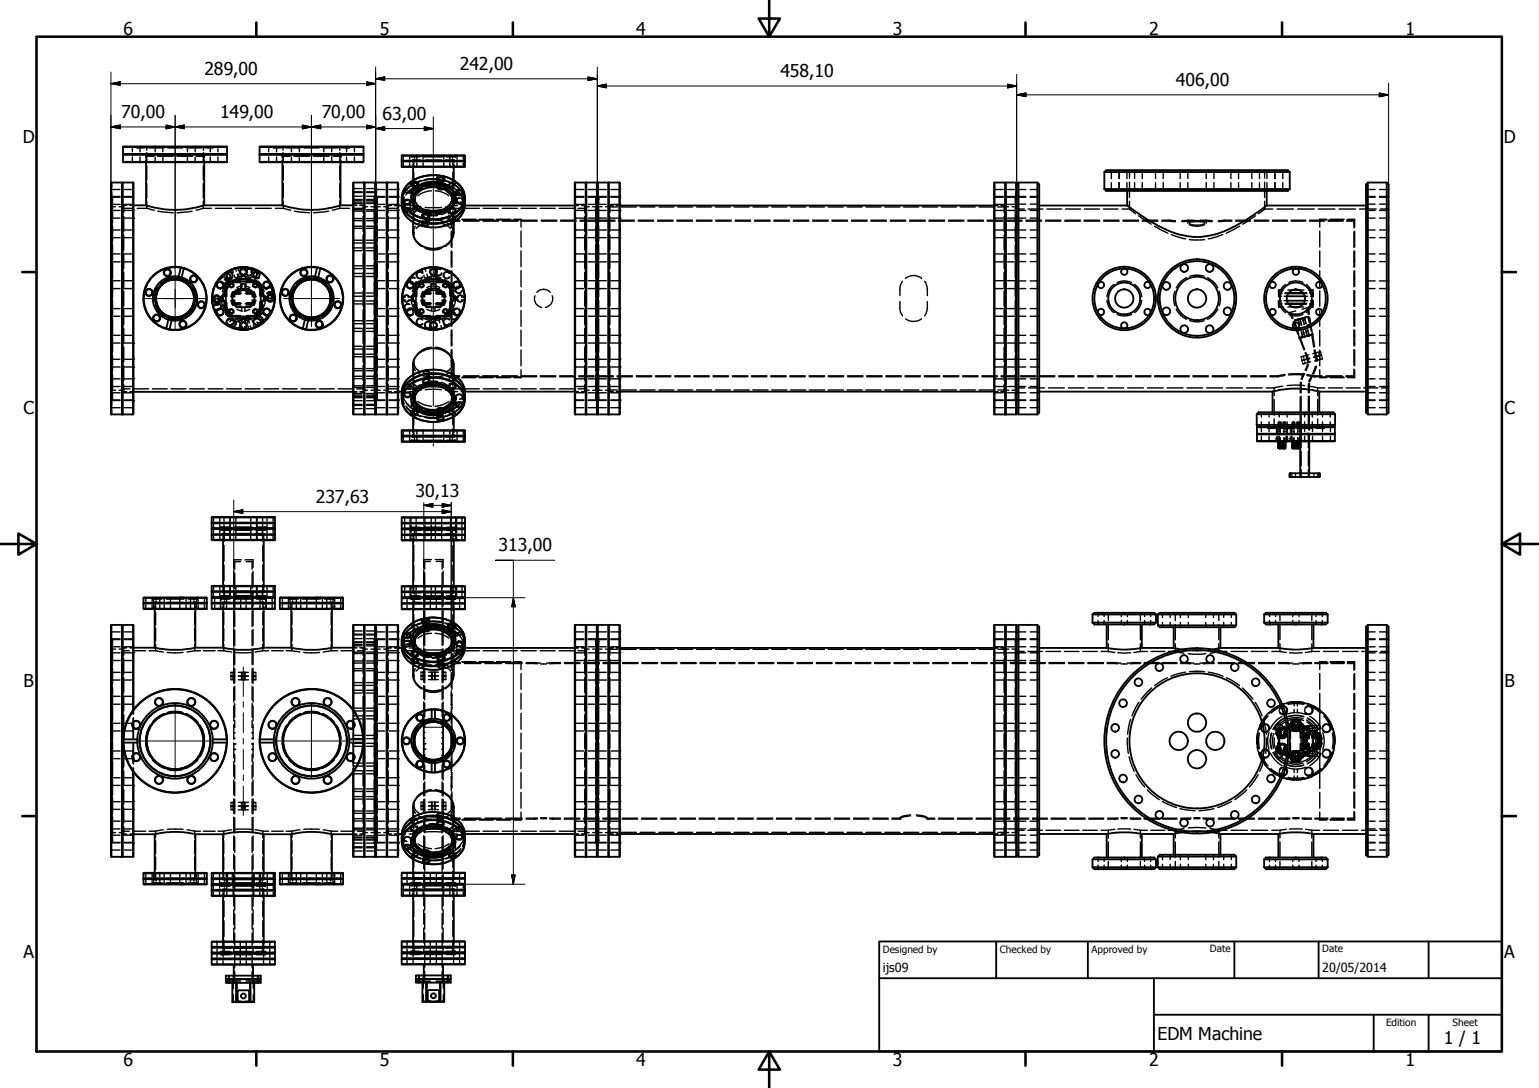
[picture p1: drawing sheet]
<svg xmlns="http://www.w3.org/2000/svg" width="420mm" height="297mm" viewBox="0 0 420 297" stroke-linecap="round" stroke-linejoin="round" font-family="sans-serif">
<defs><g id="words">
<g font-size="4.8">
<text x="33.7" y="9.6">6</text>
<text x="103.7" y="9.6">5</text>
<text x="173.7" y="9.6">4</text>
<text x="243.7" y="9.6">3</text>
<text x="313.7" y="9.6">2</text>
<text x="383.7" y="9.6">1</text>
<text x="55.8" y="20.4">289,00</text>
<text x="125.5" y="19.1">242,00</text>
<text x="213" y="21.1">458,10</text>
<text x="321.1" y="23.5">406,00</text>
<text x="33.1" y="32.2">70,00</text>
<text x="60.1" y="32.2">149,00</text>
<text x="87.8" y="32.2">70,00</text>
<text x="104.5" y="32.7">63,00</text>
<text x="6.2" y="38.9">D</text>
<text x="410.5" y="38.9">D</text>
<text x="6.4" y="113.1">C</text>
<text x="410.7" y="113.1">C</text>
<text x="86.2" y="137.3">237,63</text>
<text x="113.5" y="135.6">30,13</text>
<text x="136.1" y="150.5">313,00</text>
<text x="6.4" y="187.4">B</text>
<text x="410.7" y="187.4">B</text>
<text x="6.4" y="261.7">A</text>
<text x="410.7" y="261.7">A</text>
<text x="316" y="283.8">EDM Machine</text>
<text x="394.2" y="285">1 / 1</text>
<text x="33.7" y="290.9">6</text>
<text x="103.7" y="290.9">5</text>
<text x="173.7" y="290.9">4</text>
<text x="243.7" y="290.9">3</text>
<text x="313.7" y="290.9">2</text>
<text x="383.7" y="290.9">1</text>
</g>
<g font-size="3.4">
<text x="241" y="265.4">ijs09</text>
<text x="361" y="265.5">20/05/2014</text>
</g>
<g font-size="2.7">
<text x="241" y="260.1">Designed by</text>
<text x="273" y="260.1">Checked by</text>
<text x="298" y="260.1">Approved by</text>
<text x="330.3" y="260">Date</text>
<text x="361" y="260">Date</text>
<text x="378.4" y="280.1">Edition</text>
<text x="396.6" y="280.1">Sheet</text>
</g>
</g></defs>
<!-- layer: Hidden (ISO) -->
<g fill="none" stroke="#000" stroke-width=".38">
<path d="M36.1 40v.1M37.5 40v.1M38.2 40v1.5M42.4 40v1.5M44.4 40v1.5M51.1 40l.1 .1M53.3 40v1.5M57.4 40v1.5M58.1 40l-.7 .1M59.5 40v1.5M73.3 40v.1M74.7 40l.8 .1"/>
<path d="M75.6 40l-.1 .1M79.5 40l.1 .1M81.8 40l-.1 .1M88.3 40l.1 .1M90.6 40v.1M94.6 40v.1M95.4 40l-.8 .1M96.8 40v.1M30.3 51.7h.1M30.3 53.6h2.5M30.3 53.7h.1M30.3 59.6h.1"/>
<path d="M30.3 57.4h.1M30.4 55.8l-.1 .1M30.4 51.7h2.4M30.4 58.9v.6h2.4M30.4 55.8h2.4M30.4 51.7v.7M30.4 53v1.3M30.4 55.1v.7M30.4 53.7h.1M30.5 53.7h.1M30.5 49.8v1.3M30.5 52.4v1.3"/>
<path d="M30.5 54.3v2.3M30.5 57.6v4.4M30.5 54.2l.1 2.4M30.6 56.4h1M30.6 57.6v4.4M30.7 53.7h.1M30.7 53.7v2M30.7 56.8v4M30.7 53.7l-.1 .2M32.8 53.8l-2.5 .1M32.8 57.5h-2.4v.7M33.5 56.4h-1"/>
<path d="M33.5 56.1h1.1M33.5 56.9h2.6M33.5 56.1v2M33.5 59.1v4.1M33.5 56v.1M33.6 55.9l.1 .1M33.6 40.2h1.3M33.7 56l.1 2.1M33.8 59.1v4.1M34 53.8l2.4 .1M34 55.8h2.4v.2M34 51.7h2.4"/>
<path d="M34 59.5h2.4M34 57.5h2.4M35.5 56.1h.9M36.1 42.8v1.5M36.1 40.1h.7M36.1 44.2h.7M36.1 40.1v1.4M36.2 40.2h1.3M36.4 51.7v.7M36.4 53v1.3M36.4 55.1v.7M36.4 57.5v.7"/>
<path d="M36.4 58.9v.6M36.4 56l-.1 .1M36.4 51.7h.1M36.4 53.6h-2.4M37.5 40.1v.1M37.5 56.9h2.6M37.5 40.4h2.1M37.5 40.2v.2M37.5 40.1h.7M37.7 40.3l-.2 .1M38.2 40.2h1.9M38.2 40.1h1.9"/>
<path d="M38.2 40.1v.1M38.2 40.1l-.3 .1M38.2 42.8v1.4h-.7M38.3 44.2v.1M39.8 42.5h.1M39.8 44.2l-.1 .1M39.8 42.7h2.2M39.8 42.6v.6M39.8 43.7v.5M39.9 42.3v.7M39.9 43.7v.6M40 40.2v.1"/>
<path d="M40.1 56.9l2 .5M40.1 40.3v.7M40.1 41.6v2.7M40.1 45.3v3.8M40.1 50.1v3.9M40.1 54.9v2M40.6 40.4h4.1M41 40.1h3.9M41.1 40.2h3.8M42 42.3l-2.2 .1M42.3 44.2v.1M42.4 40.1h.7"/>
<path d="M42.4 42.8v1.4h.7M43.1 42.7h4.2M43.1 42.3h4.2M43.1 57.6l4.2 .5M43.8 40.1h.6M44.4 42.8v1.4h-.6M44.5 44.2v.1M45.7 40.4h4.1M45.8 40.1h3.9M45.9 40.2h3.8M48.3 42.7h4.3M48.3 42.3h4.3"/>
<path d="M50.7 40.2h3.8M50.7 40.1h3.8M50.9 40.4h4.2M51.2 42.8l-.1 1.5M51.2 40.1h.7M51.2 44.2h.7M51.2 40.1v1.4M52.5 57.6l-4.2 .5M52.6 40.1h.7M53.3 42.8v1.4h-.7M53.3 44.2v.1M53.7 42.3h2.1"/>
<path d="M55.5 56.9l-2 .5M55.5 56.9h2.2M55.5 42.3v2M55.5 45.3v3.8M55.5 50.1v3.9M55.5 54.9v2M55.5 40.2h1.9M55.5 40.1h2M55.6 41.6v.7M55.6 40.2v.8M55.8 44.2l.1 .1M55.8 42.3v.9"/>
<path d="M55.8 43.7v.6M55.8 42.3v.1M55.8 42.6l-2.1 .1M55.9 42.5h-.1M56.1 40.4h2M57.3 44.2v.1M57.4 42.8v1.4h.7M57.5 40.2h.2M57.9 40.3l.2 .1M58.1 40.1v.1M58.1 40.2v.2M58.1 40.2h1.3"/>
<path d="M58.8 56.9h4.4M58.8 40.1h.7M59.5 42.8v1.4h-.7M59.6 44.2v.1M60.7 40.2h1.3M64.3 56.9h4.3M69.7 56.9h4.3M70.9 40.2h1.2M73.3 42.8v1.5M73.3 40.1h.7M73.3 44.2h.7M73.3 40.1v1.4"/>
<path d="M73.5 40.2h1.2M74.7 40.1v.1M74.7 40.4h2.1M74.7 44.2h.8M74.7 40.2v.2M74.9 40.3l-.2 .1M75.2 56.9h2.1M75.4 40.1h1.9M75.4 40.1v.1M75.4 40.1l-.2 .1M75.4 40.2h1.9M75.5 44.2l.1 .1"/>
<path d="M75.5 40.1v1.4M75.5 42.8v1.4M77 44.2v.1M77.1 42.7h2.1M77.1 42.3v.9M77.1 43.7v.6M77.1 42.3h2.1M77.1 42.3l-.1 .1M77.2 40.2l.1 .8M77.3 41.6v.7M77.3 56.9l2.1 .5M77.3 42.3v2"/>
<path d="M77.3 45.3v3.8M77.3 50.1v3.9M77.3 54.9v2M77.9 40.4h4.1M78.3 40.1h3.9M78.4 40.2h3.8M79.6 42.8l-.1 1.5M79.6 40.1h.7M79.6 44.2h.7M79.6 40.1v1.4M80.3 42.7h4.2M80.3 42.3h4.2"/>
<path d="M80.4 57.6l4.1 .5M81 40.1h.7M81 44.2h.7M81.7 44.2l.1 .1M81.7 40.1v1.4M81.7 42.8v1.4M83 40.4h4.1M83.1 40.2h3.9M83.1 40.1h3.9M85.6 42.7h4.3M85.6 42.3h4.3M87.9 40.2h3.9"/>
<path d="M87.9 40.1h3.9M88.1 40.4h4.2M88.4 42.8l-.1 1.5M88.4 40.1h.7M88.4 44.2h.7M88.4 40.1v1.4M89.7 57.6l-4.1 .5M89.8 40.1h.8M89.8 44.2h.8M90.6 44.2v.1M90.6 40.1v1.4M90.6 42.8v1.4"/>
<path d="M90.9 42.7h2.1M90.9 42.3l2.2 .1M92.8 56.9l-2.1 .5M92.8 42.3h.1M92.8 56.9h2.6M92.8 41.6v2.7M92.8 45.3v3.8M92.8 50.1v3.9M92.8 54.9v2M92.8 40.2h1.9M92.8 40.1h1.9M92.8 40.2v.8"/>
<path d="M93 42.3v.7M93 43.7v.6M93 42.6v.6M93 43.7v.5M93.1 44.2l.1 .1M93.1 42.5h.1M93.3 40.4h2.1M94.6 42.8v1.5M94.6 44.2h.8M94.6 40.1v1.4M94.7 40.2h.2M95.1 40.3l.3 .1"/>
<path d="M95.4 40.1v.1M95.4 40.2h1.2M95.4 40.2v.2M96.1 40.1h.7M96.1 44.2h.7M96.4 56.1h1M96.4 54.5h.1M96.4 55.9v.1M96.4 57.3h.1M96.5 51.4v.3M96.5 52.1v1M96.5 53.8v.9h2.4"/>
<path d="M96.5 55.1v.8M96.5 56.6v.8M96.5 57.5v.2M96.5 59.6v.8M96.5 59.7h2.4M96.5 55.2h2.4M96.5 57.3h2.4M96.5 52.4h2.4M96.5 54.5h2.4M96.5 51.5h2.4M96.5 53.6h2.4M96.5 52.6h2.4"/>
<path d="M96.5 55.5h2.4M96.5 57.6h2.4M96.5 56v.1M96.7 56.9h2.7M96.8 44.2v.1M96.8 40.1v1.4M96.8 42.8v1.4M98 40.2h1.3M98.2 56.1h1.2M99.1 56v2.1M99.1 59.1v4.1M99.3 55.9l-.1 .1"/>
<path d="M99.4 56v2.1M99.4 59.1v4.1M99.4 56.4h.9M100.1 59.7h2.4M100.1 55.2h2.4M100.1 57.3h2.4M100.1 52.4h2.4M100.1 54.5h2.4M100.1 51.5h2.4M100.1 53.6h2.4M100.1 52.6h2.4M100.1 55.5h2.4"/>
<path d="M100.1 57.6h2.4M102.2 53.7h.1M102.2 53.7v2M102.2 56.8v4M102.2 53.7v.2M102.2 56.4h-.9M102.2 57.6v4.4M102.3 54.4l-.1 2.2M102.3 54.2l.1 2.4M102.4 57.6v4.4M102.4 53.7h.3M102.5 51.4v.3"/>
<path d="M102.5 52.1v1M102.5 53.8v.9h-2.4M102.5 55.1v.8M102.5 56.6v.8M102.5 57.5v.2M102.5 59.6v.8M102.6 54.5h.1M102.6 57.3h.1M102.6 53.6h2.4M102.6 53.8h2.4M102.6 51.7h2.4M102.6 58.9v.6h2.4"/>
<path d="M102.6 55.8h2.4M102.6 51.7v.7M102.6 53v1.3M102.6 55.1v.8M102.7 54.3v2.2M102.7 57.6v4.3M102.8 54.2l-.1 .2M102.8 53.7h.2M102.8 54.4l.1 2.2M102.9 56.4h.9M102.9 57.6v4.4M103 53.7v2"/>
<path d="M103 56.8v4M103 53.7l-.1 .2M105 57.5h-2.4v.7M105.7 56.4h-.9M105.7 56v2.1M105.7 56.1h1M105.7 56.9h2.9M105.7 59.1v4.1M105.8 55.9l.1 .1M106 56.1h.9M106 56v2.1M106 59.1v4.1"/>
<path d="M106.2 53.6h2.4M106.2 53.8h2.4M106.2 51.7h2.4M106.2 57.5h2.4v.7M107.7 56.1h1M108.6 58.9v.6h-2.4M108.6 56l-.8 .1M108.6 55.1v.7h-2.4M108.6 51.7v.7M108.6 53v1.3M108.7 53.6h.1M108.7 53.8v.1"/>
<path d="M108.7 55.8v.2M109.7 56.1h1M109.8 55.5a5 5 0 0 0 2 3.4M110 42.4h.1M110 52.2v.1M110 52.3l-.2 1.3 .1 .9M110 52.3l.9 .2M110 45.5v.1M110.1 56.9h3.1l1.9 .3M110.1 42.5v1M110.1 44.4v1.1M110.2 55.6l1 1.5 1.1 1.1 1 .5"/>
<path d="M110.2 51.9l-.1 .2M110.3 52.6l-.4 1-.2 1.2M110.3 53.8l-.4 .9-.2 1.3M110.3 52.8l-.6 2.2M110.3 54.1a4.1 4.1 0 0 0 0 3.9M110.3 55v.7M110.3 56.4v.7M110.4 51.7l-.1 .1M110.4 51.7l.7 .2M110.4 55.3v.6M110.4 56.6v.7M110.6 54.4a.62 .62 0 0 0-.4 .7 .62 .62 0 0 0 .7 .5"/>
<path d="M110.6 56.6a.68 .68 0 0 0-.4 .9 .68 .68 0 0 0 .9 .4l.9-.3 .1-.5M110.7 54.6l-.4 .4 .1 .4 .5 .2M110.7 56.6a.64 .64 0 0 0-.2 1 .64 .64 0 0 0 .9 0l.5-.1 .1-.5M110.8 58.9l1.2 1.2 2 1.2M111.6 52.7l.9 .2 .1-.2M111.7 56.1h1.3l1.9 .4M111.8 50l-1.4 1.7M111.8 51a5 5 0 0 0-2 3.5M111.8 42.5v1M111.8 44.4v1.1M111.9 52.1l.8 .1-.1 .3M111.9 42.4h.1"/>
<path d="M111.9 45.5l.1 .1M112 54.9l-.3 .6-.8 .1M112 57.1a.96 .96 0 0 0-1.6 .4l.7 .4M112 58.1l.1 .1M112 55v.7M112 56.4v.7M112.1 54.8l-.1 .6-1.1 .2M112.1 57.1a1.05 1.05 0 0 0-1.1-.3 1.05 1.05 0 0 0-.8 .7l.9 .6M112.1 55.3v.6M112.1 56.6v.7M112.3 54a2.96 2.96 0 0 0 .6 2.1M112.3 42.4v.1"/>
<path d="M112.3 42.7v.1M112.3 50.3v.6M112.3 51.6v.7M112.3 53.8v.4M112.3 58.3l.1 .1M112.3 42.8h2.4M112.5 50.1v.7M112.5 51.5v.7M112.5 42.7l-.2 .1M112.6 43.8v.1M112.6 45.5v.1M112.7 55.6l.5 1.1 .7 .8"/>
<path d="M112.7 59.5l1.5 .7 2.3 .6M112.7 43.9v.5M112.7 44.9v.6M112.7 55v.3M112.7 44h2.2M112.8 55.3l.1 .4a4.6 4.6 0 0 0 2.5 2.4M112.8 49.5a.79 .79 0 0 0-.1 1.1 .79 .79 0 0 0 1.2-.1l.4-.6M112.8 51.7a.7 .7 0 0 0-.4 .9 .7 .7 0 0 0 .9 .3l.6-.1 .4-.7M112.8 54.6a3.2 3.2 0 0 0 1.8 3.3M112.8 43.7v.6M112.8 44.9v.7M112.8 49.3v2.2"/>
<path d="M112.8 52.6v4.5M112.8 58.3v2.3M112.8 49.6a.6 .6 0 0 0-.2 .8 .6 .6 0 0 0 .7 .3l.7-.3 .2-.4M112.8 51.7a.6 .6 0 0 0-.2 .8 .6 .6 0 0 0 .7 .3l.7-.3 .2-.4M113 43.7v2.2M113 47v4.4M113 52.6v4M113 57.6v3.7M113.1 42.5l2.1 .2M113.1 42.5h1.6M113.1 42.5l-.3 .2M113.2 43.4l-.1 .3"/>
<path d="M113.2 42.7v.3M113.2 54.1v.2M113.2 54.4v.3M113.4 54.2l-.4 .6-.3 1.2v-.3M113.4 55.3h.1M113.5 55.4l.6 .8 1 .7M113.5 55.5l.9 .9M113.7 56.6a6 6 0 0 0 4 1.9M113.7 56.9l2 1.1 2 .4M113.7 42.4h.1M113.7 42.5l.1 1M113.7 56.6l.2 .2"/>
<path d="M113.7 45.5v.1M113.8 44.4l-.1 1.1M113.9 52.1a.91 .91 0 0 0-1-.3 .91 .91 0 0 0-.6 .6l.7 .5M114 52.1a1.05 1.05 0 0 0-1.1-.4 1.05 1.05 0 0 0-.8 .8l.9 .6M114 50.3v.6M114 51.6v.7M114.1 50.8l-1.8 1-1.5 1.4M114.2 56.9l.2 .2M114.2 50.1v.7M114.2 51.5v.7M114.3 59.1l1.9 .6 2.5 .2M114.9 49.3l-2.4 1-1.6 1.4"/>
<path d="M114.9 50.4l-2.4 1-1.6 1.4M114.9 49.5l-2.1 .8-1.8 1.5M114.9 43.7h-2.3M115 51.8a3.2 3.2 0 0 0-1.8 3.8M115.2 51.4l-.8 .5a3.8 3.8 0 0 0-1.8 2.7M115.3 58.9v.6M115.4 51.4a4 4 0 0 0-2.6 2.9M115.4 57.1l1.2 .4M115.5 58.4l1.2 .4 2.7 .1M115.5 42.5v1M115.5 44.4v1.1M115.6 58.2a.62 .62 0 0 0-.5 .7 .62 .62 0 0 0 .7 .5h.9l.3-.7"/>
<path d="M115.6 58.9v.7M115.6 42.4h.1M115.6 45.5v.1M115.6 58.4a.6 .6 0 0 0-.2 .8 .6 .6 0 0 0 .7 .3l.5-.1 .3-.7M115.9 42.8h4.8M116 49l2.3-.2 2.3 .2M116 50.1l1.4-.2 3.2 .2M116 49.1l1.9-.2 2.7 .2M116.1 51.4a8.2 8.2 0 0 1 4.5 0M116.1 56.6h4.4M116.1 57.3a6.7 6.7 0 0 0 4.4 0M116.1 44h4.4"/>
<path d="M116.1 43.7h4.4M116.1 57.3h4.4M116.1 51.3l-2 1.1-1.1 1.2M116.2 51.1l1.7-.3h1.6l.9 .3M116.2 42.7h4.2M116.3 58.5l2 .2 2-.2M116.3 51.1l1.6-.3 2.4 .3M116.5 42.5h1.6M116.5 49.1l-2.3 .5-1.6 .8M116.8 47.9l-2.4 .6-1.8 .9M117 58.9v.6M117.2 51.1h2.3l1.6 .4"/>
<path d="M117.2 58.9v.7M117.5 48.9h1.6l2.5 .5M117.8 52.1a5.9 5.9 0 0 0-3.7 1.4M117.9 47.8l2.5 .2 1.9 .5M118.5 42.5h1.7M118.8 52.1a5.9 5.9 0 0 1 3.7 1.4M119.1 50.1h-1.9l-2.1 .4M119.4 48.9v.7M119.4 50.3v.7M119.6 48.9v.7M119.6 50.3v.7M120 48.3a.7 .7 0 0 0-.4 .9 .7 .7 0 0 0 .9 .4l.6-.1 .3-.7"/>
<path d="M120 50.6a.67 .67 0 0 0-.4 .9 .67 .67 0 0 0 .9 .3l.8-.3 .1-.5M120 48.5a.6 .6 0 0 0-.3 .8 .6 .6 0 0 0 .8 .3l.5-.1 .3-.6M120 50.5a.6 .6 0 0 0-.3 .8 .6 .6 0 0 0 .8 .3l.7-.2 .1-.5M120.1 50.2l1.6 .3 2.3 1M121 50.7a.79 .79 0 0 0-1-.3 .79 .79 0 0 0-.5 .9l.6 .2M121 45.5v.1M121 48.9v.7M121 50.3v.7M121.1 50.8a1.14 1.14 0 0 0-1.8 .2l.2 .5 .6 .2M121.1 42.5l.1 1M121.2 44.4l-.1 1.1M121.2 51.4a4 4 0 0 1 2.6 2.9"/>
<path d="M121.2 57.1l-1.1 .4M121.3 48.9v.7M121.3 50.3v.7M121.4 51.4l.8 .5a3.4 3.4 0 0 1 1.8 2.7M121.4 42.7h2.4M121.6 51.8a3.3 3.3 0 0 1 1.9 3.8M121.7 43.7h2.2M121.7 49.3l2.4 1 1.6 1.4M121.7 50.4l2.4 1 1.6 1.4M121.7 49.5l2.2 .8 1.8 1.5M121.9 42.5h1.7M121.9 42.8h2.4"/>
<path d="M122 52a3.5 3.5 0 0 1 1.9 3.3M122.2 50.6l.3 .1M122.4 57.8v.6M122.4 59.1v.7M122.6 49.7l1.8 1 1.5 1.4M122.7 50.9l.2 .1M122.7 57.6v.7M122.7 59v.7M122.7 57.1a.68 .68 0 0 0-.4 .9 .68 .68 0 0 0 1 .3l.8-.3 .1-.5M122.7 59.4a.62 .62 0 0 0-.4 .7 .62 .62 0 0 0 .7 .5l1.1-.3 .1-.6M122.8 57.3a.64 .64 0 0 0-.2 .9 .64 .64 0 0 0 1 .1l.4-.3 .1-.4M122.8 59.4a.57 .57 0 0 0-.3 .7 .57 .57 0 0 0 .8 .3l.7-.3 .1-.4"/>
<path d="M122.8 44.4l.1 1.1M122.9 42.5l-.1 1M122.9 42.4h.1M122.9 45.5v.1M122.9 56.6a5.7 5.7 0 0 1-4 1.9M122.9 56.9l-2 1.1-2 .4M123.1 55.5l-.9 .9M123.1 55.4l-.6 .8-1 .7M123.3 54.2l.6 1.8M123.3 49l1 .5 1.1 1 1 1.6M123.4 54.4v.1M123.5 42.7v.3"/>
<path d="M123.5 43.4v.3M123.5 54.1v.2M123.5 54.5v.2M123.6 56.2l-.9 1.2-2.2 1.2M123.6 43.7v2.2M123.6 47v4.4M123.6 52.6v4M123.6 57.6v3.7M123.8 55.3l-.1 .4a4.1 4.1 0 0 1-2.5 2.4M123.9 58.3v2.3l-1.8 .9-2 .5M123.9 55.6l-.5 1.1-.7 .8M123.9 43.7v.7"/>
<path d="M123.9 44.9v.7M123.9 49.3v2.2M123.9 52.6v4.5M123.9 55.4l.8 .1M123.9 55.4l.8 .2M123.9 45.5h.1M123.9 43.7h.1M124 58.3l-1.8 .9-2.4 .5M124 43.9l-2.3 .1M124 45.5v.1M124 43.8v.1M124.1 55.2l-.2 .2"/>
<path d="M124.1 42.7l.2 .1M124.1 57.8v.6M124.1 59.1v.7M124.3 59.4a.82 .82 0 0 0-1-.4 .82 .82 0 0 0-.6 1l.7 .2M124.3 54a2.96 2.96 0 0 1-.6 2.1M124.3 42.4v.1M124.3 42.7v.1M124.3 53.8v.4M124.3 57.6v.7M124.3 59v.7M124.4 59.5a1 1 0 0 0-1.1-.5 1 1 0 0 0-.7 .9l.2 .3 .6 .2M124.6 52.6v.7"/>
<path d="M124.6 54v.7M124.7 52.8v.7M124.7 54.2v.6M124.7 42.4h.1M124.7 45.5v.1M124.8 52.2l1.3 1.5 .7 1.9M124.8 42.5v1M124.8 44.4v1.1M124.9 56.1h-1.3l-1.9 .4M124.9 52.1a.7 .7 0 0 0-.3 .9 .7 .7 0 0 0 .9 .4l.5-.1 .4-.7M124.9 54.4a.67 .67 0 0 0-.3 .9 .67 .67 0 0 0 .9 .3l.7-.2 .2-.6M125 55l-.8-.2-.1 .2"/>
<path d="M125 52.3a.6 .6 0 0 0-.3 .8 .6 .6 0 0 0 .8 .3l.5-.1 .3-.6M125 54.4l-.3 .6 .5 .4M125.1 59.9h-1.9v2.1M125.5 55.7l.8 .2M125.7 56.9h-2.3l-1.9 .3M125.7 55.2l.9 .2M125.9 57.8l-1.5 1.4-1.8 1M125.9 56.1h1M126 59.9h3.9M126.2 54.4a.82 .82 0 0 0-1-.4 .82 .82 0 0 0-.5 1l.6 .2M126.2 52.6v.7M126.2 54v.7"/>
<path d="M126.3 55.9l-1.4 1.7M126.3 54.7l-.1 .5-.4 .2h-.6M126.3 52.8l.4 .8 .2 1.4M126.3 54.5a1.04 1.04 0 0 0-1-.4 1.04 1.04 0 0 0-.8 .7l.2 .4 .5 .2M126.3 55.9h.1M126.3 52.8v.7M126.3 54.2v.6M126.4 52.6l.5 2.2M126.4 53.8l.5 2.2M126.4 52.9a4.4 4.4 0 0 1 0 4M126.5 44.4l.1 1.1M126.6 55.8l-.2 .1"/>
<path d="M126.6 42.5l-.1 1M126.6 55.4h.1M126.6 42.4h.1M126.6 45.5v.1M126.6 55.5v.2M126.7 53.1l.1 1-.2 1.3M126.7 56.6l-.4 1.6-1.6 1.8M126.7 56.9h4.2M130.8 59.9h3.8M131.9 56.9h4.2M135.6 59.9h3.8M137.1 56.9h4.1"/>
<path d="M140.3 59.9h1.9v2.1M142.2 56.9h4.2M147.4 56.9h4.2M152.7 56.9h4.1M156.9 56.1h1M156.9 53.6h.1M156.9 53.8v.1M156.9 55.8v.2M157 53.6h2.4M157 53.8h2.4M157 51.7h2.4M157 58.9v.6h2.4"/>
<path d="M157 56l.9 .1M157 55.1v.7h2.4M157 51.7v.7M157 53v1.3M157.8 56.9h2.1M158.7 56.1h.9M158.9 56.1h1M159.4 57.5h-2.4v.7M159.6 56v2.1M159.6 59.1v4.1M159.8 56l.1 2.1M159.8 55.9l-.1 .1"/>
<path d="M159.9 56.4h.9M159.9 59.1v4.1M160.6 53.6h2.4M160.6 53.8h2.4M160.6 51.7h2.4M160.6 57.5h2.4v.7M162.6 53.7h.2M162.6 53.7v2M162.6 56.8v4M162.6 53.7l.2 .2M162.8 56.4h-1M162.8 54.4v2.2"/>
<path d="M162.8 57.6v4.4M162.8 54.4h.1M162.8 54.2l.1 2.3M162.9 57.6v4.3M162.9 53.7h.2M163 58.9v.6h-2.4M163 55.1v.7h-2.4M163 51.7v.7M163 53v1.3M163.1 53.6h.1M163.1 53.8v.1M163.1 55.8v.1"/>
<path d="M163.1 53.6h2.4M163.1 53.8h2.4M163.1 51.7h2.4M163.1 58.9v.6h2.4M163.1 55.1v.7h2.4M163.1 51.7v.7M163.1 53v1.3M163.2 53.7h.1M163.2 54.3v2.3M163.2 57.6v4.4M163.3 53.7h.1M163.3 49.8v1.3"/>
<path d="M163.3 52.4v1.3M163.3 56.4h1M163.3 54.2v.2M163.3 54.4v2.2M163.3 57.6v4.4M163.4 53.7v2M163.4 56.8v4M163.4 53.7v.2M165.3 56.4h.9M165.5 57.5h-2.4v.7M166.2 56v2.1M166.2 59.1v4.1"/>
<path d="M166.3 55.9l.2 .2M166.5 56.1h.9M166.5 56.1v2M166.5 59.1v4.1M166.5 56.5h2.1M166.8 53.6h2.4M166.8 53.8h2.4M166.8 51.7h2.4M166.8 57.5h2.4v.7M166.8 55.8h2.4M168.3 56.1h.9M169.2 55.1l-.1 1h-.9"/>
<path d="M169.2 58.9v.6h-2.4M169.2 51.7v.7M169.2 53v1.3M169.6 56.5h4.1M174.8 56.5h4M179.9 56.5h4.1M185 56.5h4.1M190.2 56.5h4M195.3 56.5h4.1M200.4 56.5h4.1M205.5 56.5h4.2M210.7 56.5h4.1"/>
<path d="M215.8 56.5h4.2M221 56.5h4.1M226.1 56.5h4.2M231.3 56.5h4.1M236.4 56.5h4.1M241.6 56.5h4.1M246.7 56.5h4.1M251.8 56.5h4.2M257 56.5h4.1M262.1 56.5h4.2M267.3 56.5h4.1M271.4 53.6h2.5"/>
<path d="M271.4 51.7h2.5M271.4 59.6h.1M271.4 57.4h.1M271.4 56.1h1M271.5 55.8v.3h.9M271.5 58.9v.6h2.4M271.5 51.7v.7M271.5 53v1.3M271.5 55.1v.7M271.5 55.8h2.4M272.4 56.5h2M273.2 56.1h.9"/>
<path d="M273.4 56.1h1v2.1M273.9 53.8l-2.5 .1M273.9 57.5h-2.4v.7M274.1 56.1v2M274.1 59.1v4.1M274.3 55.9l-.2 .2M274.4 56.4h1M274.4 56v2.1M274.4 59.1v4.1M274.4 59.2v4M275.1 53.6h4.9M275.1 53.8h4.9"/>
<path d="M275.1 51.7h4.9M275.1 59.5h4.9M275.1 57.5h4.9M275.1 55.8h2.4M276.3 56.4h.9M277.2 53.7v2M277.2 56.8v4M277.2 53.7h.2M277.2 53.7v.2M277.3 54.4v2.2M277.3 57.6v4.4M277.3 54.2l.1 .1"/>
<path d="M277.4 53.7h.1M277.4 49.8v1.3M277.4 52.4v1.3M277.4 54.3v2.3M277.4 57.6v4.4M277.4 54.3v.1M277.5 55.8l.1 .1M277.5 53.8l.1 .1M277.5 53.7h.1M277.5 53v1.3M277.5 55.1v.7M277.5 57.5v.7"/>
<path d="M277.5 58.9v.6M277.6 53.6h-.1M277.6 51.7l-.1 .7M277.6 57.1h2.1M277.6 55.7h2.4M280.7 57.1h4M281.2 55.7h2.5M281.2 53.6h2.5M281.2 53.8h2.5M281.2 51.7h2.5M281.2 59.5h2.5M281.2 57.5h2.5"/>
<path d="M285.8 57.1h4.1M290.9 57.1h4.1M296 57.1h4.2M301.2 57.1h4M303.4 46.5v2.3M303.4 49.8v2.3M305.5 46.5v2.3M305.5 49.8v2.3M305.6 46.5v2.3M305.6 49.8v2.3M306.3 57.1h2.1M307.7 46.5v2.3"/>
<path d="M307.7 49.8v2.3M308.4 57.1l1.6 1.2M308.4 46.5v2.1M308.4 49.7v4.2M308.4 55v2.1M309.8 46.5v2.3M309.8 49.8v2.3M310.8 58.9l3.5 2.3M311.8 46.5v2.3M311.8 49.8v2.3M315.5 46.5v2.3M315.5 49.8v2.3"/>
<path d="M317.6 46.5v2.3M317.6 49.8v2.3M322.2 46.5v2.3M322.2 49.8v2.3M324.3 46.5v2.3M324.3 49.8v2.3M329.3 46.5v2.3M329.3 49.8v2.3M331.4 46.5v2.3M331.4 49.8v2.3M336 46.5v2.3M336 49.8v2.3"/>
<path d="M338.1 46.5v2.3M338.1 49.8v2.3M341.8 46.5v2.3M341.8 49.8v2.3M342.8 58.9l-3.5 2.3M343.9 46.5v2.3M343.9 49.8v2.3M345.2 57.1l-1.6 1.2M345.2 57.1h2.3M345.2 46.5v2.1M345.2 49.7v4.2M345.2 55v2.1"/>
<path d="M345.9 46.5v2.3M345.9 49.8v2.3M348 46.5v2.3M348 49.8v2.3M348.1 46.5v2.3M348.1 49.8v2.3M348.6 57.1h4.5M350.2 46.5v2.3M350.2 49.8v2.3M354.3 57.1h4.5M359.9 57.1h4.5M362.2 59.9h-1.9v2.1"/>
<path d="M363.2 59.9h3.8M365.6 57.1h4.5M367.9 59.9h1.9v2.1M371.2 57.1h4.5M372.9 55.7h2.5M372.9 53.6h2.5M372.9 53.8h2.5M372.9 51.7h2.5M372.9 59.5h2.5M372.9 57.5h2.5M376.6 55.7h2.5M376.6 53.6h2.5"/>
<path d="M376.6 53.8h2.5M376.6 51.7h2.5M376.6 59.5h2.5M376.6 57.5h2.5M376.8 57.1h2.3M30.3 62.7l.1 .1M30.3 69.3h.1M30.3 76.6h.1M30.4 64.9h-.1M30.4 71.5l-.1 .1M30.4 78.8l-.1 .1M30.4 78.8h2.4"/>
<path d="M30.4 64.9h2.4M30.4 62.8h2.4M30.4 69.3h2.4M30.4 76.6h2.4M30.4 71.5h2.4M30.4 62.8v.7M30.4 64.2v.7M30.4 69.3v.7M30.4 70.8v.7M30.4 76.6v.8M30.4 78.1v.7M30.5 63v4.4"/>
<path d="M30.5 68.5v4.3M30.5 73.9v4.3M30.5 79.3v4.4M30.6 63.1v4.3M30.6 68.5v4.3M30.6 73.9v4.3M30.6 79.4v4.3M30.7 61.8v4M30.7 66.9v4M30.7 71.9v4M30.7 76.9v4.1M33.5 64.2v4"/>
<path d="M33.5 69.3v4M33.5 74.3v4.2M33.5 79.5v4.1M33.8 64.2v4M33.8 69.3v4M33.8 74.3v4.2M33.8 79.5v4.1M34 64.9h2.4M34 71.5l2.4 .1M34 78.8l2.4 .1M34 62.8h2.4M34 69.3h2.4"/>
<path d="M34 76.6h2.4M36.4 62.8v.7M36.4 64.2v.7M36.4 69.3v.7M36.4 70.8v.7M36.4 76.6v.8M36.4 78.1v.7M36.4 62.7v.1M36.4 69.3h.1M36.4 76.6h.1M40.2 77.5l-.1 .3a7.5 7.5 0 0 0-.9 3.8M43.1 78.3l-.8 1.9-.1 2"/>
<path d="M43.2 78.4l-.3 .5a4.9 4.9 0 0 0-.6 3.3M44 73.8l-1.7 1.1-1.5 1.7M44.7 77.2l-.3 .1a5.4 5.4 0 0 0-1.9 3.6M45 76.7l-.6 .4a4.9 4.9 0 0 0-1.9 2.7M45.7 76.6a5.5 5.5 0 0 1 4.3 0M45.8 76.3l2-.4 2 .4M47.3 75.9l-1.8 .4-1.7 1.2M47.4 75.9l-1.8 .5-1.8 1.2M48.3 75.9l1.7 .5 1.9 1.2M48.3 75.9h.1a5.9 5.9 0 0 1 3.5 1.7M49.2 73.1l-2-.2-2.2 .5M49.3 73.1l.3 .1"/>
<path d="M49.9 73.3h.3M50.3 73.3l.6 .2a7.4 7.4 0 0 1 3 2M50.7 76.7l1.6 1.5 .8 1.6M50.9 77.2l.3 .1a5 5 0 0 1 1.9 3.6M52.6 78.4v.1a4.9 4.9 0 0 1 .7 3.8l-.1-2.1-.7-1.7M54.6 76.3l.9 1.4 .8 2.5M59.2 76.9l-1 2.1-.3 1.9M60.1 76.2a.96 .96 0 0 1 1.3-.6 .96 .96 0 0 1 .4 1.4 .96 .96 0 0 1-1.3 .3M60.2 76.3a.82 .82 0 0 1 1.1-.5 .82 .82 0 0 1 .4 1.1 .82 .82 0 0 1-1.2 .3M61.2 75.2a.99 .99 0 0 1 1.4-.4 .99 .99 0 0 1 .2 1.5 .99 .99 0 0 1-1.5 0M61.3 75.2a.84 .84 0 0 1 1.2-.3 .84 .84 0 0 1 .2 1.3 .84 .84 0 0 1-1.3 0M61.7 78.3l-.2 .4a4.8 4.8 0 0 0-.7 3.6"/>
<path d="M61.8 74.7a.97 .97 0 0 1 1.4-.3 .97 .97 0 0 1 .1 1.5 .97 .97 0 0 1-1.5-.1M61.9 74.8a.82 .82 0 0 1 1.2-.2 .82 .82 0 0 1 .1 1.2 .82 .82 0 0 1-1.2-.1M62.1 77.6l-.2 .2v3.1M62.3 77.1h-.1M62.5 78.3a.77 .77 0 0 1 .7-1.1 .77 .77 0 0 1 .6 1.1M62.5 76.9h-.1M62.6 78l.8-.7-1.2 1.2a4.2 4.2 0 0 0-.9 2.4l.2-1.2zM62.7 77.3l1.2-.8 1.4-.5h.6l-.6 .1a5 5 0 0 0-2.9 1.5zM63.3 73.5l-.4 .2a8.2 8.2 0 0 0-3.1 2.4M63.3 77.2l-1.6 1.8-.5 1.9M63.4 76.3l-1.7 1.4-1 1.9M63.4 77.3l-.8 .6-.8 1.2-.6 1.8"/>
<path d="M63.4 74.7a.84 .84 0 0 0-1.2-.2 .84 .84 0 0 0 0 1.3 .84 .84 0 0 0 1.2-.2M63.5 73.5l.2 .8M63.6 79.6l-.5 1.4 .4 .3M63.6 74.6a.97 .97 0 0 0-1.5-.2 .97 .97 0 0 0 0 1.5 .97 .97 0 0 0 1.5-.2M63.6 73.3l-.1 .1M63.9 79.8h1.7M63.9 75.1l.3 .8M64.1 73.2l.2 .1M64.3 76.6a5.3 5.3 0 0 1 4.3 0l-2.2-.4zM64.3 73.3l.2 .7M64.3 75.9l1.4-.4h1.5l1.4 .4M64.3 76.7l2.1-.5 2.2 .5"/>
<path d="M64.3 76.8l2.1-.5 2.1 .5-2.1-.5zM64.3 73.2l1.2-.3h1.9l1.2 .3M64.6 78.5l1.5-.4-.2 .4 .2 .3M64.8 74.9l.2 .7M65 73.1l.1 .9M65.1 72.9l-.1 .1M65.2 74.8l.1 .8M65.7 77.1h-3.2l-.2 .3M65.7 72.9h.1M65.8 79.5h-1.3l-.7 1.3M65.8 72.9l.1 .9M65.8 72.9v.9"/>
<path d="M65.8 74.7v.8M65.9 75.9h-.2a5 5 0 0 0-3.3 1.7M66 74.7v.8M66 72.9h-.1M66 72.9v.9M66 74.7l.2 .8M66.1 72.9h.1M66.5 72.9h.1M66.6 72.9l.1 .9M66.7 74.7v.8M66.8 72.9l.1 .9M66.9 74.7v.8"/>
<path d="M66.9 75.9l1 .1 1.4 .6 1.2 1M67.1 79.5h1.2l.8 1.3M67.1 74a.96 .96 0 0 1 1.2-.6 .96 .96 0 0 1 .5 1.4 .96 .96 0 0 1-1.4 .3M67.2 74.1a.85 .85 0 0 1 1.1-.6 .85 .85 0 0 1 .5 1.2 .85 .85 0 0 1-1.3 .3M67.2 77.1h3.1l.2 .2M67.2 79.8h1.7M68.2 78.5l-1.4-.4v.7M68.5 74.3a.96 .96 0 0 1 1.3-.3 .96 .96 0 0 1 .2 1.4 .96 .96 0 0 1-1.4 0M68.6 74.3a.84 .84 0 0 1 1.2-.3 .84 .84 0 0 1 .2 1.3 .84 .84 0 0 1-1.3 0M69.1 78.3a.77 .77 0 0 1 .7-1.1 .77 .77 0 0 1 .6 1.1M69.2 74.5a.97 .97 0 0 1 1.4-.2 .97 .97 0 0 1 0 1.5 .97 .97 0 0 1-1.4-.2M69.3 79.6l.5 1.4-.4 .3"/>
<path d="M69.3 74.6a.84 .84 0 0 1 1.2-.2 .84 .84 0 0 1 0 1.3 .84 .84 0 0 1-1.2-.1M69.5 76.3l1.6 1.4 1 1.9M69.5 77.3l.2 .2a5.4 5.4 0 0 1 1.9 3.4l-.1-.5a4.6 4.6 0 0 0-2-3.1M69.6 73.5l.4 .2a7.1 7.1 0 0 1 3 2.4M70.4 77.6l-.2-.2a4.6 4.6 0 0 0-3.3-1.4h.7l1.4 .5 1.5 1.1M70.6 77.1l.2 .2M70.7 77.5l.2 .2v3.1M70.8 74.7a.84 .84 0 0 0-1.2-.2 .84 .84 0 0 0 0 1.3 .84 .84 0 0 0 1.2-.2M70.9 74.6a.94 .94 0 0 0-1.4-.2 .94 .94 0 0 0 0 1.4 .94 .94 0 0 0 1.4-.1M71 77.5l.2 .3M71.1 78.4l.4 .8a5.1 5.1 0 0 1 .4 3v-1.6l-.8-2.2M71.2 78.3l.2 .4a5.8 5.8 0 0 1 .7 3.6"/>
<path d="M72.5 79a.97 .97 0 0 1 1.4-.6 .97 .97 0 0 1 .4 1.4 .97 .97 0 0 1-1.5 .3M72.6 79a.83 .83 0 0 1 1.2-.5 .83 .83 0 0 1 .4 1.2 .83 .83 0 0 1-1.2 .2M73.7 76.9l.7 1.3 .6 2.7M77.5 77.5l-.2 .3a7.5 7.5 0 0 0-.8 3.8M80.3 78.3l-.2 .5a5 5 0 0 0-.7 3.4M80.5 78.4a5.6 5.6 0 0 0-1 3.8M81.3 73.8l-.3 .1a7.4 7.4 0 0 0-3 2.7M81.9 77.2l-1.2 1.2a4.5 4.5 0 0 0-.9 2.5M82.2 76.7l-1.6 1.5-.8 1.6M82.9 76.6a5.6 5.6 0 0 1 4.3 0M83.1 76.3l1.9-.4 2 .4M84.6 75.9l-2.4 .8-1.2 .9"/>
<path d="M84.6 75.9l-1.9 .4-1.7 1.2M85.6 75.9l1.6 .5 1.3 .7 .6 .5M85.6 75.9l2.2 .6 1.4 1.1M86.5 73.1l-2-.2-2.3 .5M86.6 73.1l.3 .1M87.1 73.3h.3M87.6 73.3l.5 .2a7.8 7.8 0 0 1 3 2h.1M87.9 76.7l1.6 1.5 .9 1.6M88.2 77.2l1.2 1.2a4.5 4.5 0 0 1 1 2.5M89.7 78.5l.8 1.7 .1 2.1M89.8 78.4l.9 2.2v1.7M91.9 76.3l1.2 2.2 .4 1.7"/>
<path d="M96.4 68.4v.1M96.4 73.3h.1M96.4 74.7h.1M96.4 75.5v.1M96.4 79.9v.1M96.5 61.1v.9M96.5 62.2v.2M96.5 67v.9M96.5 68.2v.2h2.4M96.5 72.5v.8M96.5 74v.9M96.5 75.2v.3h2.4"/>
<path d="M96.5 67.7h2.4M96.5 61.8h2.4M96.5 60.2h2.4M96.5 62.3h2.4M96.5 73.3h2.4M96.5 72.6h2.4M96.5 74.7h2.4M98.9 65.6h-2.4v.7h2.4M98.9 80h-2.4v.7M99.1 64.2v4M99.1 69.3v4M99.1 74.3v4.2"/>
<path d="M99.1 79.5v4.1M99.4 64.2v4M99.4 69.3v4M99.4 74.3v4.2M99.4 79.5v4.1M100.1 65.6h2.4v.7h-2.4M100.1 80h2.4v.7M100.1 67.7h2.4M100.1 61.8h2.4M100.1 60.2h2.4M100.1 62.3h2.4M100.1 73.3h2.4"/>
<path d="M100.1 72.6h2.4M100.1 74.7h2.4M102.2 61.8v4M102.2 66.9v4M102.2 71.9v4M102.2 76.9v4.1M102.2 63.1v4.3M102.2 68.5v4.3M102.2 73.9v4.3M102.2 79.4v4.3M102.4 70.7l.2 .2M102.4 63v4.4"/>
<path d="M102.4 68.5v4.3M102.4 73.9v4.3M102.4 79.3v4.4M102.4 68.7v.2M102.4 69.1v.1M102.5 61.1v.9M102.5 62.2v.2M102.5 67v.9M102.5 68.2v.2h-2.4M102.5 72.5v.8M102.5 74v.9M102.5 75.2v.3h-2.4"/>
<path d="M102.6 70.1l-.2 .2M102.6 62.7v.8M102.6 68.4v.1M102.6 69.3v.7M102.6 73.3h.1M102.6 74.7h.1M102.6 75.5v.1M102.6 76.6v.8M102.6 79.9v.1M102.6 78.8h2.4M102.6 64.9h2.4M102.6 62.8h2.4"/>
<path d="M102.6 69.3h2.4M102.6 76.6h2.4M102.6 71.5h2.4M102.6 64.2v.7M102.6 70.8v.8M102.6 78.1v.8M102.7 63v4.3M102.7 68.4v4.3M102.7 73.8v4.3M102.7 79.2v2.3M102.9 63.1v4.3M102.9 68.5v4.3"/>
<path d="M102.9 73.9v4.3M102.9 79.4v4.3M103 61.8v4M103 66.9v4M103 71.9v4M103 76.9v4.1M105.7 64.2v4M105.7 69.3v4M105.7 74.3v4.2M105.7 79.5v4.1M106 64.2v4M106 69.3v4"/>
<path d="M106 74.3v4.2M106 79.5v4.1M106.2 64.9h2.4M106.2 62.8h2.4v.7M106.2 69.3h2.4v.7M106.2 76.6h2.4v.8M108.6 78.1v.7h-2.4M108.6 70.8v.7h-2.4M108.6 64.2v.7M108.7 62.7v.1M108.7 69.3h.1M108.7 71.5v.1"/>
<path d="M108.7 76.6h.1M108.7 78.8v.1M111.1 76.9l-1 2.1-.4 1.9M113 62.2v1.9M113.1 63.4a3.7 3.7 0 0 0 2 3.9M113.3 76a.83 .83 0 0 0-1.2 .3 .83 .83 0 0 0 .4 1.1 .83 .83 0 0 0 1.1-.5M113.3 75.9a.96 .96 0 0 0-1.3 .3 .96 .96 0 0 0 .4 1.4 .96 .96 0 0 0 1.3-.7M113.4 61.8l-.4 .6-.2 1.1M113.6 78.5a6 6 0 0 0-.8 3.7v-.2a5 5 0 0 1 .8-3.5zM113.6 78.3l-.2 .4a5.4 5.4 0 0 0-.8 3.6M114 77.6l-.2 .2v3.1M114.2 77.1h-.1"/>
<path d="M114.4 78.3a.75 .75 0 0 1 .6-1.1 .75 .75 0 0 1 .6 1.1M114.4 76.9h-.2M114.5 78l.8-.7-1.2 1.2a4.2 4.2 0 0 0-.9 2.4l.2-1.2zM114.6 77.3l1.2-.8 1.4-.5h.6l-.6 .1a5 5 0 0 0-2.9 1.5zM115 61.6l2.6 .5h1.5M115.1 73.5l-.4 .2a8.2 8.2 0 0 0-3 2.4M115.2 76.3l-1.6 1.4-1 1.9M115.2 77.2l-1.6 1.8-.6 1.9M115.2 73.5l.2 .8M115.3 77.3l-.8 .6-.8 1.2-.6 1.8M115.3 60.2v.7M115.3 73.4v.1"/>
<path d="M115.3 74.7a.84 .84 0 0 0-1.2-.2 .84 .84 0 0 0 0 1.3 .84 .84 0 0 0 1.2-.2M115.4 79.6l-.5 1.4 .5 .3M115.4 74.6a.97 .97 0 0 0-1.4-.2 .97 .97 0 0 0 0 1.5 .97 .97 0 0 0 1.4-.2M115.6 60.5a.62 .62 0 0 0-.5 .7 .62 .62 0 0 0 .7 .5l1.1-.2 .1-.6M115.6 60.3v.7M115.6 60.4a.6 .6 0 0 0-.2 .8 .6 .6 0 0 0 .7 .3l.7-.2 .1-.5M115.7 75.2l.3 .7M115.8 79.8h1.7M115.8 73.3h.1M116 73.3l.3 .8M116.1 67.8a5.8 5.8 0 0 0 4.4 0M116.1 76.6a5.5 5.5 0 0 1 4.4 0"/>
<path d="M116.2 75.9l1.3-.4h1.6l1.3 .4M116.2 76.7l2.1-.5 2.2 .5M116.2 76.8l2.1-.5 2.1 .5-2.1-.5zM116.2 73.2l1.2-.3h1.8l1.3 .3M116.5 78.5l1.5-.4-.2 .4 .1 .3M116.5 74.9l.3 .8M117 60.2v.7M117.2 60.8a.79 .79 0 0 0-1-.4 .79 .79 0 0 0-.5 .9l.6 .3M117.2 60.3v.7M117.3 60.8a1.05 1.05 0 0 0-1.1-.4 1.05 1.05 0 0 0-.8 .8l.3 .4 .6 .2M117.5 77.1h-3.1l-.2 .3M117.7 79.5h-1.3l-.8 1.3"/>
<path d="M117.7 60.8a6 6 0 0 0-4.1 1.6M117.8 60.1a7.6 7.6 0 0 0-3.6 1M117.8 75.9l-1 .1-1.4 .6-1.2 1M117.9 74.7v.8M117.9 72.9v.9M118 72.9h.1M118.7 72.9v.9M118.7 74.7v.8M118.8 60.1a6.5 6.5 0 0 1 3.7 1M118.8 75.9l1 .1 1.4 .6 1.2 1M118.9 60.8a6 6 0 0 1 4.1 1.6M118.9 79.5h1.3l.8 1.3"/>
<path d="M119.1 77.1h3.1l.2 .2M119.1 79.8h1.7M120.1 78.5l-1.4-.4v.7M120.2 73.6a.83 .83 0 0 0-1.2 .3 .83 .83 0 0 0 .4 1.2 .83 .83 0 0 0 1.1-.6M120.3 73.5a.96 .96 0 0 0-1.4 .4 .96 .96 0 0 0 .5 1.3 .96 .96 0 0 0 1.2-.6M121 78.3a.77 .77 0 0 1 .6-1.1 .77 .77 0 0 1 .7 1.1M121.2 79.6l.5 1.4-.4 .3M121.3 77.3l.8 .7a4.7 4.7 0 0 1 1.3 2.9l-.2-1.2-.6-1.2zM121.4 76.3l1.6 1.4 1 1.9M121.4 77.3l.2 .2a5.4 5.4 0 0 1 1.9 3.4M121.4 77.2l1.6 1.8 .6 1.9M121.5 73.5l.4 .2a7.1 7.1 0 0 1 3 2.4"/>
<path d="M121.6 60.5l-1.6 .4h-2.5M122.3 77.6l-.3-.2a4.6 4.6 0 0 0-3.2-1.4h.6l1.4 .5 1.6 1.1M122.5 77.1l.2 .2M122.6 74.7a.81 .81 0 0 0-1.2-.2 .81 .81 0 0 0 0 1.2 .81 .81 0 0 0 1.2-.1M122.6 77.5l.2 .2v3.1M122.7 74.6a.94 .94 0 0 0-1.4-.2 .94 .94 0 0 0 0 1.4 .94 .94 0 0 0 1.4-.1M122.9 77.5l.2 .3M122.9 78.4l.7 1.5 .2 2.3M123.1 78.3l.2 .4a5.8 5.8 0 0 1 .7 3.6M123.2 61.8l.4 .6 .3 1.1M123.2 71.5h.2M123.2 69.1h.2"/>
<path d="M123.2 79.1h.2M123.2 63.1v4.3M123.2 68.5v4.3M123.2 73.9v4.4M123.2 79.4v4.3M123.2 64.4h.2M123.2 66.8h.2M123.2 77.1h.2M123.2 77.9h.2M123.4 60.4h2.1M123.4 60.1h2.1M123.4 63.3v4.2"/>
<path d="M123.4 68.6v4.3M123.4 74v4.3M123.4 79.4v4.2M123.6 63.4a4 4 0 0 1-2 3.9M123.6 62.2v1.9M125.3 60.1h-1.9v2.1M125.5 76.9l1 2.1 .4 1.9M125.7 78.5a.83 .83 0 0 0-1.2 .2 .83 .83 0 0 0 .4 1.2 .83 .83 0 0 0 1.1-.5M125.8 78.3a.96 .96 0 0 0-1.4 .4 .96 .96 0 0 0 .5 1.3 .96 .96 0 0 0 1.3-.6M126.2 60.1h3.8M126.6 60.4h4.2M126.6 60.1h4.2"/>
<path d="M130.9 60.1h3.8M131.9 60.4h4.2M131.9 60.1h4.2M135.6 60.1h3.8M137.2 60.4h4.2M137.2 60.1h4.2M140.4 60.1h1.8M142.2 63.1v4.3M142.2 68.5v4.3M142.2 73.9v4.4M142.2 79.4v4.3M142.5 60.4h4.2"/>
<path d="M142.5 60.1h4.2M146.6 79.8a2.47 2.47 0 0 1 3.6 0M147.8 60.4h4.2M147.8 60.1h4.2M153 60.4h4.3M153 60.1h4.3M156.9 62.7v.1M156.9 69.3h.1M156.9 71.5v.1M156.9 76.6h.1M156.9 78.8v.1M157 78.1v.7h2.4"/>
<path d="M157 64.9h2.4M157 70.8v.7h2.4M157 64.2v.7M158.4 60.4h4.2M158.4 60.1h4.2M159.4 62.8h-2.4v.7M159.4 69.3h-2.4v.7M159.4 76.6h-2.4v.8M159.6 64.2v4M159.6 69.3v4M159.6 74.3v4.2M159.6 79.5v4.1"/>
<path d="M159.9 64.2v4M159.9 69.3v4M159.9 74.3v4.2M159.9 79.5v4.1M160.6 64.9h2.4M160.6 62.8h2.4v.7M160.6 69.3h2.4v.7M160.6 76.6h2.4v.8M162.6 61.8v4M162.6 66.9v4M162.6 71.9v4M162.6 76.9v4.1"/>
<path d="M162.8 63.1v4.3M162.8 68.5v4.3M162.8 73.9v4.3M162.8 79.4v4.3M162.9 79.2v2.1l.2-.2M162.9 63v4.3M162.9 68.4v4.3M162.9 73.8v4.3M163 78.1v.7h-2.4M163 70.8v.7h-2.4M163 64.2v.7M163.1 62.7v.1"/>
<path d="M163.1 69.3h.1M163.1 71.5v.1M163.1 76.6h.1M163.1 78.8v.1M163.1 78.1v.7h2.4M163.1 64.9h2.4M163.1 70.8v.7h2.4M163.1 64.2v.7M163.2 63v4.4M163.2 68.5v4.3M163.2 73.9v4.3M163.2 79.3v4.4"/>
<path d="M163.3 63.1v4.3M163.3 68.5v4.3M163.3 73.9v4.3M163.3 79.4v4.3M163.4 61.8v4M163.4 66.9v4M163.4 71.9v4M163.4 76.9v4.1M163.6 60.4h4.3M163.6 60.1h4.3M165.5 62.8h-2.4v.7M165.5 69.3h-2.4v.7"/>
<path d="M165.5 76.6h-2.4v.8M166.2 64.2v4M166.2 69.3v4M166.2 74.3v4.2M166.2 79.5v4.1M166.5 64.2v4M166.5 69.3v4M166.5 74.3v4.2M166.5 79.5v4.1M166.8 78.8h2.4M166.8 64.9h2.4M166.8 62.8h2.4"/>
<path d="M166.8 69.3h2.4M166.8 76.6h2.4M166.8 71.5h2.4M168.9 60.4h4.3M168.9 60.1h4.3M169.2 64.2v.7M169.2 70.8v.8M169.2 78.1v.8M169.2 62.7v.8M169.2 69.3v.7M169.2 76.6v.8M174.2 60.4h4.2"/>
<path d="M174.2 60.1h4.2M179.5 60.4h4.3M179.5 60.1h4.3M184.8 60.4h4.2M184.8 60.1h4.2M190.1 60.4h4.3M190.1 60.1h4.3M195.4 60.4h4.2M195.4 60.1h4.2M200.7 60.4h4.2M200.7 60.1h4.2M206 60.4h4.2"/>
<path d="M206 60.1h4.2M211.3 60.4h4.2M211.3 60.1h4.2M216.6 60.4h4.2M216.6 60.1h4.2M221.9 60.4h4.2M221.9 60.1h4.2M227.1 60.4h4.3M227.1 60.1h4.3M232.5 60.4h4.2M232.5 60.1h4.2M237.7 60.4h4.3"/>
<path d="M237.7 60.1h4.3M243.1 60.4h4.2M243.1 60.1h4.2M246.4 76.8l-.6 1.1-.1 2.8M247.2 76a3.5 3.5 0 0 1 4.4 0M248.3 60.4h4.3M248.3 60.1h4.3M252.4 76.8l.7 1.5 .1 2.4M253.6 60.4h4.3M253.6 60.1h4.3M259 60.4h4.1M259 60.1h4.1"/>
<path d="M264.2 60.4h4.3M264.2 60.1h4.3M269.5 60.4h4.2M269.5 60.1h4.2M271.4 76.6h2.5M271.4 69.3h2.5M271.4 62.7l2.5 .1M271.5 78.8l-.1 .1M271.5 71.5l-.1 .1M271.5 64.9h-.1M271.5 78.8h2.4M271.5 64.9h2.4"/>
<path d="M271.5 62.8v.7M271.5 64.2v.7M271.5 69.3v.7M271.5 70.8v.7M271.5 76.6v.8M271.5 78.1v.7M271.5 71.5h2.4M274.1 64.2v4M274.1 69.3v4M274.1 74.3v4.2M274.1 79.5v4.1M274.4 64.2v4"/>
<path d="M274.4 69.3v4M274.4 74.3v4.2M274.4 79.5v4.1M274.4 64.2v4.1M274.4 69.3v4.1M274.4 74.4v4.1M274.8 60.4h4.2M274.8 60.1h4.2M275.1 78.8h4.9M275.1 64.9h4.9M275.1 62.8h4.9M275.1 69.3h4.9"/>
<path d="M275.1 76.6h2.4M275.1 71.5h2.4M277.2 61.8v4M277.2 66.9v4M277.2 71.9v4M277.2 76.9v4.1M277.3 63.1v4.3M277.3 68.5v4.3M277.3 73.9v4.3M277.3 79.4v4.3M277.4 63v4.4M277.4 68.5v4.3"/>
<path d="M277.4 73.9v4.3M277.4 79.3v4.4M277.5 78.1l.1 .8M277.5 71.5l.1 .1M277.5 64.2l.1 .7M277.5 70.8v.7M277.5 76.6v.8M277.6 76.6h-.1M277.6 69.3l-.1 .7M277.6 62.7l-.1 .8M277.6 76.7h2.4M277.6 71.4h2.4"/>
<path d="M280.1 60.4h4.3M280.1 60.1h4.3M281.2 78.8h2.5M281.2 76.7h2.5M281.2 64.9h2.5M281.2 62.8h2.5M281.2 71.4h2.5M281.2 69.3h2.5M285.4 60.4h4.2M285.4 60.1h4.2M290.7 60.4h4.3M290.7 60.1h4.3"/>
<path d="M296 60.4h4.2M296 60.1h4.2M301.3 60.4h4.2M301.3 60.1h4.2M304.2 77.6l-.4 .3a4.4 4.4 0 0 0-1.6 3.1M305 77.1l2-.4 1.9 .4M306.6 60.4h4.2M306.6 60.1h4.2M309.8 77.6l1.2 1.3 .7 2.1M311.8 60.4h4.3M311.8 60.1h4.3M315.2 61.8l3.6 1.9"/>
<path d="M317.2 60.4h2.1M317.2 60.1h2.1M319.3 60.1l1.6 .1M319.3 60.4l1.6 .1M319.3 60.1v.1M319.3 60.3v.1M319.8 64.1l3.9 1.1M320.7 79.6l-.3 1.3 .3 2.6M323.9 75.8l-1.4 1-1.4 1.8M324.3 60.1l-1.7 .1M324.3 60.4l-1.7 .1M324.3 60.1v.1"/>
<path d="M324.3 60.3v.1M324.3 60.7v.2M324.3 60.4h1.6M324.3 60.1h1.6M324.7 60.7l1.6-.2 2.6 .2M324.7 61.3a5.2 5.2 0 0 0 4.2 0M324.7 60.4l1.6-.2 2.6 .2M324.7 61.1a5.9 5.9 0 0 0 4.2 0M324.7 65.4h4.2M324.8 75.4l2-.3 1.9 .3M327.6 60.4h1.7M327.6 60.1h1.7"/>
<path d="M329.3 60.1l1.7 .1M329.3 60.4l1.7 .1M329.3 60.1v.1M329.3 60.3v.1M329.3 60.7v.2M329.7 75.8l.8 .5a5.3 5.3 0 0 1 2 2.3M332.9 79.6l.1 .5a5.8 5.8 0 0 1-.1 3.4M333.8 64.1l-3.9 1.1M334.3 60.1l-1.7 .1M334.3 60.4l-1.7 .1M334.3 60.1v.1M334.3 60.3v.1"/>
<path d="M334.3 60.4h2M334.3 60.1h2M337.3 60.4h4.1M337.3 60.1h4.1M338.5 61.8l-3.7 1.9M342.4 60.4h4M342.4 60.1h4M347.4 60.4h4.1M347.4 60.1h4.1M349.1 79.7v.2h.8M349.3 79.2v.2M349.3 79.7v.2"/>
<path d="M350.3 79.2h-1.2v.2M350.9 79.9h1M351 77.6l-1.2 1.3-.6 1.2-.1 .9M351.6 79.2h1.3M351.9 77.1l1.9-.4 1.9 .4M352.5 60.4h4M352.5 60.1h4M354.7 79.2h1.3M355.7 79.9h1M356.6 77.6l.8 .7a4.3 4.3 0 0 1 1.1 2.7M357.3 79.2h1.2v.2M357.5 60.4h4.1"/>
<path d="M357.5 60.1h4.1M358.3 79.2v.2M358.3 79.7v.2M358.5 79.7v.2h-.9M360.3 60.1h1.9M360.3 63.1v4.3M360.3 68.5v4.3M360.3 73.9v4.4M360.3 79.4v4.3M362.6 60.4h4M362.6 60.1h4M363.2 60.1h3.6"/>
<path d="M367.7 60.4h1.9M367.7 60.1h1.9M367.8 60.1h1.8v2.1M369.6 71.5h.2M369.6 63.3v4.2M369.6 68.6v4.3M369.6 74v4.3M369.6 79.4v4.2M369.6 79.9h.2M369.6 69.1h.2M369.6 77.5h.2M369.6 75.9h.2"/>
<path d="M369.6 72.8h.2M369.6 71.2h.2M369.8 63.1v4.3M369.8 68.5v4.3M369.8 73.9v4.4M369.8 79.4v4.3M372.9 78.8h2.5M372.9 76.7h2.5M372.9 64.9h2.5M372.9 62.8h2.5M372.9 71.4h2.5M372.9 69.3h2.5"/>
<path d="M376.6 78.8h2.5M376.6 76.7h2.5M376.6 64.9h2.5M376.6 62.8h2.5M376.6 71.4h2.5M376.6 69.3h2.5M30.3 84.2l.1 .1M30.3 91.5l.1 .1M30.3 98h.1M30.3 93.7h.1M30.4 86.3l-.1 .1M30.4 92.9v.7h2.4"/>
<path d="M30.4 91.6h2.4M30.4 86.3h2.4M30.4 84.3h2.4M30.4 99.5v.7h2.4M30.4 84.3v.6M30.4 85.6v.7M30.4 91.6v.7M30.5 84.8v4.3M30.5 90.2v4.3M30.5 95.6v4.3M30.6 84.8v4.3M30.6 90.2v4.3"/>
<path d="M30.6 95.6v4.3M30.7 82v4M30.7 87v4.1M30.7 92.1v4M30.7 97.1v4.1M32.8 98.1h-2.4v.7M33.5 84.6v4M33.5 89.6v4.1M33.5 94.7v4.1M33.5 99.8v4.1M33.8 84.6v4M33.8 89.6v4.1"/>
<path d="M33.8 94.7v4.1M33.8 99.8v4.1M34 86.3l2.4 .1M34 93.6h2.4M34 91.6h2.4M34 84.3h2.4M34 98.1h2.4M36.4 84.3v.6M36.4 85.6v.7M36.4 91.6v.7M36.4 92.9v.7M36.4 98.1v.7"/>
<path d="M36.4 99.5v.7M36.4 84.2v.1M36.4 91.5v.1M39.4 82.7l.5 2.2 1.1 1.8M41.7 87.5l.3 .4a7.8 7.8 0 0 0 3.3 1.8M42.3 80.8l-.1 .9 .3 1.5 .7 1.4M42.4 83.2l1 1.9 1.5 1.2M42.5 82l.3 1.3a4.6 4.6 0 0 0 1.9 2.5M42.5 83.2l1.1 1.9 1.3 1.2M43.8 85.3l.3 .3a5.5 5.5 0 0 0 3.2 1.4M45.4 89.6l.3 .1M45.7 86.3a4.8 4.8 0 0 0 4.3 0"/>
<path d="M45.8 86.7l1.6 .3h1.6l.7-.3M45.8 86.8a5.4 5.4 0 0 0 4 0M46 89.8l.3 .1M50.6 89.6h-.1a7.9 7.9 0 0 1-4.1 .4M51.8 85.3l-1.5 1.2-2 .5M53.1 82l-.1 .6a4.7 4.7 0 0 1-2.1 3.2M53.1 83.2l-1 1.9-1.5 1.2M53.2 83.3l-.7 1.5-1.8 1.6M53.3 80.8v.9a4.6 4.6 0 0 1-.8 2.9M54.9 86.4l-1.2 1.3-2.1 1.4M56.4 81.3l-.1 1.7-.9 2.5M57.8 81.8h.1"/>
<path d="M57.8 81.1v.1M57.9 82l.5 2.4 .8 1.7M57.9 81.9l.8 .1M58.3 81.1a.97 .97 0 0 1 1.4-.2 .97 .97 0 0 1 .1 1.4 .97 .97 0 0 1-1.4 0M58.3 81.9a.99 .99 0 0 1 1.4-.3 .99 .99 0 0 1 .2 1.4 .99 .99 0 0 1-1.5 0M58.4 81.2a.84 .84 0 0 1 1.3-.1 .84 .84 0 0 1 0 1.2 .84 .84 0 0 1-1.3-.1M58.4 82a.85 .85 0 0 1 1.3-.3 .85 .85 0 0 1 .1 1.2 .85 .85 0 0 1-1.3 .1M58.5 83.4a.97 .97 0 0 1 1.4-.5 .97 .97 0 0 1 .4 1.4 .97 .97 0 0 1-1.4 .2M58.7 83.5a.83 .83 0 0 1 1.1-.5 .83 .83 0 0 1 .4 1.2 .83 .83 0 0 1-1.3 .2M58.7 81.1h-.8M59.6 81.1h.8M59.6 82h.8"/>
<path d="M59.8 81a.84 .84 0 0 0-1.3-.1 .84 .84 0 0 0 0 1.2 .84 .84 0 0 0 1.3-.1M59.8 87l1.2 1.1 2.3 1.4M59.9 80.9a.98 .98 0 0 0-1.5-.1 .98 .98 0 0 0 0 1.5 .98 .98 0 0 0 1.5-.2M60.5 80.7l.1 2.2 .8 1.9M60.9 82.2v-.2a5.3 5.3 0 0 1 .9-3.6l-.8 2.2v1.6M61 83.2l.2 .5a5.2 5.2 0 0 0 2.3 2.6M61.2 82a5.3 5.3 0 0 0 2.1 3.8M61.2 83.2l.3 1 .9 1.2 1.2 .9-.6-.4a4.9 4.9 0 0 1-1.8-2.7zM61.2 82l.6 1.9 .8 1.2 .8 .6-.2-.2a5.4 5.4 0 0 1-1.9-3.5l.5 1.9 1.6 1.7M61.7 85.6l.1 .2M61.9 82.5v3.1l.2 .2M62 86l.2 .2"/>
<path d="M62.1 85.6l1 .9a5.3 5.3 0 0 0 2.8 1M62.1 87.4a.97 .97 0 0 1 1.4-.3 .97 .97 0 0 1 .1 1.5 .97 .97 0 0 1-1.4-.1M62.2 87.5a.84 .84 0 0 1 1.3-.2 .84 .84 0 0 1 0 1.3 .84 .84 0 0 1-1.3-.2M62.4 86l3.3 .2M62.5 85.5a.77 .77 0 0 1 .7-1.2 .77 .77 0 0 1 .6 1.2M62.7 87.8a.95 .95 0 0 1 1.4-.3 .95 .95 0 0 1 .2 1.4 .95 .95 0 0 1-1.4 0M62.9 87.9a.83 .83 0 0 1 1.2-.3 .83 .83 0 0 1 .1 1.3 .83 .83 0 0 1-1.3-.1M63.4 87.4a.84 .84 0 0 0-1.2-.2 .84 .84 0 0 0 0 1.3 .84 .84 0 0 0 1.2-.2M63.5 81.8l-.4 .2 .5 1.4M63.6 87.3a.98 .98 0 0 0-1.5-.2 .98 .98 0 0 0 0 1.5 .98 .98 0 0 0 1.5-.2M63.6 80.6v.6M63.6 81.8v.5"/>
<path d="M63.8 82.3l.9 1.3h1.1M63.8 82v.9h2.1M63.8 80.3h1.9M63.8 82.7h1.9M63.9 88.4a.97 .97 0 0 1 1.4-.6 .97 .97 0 0 1 .4 1.4 .97 .97 0 0 1-1.4 .3M63.9 83.2h1.7M64.1 88.4a.83 .83 0 0 1 1.1-.5 .83 .83 0 0 1 .4 1.1 .83 .83 0 0 1-1.2 .3M64.1 80.3v.8M64.1 81.9v.8M64.3 86.3a5.3 5.3 0 0 0 4.3 0 4.8 4.8 0 0 1-4.3 0zM64.3 86.3l2.1 .4 2.2-.4M64.3 86.2l2.1 .5 2.1-.5a5.2 5.2 0 0 1-4.2 0z"/>
<path d="M64.3 89.8l1.7 .2 2.6-.2M64.5 86.7l1.9 .3 2-.3M64.5 86.7l1.9 .4 2-.4M64.5 86.8l1.9 .4 2.1-.4M65.9 80.1h-2.1v.9M66 89.1v.9M66 87.5v.8M66 84.2l-.1 .4 .2 .3-1.4-.5M66.1 90.1l.1 .1M66.1 87.6l.1 .8M66.2 89.2v.8M66.3 90.1l.1 .1"/>
<path d="M66.7 90.1v.1M66.7 87.6l.1 .7M66.8 84.2l.1 .4-.2 .3 1.5-.5M66.9 89.1l-.1 .9M66.9 87.5v.8M66.9 80.1h2.2v.9M66.9 90.1h.1M66.9 89.1l.2 .9M67.1 89.1v.9M67.1 90.1h.1M67.2 80.3h1.9M67.2 82.7h1.9"/>
<path d="M67.2 83.2h1.7M67.6 87.4l.1 .9M67.8 87.4l.3 .7M67.8 89.1l.1 .8M67.8 90h.1M68.3 88.9l.5 .9M68.7 87.1l.3 .8M68.8 80.3v.8M68.8 81.9v.8M69 82.3l-.8 1.3h-1.2M69.1 85.5a.77 .77 0 0 1 .7-1.2 .77 .77 0 0 1 .6 1.2M69.1 82v.9h-2.2"/>
<path d="M69.2 88.7l.2 .8M69.3 80.6v.6M69.3 81.8v.5M69.3 89.6h.1M69.4 81.8l.4 .2-.5 1.4M69.5 87.2a.98 .98 0 0 1 1.4-.1 .98 .98 0 0 1 0 1.4 .98 .98 0 0 1-1.4-.1M69.6 87.3a.84 .84 0 0 1 1.2-.2 .84 .84 0 0 1 0 1.3 .84 .84 0 0 1-1.2-.1M70 86.9a.97 .97 0 0 1 1.4-.4 .97 .97 0 0 1 .2 1.4 .97 .97 0 0 1-1.4 .1M70.1 87a.85 .85 0 0 1 1.2-.3 .85 .85 0 0 1 .2 1.2 .85 .85 0 0 1-1.3 0M70.5 86.3l-.1 .1M70.5 86l-.1 .2h-3.2M70.6 86.2l-.1 .1"/>
<path d="M70.8 85.6l-1.8 1.3-2 .6 .1 .8M70.8 87.4a.84 .84 0 0 0-1.2-.2 .84 .84 0 0 0 0 1.3 .84 .84 0 0 0 1.2-.2M70.9 87.3a.95 .95 0 0 0-1.4-.1 .95 .95 0 0 0 0 1.4 .95 .95 0 0 0 1.4-.2M70.9 86.2a.96 .96 0 0 1 1.3-.7 .96 .96 0 0 1 .5 1.4 .96 .96 0 0 1-1.4 .3M70.9 82.4v3.1l-.2 .2M71.1 86.2a.84 .84 0 0 1 1.1-.5 .84 .84 0 0 1 .4 1.1 .84 .84 0 0 1-1.2 .3M71.6 82l-.1 .5a5 5 0 0 1-2 3.2M71.6 82l-.1 .5a4.6 4.6 0 0 1-2 3.1M71.6 82l-.2 1.2a4.9 4.9 0 0 1-1.9 2.5M71.7 80.9l-.3-1.2a4.4 4.4 0 0 0-1.9-2.5l.3 .1a5.4 5.4 0 0 1 2 3.6M71.7 82l-.3 1.3a4.6 4.6 0 0 1-1.9 2.5l.3-.2a5.4 5.4 0 0 0 2-3.6M71.7 83.2l-.1 .3a5.1 5.1 0 0 1-2.3 2.8l1.6-1.5 .9-1.6"/>
<path d="M71.8 83.2l-.9 1.7-1 1.1-.6 .3M72.4 80.7a5.5 5.5 0 0 1-1 4.1M72.5 81.1h.8M72.5 82h.8M72.9 80.1a.96 .96 0 0 1 1.4-.3 .96 .96 0 0 1 .1 1.4 .96 .96 0 0 1-1.4 .1M73 80.8a.97 .97 0 0 1 1.4-.3 .97 .97 0 0 1 .1 1.5 .97 .97 0 0 1-1.5-.1M73 80.2a.84 .84 0 0 1 1.2-.3 .84 .84 0 0 1 .1 1.2 .84 .84 0 0 1-1.2 0M73 87l-1.8 1.6-1.6 .9M73.1 80.8a.85 .85 0 0 1 1.2-.1 .85 .85 0 0 1 0 1.3 .85 .85 0 0 1-1.2-.2M74.1 81.1l1 .1M74.4 81a.81 .81 0 0 0-1.2-.1 .81 .81 0 0 0 0 1.2 .81 .81 0 0 0 1.2-.1M74.5 80.9a.95 .95 0 0 0-1.4-.1 .95 .95 0 0 0 0 1.4 .95 .95 0 0 0 1.4-.1"/>
<path d="M75 82l-.5 2.4-.8 1.7M75.1 81.8l-.2 .2h-.8M76.6 82.7l.6 2.2 1 1.8M78.9 87.5l.4 .4a8.1 8.1 0 0 0 3.2 1.8M79.6 80.8v1.6l.8 2.2M79.6 83.2l1 1.9 1.5 1.2M79.8 82a5.3 5.3 0 0 0 2.1 3.8M79.8 83.2a5 5 0 0 0 2.4 3.1M81 85.3l.3 .3a5.5 5.5 0 0 0 3.3 1.4M82.7 89.6l.3 .1M82.9 86.3a5 5 0 0 0 4.3 0M83.1 86.7l1.6 .3h1.5l.8-.3"/>
<path d="M83.1 86.8a5.2 5.2 0 0 0 3.9 0M83.2 89.8l.4 .1M87.9 89.6h-.1a7.9 7.9 0 0 1-4.2 .4M89.1 85.3l-.3 .3a5.5 5.5 0 0 1-3.3 1.4M90.4 82a5.3 5.3 0 0 1-2.2 3.8M90.4 83.2l-1.1 1.9-1.4 1.2M90.4 83.3l-1.2 2.1-1.3 1M90.6 80.8v1.6l-.9 2.2M92.1 86.4l-1.2 1.3-2.1 1.4M93.6 81.3l-.3 2.6-.7 1.6M96.4 82.2h.1M96.4 90.5h.1"/>
<path d="M96.4 94.5h.1M96.4 96.7v.1M96.5 80.8l2.4 .1M96.5 81.5v.9M96.5 82.7v.3h2.4M96.5 87.5v.9h2.4M96.5 88.9v1M96.5 90.2v.3h2.4M96.5 96v1M96.5 97.1v.3h2.4M96.5 96.7h2.4M96.5 87.6h2.4"/>
<path d="M96.5 89.6h2.4M96.5 82.2h2.4M98.9 94.5h-2.4v.8h2.4M99.1 84.6v4M99.1 89.6v4.1M99.1 94.7v4.1M99.1 99.8v4.1M99.4 84.6v4M99.4 89.6v4.1M99.4 94.7v4.1M99.4 99.8v4.1M100.1 94.5h2.4v.8h-2.4"/>
<path d="M100.1 96.7h2.4M100.1 87.6h2.4M100.1 89.6h2.4M100.1 82.2h2.4M102.2 82v4M102.2 87v4.1M102.2 92.1v4M102.2 97.1v4.1M102.2 84.8v4.3M102.2 90.2v4.3M102.2 95.6v4.3M102.4 94.1l.2 .3"/>
<path d="M102.4 92.6l.2 .3M102.4 84.8v4.3M102.4 90.2v4.3M102.4 95.6v4.3M102.5 93.7l-.1 .3M102.5 80.8l-2.4 .1M102.5 81.5v.9M102.5 82.7v.3h-2.4M102.5 87.5v.9h-2.4M102.5 88.9v1M102.5 90.2v.3h-2.4M102.5 96v1"/>
<path d="M102.5 97.1v.3h-2.4M102.6 92.1l-.2 .3M102.6 82.2h.1M102.6 90.5h.1M102.6 94.5h.1M102.6 96.7v.1M102.6 93.6h-.1M102.6 92.9v.7h2.4M102.6 91.6h2.4M102.6 86.3h2.4M102.6 84.3h2.4M102.6 99.5v.7h2.4"/>
<path d="M102.6 84.2v.7M102.6 85.6v.8M102.6 91.5v.8M102.7 81.7v2.2M102.7 84.9v4.3M102.7 90.3v4.3M102.7 95.7v4.3M102.7 81.6v.2M102.9 84.8v4.3M102.9 90.2v4.3M102.9 95.6v4.3M103 82v4"/>
<path d="M103 87v4.1M103 92.1v4M103 97.1v4.1M105 98.1h-2.4v.7M105.7 84.6v4M105.7 89.6v4.1M105.7 94.7v4.1M105.7 99.8v4.1M106 84.6v4M106 89.6v4.1M106 94.7v4.1M106 99.8v4.1"/>
<path d="M106.2 91.6h2.4M106.2 84.3h2.4M106.2 98.1h2.4v.7M108.6 92.9v.7h-2.4M108.6 85.6v.7h-2.4M108.6 99.5v.7h-2.4M108.6 84.2v.7M108.6 91.5v.8M108.7 86.3v.1M109.7 81.8h.1M109.7 81.1v.1M109.8 82l.4 2.4 .9 1.7"/>
<path d="M109.8 81.9l.8 .1M110.6 81.1h-.8M111.4 81.1h.9M111.4 82h.9M111.6 81a.84 .84 0 0 0-1.2-.1 .84 .84 0 0 0 0 1.2 .84 .84 0 0 0 1.2-.1M111.7 87l1.8 1.6 1.6 .9M111.8 80.9a.98 .98 0 0 0-1.5-.1 .98 .98 0 0 0 0 1.5 .98 .98 0 0 0 1.5-.2M111.8 83.2a.84 .84 0 0 0-1.2 .2 .84 .84 0 0 0 .4 1.2 .84 .84 0 0 0 1.1-.5M111.9 83a.97 .97 0 0 0-1.4 .4 .97 .97 0 0 0 .5 1.3 .97 .97 0 0 0 1.3-.6M112.3 80.7v.6a5.4 5.4 0 0 0 1 3.5M112.8 99.4l.2 1.2 .4 .6M112.9 83.2l.9 1.7 1.6 1.4"/>
<path d="M113 98.9v1.9M113 82a5.3 5.3 0 0 0 2.2 3.8M113 83.2l.4 1 .9 1.2 1.1 .9-.5-.4a4.9 4.9 0 0 1-1.9-2.7zM113.1 82l.6 1.9 .8 1.2 .8 .6-.2-.2a5.4 5.4 0 0 1-1.9-3.5l.5 1.9 1.6 1.7M113.2 97.8a2.81 2.81 0 0 0 1.7 3.8M113.5 85.6l.2 .2M113.8 82.5v3.1l.2 .2M113.9 86l.2 .2M114 85.6l1 .9a5.3 5.3 0 0 0 2.8 1M114.2 86l3.3 .2M114.4 85.5a.75 .75 0 0 1 .6-1.2 .75 .75 0 0 1 .6 1.2M115.3 87.4a.84 .84 0 0 0-1.2-.2 .84 .84 0 0 0 0 1.3 .84 .84 0 0 0 1.2-.2"/>
<path d="M115.4 81.8l-.5 .2 .5 1.4M115.4 87.3a.98 .98 0 0 0-1.4-.2 .98 .98 0 0 0 0 1.5 .98 .98 0 0 0 1.4-.2M115.4 80.6v.6M115.4 81.8v.5M115.7 82.3l.9 1.3h1.1M115.7 82v.9h2.1M115.7 80.3h1.8M115.7 82.7h1.8M115.8 83.2h1.7M116 80.3v.8M116 81.9v.8M116.1 86.3a5.5 5.5 0 0 0 4.4 0"/>
<path d="M116.2 86.3l2.1 .4 2.2-.4M116.2 86.2l2.1 .5 2.1-.5a5.2 5.2 0 0 1-4.2 0zM116.2 89.8l1.7 .2 2.6-.2M116.3 86.7l2 .3 2-.3M116.3 86.7l2 .4 2-.4M116.3 86.8l2 .4 2-.4M117.3 88a.84 .84 0 0 0-1.2 .3 .84 .84 0 0 0 .4 1.2 .84 .84 0 0 0 1.2-.6M117.4 87.9a.96 .96 0 0 0-1.4 .4 .96 .96 0 0 0 .5 1.3 .96 .96 0 0 0 1.3-.6M117.7 94.8a5 5 0 0 0-3.9 2.1M117.8 80.1h-2.1v.9M117.9 89.1v.9M117.9 87.5v.8"/>
<path d="M117.9 84.2l-.1 .4 .2 .3-1.5-.5M118 90.1v.1M118.6 90.1v.1M118.7 84.2l.1 .4-.2 .3 1.5-.5M118.7 89.1v.9M118.7 87.5v.8M118.8 80.1h2.2v.9M118.9 94.8a5 5 0 0 1 3.9 2.1M119.1 80.3h1.9M119.1 82.7h1.9M119.1 83.2h1.7M119.8 87.4l.3 .7"/>
<path d="M120.3 88.9l.4 .8M120.6 87l.3 .8M120.7 80.3v.8M120.7 81.9v.8M120.8 89.7v.1M120.9 82.3l-.8 1.3h-1.2M121 85.5a.77 .77 0 0 1 .6-1.2 .77 .77 0 0 1 .7 1.2M121 82v.9h-2.2M121.2 80.6v.6M121.2 81.8v.5M121.2 88.6l.3 .8-.2 .2M121.3 81.8l.4 .2-.5 1.4"/>
<path d="M121.3 85.6l1.3-1.1 .6-1.3 .2-1.2v.5a5 5 0 0 1-2.1 3.2M122.4 86.3l-.1 .1M122.4 86l-.2 .2h-3.1M122.5 86.2l-.1 .1M122.6 87.4a.81 .81 0 0 0-1.2-.2 .81 .81 0 0 0 0 1.2 .81 .81 0 0 0 1.2-.1M122.7 85.6l-1.8 1.3-2 .6M122.7 87.3a.95 .95 0 0 0-1.4-.1 .95 .95 0 0 0 0 1.4 .95 .95 0 0 0 1.4-.2M122.8 82.4v3.1l-.2 .2M123.2 91.6h.2M123.2 93.9h.2M123.2 83.9h.2M123.2 84.8v4.3"/>
<path d="M123.2 90.2v4.3M123.2 95.6v4.3M123.2 80.3h.2M123.2 82.7h.2M123.2 96.2h.2M123.2 98.5h.2M123.2 81.1h.2M123.2 81.9h.2M123.2 85.1h.2M123.2 85.8h.2M123.4 97.8a2.81 2.81 0 0 1-1.7 3.8M123.4 84.7v4.3"/>
<path d="M123.4 90.1v4.2M123.4 95.4v4.3M123.5 82l-.2 1.2a4.9 4.9 0 0 1-1.9 2.5M123.6 82a5.3 5.3 0 0 1-2.2 3.8M123.6 83.2l-.1 .3a5.1 5.1 0 0 1-2.3 2.8M123.6 98.9v1.9M123.7 83.2l-.9 1.7-1 1.1-.6 .3M123.9 99.4l-.3 1.2-.4 .6M124.3 80.7a5.5 5.5 0 0 1-1 4.1M124.3 85.6a.86 .86 0 0 0-1.2 .3 .86 .86 0 0 0 .4 1.2 .86 .86 0 0 0 1.2-.5M124.3 81.1h.9M124.3 82h.9"/>
<path d="M124.4 85.5a.97 .97 0 0 0-1.4 .4 .97 .97 0 0 0 .5 1.3 .97 .97 0 0 0 1.3-.6M124.9 87l-1.8 1.6-1.6 .9M126 81.1l.9 .1M126.3 81a.84 .84 0 0 0-1.2-.1 .84 .84 0 0 0 0 1.2 .84 .84 0 0 0 1.2-.1M126.4 80.9a.98 .98 0 0 0-1.4-.1 .98 .98 0 0 0 0 1.5 .98 .98 0 0 0 1.4-.2M126.9 82l-.5 2.4-.9 1.7M126.9 81.9l-.9 .1M126.9 81.8h.1M142.2 84.8v4.3M142.2 90.2v4.3M142.2 95.6v4.3M146 80.8a2.45 2.45 0 0 0 1.9 3.1"/>
<path d="M150.7 80.8a2.45 2.45 0 0 1-1.8 3.1M156.9 86.3v.1M157 92.9v.7h2.4M157 91.6h2.4M157 85.6v.7h2.4M157 84.3h2.4M157 99.5v.7h2.4M157 84.2v.7M157 91.5v.8M159.4 98.1h-2.4v.7M159.6 84.6v4M159.6 89.6v4.1"/>
<path d="M159.6 94.7v4.1M159.6 99.8v4.1M159.9 84.6v4M159.9 89.6v4.1M159.9 94.7v4.1M159.9 99.8v4.1M160.6 91.6h2.4M160.6 84.3h2.4M160.6 98.1h2.4v.7M162.6 82v4M162.6 87v4.1M162.6 92.1v4"/>
<path d="M162.6 97.1v4.1M162.8 84.8v4.3M162.8 90.2v4.3M162.8 95.6v4.3M162.9 81.6l.2 .4M162.9 81.7v2.2M162.9 84.9v4.3M162.9 90.3v4.3M162.9 95.7v4.3M163 92.9v.7h-2.4M163 85.6v.7h-2.4M163 99.5v.7h-2.4"/>
<path d="M163 84.2v.7M163 91.5v.8M163.1 86.3v.1M163.1 92.9v.7h2.4M163.1 91.6h2.4M163.1 85.6v.7h2.4M163.1 84.3h2.4M163.1 99.5v.7h2.4M163.1 84.2v.7M163.1 91.5v.8M163.2 84.8v4.3M163.2 90.2v4.3"/>
<path d="M163.2 95.6v4.3M163.3 84.8v4.3M163.3 90.2v4.3M163.3 95.6v4.3M163.4 82v4M163.4 87v4.1M163.4 92.1v4M163.4 97.1v4.1M165.5 98.1h-2.4v.7M166.2 84.6v4M166.2 89.6v4.1M166.2 94.7v4.1"/>
<path d="M166.2 99.8v4.1M166.5 84.6v4M166.5 89.6v4.1M166.5 94.7v4.1M166.5 99.8v4.1M166.8 91.6h2.4M166.8 86.3h2.4M166.8 84.3h2.4M166.8 98.1h2.4v.7M169.2 92.9v.7h-2.4M169.2 99.5v.7h-2.4M169.2 84.2v.7"/>
<path d="M169.2 85.6v.8M169.2 91.5v.8M245.7 82.3v2.1l.2 1.1 .5 .7M247.2 87a3.8 3.8 0 0 0 4.4 0M253.2 82.3l-.1 2.4-.7 1.5M271.4 91.5l2.5 .1M271.4 84.2l2.5 .1M271.4 98h.1M271.4 93.7h.1M271.5 86.3l-.1 .1M271.5 92.9v.7h2.4M271.5 86.3h2.4"/>
<path d="M271.5 99.5v.7h2.4M271.5 84.3v.6M271.5 85.6v.7M271.5 91.6v.7M273.9 98.1h-2.4v.7M274.1 84.6v4M274.1 89.6v4.1M274.1 94.7v4.1M274.1 99.8v4.1M274.4 84.6v4M274.4 89.6v4.1M274.4 94.7v4.1"/>
<path d="M274.4 99.8v4.1M275.1 93.6h4.9M275.1 91.6h4.9M275.1 86.3h4.9M275.1 84.3h4.9M275.1 98.1h4.9M277.2 82v4M277.2 87v4.1M277.2 92.1v4M277.2 97.1v4.1M277.3 84.8v4.3M277.3 90.2v4.3"/>
<path d="M277.3 95.6v4.3M277.4 84.8v4.3M277.4 90.2v4.3M277.4 95.6v4.3M277.5 85.6l.1 .8M277.5 92.9v.7M277.5 98.1v.7M277.5 99.5v.7M277.6 91.5l-.1 .8M277.6 84.2l-.1 .7M281.2 93.6h2.5M281.2 91.6h2.5"/>
<path d="M281.2 86.3h2.5M281.2 84.3h2.5M281.2 98.1h2.5M302.2 82v.2a4.4 4.4 0 0 0 2 3.1M305 85.8l2 .5 1.9-.5M311.7 82l-.7 2.1-1.2 1.2M321.1 84.4l.1 .3a5.9 5.9 0 0 0 2.7 2.5M324.8 87.6h.1a5.8 5.8 0 0 0 3.8 0M332.5 84.4l-1.2 1.6-1.6 1.2M349.1 82l.1 .9 .6 1.2 1.2 1.2M349.1 80.6v.3h.7M349.1 82.6v.3h.8"/>
<path d="M349.1 83.6v.2h1.2M349.3 80.1v.3M349.3 80.6v.3M349.3 82.1v.2M349.3 82.6v.3M349.3 83v.3M349.3 83.6v.2M349.8 82.1h-.7v.2M349.9 80.1h-.8v.3M349.9 83h-.8v.3M350.6 80.9h.7M350.6 82.1h.7"/>
<path d="M350.8 80.1h.9M350.8 82.9h.9M350.9 83h1M351.6 83.8h1.3M351.9 85.8l1.9 .5 1.9-.5M352.3 85.3l.7 1.6M353.1 87.9l1.2 3.3M353.3 87.8l1.3 3.4M353.4 87.4l1.2-.3-1.2 .4M353.4 87.5l1.2-.3zM353.4 87.5l.5 1.6M353.8 84.9l-1.7 .4 .6 1.7"/>
<path d="M353.8 87.4l-.4 .1M354.3 90.7l.5 1.6M354.4 87.2h-.3h.3M354.4 87.2h.1M354.4 87.2l-.3 .2M354.4 87.2l.4 1.7M354.6 92.1l1.4 3.4M354.7 83.8h1.3M354.8 89.8l-.3-.3-.1 .4M354.8 89.8l-.3-.2-.1 .4M354.8 87h.1M354.9 87l-.5 .2"/>
<path d="M354.9 87.1l-.5 .1M354.9 92l1.3 3.4M354.9 87.1l.4 1.7M354.9 87.1l-.1 .1M355.1 92.3h-.3M355.2 87h-.3M355.2 87l-.3 .1M355.3 90.5l.4 1.6M355.3 98l.2 .4M355.5 84.4l1.7-.5 .2 1.9M355.5 98.4v.3M355.6 86.9h-.3"/>
<path d="M355.6 86.9l-.3 .1M355.6 86.9l.4 1.7M355.7 92l-.4 .1M355.7 92.1l-.4 .1M355.7 92h.1M355.7 83h1M355.8 97.3l.1 .3M355.8 90.3l.4 1.6-.1 .1M355.8 92.1h-.1M355.9 86.8l1.2-.3zM355.9 80.1h.8M355.9 82.9h.8"/>
<path d="M355.9 91.9l-1.2 .4 .3-.1M356 97.9l.2 .6M356 92l-1.2 .3M356 86.8h.1M356.1 86.8l.3-.1-.3 .1 .5 1.6zM356.1 86.8l-.5 .1M356.1 91.9h.1M356.2 91.9l-.5 .1M356.2 80.9h.8M356.2 82.1h.8M356.2 98.9l.1 .3M356.3 96.3l.6 1.7"/>
<path d="M356.4 86.6l-.8 .3M356.4 91.9l-.7 .2M356.4 91.8l-.2 .1M356.5 96.3l.7 1.6 .1 .8M356.5 90.2l.4 1.5M356.6 97v.4M356.7 97v.3M356.7 97.7l.2 .6M356.8 97.6l.1 .4M356.9 91.7h.1M356.9 91.7l-.2 .1M356.9 98l.1 .7"/>
<path d="M356.9 99.5l-.6 1.6M356.9 84l.3 1.8M356.9 98l.1 .3M357 98.7l.1 .3M357 90l.4 1.6M357.1 86.5l.4 1.7M357.1 91.6l-.4 .1M357.1 86.5h-.4M357.1 86.5l-.4 .1M357.1 86.5l-1.2 .4M357.1 98.7l.1 .3M357.2 99.6l-.6 1.6"/>
<path d="M357.3 91.6h.1M357.3 96.8l-2.1 .6 .1 .3M357.4 91.6h-.3M357.4 86.7l.5 3.6M357.4 89.1l-.3-.3v.3M357.4 89.1l-.2-.3-.1 .5M357.4 91.6l-.5 .1M357.4 91.6l-.1 .1M357.6 86.7l.5 3.5M357.6 83h.9v.3M357.6 97.8l-2.1 .6M357.6 80.1h.9v.3"/>
<path d="M357.7 91.4l-.3 .2M357.8 82.1h.7v.2M357.8 91.6h-.4M357.8 98.8l-2.1 .6v-.4M357.9 89.8l.5 1.6M358 91.4l.3-.1-1.2 .3M358.1 91.2l.5 3.5M358.3 80.1v.3M358.3 80.6v.3M358.3 82.1v.2M358.3 82.6v.3M358.3 83v.3"/>
<path d="M358.3 83.6v.2M358.3 91.1l.6 3.6M358.4 91.4l-.3 .1M358.4 91.4l-1.2 .3M358.5 82v.2a4.7 4.7 0 0 1-1.9 3.1M358.5 80.6v.3h-.7M358.5 82.6v.3h-.9M358.5 83.6v.2h-1.2M358.8 95.6l.5 3.1M359 95.6l.3 1.7M359 96.4l.2 .3M359.2 100l-.9 2"/>
<path d="M359.2 96.3l.1 .3M359.2 97l.1 .3M359.3 97.3l.2 1.4M359.3 97.3l.1 .4M359.3 97l.2 .6M359.4 100l-.8 2.2M359.5 98l.1 .3M359.6 98l.1 .3M359.9 96.1l.1 .3M360.1 96.8l.1 .7M360.3 84.8v4.3M360.3 90.2v4.3"/>
<path d="M360.3 95.6v4.3M360.4 97.8v.3M360.6 96.3l-.1-.3-2.1 .6M360.7 96.6v.4M360.7 97l-2.1 .5M360.7 97l.2 .3M360.9 97.6l.2 .4-2.2 .5M369.6 91.6h.2M369.6 84.7v4.3M369.6 90.1v4.2M369.6 95.4v4.3M369.6 83.1h.2"/>
<path d="M369.6 93.9h.2M369.6 87h.2M369.6 85.5h.2M369.6 91.8h.2M369.6 90.2h.2M369.8 84.8v4.3M369.8 90.2v4.3M369.8 95.6v4.3M372.9 93.6h2.5M372.9 91.6h2.5M372.9 86.3h2.5M372.9 84.3h2.5"/>
<path d="M372.9 98.1h2.5M376.6 93.6h2.5M376.6 91.6h2.5M376.6 86.3h2.5M376.6 84.3h2.5M376.6 98.1h2.5M30.3 107.2h.1M30.3 109.1l2.5 .1M30.3 109.3h.1M30.3 109.4h.1M30.3 103.4h.1M30.3 100.3h.1"/>
<path d="M30.4 105.5l-.1 .1M30.4 111.3l-.1 .1M30.4 111.3h2.4M30.4 105.5h2.4M30.4 109.3h2.4M30.4 107.2h2.4M30.4 104.8v.7M30.4 107.2v.7M30.4 108.6v1.4M30.4 110.6v.7M30.4 109.3h.1M30.5 109.3h.1"/>
<path d="M30.5 108.6h.1M30.5 101v4.4M30.5 106.5v2.1M30.5 109.3v1.3M30.5 111.9v1.2M30.5 108.6v.2M30.6 106.5h1M30.6 101v4.3M30.6 106.4v2.2M30.6 109.1l.1 .2M30.7 109.3h.1M30.7 102.2v4.1"/>
<path d="M30.7 107.3v2M32.5 106.5h1M32.8 103.4h-2.4v.7M33.5 107h.1M33.5 107h1.1M33.5 106.2h2M33.5 105v2M33.7 107h-.1M33.8 105v2M34 105.5l2.4 .1M34 111.3l2.4 .1M34 103.4h2.4"/>
<path d="M34 100.2h2.4M34 109.3h2.4M34 107.2h2.4M35.5 107h.9M36.4 103.4v.7M36.4 104.8v.7M36.4 107.2v.7M36.4 108.6v1.4M36.4 110.6v.7M36.4 107.2h.1M36.4 109.1l-2.4 .1M36.4 107v.1"/>
<path d="M36.5 106.2h4.1M41.6 106.2h4.1M46.7 106.2h4M51.8 106.2h4M56.8 106.2h4M61.8 106.2h4.1M66.9 106.2h4.1M72 106.2h4.1M77.1 106.2h4.1M82.2 106.2h4M87.2 106.2h4M92.3 106.2h4"/>
<path d="M96.4 107h1M96.4 101.1v.1M96.4 103.4h.1M96.4 107v.1M96.4 107.9h.1M96.4 109.3v.1M96.4 110.7h.1M96.4 111.6h.1M96.5 109.4h2.4M96.5 103.1v.3h2.4M96.5 108.6h2.4M96.5 102v.9"/>
<path d="M96.5 106.7v.9M96.5 107.7l2.4 .2M96.5 109.7v1.1M96.5 111.2v.4h2.4M96.5 101.2h2.4M96.5 105.8h2.4M96.5 110.7h2.4M96.5 110.4h2.4M96.5 107.4h2.4M96.5 102.7h2.4M97.3 106.2h2.1M98.2 107h1.2"/>
<path d="M98.9 100.6h-2.4v.7M98.9 105.3h-2.4v.7M98.9 108.3h-2.4v.7M99.1 105v2M99.2 107h.1M99.4 105v2M99.4 106.5h.9M100.1 109.4h2.4M100.1 108.6h2.4M100.1 100.6h2.4v.7M100.1 105.3h2.4v.7M100.1 108.3h2.4v.7"/>
<path d="M100.1 101.2h2.4M100.1 105.8h2.4M100.1 110.7h2.4M100.1 110.4h2.4M100.1 107.4h2.4M100.1 102.7h2.4M101.3 106.5h.9M102.2 109.3h.1M102.2 102.2v4.1M102.2 107.3v2M102.2 101v4.3M102.2 106.4v2.2"/>
<path d="M102.2 109.1v.2M102.4 106.5l-.1 2.3M102.4 101v4.4M102.4 109.3h.3M102.5 103.1v.3h-2.4M102.5 102v.9M102.5 106.7v.9M102.5 107.7l-2.4 .2M102.5 109.7v1.1M102.5 111.2v.4h-2.4M102.6 101.1v.1M102.6 103.4v.7"/>
<path d="M102.6 111.6h.1M102.6 111.3h2.4M102.6 109.2h2.4M102.6 105.5h2.4M102.6 103.4h2.4M102.6 109.3h2.4M102.6 107.2h2.4M102.6 104.8v.8M102.6 107.2v.7M102.6 108.6v1.4M102.6 110.6v.8M102.7 101.1v4.3"/>
<path d="M102.7 106.5l.1 2.3M102.8 109.3h.2M102.9 106.5h.9M102.9 106.4l-.1 2.2M102.9 101v4.3M102.9 109.1l.1 .2M103 102.2v4.1M103 107.3v2M104.8 106.5h.9M105.7 107h.1M105.7 106.9l1.2 .1M105.7 106.2h2.9"/>
<path d="M105.7 105v2M105.9 107h-.1M106 105v2M106.2 109.2h2.4M106.2 105.5h2.4M106.2 103.4h2.4v.7M106.2 109.3h2.4M106.2 107.2h2.4M107.7 106.9h1M108.6 110.6v.7h-2.4M108.6 104.8v.8M108.6 107.2v.7"/>
<path d="M108.6 108.6v1.4M108.7 107v.1M108.7 111.3v.1M109.7 108.1l.2 1.3 .4 .9M109.7 108.1l.6 2.1M109.9 107.4l.4 1.6 1.6 1.9M110 117.5h.1M110.1 117.5v1M110.1 119.5v1M110.2 106a4.2 4.2 0 0 0 0 4M110.4 105.3a1.02 1.02 0 0 1 1-.4 1.02 1.02 0 0 1 .8 .7l-.1 .3-.7 .3M110.4 105.6v.7"/>
<path d="M110.4 107v.7M110.4 105.4a.9 .9 0 0 1 .9-.3 .9 .9 0 0 1 .7 .7l-.7 .4M110.7 106.9l-1 .1 .2 1.3 .4 .9M110.7 110.9l1.5 1.4 1.8 1M110.9 111.3l2.3 1.8 1.7 .6M110.9 110.2l1.6 1.4 2.4 1M111 111.2l1.8 1.4 2.1 1M111.8 117.5v1M111.8 119.5v1M111.9 103l-1.4 1.6-.6 1.8M111.9 117.5h.1M112.1 105.6v.7"/>
<path d="M112.1 107v.7M112.3 110.3a.93 .93 0 0 1 1.1-.4 .93 .93 0 0 1 .6 1l-.7 .3M112.3 108.8v.2M112.3 109.1h.1M112.3 110.7v.7M112.3 112.1v.7M112.3 110.4a.9 .9 0 0 1 .9-.3 .9 .9 0 0 1 .7 .7l-.7 .4M112.6 117.5h.1M112.6 119.1v.1M112.6 108.4v.2a4 4 0 0 0 2.6 3M112.6 119.3h2.3M112.7 111.4l1.9 .9 1.9 .5"/>
<path d="M112.7 118.5v.5h2.2M112.7 107.7v.3M112.7 117.5v.5M112.8 108.7a4 4 0 0 0 2.6 2.9M112.8 102.3v2.4M112.8 105.8v4.6M112.8 111.6v2.1M112.8 117.5v.5M112.8 118.7v.6M112.9 106.9l-.5 1-.1 1.1M113 101.7v3.8M113 106.3v4.1"/>
<path d="M113 111.6v4.4M113 117.1v2.2M113 109.3l.9 1.1 1 .8 1.2 .5M113.1 119.3l.1 .4M113.2 108.3v.3M113.2 108.7v.3M113.7 110.1a6 6 0 0 0 4 1.8M113.7 117.5h.1M113.7 117.5l.1 1M113.8 119.5l-.1 1M113.9 105.6l-.7 .7-.5 1.1v-.4l.3 1.1 .4 .8M114 110.7v.7"/>
<path d="M114 112.1v.7M114 102.8l-1.8 1-1.5 1.4M114.1 109.6a6.1 6.1 0 0 0 3.7 1.3M114.2 101.8a6.1 6.1 0 0 0 3.6 1.1M114.4 106.6l-.9 .9M114.6 105.1a3.4 3.4 0 0 0-1.8 3.3M114.9 106.5l-3.2 .4M115 105.3a3.2 3.2 0 0 0-1.8 3.8M115 113.6l1.6 .4h2.5M115.1 106.1l-1 .7-.7 .9M115.1 105.8l-2.1 .4h-2.9M115.4 104.9a4 4 0 0 0-2.6 2.8"/>
<path d="M115.5 101.6a1 1 0 0 1 1.1-.4 1 1 0 0 1 .7 .8l-.2 .4-.6 .2a.66 .66 0 0 0 .7-.8 .66 .66 0 0 0-1-.4l-.6 .4M115.5 117.5v1M115.5 119.5v1M115.6 117.5h.1M115.6 102v.7M115.6 103.4v.7M116 102h.3a8.3 8.3 0 0 0 4.3 0M116 114l1.4 .2h1.8l1.4-.2M116 112.9l2.3 .2 2.3-.2M116 113.8l1.9 .2 2.7-.2M116.1 104.8a6.9 6.9 0 0 1 4.5 0M116.1 106.4h4.4"/>
<path d="M116.1 105.6a6.7 6.7 0 0 1 4.4 0M116.1 119h4.4M116.1 119.3h4.4M116.1 105.6h4.4M116.2 111.9l1.3 .3h1.6l1.3-.3M116.3 111.9l1.2 .2h1.6l1.2-.2M116.3 104.6l1.6-.3 2.4 .3M116.5 101l-2.4 .6-1.4 .8M116.6 105.5l-1.2 .4M117.2 102v.7M117.2 103.4v.7M117.5 101h1.9l2.1 .4"/>
<path d="M117.7 104.6l-2.7 .7-1.3 .8M118.9 104.6l2.7 .7 1.3 .8M119.1 102h-1.6l-2.5 .5M119.3 111.7a1.01 1.01 0 0 1 1.1-.5 1.01 1.01 0 0 1 .8 .9l-.3 .3-.6 .2M119.4 112v.7M119.4 113.4v.7M119.4 104.2l-1.5-.1-2.4 .5M119.4 111.8a.78 .78 0 0 1 1-.4 .78 .78 0 0 1 .5 .9l-.6 .3M120.1 105.5l1.1 .4M120.1 102.2l2.3 .5 1.6 .8M120.5 104.4l2 1.1 1.1 1.2M121 112v.7"/>
<path d="M121 113.4v.7M121.1 111.4l-2 .5h-1.9M121.1 117.5l.1 1M121.2 119.5l-.1 1M121.2 104.9a4 4 0 0 1 2.6 2.8M121.5 105.8l2.1 .4h2.1M121.5 106.1l1 .7 .7 .9M121.6 105.3a3.3 3.3 0 0 1 1.9 3.8M121.6 112.4l-1.7 .4-2.4 .1M121.7 106.5l2.2 .4M121.7 119h2.3M121.7 119.3h2.3"/>
<path d="M122.2 106.6l.9 .9M122.5 101.8a6.1 6.1 0 0 1-3.7 1.1M122.5 109.6a6.1 6.1 0 0 1-3.7 1.3M122.6 101.7l1.7 1 1.5 1.4M122.6 103a1.05 1.05 0 0 1 1.1-.4 1.05 1.05 0 0 1 .8 .8l-.3 .3-.6 .2a.62 .62 0 0 0 .7-.6 .62 .62 0 0 0-.7-.6l-.9 .4M122.7 105.6l.9 1 .3 .8M122.7 103.4v.6M122.7 104.7v.7M122.8 119.5l.1 1M122.9 117.5h.1M122.9 117.5l-.1 1M122.9 110.1a5.7 5.7 0 0 1-4 1.8"/>
<path d="M123.1 107.6h.1M123.2 101v2.1h1.9M123.4 102.6h2.1M123.4 102.9h2.1M123.4 100.8v2.1h1.9M123.4 108.5v.1M123.5 119.3v.4M123.5 108.3v.2M123.5 108.7v.3M123.6 101.7v3.8M123.6 106.3v4.1M123.6 111.6v4.4"/>
<path d="M123.6 117.1v2.2M123.7 106.9l.5 1 .1 1.1M123.8 108.7l-.3 1-.7 .8-1.6 1.1M123.9 107.7a3.4 3.4 0 0 1-1.9 3.3M123.9 107l-.6 1.9M123.9 106.9h1M123.9 102.3v2.4M123.9 105.8v4.6M123.9 111.6v2.1M123.9 117.5v.5M123.9 118.5v.8M124 119.1v.1"/>
<path d="M124 108.4l-.1 .4a4.4 4.4 0 0 1-2.5 2.8M124 112.6l-1.6 .7-2.3 .6M124 117.5h.1M124 117.5l-.1 .1M124.3 103.4v.6M124.3 104.7v.7M124.3 108.8v.2M124.3 109.1h.1M124.5 108a1.01 1.01 0 0 1 1.1-.4 1.01 1.01 0 0 1 .8 .8l-.3 .4-.6 .2a.62 .62 0 0 0 .7-.7 .62 .62 0 0 0-.7-.6l-.5 .1-.3 .3M124.6 108.4v.6M124.6 109.7v.7M124.7 117.5h.1"/>
<path d="M124.8 104.1a5.4 5.4 0 0 1 2.1 3.5M124.8 117.5v1M124.8 119.5v1M125.7 111.3l-2.3 1.8-1.7 .6M125.7 110.2l-1.6 1.4-2.4 1M125.7 111.2l-1.8 1.4-2.2 1M125.8 109.7l-1.1 1.2-2.1 1.2M125.9 106.9l1 .1-.5 2.2M126 103.1h3.9M126.2 102.9h3.8M126.2 108.4v.6M126.2 109.7v.7"/>
<path d="M126.4 105l.3 1.1a4.2 4.2 0 0 1-.3 2.8M126.5 119.5l.1 1M126.6 102.6h4.1M126.6 102.9h4.1M126.6 117.5h.1M126.6 117.5l-.1 1M126.7 106.2h4.2M126.9 108.6a5.4 5.4 0 0 1-2.1 3.4M126.9 108.1l-.5 2.2M126.9 108.1l-.2 1.2-.4 .9M130.8 103.1h3.8M130.9 102.9h3.8"/>
<path d="M131.8 102.6h4.2M131.8 102.9h4.2M131.9 106.2h4.2M135.6 103.1h3.8M135.6 102.9h3.8M137 102.6h4.2M137 102.9h4.2M137.1 106.2h4.1M140.4 102.9h1.8M142.2 101v2.1h-1.9M142.2 106.2h4.2M142.3 102.6h4.2"/>
<path d="M142.3 102.9h4.2M147.4 106.2h4.2M147.5 102.6h4.2M147.5 102.9h4.2M152.7 106.2h4.1M152.8 102.6h4.2M152.8 102.9h4.2M156.9 106.9h1M156.9 107v.1M156.9 111.3v.1M157 110.6v.7h2.4M157 109.2h2.4"/>
<path d="M157 105.5h2.4M157 109.3h2.4M157 107.2h2.4M157 104.8v.8M157 107.2v.7M157 108.6v1.4M157.8 106.2h2.1M158 102.6h4.2M158 102.9h4.2M159.4 103.4h-2.4v.7M159.6 105v2M159.7 107h.2"/>
<path d="M159.9 106.9l-1.2 .1M159.9 106.5h.9M159.9 105v2M160.6 109.2h2.4M160.6 105.5h2.4M160.6 103.4h2.4v.7M160.6 109.3h2.4M160.6 107.2h2.4M161.8 106.5h1M162.6 109.3h.2M162.6 102.2v4.1M162.6 107.3v2"/>
<path d="M162.8 101v4.3M162.8 106.4v2.2M162.8 108.6h.1M162.8 109.1l-.2 .2M162.9 106.5l-.1 2.3M162.9 101.1v4.3M162.9 109.3h.2M163 110.6v.7h-2.4M163 104.8v.8M163 107.2v.7M163 108.6v1.4M163.1 111.3v.1"/>
<path d="M163.1 110.6v.7h2.4M163.1 109.2h2.4M163.1 105.5h2.4M163.1 109.3h2.4M163.1 107.2h2.4M163.1 104.8v.8M163.1 107.2v.7M163.1 108.6v1.4M163.2 109.3h.1M163.2 101v4.4M163.2 106.5v2.1M163.2 108.6h.1"/>
<path d="M163.2 108.6l.1 .2M163.3 109.3h.1M163.3 109.3v1.3M163.3 111.9v1.2M163.3 102.6h4.1M163.3 102.9h4.1M163.3 106.6h.1M163.3 101v4.3M163.3 106.4v2.2M163.4 106.5h.9M163.4 109.1v.2M163.4 102.2v4.1"/>
<path d="M163.4 107.3v2M165.3 106.5h.9M165.5 103.4h-2.4v.7M166.2 105v2M166.5 107h-.2M166.5 106.9h.9M166.5 105v2M166.5 106.5h2.1M166.8 111.3h2.4M166.8 109.2h2.4M166.8 105.5h2.4M166.8 103.4h2.4v.7"/>
<path d="M166.8 109.3h2.4M166.8 107.2h2.4M168.5 102.6h4.2M168.5 102.9h4.2M169.2 104.8v.8M169.2 107.2v.7M169.2 108.6v1.4M169.2 110.6v.8M169.2 107v.1M169.2 106.9l-1 .1M169.6 106.5h4.1M173.7 102.6h4.2"/>
<path d="M173.7 102.9h4.2M174.8 106.5h4M178.9 102.6h4.2M178.9 102.9h4.2M179.9 106.5h4.1M184.2 102.6h4.2M184.2 102.9h4.2M185 106.5h4.1M189.4 102.6h4.2M189.4 102.9h4.2M190.2 106.5h4M194.7 102.6h4.2"/>
<path d="M194.7 102.9h4.2M195.3 106.5h4.1M200 102.6h4.2M200 102.9h4.2M200.4 106.5h4.1M205.2 102.6h4.2M205.2 102.9h4.2M205.5 106.5h4.2M210.4 102.6h4.2M210.4 102.9h4.2M210.7 106.5h4.1M215.6 102.6h4.2"/>
<path d="M215.6 102.9h4.2M215.8 106.5h4.2M220.9 102.6h4.2M220.9 102.9h4.2M221 106.5h4.1M226.1 106.5h4.2M226.1 102.6h4.2M226.1 102.9h4.2M231.3 106.5h4.1M231.4 102.6h4.2M231.4 102.9h4.2M236.4 106.5h4.1"/>
<path d="M236.6 102.6h4.2M236.6 102.9h4.2M241.6 106.5h4.1M241.9 102.6h4.2M241.9 102.9h4.2M246.7 106.5h4.1M247.1 102.6h4.2M247.1 102.9h4.2M251.8 106.5h4.2M252.3 102.6h4.2M252.3 102.9h4.2M257 106.5h4.1"/>
<path d="M257.6 102.6h4.1M257.6 102.9h4.1M262.1 106.5h4.2M262.8 102.6h4.2M262.8 102.9h4.2M267.3 106.5h4.1M268.1 102.6h4.2M268.1 102.9h4.2M271.4 109.1l2.5 .1M271.4 107.2h2.5M271.4 106.9h1M271.4 109.4h.1"/>
<path d="M271.4 103.4h.1M271.4 100.3h.1M271.5 111.3l-.1 .1M271.5 105.5l-.1 .1M271.5 111.3h2.4M271.5 105.5h2.4M271.5 109.3h2.4M271.5 104.8v.7M271.5 107.2v.7M271.5 108.6v1.4M271.5 110.6v.7M271.5 107l-.1 .1"/>
<path d="M272.4 106.5h2M273.2 107h.9M273.3 102.6h4.2M273.3 102.9h4.2M273.9 103.4h-2.4v.7M274.1 107h.2M274.1 105v2M274.4 105v2M274.4 106.6h.1M274.4 104.9v2h-1M274.4 106.5h1M275.1 111.3h4.9"/>
<path d="M275.1 109.2h4.9M275.1 105.5h4.9M275.1 103.4h4.9M275.1 100.2h4.9M275.1 109.3h4.9M275.1 107.2h4.9M276.3 106.5h.9M277.2 109.3h.2M277.2 102.2v4.1M277.2 107.3v2M277.2 109.1v.2M277.3 101v4.3"/>
<path d="M277.3 106.4v2.2M277.4 109.3h.1M277.4 108.6l-.1 .2M277.4 109.3v1.3M277.4 111.9v1.2M277.4 101v4.4M277.4 106.5v2.1M277.5 110.6l.1 .8M277.5 104.8l.1 .8M277.5 109.3h.1M277.5 103.4v.7M277.5 108.6v1.4"/>
<path d="M277.6 109.1l-.1 .1M277.6 107.2l-.1 .7M277.6 105.9h2.1M278.6 102.6h4.2M278.6 102.9h4.2M280.8 105.9h4.4M281.2 111.3h2.5M281.2 109.2h2.5M281.2 105.5h2.5M281.2 103.4h2.5M281.2 100.2h2.5M281.2 109.3h2.5"/>
<path d="M281.2 107.2h2.5M283.8 102.6h4.2M283.8 102.9h4.2M286.3 105.9h4.3M289.1 102.6h4.1M289.1 102.9h4.1M291.7 105.9h4.3M294.3 102.6h4.1M294.3 102.9h4.1M297.1 105.9h4.3M299.5 102.6h4.2M299.5 102.9h4.2"/>
<path d="M302.5 105.9h4.3M304.7 102.6h4.2M304.7 102.9h4.2M307.8 105.9h4.4M310 102.6h4.2M310 102.9h4.2M313.2 105.9h4.4M315.2 102.6h4.2M315.2 102.9h4.2M318.6 105.9h4.4M320.5 102.6h4.2M320.5 102.9h4.2"/>
<path d="M324 105.9h4.4M325.7 102.6h4.2M325.7 102.9h4.2M329.4 105.9h4.4M331 102.6h4.2M331 102.9h4.2M334.8 105.9h4.4M336.2 102.6h4.2M336.2 102.9h4.2M340.3 105.9h4.3M341.4 102.6h4.2M341.4 102.9h4.2"/>
<path d="M344.3 116.6l.1 1.2M344.4 112.6v1.2M344.4 115.2l-.2 1.3M344.4 119.1v1.3M345.7 105.9h2.2M346.1 117h2M346.1 116.5v.1M346.1 116.8v.2M346.3 116.8l-.2 .2M346.5 112.6v1.2M346.5 115.2v1.3M346.5 119.1v1.3"/>
<path d="M346.5 116.6v1.2M346.7 102.6h2.1M346.7 102.9h2.1M346.8 116.6h2.7M346.8 116.6l-.2 .2M346.8 116.6v.1M346.8 116.8h1.9M347.9 105.9v2.1M347.9 109.1v4.2M347.9 114.3v2.2M348.5 116.8v1.2M348.5 119.2v1.3"/>
<path d="M348.5 119.9h1M348.7 119.7v.2M348.8 102.6v.3M348.8 117.5l.1 .9M348.8 117.8h.8M348.9 119v.7M349.1 116.3l.6 .1M349.1 116.1h.6M349.1 115.8l.6 .1M349.1 115.6h.6M349.1 115.3l.6 .1M349.1 116.6l-.2 .4"/>
<path d="M349.1 116.4v.1M349.1 115.2h.7M349.1 116.3h.7M349.1 116h.7M349.1 115.7h.7M349.1 115.5h.7M349.1 116.2l.1 .1M349.1 115.9l.1 .1M349.1 115.7h.1M349.1 115.4l.1 .1M349.2 112.6v1.2M349.2 115.2v2.6"/>
<path d="M349.2 119.1v1.3M349.4 115.2v.2M349.4 115.6v.3M349.4 119.7h-1v.2M349.5 115.9v2.3M349.5 119.4v2.4M349.6 116.8h3.7M350.2 105.5l-2.3 .4M350.3 115.2h.5M350.3 116.3h.5M350.3 116h.5M350.3 115.7h.5"/>
<path d="M350.3 115.5h.5M350.5 119.9h1M350.5 119.7h1v.2M350.5 115.9v2.3M350.5 119.4v2.4M350.6 115.2v.2M350.6 115.6v.3M350.8 102.5l-2 .4M350.8 102.2l-2 .4M350.8 116.4v.1M350.8 116.2v.1M350.8 115.9v.1"/>
<path d="M350.8 115.7h.1M350.8 115.4v.1M350.9 116.6h2.7M350.9 116.3l-.6 .1M350.9 116.1h-.6M350.9 115.8l-.6 .1M350.9 115.6h-.6M350.9 115.3l-.6 .1M350.9 116.6l.1 .4M351.2 117.8v.6M351.2 119v.7M351.2 117.5v.3h-.8"/>
<path d="M351.2 117v.3M351.3 119.7v.2M351.3 119.1l.1 1.3M351.4 105.3h4.8M351.4 112.6v1.2M351.4 115.2v1.3M351.4 116.6l-.1 1.2M351.5 116.8v1.2M351.5 119.2v1.3M351.8 102.3h4M351.8 102.1h4M352.3 116.8v1.2"/>
<path d="M352.3 119.2v1.3M352.3 119.9h1M352.5 119.7v.2M352.6 117.5v.3h.8M352.6 117v.3M352.7 117.8v.6M352.7 119v.7M352.9 116.3l.5 .1M352.9 116.1h.5M352.9 115.8l.5 .1M352.9 115.6h.5M352.9 115.3l.5 .1"/>
<path d="M352.9 116.6l-.2 .4M352.9 116.4v.1M352.9 115.2h.6M352.9 116.3h.6M352.9 116h.6M352.9 115.7h.6M352.9 115.5h.6M352.9 116.2l.1 .1M352.9 115.9l.1 .1M352.9 115.7h.1M352.9 115.4l.1 .1M353.2 115.2v.2"/>
<path d="M353.2 115.6v.3M353.3 119.7h-1.1v.2M353.3 115.9v2.3M353.3 119.4v2.4M353.4 117h-4.6v.3M353.9 116.6h2.8M354 115.2h.6M354 116.3h.6M354 116h.6M354 115.7h.6M354 115.5h.6M354.1 117h4.3"/>
<path d="M354.3 116.8h3.6M354.3 119.9h1M354.3 115.9v2.3M354.3 119.4v2.4M354.3 119.7h1v.2M354.4 115.2v.2M354.4 115.6v.3M354.6 116.4v.1M354.6 116.2v.1M354.6 115.9v.1M354.6 115.7h.1M354.6 115.4v.1"/>
<path d="M354.7 116.3l-.6 .1M354.7 116.1h-.6M354.7 115.8l-.6 .1M354.7 115.6h-.6M354.7 115.3l-.6 .1M354.7 116.6l.1 .4M354.9 117.8v.6M354.9 119v.7M355 108.3v4.1M355 113.5v4.3h-.8M355 118.6v2M355 104.4v2.8"/>
<path d="M355.1 119.7v.2M355.2 108.2v4M355.2 113.2l.1 4.8M355.2 118.2v4M355.3 104.4l-.1 2.8M355.9 101.9l-.7 1.7M356 116.5h.1M356.2 102l-.7 1.6M356.2 112.6v1.2M356.2 115.2v2.6M356.2 119.1v1.3M356.8 102.5l2 .4"/>
<path d="M356.8 102.2l2 .4M357.2 108.2v4M357.2 113.2v4M357.2 118.2v4M357.3 104.7l-.1 2.5M357.4 105.5l2.3 .4M357.4 108.3v4M357.4 113.3v4.2M357.4 118.5v2M357.5 104.7l-.1 2.5M357.9 102.9l-.6 1.3M358.1 116.6h2.6"/>
<path d="M358.1 103l-.5 1.3M358.3 112.6v1.2M358.3 115.2v1.3M358.3 116.6v1.2M358.3 119.1v1.3M358.4 116.5h.1M358.8 102.6v.3M358.8 102.6h2.1M358.8 102.9h2.1M358.9 116.8h1.8M359.4 117h2.1M359.7 105.9h2"/>
<path d="M359.7 105.9v2.1M359.7 109.1v4.2M359.7 114.3v2.2M360.3 102.9h1.9M360.3 101v2.1h1.9M360.7 116.6l.3 .2M360.7 116.6v.1M360.9 116.5h.1M361.1 112.6v1.2M361.1 115.2v2.6M361.1 119.1v1.3M361.3 116.8l.2 .2"/>
<path d="M361.5 116.5v.1M361.5 116.8v.2M362 102.6h4.4M362 102.9h4.4M362.6 105.9h3.9M363.2 112.6v1.2M363.2 115.2v1.3M363.2 102.9h3.6M363.2 103.1h3.8M363.2 116.6v1.2M363.2 119.1v1.3M363.3 116.5h.1"/>
<path d="M367.5 105.9h3.8M367.5 102.6h2.1M367.5 102.9h2.1M369.6 100.8v2.1h-1.8M369.8 101v2.1h-1.9M372.3 105.9h3.9M372.9 111.3h2.5M372.9 109.2h2.5M372.9 105.5h2.5M372.9 103.4h2.5M372.9 100.2h2.5M372.9 109.3h2.5"/>
<path d="M372.9 107.2h2.5M376.6 111.3h2.5M376.6 109.2h2.5M376.6 105.5h2.5M376.6 103.4h2.5M376.6 100.2h2.5M376.6 109.3h2.5M376.6 107.2h2.5M377.1 105.9h2M110 120.6h.1M111.9 120.6h.1M112.3 120.2h2.4"/>
<path d="M112.3 120.2v.1M112.3 120.4v.2M112.3 120.2l.2 .1M112.8 120.4h1.9M113.2 120v.3M113.7 120.6h.1M115.2 120.3l-2.1 .1M115.6 120.6h.1M115.9 120.2h4.8M116.2 120.3h4.2M116.5 120.4h1.6M118.5 120.4h1.7"/>
<path d="M121 120.6h.1M121.9 120.2h2.4M122.9 120.6h.1M123.5 120.3h-2.1M123.5 120v.4M123.8 120.4h-1.9M124.3 120.2v.1M124.3 120.4v.2M124.3 120.2l-.2 .1M124.7 120.6h.1M126.6 120.6h.1M344.3 120.4h.1"/>
<path d="M344.3 120.4l-.1 .1M346.6 120.4v.1M348.4 120.2v.3M348.5 120.3h1M348.7 120.3v.2M349.2 120.4l-.1 .1M349.4 121.8v.2M349.4 122.2v.3M350.5 120.3h1M350.6 121.8v.2M350.6 122.2v.3M351.3 120.3v.2"/>
<path d="M351.5 120.2v.3M352.2 120.2v.3M352.3 120.3h1M352.5 120.3v.2M352.7 129.2v.3M352.7 129.8v.4M353.2 121.8v.2M353.2 122.2v.3M353.7 129.2v.3M353.7 129.8v.4M354.3 120.3h1M354.4 121.8v.2"/>
<path d="M354.4 122.2v.3M355 129.2v.3M355 129.8v.4M355.1 120.3v.2M355.2 123.2v4M355.2 128.2v2M355.3 120.2v.3M356.1 120.4l-.1 .1M357.2 123.2v4M357.2 128.2v2M357.4 129.2v.3M357.4 129.8v.4"/>
<path d="M358.4 120.4l.1 .1M358.7 129.2v.3M358.7 129.8v.4M359.7 129.2v.3M359.7 129.8v.4M361 120.4l-.1 .1M363.3 120.4v.1M58.2 144.3v.1M58.2 147.5h.1M58.2 141.1v.1M58.2 159.9h.1M58.3 141.3v1"/>
<path d="M58.3 143.2v1.1M58.3 144.4v1.1M58.3 146.4v1M60 141.3v1M60 143.2v1.1M60 144.4v1.1M60 146.4v1M60.1 147.5h.1M60.1 159.9h.1M60.1 144.3v.1M60.1 141.1v.1M60.4 143.9v.2"/>
<path d="M60.4 144.2v.3M60.4 144.6v.2M60.4 144.8h2.4M60.4 143.9h2.4M60.4 143.9l.2 .1M60.6 144.7l-.2 .1M60.7 147.5h.1M60.7 159.9h.1M60.8 145.8h.1M60.8 145.9v.5M60.8 146.9v.5M60.8 146h2.3"/>
<path d="M60.9 145.7v.6M60.9 146.9v.6M60.9 159.9v.6M61 144.1l.2 .1M61 144.3l.1 .1M61 147.5h.1M61 159.9h.1M61 141.1l.1 .1M61.2 141.3v1M61.2 143.2v1.1M61.2 144.4v1.1M61.2 145.7v2.1"/>
<path d="M61.2 148.9v4.3M61.2 154.2v4.3M61.2 159.6v2.2M61.2 144.6l.1 .4M61.2 144.5v.1M61.2 144.1v.1M61.2 144.5h1.4M61.2 144.6h2.1M61.2 144.5l-.2 .1M61.2 144.2h1.4M61.2 144.1h2.1M61.3 145.3v.4"/>
<path d="M62.6 141.1v.1M62.6 144.3v.1M62.7 144.4v1.1M62.7 141.3v1M62.7 146.4v1M62.7 143.2v1.1M62.9 146.4v1M62.9 143.2v1.1M62.9 144.4v1.1M62.9 147.5h.1M62.9 141.3v1M62.9 159.9h.1"/>
<path d="M63 144.3l-.1 .1M63 141.1l-.1 .1M63.1 145.7h-2.3M63.8 156v4.3M64 144.8h4.8M64 143.9h4.8M64.1 156.4v4.2M64.1 144.5h3.9M64.1 144.2h3.9M64.2 146h4.4M64.2 145.7h4.4M64.3 144.6h4.2"/>
<path d="M64.3 144.1h4.2M64.4 146.4l.1 1M64.4 143.2l.1 1.1M64.5 144.4l-.1 1.1M64.5 141.3l-.1 1M64.5 141.1v.1M64.5 144.3v.1M65.1 144.4h.2M65.4 144.1h.1M65.5 144.4h.2M65.5 144.5h.3M65.6 144.1h.1"/>
<path d="M65.7 153.3h-1.6v2.1M65.8 144.1l-.3 .1M65.9 152.8h-2.1v2.1M66 144.2l.2 .1-.2 .1M66.9 152.8h2.2v2.1M67 144.2l-.3 .1 .3 .2M67.1 144.3v.1M67.1 144.4l.3 .1M67.2 144.1h.1M67.2 153.3h1.6v2.1M67.3 144.2l.3 .1-.3 .2M67.5 144.1l-.4 .2"/>
<path d="M67.6 144.1l.2 .2M67.8 144.4l-.2 .1M67.9 144.3v.1M68.3 147.5h.1M68.3 144.3l.1 .1M68.3 159.9h.1M68.3 141.1l.1 .1M68.4 144.4l.1 1.1M68.4 141.3l.1 1M68.5 146.4l-.1 1M68.5 143.2l-.1 1.1M68.8 156.4v4.2"/>
<path d="M69.1 156v4.3M69.2 144.5h2.5M69.2 144.2h2.5M69.5 144.6h2.1M69.5 144.1h2.1M69.8 145.7h2.2M69.9 141.1v.1M69.9 144.3v.1M70 144.4v1.1M70 141.3v1M70 144.8h2.5M70 146.4v1"/>
<path d="M70 143.2v1.1M70 143.9h2.5M70.2 141.3v1M70.2 143.2v1.1M70.2 144.4v1.1M70.2 146.4v1M70.2 147.5h.1M70.2 159.9h.1M70.3 144.3l-.1 .1M70.3 141.1l-.1 .1M71.6 145.3v.4M71.6 144.6v.4"/>
<path d="M71.6 144.1l.2 .2M71.7 146.4l.1 1M71.7 143.2v1M71.8 145.7v2.1M71.8 148.9v4.3M71.8 154.2v4.3M71.8 159.6v2.2M71.8 144.4l-.1 1.1M71.8 147.5h.1M71.8 141.3l-.1 1M71.8 159.9h.1M71.8 141.1v.1"/>
<path d="M71.8 144.3v.1M71.9 144.6h-.3M71.9 144.1l-.2 .1M72 145.7h.1M72 145.7v.7M72 146.9v.6M72 159.9v.6M72 147.4h.1M72.1 145.9l-2.3 .1M72.1 147.5h.1M72.1 159.9h.1M72.1 145.8h.1"/>
<path d="M72.2 144.7l.3 .1M72.5 143.9v.2M72.5 144.2v.3M72.5 144.6v.2M72.5 143.9l-.3 .1M72.8 141.1v.1M72.8 144.3v.1M72.8 144.4l.1 1.1M72.8 141.3l.1 1M72.9 146.4l-.1 1M72.9 143.2l-.1 1.1M74.5 146.4l.1 1"/>
<path d="M74.5 143.2l.1 1.1M74.6 144.4l-.1 1.1M74.6 141.3l-.1 1M74.7 141.1v.1M74.7 144.3v.1M110.4 147.6h.1M110.4 141.2v.1M110.4 144.4h.1M110.5 141.3v1.1M110.5 143.3v1M110.5 144.5v1M110.5 146.5v1"/>
<path d="M111.8 147.6h.1M111.8 141.2l.1 .1M111.9 144.5l.1 1M111.9 141.3l.1 1.1M112 143.3l-.1 1.1M112 146.5l-.1 1M112.2 143.3l.1 1.1M112.2 146.5l.1 1M112.3 143.9v.2M112.3 144.3v.3M112.3 144.7v.1M112.3 144.5l-.1 1"/>
<path d="M112.3 144.8h2.4M112.3 147.6h.1M112.3 141.3l-.1 1.1M112.3 143.9h2.4M112.3 143.9l.2 .2M112.3 141.2v.1M112.5 144.8h-.2M112.6 147.6h.1M112.7 146v.5M112.7 147v.5M112.7 146h2.2M112.8 145.7v.7"/>
<path d="M112.8 147v.6M112.8 144.1l.3 .2M113 145.7v2.2M113 149v4.3M113 154.3v4.3M113 159.7v2.1M113.1 144.6l2.1 .1M113.1 144.2v.1M113.1 144.6h2.1M113.1 144.6h-.3M113.1 144.3h2.3M113.1 144.1h2.1"/>
<path d="M113.2 145.3l-.1 .4M113.2 144.7v.4M113.6 146.5l.1 1M113.6 143.3l.1 1M113.7 144.5l-.1 1M113.7 141.3l-.1 1.1M113.7 141.2v.1M113.7 144.4h.1M114.9 145.7h-2.2l-.1 .2M115.3 144.5h.1M115.5 144.6h.3M115.5 144.2h.3"/>
<path d="M115.6 144.5h.2M115.6 144.3h.2M115.7 155.9v4.3M115.9 144.8h4.8M115.9 147.6h.1M115.9 143.9h4.8M115.9 141.2l.1 .1M116 156.4v4.2M116 141.3v1.1M116 143.3v1M116 144.5v1M116 146.5v1"/>
<path d="M116.1 146h4.4M116.1 145.7h4.4M116.1 144.6h4.4M116.1 144.2h.3M116.2 144.7h4.2M116.2 144.1h4.2M116.5 144.3l.3 .1-.3 .2M117.5 153.3h-1.5v2.1M117.7 141.3v1.1M117.7 143.3v1M117.7 144.5v1M117.7 146.5v1"/>
<path d="M117.8 152.8h-2.1v2.1M117.8 147.6h.1M117.8 144.4h.1M117.9 141.2l-.1 .1M118.7 147.6h.1M118.7 141.2l.1 .1M118.8 152.8h2.2v2.1M118.8 144.4h.1M118.9 141.3v1.1M118.9 143.3v1M118.9 144.5v1M118.9 146.5v1"/>
<path d="M119.1 153.3h1.6v2.1M120.1 144.3l-.3 .1 .3 .2M120.3 144.2h.2M120.6 143.3v1M120.6 146.5v1M120.6 144.4l-.2 .2M120.6 144.5v1M120.6 144.4h.1M120.6 147.6h.1M120.6 141.3v1.1M120.7 144.4h-4.8l.3 .2M120.7 156.4v4.2"/>
<path d="M120.7 144.4h-.1M120.7 141.2l-.1 .1M120.8 144.5l.2 .1M120.8 144.6h.3M120.8 144.2h.3M121 144.2l-.2 .1M121 155.9v4.3M121.2 144.2l.2 .2M121.4 144.5l-.2 .1M121.4 144.7h2.1M121.4 144.1h2.1M121.5 144.6h2.1"/>
<path d="M121.5 144.3h2.1M121.7 145.7h2.2M121.9 144.8h2.4M121.9 143.9h2.4M122.9 141.2v.1M122.9 144.4h.1M122.9 144.5l.1 1M122.9 141.3l.1 1.1M123 146.5l-.1 1M123 143.3l-.1 1M123.5 145.3v.4M123.5 144.7v.4"/>
<path d="M123.5 144.2l.1 .1M123.6 145.7v2.2M123.6 149v4.3M123.6 154.3v4.3M123.6 159.7v2.1M123.8 144.6l-.3 .1M123.8 144.1l-.2 .2M123.9 145.7v.8M123.9 147v.6M123.9 147.4l.1 .1M123.9 145.7l.1 .1M124 146h-2.3"/>
<path d="M124 147.6h.1M124 145.8v.1M124.1 144.8h.2M124.3 147.6h.1M124.3 141.2v.1M124.3 143.9v.2M124.3 144.3v.3M124.3 144.7v.1M124.3 144.4h.1M124.3 143.9l-.2 .2M124.4 141.3v1.1M124.4 143.3v1"/>
<path d="M124.4 144.5v1M124.4 146.5v1M124.7 143.3v1M124.7 146.5v1M124.7 141.3v1.1M124.7 144.5v1M124.8 141.2v.1M124.8 144.4h.1M126.1 141.3v1.1M126.1 143.3v1M126.1 144.5v1M126.1 146.5v1"/>
<path d="M126.2 144.4h.1M126.2 147.6h.1M126.2 141.2v.1M30.3 172.5h.1M30.3 174.4h.1M30.3 178.2h.1M30.4 176.6h-.1M30.4 172.5v.7M30.4 173.8v1.4M30.4 175.9v.7M30.4 179.6v.7M30.4 176.6h2.4"/>
<path d="M30.4 172.5h2.4M30.5 175.1v2.2M30.5 178.4v4.3M30.5 174.9l.1 2.4M30.6 177.2h1M30.6 174.7l.1-.2v2M30.6 178.4v4.4M30.7 177.5v4M32.8 174.6l-2.5 .1M32.8 178.2h-2.4v.7M32.8 174.4l-2.5 .1M33.5 177.2h-1"/>
<path d="M33.5 176.8v2.1M33.5 179.9v4M33.5 176.8h1.1M33.5 177.7h1.8M33.5 176.8h.1M33.6 176.7l.1 .1M33.7 176.8l.1 2.1M33.8 179.9v4M34 174.6l2.4 .1M34 176.6h2.4M34 172.5h2.4M34 178.2h2.4"/>
<path d="M35.5 176.8h.9M36.2 177.7h3.6M36.4 172.5v.7M36.4 173.8v1.4M36.4 175.9v.7M36.4 178.2v.7M36.4 179.6v.7M36.4 176.8h-.1M36.4 172.5h.1M36.4 174.4h-2.4M36.4 176.7v.1M39.7 163.1h.1"/>
<path d="M39.8 163.2v1M39.8 166.2l-.1 .1M39.8 165.1v1.1M40.7 177.7h1.8M41.5 163.2v1M41.5 165.1v1.1M41.6 163.1h.1M41.6 166.2l.1 .1M41.8 163.6h2.4M41.8 163.4v.2M41.8 163.1v.1M41.8 166.2v.1"/>
<path d="M41.9 163.2v1M41.9 165.1v1.1M42 163.4l-.2 .2M42.1 164.5l.1 .1M42.2 164.5h.1M42.2 164.6l2.2 .1M42.2 166.2l-.1 .1M42.2 164.5h2.2M42.2 164.5v.6M42.2 165.7v.6M42.5 177.7l2.1 .3M42.5 164.5v1.7"/>
<path d="M42.5 167.1v3.5M42.5 171.5v3.5M42.5 175.9v1.8M42.5 163.2h2.1M42.5 163.2l.1 .1M42.5 163.2l-.2 .2M42.6 164.4v.1M42.6 163.4h2.1M42.6 163.4v.4M42.6 164.1v.3M43.6 165.1l.1 1.1M43.7 163.1h.1"/>
<path d="M43.7 163.2l-.1 1M43.7 166.2l.1 .1M44.7 163.1h.1M44.8 166.2l-.1 .1M44.8 163.2v1M44.8 165.1v1.1M45.4 163.1h.1M45.4 163.6h4.8M45.5 163.2l.2 .1M45.6 164.5h4.4M45.6 164.7h4.4M45.7 178.1h4.3"/>
<path d="M45.7 163.4h4.2M45.7 163.2h4.3M45.8 163.3h.2M46 163.1l.3 .1M46.2 163.2l-.3 .1M46.2 163.3h.2M46.2 163.1h.1M46.5 163.2v1M46.5 165.1v1.1M46.6 163.1h.1M46.6 166.2l.1 .1M46.9 163.1l-.3 .1"/>
<path d="M48.8 163.1l.2 .1M49 163.1h.1M49 163.2l.1 1M49 166.2v.1M49.1 165.1l-.1 1.1M49.5 163.2l-.3 .1h.2M49.6 163.3h.2M50.8 163.2v1M50.8 165.1v1.1M50.9 163.1h.1M50.9 166.2v.1M50.9 163.4h2.1"/>
<path d="M50.9 163.2h2.1M51.2 164.5h2.2M51.2 164.7h2.2M51.4 163.6h2.4M51.9 166.2v.1M51.9 163.2l.1 1M52 165.1l-.1 1.1M53 164.1v.4M53 163.4v.4M53 163.3l.3 .1M53.1 177.7l-2 .3M53.1 177.7h1.6"/>
<path d="M53.1 164.5v1.7M53.1 167.1v3.5M53.1 171.5v3.5M53.1 175.9v1.8M53.3 164.5l.1 .6M53.4 164.5h.1M53.4 165.7l-.1 .6M53.5 164.5v.1M53.5 166.2v.1M53.6 163.4l.2 .2M53.7 165.1v1.1M53.7 163.2v1"/>
<path d="M53.8 166.2v.1M53.8 163.1v.1M53.8 163.4v.2M54 163.1h.1M54 166.2v.1M54.1 163.2v1M54.1 165.1v1.1M55.5 177.7h3.2M55.8 163.2v1M55.8 165.1v1.1M55.9 163.1h.1M55.9 166.2v.1"/>
<path d="M58.2 163.1h.1M58.3 160v1M58.3 162v1M58.5 166.2v.1M58.5 163.2l.1 1M58.6 165.1l-.1 1.1M59.5 177.7h1.6M60 160v1M60 162v1M60.1 166.2v.1M60.1 163.1h.1M60.1 163.2l.1 1"/>
<path d="M60.1 166.2h.2M60.2 165.1v1.1M60.3 165.1v1.1M60.3 163.2v1M60.4 162.6v.2M60.4 162.9v.3M60.4 163.4v.2M60.4 166.2v.1M60.4 163.6h2.4M60.4 162.6h2.4M60.4 162.6l.2 .1M60.6 163.4l-.2 .2"/>
<path d="M60.8 164.5v.1M60.8 161.6v.2h2.3M60.8 164.5h2.3M60.8 166.2l-.1 .1M60.8 160v.5M60.8 161v.5M60.8 164.6v.5M60.8 165.7v.5M60.8 164.7h2.3M60.8 161.5h2.3M60.9 161.1v.7M60.9 164.5v.5"/>
<path d="M60.9 165.7v.6M61 162.8h.2M61.1 177.7l2.1 .3M61.1 164.5v1.7M61.1 167.1v3.5M61.1 171.5v3.5M61.1 175.9v1.8M61.1 163.1h-.1M61.2 162v1M61.2 163.4h2.1M61.2 163.2v.1M61.2 164.4v.1"/>
<path d="M61.2 163.2h2.1M61.2 163.2l-.2 .2M61.2 162.9h1.4M61.2 162.8h2.1M61.3 162.4l-.1 .4M61.3 161.8v.3M61.3 163.4v.4M61.3 164.1v.3M61.8 165.1l.1 1.1M61.9 163.1h.1M61.9 163.2l-.1 1M61.9 166.2l.1 .1"/>
<path d="M62.6 163.1h.1M62.7 160v1M62.7 162v1M62.9 162v1M62.9 160v1M62.9 163.1h.1M63.6 163.2h.1M63.8 163.3h.3M63.8 161.3v4.2M63.8 166.6v4.2M63.8 171.9v4.2M63.8 177.2v4.2"/>
<path d="M63.9 163.2h.2M63.9 163.1h.1M63.9 166.2v.1M64 163.6h4.8M64 163.2v1M64 165.1v1.1M64 162.6h4.8M64.1 161.7v4.1M64.1 166.9v4.2M64.1 172.1v4.2M64.1 177.3v4.2M64.1 162.9h3.9"/>
<path d="M64.2 163.1l.3 .1M64.2 164.5h4.4M64.2 164.7h4.4M64.2 161.5h4.4M64.2 161.8h4.4M64.3 178.1h4.3M64.3 163.3h.3M64.3 163.4h4.2M64.3 163.2h4.2M64.3 162.8h4.2M64.4 162l.1 1M64.5 160l-.1 1"/>
<path d="M64.5 163.1h.1M65 163.1l-.2 .1M65.1 163h.2M65.5 163h.2M65.5 162.9h.3M65.7 163.2v1M65.7 165.1v1.1M65.8 163.1h.1M65.8 166.2v.1M66 163l.2 .1M67 162.9l-.3 .2M67.1 166.2v.1"/>
<path d="M67.1 163.1h.1M67.1 163.2l.1 1M67.2 165.1l-.1 1.1M67.3 162.9l.3 .2M67.4 162.9l-.3 .1M67.6 162.9l.2 .1M67.8 163.1l.3 .1M67.9 163.1h.1M68.3 163.3h.2M68.4 160l.1 1M68.4 163.1h-.1M68.5 162l-.1 1"/>
<path d="M68.6 163.1h.1M68.7 163.2l.3 .1M68.7 163.1l-.3 .1M68.8 163.3h.2M68.8 161.7v4.5M68.8 166.9v4.2M68.8 172.1v4.2M68.8 177.3v4.2M68.8 166.2h.1M68.9 163.1h.1M68.9 163.2h-.1M68.9 166.2l.1 .1"/>
<path d="M69.1 161.3v4.2M69.1 166.6v4.2M69.1 171.9v4.2M69.1 177.2v4.2M69.2 162.9h2.5M69.3 163.2l-.1 .1M69.5 163.4h2.1M69.5 162.8h2.1M69.6 163.2h2.1M69.8 164.5h2.3M69.8 161.5h2.3M69.8 161.8h2.2"/>
<path d="M69.9 163.1h.1M70 160v1M70 163.6h2.5M70 162v1M70 162.6h2.5M70.2 160v1M70.2 162v1M70.2 163.1h.1M70.9 163.1h.1M70.9 166.2v.1M71 163.2v1M71 165.1v1.1"/>
<path d="M71.6 164.4v.1M71.6 163.3l.3 .1M71.6 161.8v.3M71.6 162.4v.4M71.6 162.8l.1 .1M71.6 163.4v.4M71.6 164.1v.3M71.7 162l.1 1M71.8 177.7l-2.1 .3M71.8 177.7h1.5M71.8 164.5v1.7M71.8 167.1v3.5"/>
<path d="M71.8 171.5v3.5M71.8 175.9v1.8M71.8 160l-.1 1M71.8 163.1h.1M71.9 162.8l-.2 .1M72 166.2l.1 .1M72 161v.8M72 164.5v.6M72 165.7v.6M72.1 161.6v.1M72.1 161.7l-.1 .1M72.1 164.6l-2.3 .1"/>
<path d="M72.1 160l-.1 .1M72.1 164.5v.1M72.2 163.4l.3 .2M72.5 162.6v.2M72.5 162.9v.3M72.5 163.4v.2M72.5 163.1h.1M72.5 162.6l-.3 .1M72.5 163.2l.1 1M72.5 166.2v.1M72.6 165.1l-.1 1.1M72.7 165.1l.1 1.1"/>
<path d="M72.8 163.1h.1M72.8 163.2l-.1 1M72.8 166.2v.1M72.8 160l.1 1M72.9 162l-.1 1M74.2 177.7h3.1M74.3 163.2v1M74.3 165.1v1.1M74.4 163.1h.1M74.4 166.2v.1M74.5 162l.1 1M74.6 160l-.1 1"/>
<path d="M74.7 163.1h.1M77 166.2v.1M77 163.2l.1 1M77 166.2h.1M77.1 165.1v1.1M78.1 177.7h1.6M78.7 165.1l.1 1.1M78.8 163.2l-.1 1M78.9 166.2v.1M79 163.6h2.4M79 163.1v.1M79 163.4v.2"/>
<path d="M79.1 163.1h.1M79.1 163.2l.1 1M79.1 166.2v.1M79.2 165.1l-.1 1.1M79.3 163.4l-.3 .2M79.4 164.5v.1M79.4 166.2l-.1 .1M79.4 164.5h2.3M79.4 164.7h2.3M79.4 164.6v.5M79.4 165.7v.5M79.5 164.5v.5"/>
<path d="M79.5 165.7v.6M79.7 177.7l2.2 .3M79.7 164.5v1.7M79.7 167.1v3.5M79.7 171.5v3.5M79.7 175.9v1.8M79.8 163.4h2.1M79.8 163.2h2.1M79.8 163.2v.1M79.8 163.2l-.2 .2M79.9 164.1l-.1 .4M79.9 163.4v.4"/>
<path d="M80.9 163.2v1M80.9 165.1v1.1M81 163.1h.1M81 166.2v.1M82 163.1h.1M82 163.2l.1 1M82 166.2v.1M82.1 165.1l-.1 1.1M82.6 163.6h4.8M82.7 163.1h.1M82.7 163.2l.3 .1M82.8 164.5h4.5"/>
<path d="M82.8 164.7h4.5M82.9 178.1h4.3M82.9 163.2h4.4M83 163.4h4.1M83.1 163.3h.2M83.2 163.1l.3 .1M83.4 163.2l-.2 .1M83.5 163.3h.2M83.5 163.1h.1M83.8 165.1v1.1M83.8 163.2v1M83.9 166.2v.1"/>
<path d="M84.1 163.1l-.3 .1M86 163.1l.2 .1M86.2 166.2v.1M86.3 163.2l.1 1M86.4 165.1l-.1 1.1M86.4 163.3h.2M86.7 163.2l-.2 .1M86.8 163.3h.3M88 166.2h.1M88 165.1v1.1M88.1 163.1h.1M88.1 163.2l-.1 1"/>
<path d="M88.1 166.2v.1M88.2 163.4h2.1M88.2 163.2h2.1M88.4 164.5h2.2M88.6 163.6h2.5M89.1 163.1h.1M89.2 166.2l-.1 .1M89.2 163.2v1M89.2 165.1v1.1M90.2 164.1l.1 .4M90.2 163.4v.4M90.3 163.3l.3 .1"/>
<path d="M90.4 177.7l-2.1 .3M90.4 177.7h1.8M90.4 164.5v1.7M90.4 167.1v3.5M90.4 171.5v3.5M90.4 175.9v1.8M90.6 164.5h.1M90.6 164.5v.6M90.6 165.7v.6M90.6 166.2h.1M90.7 164.6l-2.3 .1M90.7 164.5v.1"/>
<path d="M90.7 166.2v.1M90.8 163.4l.3 .2M90.9 165.1l.1 1.1M91 163.1l.1 .1M91 163.2l-.1 1M91 166.2l.1 .1M91.1 163.4v.2M91.2 166.2v.1M91.3 163.2l.1 1M91.4 165.1l-.1 1.1M93 165.1l.1 1.1M93.1 163.2l-.1 1"/>
<path d="M93.1 177.7h3.6M93.2 166.2v.1M96.4 175.2v.1M96.4 176.3h.1M96.4 176.7v.1M96.4 178v.1M96.4 176.8h1M96.5 172.2v.3M96.5 172.8v1M96.5 174.5v1M96.5 175.9v.7M96.5 177.3v.9"/>
<path d="M96.5 178.3v.2M96.5 175.9h2.4M96.5 178h2.4M96.5 173.2h2.4M96.5 175.2h2.4M96.5 172.3h2.4M96.5 174.4h2.4M96.5 173.3h2.4M96.5 175.4h2.4M96.5 176.3h2.4M96.5 178.4h2.4M96.5 176.8h.1"/>
<path d="M97.6 177.7h1.8M98.2 176.8h1.2M99.1 176.8v2.1M99.1 179.9v4M99.3 176.7l-.1 .1M99.4 176.8v2.1M99.4 179.9v4M99.4 177.2h.9M100.1 175.9h2.4M100.1 178h2.4M100.1 173.2h2.4M100.1 175.2h2.4"/>
<path d="M100.1 172.3h2.4M100.1 174.4h2.4M100.1 173.3h2.4M100.1 175.4h2.4M100.1 176.3h2.4M100.1 178.4h2.4M102.2 174.5v2M102.2 177.5v4M102.2 174.5h.1M102.2 174.5v.2M102.2 177.2h-.9M102.2 178.4v4.4"/>
<path d="M102.3 174.9l.1 2.4M102.3 175.2l-.1 2.1M102.4 173.3l.2 .2M102.4 173.2v1.2M102.4 178.4v4.3M102.4 176.8l.2 .2M102.5 172.2v.3M102.5 172.8v1M102.5 174.5v1M102.5 175.9v.7M102.5 177.3v.9M102.5 178.3v.2"/>
<path d="M102.6 178v.1M102.6 172.5v.7h-.2M102.6 173.8v1.5M102.6 175.9v.7M102.6 179.6v.8M102.6 174.6h2.4M102.6 172.5h2.4M102.7 173.2v1.3M102.7 170.6v1.3M102.7 175.1v2.2M102.7 178.4v4.3M102.8 174.9l-.1 .3"/>
<path d="M102.8 175.2l.1 2.1M102.9 177.2h.9M102.9 174.7l.1-.2v2M102.9 178.4v4.4M103 177.5v4M105 176.6l-2.6 .1M105 178.2h-2.4v.7M105 174.4l-2.6 .1M105.7 177.2h-.9M105.7 176.8v2.1M105.7 179.9v4M105.7 176.9h1"/>
<path d="M105.7 177.7h2.9M105.8 176.7l.1 .1M106 176.8v2.1M106 179.9v4M106 176.8h.9M106.2 178.2h2.4v.7M106.2 174.4h2.4M106.2 174.6h2.4M106.2 172.5h2.4M107.7 176.9h1M108.6 172.5v.7M108.6 173.8v1.4"/>
<path d="M108.6 175.9v.7h-2.4M108.6 179.6v.8M108.6 176.8h-.8M108.7 174.4h.1M108.7 174.6v.1M108.7 176.6v.2M109.7 176.9h1M109.7 163.4h.9M109.9 176.1l-.1 .3a4.4 4.4 0 0 0 1.2 3.5M110 176.3v.2M110 173.2a4.4 4.4 0 0 0 .8 4.2M110.1 177.7h3.1l1.9 .3"/>
<path d="M110.1 177.5l1.1 1.6 1.7 1.3M110.1 176.6l.1 .1M110.3 173.4l-.4 1-.2 1.3M110.3 174.5l-.4 1-.2 1.3M110.3 174.3v-.8l-.6 2.3M110.3 174.9v.7M110.4 173a1.01 1.01 0 0 1 1-.4 1.01 1.01 0 0 1 .8 .8l-.8 .6M110.4 175.2a1.05 1.05 0 0 1 1-.3 1.05 1.05 0 0 1 .8 .7l-.8 .6M110.4 173.3v.7M110.4 174.7v.7M110.4 160h.1M110.4 173.2a.87 .87 0 0 1 .9-.4 .87 .87 0 0 1 .7 .7l-.7 .4"/>
<path d="M110.4 175.2a.82 .82 0 0 1 1-.4 .82 .82 0 0 1 .6 1l-.7 .2M110.4 163.1v.1M110.5 160.1v1M110.5 162v1.1M110.9 175.1l1.1 .2 .1 .6M110.9 175.1a.62 .62 0 0 0-.7 .4 .62 .62 0 0 0 .4 .8M110.9 175.1l.8 .1 .3 .6M110.9 175.1l-.5 .2-.1 .4 .4 .4M110.9 172.7a4.3 4.3 0 0 0-1.1 3.8M111 166.3v.1M111.1 163.2v1.1M111.1 165.2v1"/>
<path d="M111.1 176.5l-.8 .2M111.4 163.4h.9M111.5 178.2l1.8 1.3 2.1 .8M111.7 176.9l3.2 .4M111.8 160h.1M111.9 160.1l.1 1M111.9 163.1l-.1 .1M112 162l-.1 1.1M112 170.6l-1.5 1.6M112 173.6v.7M112 174.9v.7M112 170.6l.6 .4"/>
<path d="M112.1 173.3v.7M112.1 174.7v.7M112.1 170.5l-.1 .1M112.2 162l.1 1.1M112.3 163.3v.1M112.3 174.8l.1 1.1 .5 .9M112.3 178a.92 .92 0 0 1 1.1-.4 .92 .92 0 0 1 .6 1l-.7 .3M112.3 162.7v.2M112.3 163v.2M112.3 163.4v.2M112.3 174.6v.3M112.3 178.4v.7"/>
<path d="M112.3 179.8v.7M112.3 163.6h2.4M112.3 160.1l-.1 1M112.3 162.7h2.4M112.3 160h.1M112.3 163.1v.1M112.3 162.7l.2 .1M112.3 178.2a.87 .87 0 0 1 .9-.4 .87 .87 0 0 1 .7 .7l-.7 .4M112.5 170.2l-.2 .2M112.5 175.6v.2M112.5 178.5v.7M112.5 179.9v.7"/>
<path d="M112.5 163.5l-.2 .1M112.5 170.2h.1M112.6 176l.1 .2-.8 .2M112.6 170.2l.6 .3M112.6 160h.1M112.6 164.6h.1M112.6 161.7h.1M112.6 166.3v.1M112.6 161.8h2.3M112.7 176.4l.5 1.1 .7 .7M112.7 160.1v.5M112.7 161.1v.5"/>
<path d="M112.7 164.7v.5M112.7 165.7v.6M112.7 175.8v.3M112.7 164.8h2.2M112.7 161.5h2.2M112.8 176.1l.1 .4a4.1 4.1 0 0 0 2.5 2.4M112.8 162.9h2.4M112.8 160v.6M112.8 161.2v.6M112.8 164.5v.6M112.8 165.2v1.2M112.8 170v2.3"/>
<path d="M112.8 173.3v4.6M112.8 179.1v2.4M112.8 166.2h.1M112.8 163.2v1.1M112.9 172.2l-.9 .7a5 5 0 0 0-1.8 2.2M112.9 166.3v.1M113 164.5v2.2M113 167.8v4.5M113 173.3v4.1M113 178.4v3.6M113.1 161.8l.1 .4M113.1 163.3v.1"/>
<path d="M113.1 163.4h2.1M113.1 163.3h2.1M113.1 163.3l-.3 .1M113.1 163h2.1M113.2 164.1l-.1 .4M113.2 171.4l.5 .4h.3M113.2 162.5v.4M113.2 163.5v.3M113.2 174.9v.2M113.2 175.2v.3M113.4 176.1l.7 .9 1 .7M113.4 174.9l-.4 .7-.3 1.2v-.3"/>
<path d="M113.5 177.7l1.5 1.2 2 .7M113.5 176.3l.9 .9M113.6 162l.1 1.1M113.7 177.4a6.5 6.5 0 0 0 4 1.9M113.7 177.7l2 1.1 2 .4M113.7 160.1l-.1 1M113.7 163.1v.1M113.8 171l.6 .4-.2 .2M113.9 173.3a3.1 3.1 0 0 0-.9 3.6M114 178.4v.7M114 179.8v.7M114.2 178.5v.7"/>
<path d="M114.2 179.9v.7M114.6 169.2l-2 1M114.9 170l-2.4 1.1-1.6 1.4M114.9 171.2l-1.7 .6-2.3 1.8M114.9 170.2l-2.1 .9-1.8 1.5M114.9 164.5h-2.3M115 172.6a3.1 3.1 0 0 0-1.8 3.8M115.2 172.2l-.8 .5a3.8 3.8 0 0 0-1.8 2.7M115.3 170.1l-1.8 .6-1.9 1.3M115.3 169.7v.7M115.3 171.1v.7M115.3 163.1h.1"/>
<path d="M115.4 172.2a4 4 0 0 0-2.6 2.9M115.4 177.8l1.2 .5M115.5 169.3a1 1 0 0 1 1.1-.4 1 1 0 0 1 .7 .8l-.2 .4-.6 .2a.66 .66 0 0 0 .7-.8 .66 .66 0 0 0-1-.4l-.6 .4M115.5 171.6a1.04 1.04 0 0 1 1-.4 1.04 1.04 0 0 1 .8 .7l-.2 .4-.6 .2M115.5 162.9h.3M115.6 169.7v.7M115.6 171.1v.7M115.6 171.5a.83 .83 0 0 1 1-.3 .83 .83 0 0 1 .6 .9l-.7 .2M115.6 163.1h.2M115.7 161.3v4.2M115.7 166.5v4.3M115.7 171.8v4.3"/>
<path d="M115.7 177.2v4.1M115.9 163.6h4.8M115.9 162.7h4.8M115.9 160h.1M116 161.6v4.2M116 166.8v4.2M116 172v4.2M116 177.2v4.2M116 169.8l2.3-.3 2.3 .3M116 170.9l1.4-.2 3.2 .2M116 169.9l1.9-.2 2.7 .2M116 160.1v1"/>
<path d="M116 162v1.1M116.1 172.1a8.2 8.2 0 0 1 4.5 0M116.1 177.4h4.4M116.1 178.1a6.7 6.7 0 0 0 4.4 0M116.1 164.8h4.4M116.1 164.5h4.4M116.1 161.5h4.4M116.1 161.8h4.4M116.1 162.9h.3M116.1 178.1h4.4M116.2 171.9l1.7-.3 2.5 .3M116.2 169.9l1.2-.2 2.9 .2"/>
<path d="M116.2 163.4h4.2M116.2 163.3h4.2M116.2 162.9h4.2M116.3 179.2l2 .3 2-.3M116.3 171.9l1.6-.3 2.4 .3M116.5 163l.3 .2M116.9 171.9a.8 .8 0 0 0-.9-.7 .8 .8 0 0 0-.7 .9l.3 .2M117 169.7v.7M117 171.1v.7M117 172.1a.92 .92 0 0 0-.9-.9 .92 .92 0 0 0-.9 .9l.4 .4M117.2 169.7v.7M117.2 171.1v.7"/>
<path d="M117.3 163.2h.1M117.4 163.2l.1 1.1M117.5 165.2l-.2 1.2M117.7 160.1v1M117.7 162v1.1M117.8 170.9l-2 .2-1.9 .7M117.8 172.9a5.9 5.9 0 0 0-3.7 1.3M117.8 160h.1M117.8 163.1l.1 .1M118.6 171.8l-1.6 .1-2.3 .8M118.7 160h.1M118.8 170.9l2.4 .3 1.5 .6"/>
<path d="M118.8 172.9a5.9 5.9 0 0 1 3.7 1.3M118.8 163.1l-.1 .1M118.9 160.1v1M118.9 162v1.1M119.1 165.2l.1 1M119.2 163.2l-.1 1.1M119.3 166.3v.1M119.3 179.4a1.01 1.01 0 0 1 1.1-.5 1.01 1.01 0 0 1 .8 .9l-.3 .3-.6 .2a.66 .66 0 0 0 .7-.8 .66 .66 0 0 0-1-.4l-.6 .4M119.4 179.7v.7M119.6 171.9l1 .2 1.3 .6 1.2 1M119.6 179.6v.7M120.1 168.7l-1.8-.1-2.6 .3"/>
<path d="M120.1 163l-.3 .2M120.3 162.9h.2M120.6 162v1.1M120.6 160.1v1M120.6 163.1l.1 .1M120.6 160h.1M120.7 163.1l-4.6-.1-.2 .2M120.7 161.6v4.2M120.7 166.8v4.2M120.7 172v4.2M120.7 177.2v4.2M120.8 162.9h.3"/>
<path d="M121 163l-.2 .1M121 161.3v4.2M121 166.5v4.3M121 171.8v4.3M121 177.2v4.1M121 179.7v.7M121.2 169l2.1 .7 1.8 1.3M121.2 163l.2 .1M121.2 172.2a4 4 0 0 1 2.6 2.9M121.2 177.8l-1.1 .5M121.3 170.1l1.7 .6 2 1.2M121.3 179.6v.7"/>
<path d="M121.4 172.2l.8 .5a3.4 3.4 0 0 1 1.8 2.7M121.4 163.4h2.1M121.4 163.1l.1 .1M121.4 162.9h2.1M121.5 163.3h2.1M121.5 163h2.1M121.6 172.6a3.2 3.2 0 0 1 1.9 3.8M121.7 164.5h2.2M121.7 161.5l2.3 .1M121.7 161.8h2.2M121.7 170l2.4 1.1 1.6 1.4M121.7 171.2l1.7 .6 2.3 1.8"/>
<path d="M121.7 170.2a5.9 5.9 0 0 1 5.1 6.3M121.9 178.8l-1.9 .7-2 .2M121.9 163.6h2.4M121.9 162.7h2.4M122.4 170.9v.7M122.4 172.3v.7M122.5 177.8h-.3l.6 .4M122.6 170.7a1.05 1.05 0 0 1 1.1-.4 1.05 1.05 0 0 1 .8 .8l-.3 .3-.6 .2a.66 .66 0 0 0 .7-.8 .66 .66 0 0 0-1-.4l-.6 .4M122.6 172.9a1.05 1.05 0 0 1 1.1-.4 1.05 1.05 0 0 1 .8 .8l-.3 .4-.6 .1M122.7 171.1v.7M122.7 172.4v.7M122.7 177.7l.2-.3 .5 .4"/>
<path d="M122.7 172.8a.79 .79 0 0 1 1-.3 .79 .79 0 0 1 .5 .9l-.6 .3M122.9 163.1v.1M122.9 177.4a6.1 6.1 0 0 1-4 1.9M122.9 177.7l-2 1.1-2 .4M122.9 160.1l.1 1M123 172.4l1.1 .2 .1 .6M123 172.4a.62 .62 0 0 0-.7 .5 .62 .62 0 0 0 .4 .7M123 172.4l.8 .1 .3 .6M123 172.4l-.4 .2-.2 .4 .4 .4M123 162l-.1 1.1M123.1 176.3l-.9 .9M123.2 176.1l-1.7 1.6"/>
<path d="M123.2 176.1h-.1M123.3 174.9l.6 1.9M123.4 175.2v.1M123.4 178.7l.6 .4M123.5 163.4h.3M123.5 162.5v.4M123.5 162.9l.1 .1M123.5 161.8v.4M123.5 163.5v.3M123.5 164.1v.4M123.5 174.9v.2M123.5 175.3v.2"/>
<path d="M123.6 174.6a3.2 3.2 0 0 1-.9 3.6l.9-1 .3-.8M123.6 164.5v2.2M123.6 167.8v4.5M123.6 173.3v4.1M123.6 178.4v3.6M123.7 172.2l1.8 1.4 .9 1.5M123.7 163.2h.1M123.8 163.2v1.1M123.8 176.1l-.1 .4a3.7 3.7 0 0 1-2.5 2.4M123.8 165.2l-.1 1.2M123.8 162.9l-.2 .1M123.9 166.2l.1 .2"/>
<path d="M123.9 160v.6M123.9 161.1v.7M123.9 164.5v.7M123.9 165.7v.7M123.9 170v2.3M123.9 173.3v4.6M123.9 179.1v2.4M123.9 164.5h.1M123.9 173l.1 .2M124 161.7h.1M124 164.7l-2.3 .1M124 160h.1"/>
<path d="M124 160.1h-.1M124 161.8h-.1M124 164.6h.1M124 179.1l-2 .9M124 179.1h.1M124 178.2l.7 .4M124.1 163.5l.2 .1M124.1 173.4l.1 .3 .8-.2M124.1 179.1h.3M124.1 170.9v.7M124.1 172.3v.7M124.3 160h.1"/>
<path d="M124.3 163.3v.1M124.3 174.8l-.1 1.1-.5 .9M124.3 162.7v.2M124.3 163v.2M124.3 163.4v.2M124.3 171.1v.7M124.3 172.4v.7M124.3 174.6v.3M124.3 163.4h.9M124.3 163.1v.1M124.3 162.7l-.2 .1M124.4 160.1v1"/>
<path d="M124.4 162v1.1M124.5 175.7a1.05 1.05 0 0 1 1.1-.4 1.05 1.05 0 0 1 .8 .8l-.3 .4-.6 .1a.62 .62 0 0 0 .8-.6 .62 .62 0 0 0-.8-.6l-.8 .4v.7M124.5 177.9a1.05 1.05 0 0 1 1.1-.4 1.05 1.05 0 0 1 .8 .8l-.3 .4-.6 .2M124.6 178.8l-.1 .2M124.6 176.1v.6M124.6 177.4v.7M124.7 177.8a.79 .79 0 0 1 .9-.3 .79 .79 0 0 1 .5 .9l-.6 .3M124.7 162v1.1M124.7 177.2v.7M124.7 178.6v.1M124.7 160.1v1M124.8 163.1v.1"/>
<path d="M124.9 176.9l-3.2 .4M125.5 165.2v1M125.5 163.2v1.1M125.6 166.3v.1M125.7 177.7h-2.3l-1.9 .3M125.8 171.8a4.4 4.4 0 0 1 .8 4.2M125.9 176.9h1M126 163.4h.9M126.1 177l-1.4 1.6M126.1 160.1v1M126.1 162v1.1M126.2 160h.1"/>
<path d="M126.2 163.1v.1M126.2 176.1v.6M126.2 177.4v.7M126.3 173.5l.4 .9 .2 1.4M126.3 178a.79 .79 0 0 0-.8-.7 .79 .79 0 0 0-.8 .8l.3 .3M126.3 175.8v.7M126.3 177.2v.7M126.4 173.4l.5 2.3M126.4 174.5l.5 2.3M126.4 178.1a.96 .96 0 0 0-1-.8 .96 .96 0 0 0-.9 .9l.4 .3M126.5 177.5l-1.5 2-1.2 .9M126.6 173.1l-.8 .2"/>
<path d="M126.7 176.1a4.5 4.5 0 0 1-1 3.8M126.7 177.7h4.2M131.9 177.7h4.2M137.1 177.7h4.1M142.2 177.7h4.2M147.4 177.7h4.2M152.7 177.7h4.1M156.9 174.4h.1M156.9 174.6v.1M156.9 176.6v.2M156.9 176.9h1M157 172.5v.7"/>
<path d="M157 173.8v1.4M157 175.9v.7h2.4M157 179.6v.8M157 174.4h2.4M157 174.6h2.4M157 172.5h2.4M157 176.8h.9M157.8 177.7h2.1M158.7 176.8h.9M158.9 176.9h1M159.4 178.2h-2.4v.7M159.6 176.8v2.1"/>
<path d="M159.6 179.9v4M159.8 176.8l.1 2.1M159.8 176.7l-.1 .1M159.9 177.2h.9M159.9 179.9v4M160.6 178.2h2.4v.7M160.6 174.4h4.9M160.6 174.6h2.4M160.6 172.5h2.4M162.6 177.5v4M162.8 177.2h-1M162.8 174.7l-.2-.2v2"/>
<path d="M162.8 175.2v2.1M162.8 178.4v4.4M162.8 175.2h.1M162.8 174.9l.1 2.4M162.9 173.2v1.3M162.9 170.6v1.3M162.9 178.4v4.3M163 172.5v.7M163 173.8v1.4M163 175.9v.7h-2.4M163 179.6v.8M163.1 174.4h.1"/>
<path d="M163.1 174.6v.1M163.1 176.6h.1M163.1 172.5v.7M163.1 173.8v1.4M163.1 175.9v.7h2.4M163.1 179.6v.8M163.1 174.6h2.4M163.1 172.5h2.4M163.2 175.1v2.2M163.2 178.4v4.3M163.3 177.2h1M163.3 174.9v.3"/>
<path d="M163.3 175.2v2.1M163.3 178.4v4.4M163.4 174.7v-.2v2M163.4 177.5v4M165.3 177.2h.9M165.5 178.2h-2.4v.7M166.2 176.8v2.1M166.2 179.9v4M166.3 176.7l.2 .1M166.5 176.8v2.1M166.5 179.9v4M166.5 176.8h.9"/>
<path d="M166.5 176.9h.9M166.5 177.3h2.1M166.8 178.2h2.4v.7M166.8 176.6h2.4M166.8 174.4h2.4M166.8 174.6h2.4M166.8 172.5h2.4M168.3 176.9h.9M169.2 172.5v.7M169.2 173.8v1.4M169.2 175.9v.7M169.2 179.6v.8"/>
<path d="M169.2 176.7l-1 .1M169.6 177.3h4.1M174.8 177.3h4M179.9 177.3h4.1M185 177.3h4.1M190.2 177.3h4M195.3 177.3h4.1M200.4 177.3h4.1M205.5 177.3h4.2M210.7 177.3h4.1M215.8 177.3h4.2M221 177.3h4.1"/>
<path d="M226.1 177.3h4.2M231.3 177.3h4.1M236.4 177.3h4.1M241.6 177.3h4.1M246.7 177.3h4.1M251.8 177.3h4.2M257 177.3h4.1M262.1 177.3h4.2M267.3 177.3h4.1M271.4 174.4h2.5M271.4 172.5h2.5M271.4 176.7l1 .1"/>
<path d="M271.4 178.2h.1M271.4 176.9h1M271.5 176.6h-.1M271.5 172.5v.7M271.5 173.8v1.4M271.5 175.9v.7M271.5 179.6v.7M271.5 176.6h2.4M272.4 177.3h2M273.2 176.8h.9M273.4 176.9h1v2M273.9 174.6l-2.5 .1"/>
<path d="M273.9 178.2h-2.4v.7M274.1 176.8v2.1M274.1 179.9v4M274.3 176.7l-.2 .1M274.4 177.2h1M274.4 176.8v2.1M274.4 179.9v4M274.4 179.9v4.1M275.1 176.6h4.9M275.1 174.4h4.9M275.1 174.6h4.9M275.1 172.5h4.9"/>
<path d="M275.1 178.2h4.9M276.3 177.2h.9M277.2 177.5v4M277.2 174.7v-.2v2M277.3 175.2v2.1M277.3 178.4v4.4M277.3 174.9l.1 .2M277.4 175.1v2.2M277.4 178.4v4.3M277.4 175.1v.1M277.5 179.6l.1 .8M277.5 175.9l.1 .7"/>
<path d="M277.5 174.6l.1 .1M277.5 173.8v1.4M277.5 178.2v.7M277.6 174.4h-.1M277.6 172.5l-.1 .7M277.6 177.8h2M280.6 177.8h4M281.2 176.6h2.5M281.2 174.4h2.5M281.2 174.6h2.5M281.2 172.5h2.5M281.2 178.2h2.5"/>
<path d="M285.6 177.8h4M290.6 177.8h4M295.6 177.8h4M299.8 167.3v1M299.8 169.4v1.1M300.6 177.8h2M301.4 167.3v1M301.4 169.4v1.1M302.6 177.8l1.8 .3M302.6 167.3v2.1M302.6 170.5v4.2M302.6 175.8v2"/>
<path d="M305.2 178.2h3.5M306.1 167.3v1M306.1 169.4v1.1M307.8 167.3v1M307.8 169.4v1.1M311.3 177.8l-1.7 .3M311.3 177.8h1.9M311.3 167.3v2.1M311.3 170.5v4.2M311.3 175.8v2M312.5 167.3v1M312.5 169.4v1.1"/>
<path d="M314.1 167.3v1M314.1 169.4v1.1M314.2 177.8h3.8M317.4 167.3v1.3M317.4 169.9v1.3M319 177.8h1.9M319.5 167.3v1.3M319.5 169.9v1.3M320.9 177.8l2.3 .6M320.9 167.3v2.1M320.9 170.5v4.2M320.9 175.8v2"/>
<path d="M322.3 167.3v1.3M322.3 169.9v1.3M322.6 177.3l1.4 .2M324.4 178.5h4.8M324.4 167.3v1.3M324.4 169.9v1.3M325.4 177.7h2.8M329.2 167.3v1.3M329.2 169.9v1.3M331 177.3l-1.4 .2M331.3 167.3v1.3M331.3 169.9v1.3"/>
<path d="M332.7 177.8l-2.3 .6M332.7 177.8h2.3M332.7 167.3v2.1M332.7 170.5v4.2M332.7 175.8v2M334.1 167.3v1.3M334.1 169.9v1.3M336.1 177.8h4.5M336.2 167.3v1.3M336.2 169.9v1.3M341.6 177.8h4.5M346.6 167.3v1"/>
<path d="M346.6 169.4v1.1M347.2 177.8h2.2M348.2 167.3v1M348.2 169.4v1.1M349.4 177.8l1.8 .3M349.4 167.3v2.1M349.4 170.5v4.2M349.4 175.8v2M352 178.2h3.5M352.9 167.3v1M352.9 169.4v1.1M354.6 167.3v1"/>
<path d="M354.6 169.4v1.1M358.1 177.8l-1.7 .3M358.1 177.8h2.1M358.1 167.3v2.1M358.1 170.5v4.2M358.1 175.8v2M359.3 167.3v1M359.3 169.4v1.1M361 167.3v1M361 169.4v1.1M361.3 177.8h4.1M366.5 177.8h4.2"/>
<path d="M371.7 177.8h4.2M372.9 176.6h2.5M372.9 174.4h2.5M372.9 174.6h2.5M372.9 172.5h2.5M372.9 178.2h2.5M376.6 176.6h2.5M376.6 174.4h2.5M376.6 174.6h2.5M376.6 172.5h2.5M376.6 178.2h2.5M377 177.8h2.1"/>
<path d="M30.3 183.5l.1 .1M30.3 190l.1 .1M30.3 197.4l.1 .1M30.4 180.3l-.1 .1M30.4 185.7h-.1M30.4 192.3h-.1M30.4 199.6h-.1M30.4 183.6v.7M30.4 185v.7M30.4 190.1v.8M30.4 191.6v.7M30.4 197.5v.7"/>
<path d="M30.4 198.9v.7M30.4 199.6h2.4M30.4 197.5h2.4M30.4 185.7h2.4M30.4 183.6h2.4M30.4 180.3h2.4M30.4 192.3h2.4M30.4 190.1h2.4M30.5 183.8v4.3M30.5 189.2v4.3M30.5 194.5v4.4M30.5 199.9v2.3"/>
<path d="M30.6 183.9v4.3M30.6 189.3v4.3M30.6 194.7v4.4M30.7 182.5v4.1M30.7 187.6v4.1M30.7 192.6v4.1M30.7 197.7v4.1M33.5 185v4M33.5 190v4.1M33.5 195.1v4.1M33.8 185v4M33.8 190v4.1"/>
<path d="M33.8 195.1v4.1M34 180.3l2.4 .1M34 185.7h2.4M34 192.3h2.4M34 199.6h2.4M34 197.5h2.4M34 183.6h2.4M34 190.1h2.4M34.1 198.9l-.4 2.5v1.7M36.3 194.2l-1.9 3.7M36.3 193.9v1.1M36.3 196.1v1.1"/>
<path d="M36.3 198.6v2.9M36.4 183.6v.7M36.4 185v.7M36.4 190.1v.8M36.4 191.6v.7M36.4 197.5v.7M36.4 198.9v.7M36.4 183.5v.1M36.4 190v.1M36.4 197.4v.1M36.4 193.7v1.2M36.4 195.9v1.2"/>
<path d="M36.4 198.7v2.8M39.9 190.5l-3 2.8M40.7 198.8l-.6 1.7-.2 2.6M41 198l-.7 1.4-.5 2.4M41.1 198a6.9 6.9 0 0 0-1.2 3.8M44.6 195.1l-2.4 1.5-1 1.3M44.7 188.5l-2.7 .8-1.2 .7M44.8 194.8l-1.2 .6-2 1.8M44.9 194.9l-1.3 .6-1.9 1.7M45.6 194.7l2.2-.3 2.2 .3M45.7 188.3l2.1-.2 2.1 .2M45.8 194.5l1.1-.3a5.1 5.1 0 0 1 2.9 .3l-2-.2-2 .2"/>
<path d="M50.7 194.9l1.3 .6 2 1.7M50.8 194.8l2 1.1 1.2 1.3M50.9 188.5l2.6 .8 1.3 .7M51.1 195.1l1.7 1 1.6 1.8M54.5 198l1.1 2.3 .2 1.5M54.6 198l.8 1.4 .4 2.4M54.9 198.8l.7 1.7 .1 2.6M55.7 190.5l3 2.8M59.4 194.2l.9 1.6 .9 2.1M61.5 198.9l.4 2.5v1.7M63.1 184.3v.3h1h-1v.4M63.1 185.3v.3h1"/>
<path d="M63.6 183.6v.3M63.6 184.3v.7M63.6 185.3v.3M63.8 182.5v4.1M63.8 187.6v4.1M63.8 192.7v4.1M63.8 197.8v4.1M64.1 182.5v4M64.1 187.4v3.7M64.1 192.1v3.7M64.1 196.7v1.9h-.3M64.1 183.6h-1v.3"/>
<path d="M65.1 184.6h1v-.3v.7v-.4zM65.1 183.6h1v.3v-.3h.2M65.1 185.6h1.2M65.9 183.6v.3M65.9 184.3v.7M65.9 185.3v.3M66.1 185.3v.3M66.1 184.6h.2M66.5 183.6h1.3M66.5 185.6h.3M66.5 184.6h.3M66.7 183.6v.3"/>
<path d="M66.7 184.3v.7M66.7 185.3v.3M66.8 184.3v.3h1h-1v.4M66.8 185.3v.3h1M66.8 183.6v.3M66.9 183.6v.3M66.9 184.3v.7M66.9 185.3v.3M68.8 183.6h1v.3M68.8 182.5v4M68.8 187.4v3.7M68.8 192.1v3.7"/>
<path d="M68.8 196.7v1.9h.3M69.1 182.5v4.1M69.1 187.6v4.1M69.1 192.7v4.1M69.1 197.8v4.1M69.3 183.6v.3M69.3 184.3v.7M69.3 185.3v.3M69.8 184.3v.3h-1h1v.4M69.8 185.3v.3h-1M71.3 198.9l-.4 2.5 .1 1.7M73.5 194.2l-1 1.6-.9 2.1"/>
<path d="M77.2 190.5l-3.1 2.8M77.9 198.8l-.3 .8a7.3 7.3 0 0 0-.4 3.5M78.2 198l-.3 .6a6.2 6.2 0 0 0-.8 3.2l.5-2.3 .8-1.5M81.9 195.1l-2.5 1.5-.9 1.3M82 188.5l-2.7 .8-1.3 .7M82.1 194.9l-2 1.1-1.2 1.2M82.1 194.8l-2 1.1-1.2 1.3M82.9 194.7l2.1-.3 2.2 .3M83 188.3l2-.2 2.1 .2M83.1 194.5l1.1-.3h1.7l1.2 .3-2.1-.2zM88 194.9l2 1.1 1.2 1.2M88 194.8l1.3 .6 1.9 1.8"/>
<path d="M88.1 188.5l2.7 .8 1.2 .7M88.3 195.1l2.4 1.5 .9 1.3M91.8 198l.7 1.5 .5 2.3M91.9 198l1 2.3 .2 1.5M92.2 198.8l.3 .8a7.3 7.3 0 0 1 .5 3.5M93 190.5l3 2.8M96.4 186.3v.1M96.4 193.7v1.2M96.4 195.4v.1M96.4 195.9v1.2M96.4 198.7v2.8M96.5 180.4v.8"/>
<path d="M96.5 181.8v.9M96.5 182.9v.3M96.5 187.8v.9M96.5 189v.2h2.4M96.5 193.3v.7M96.5 194.7v1M96.5 195.9v.4h2.4M96.5 193.3h2.4M96.5 195.4h2.4M96.5 188.5h2.4M96.5 180.5h2.4M96.5 182.5h2.4"/>
<path d="M96.5 181h2.4M96.5 183.1h2.4M96.5 194.1h2.4M96.5 193.9v1.1M96.5 196.1v1.1M96.5 198.6v2.9M96.6 194.2l1 1.6 .9 2.1M98.8 198.9l.4 2.5-.1 1.7M98.9 186.4h-2.4v.7h2.4M99.1 185v4M99.1 190v4.1M99.1 195.1v4.1"/>
<path d="M99.4 185v4M99.4 190v4.1M99.4 195.1v4.1M100.1 186.4h2.4v.7h-2.4M100.1 193.3h2.4M100.1 195.4h2.4M100.1 188.5h2.4M100.1 180.5h2.4M100.1 182.5h2.4M100.1 181h2.4M100.1 183.1h2.4M100.1 194.1h2.4"/>
<path d="M102.2 182.5v4.1M102.2 187.6v4.1M102.2 192.6v4.1M102.2 197.7v4.1M102.2 183.9v4.3M102.2 189.3v4.3M102.2 194.7v4.4M102.4 183.8v4.4M102.4 189.3v4.3M102.4 194.7v4.3M102.5 180.4v.8M102.5 181.8v.9"/>
<path d="M102.5 182.9v.3M102.5 187.8v.9M102.5 189v.2h-2.4M102.5 193.3v.7M102.5 194.7v1M102.5 195.9v.4h-2.4M102.6 183.5v.8M102.6 186.3v.1M102.6 190v.9M102.6 194v.1M102.6 195.4v.1M102.6 196.3h.1"/>
<path d="M102.6 185v.7M102.6 191.6v.7M102.6 197.4v.8M102.6 198.9v.7M102.6 199.6h2.4M102.6 197.5h2.4M102.6 185.7h2.4M102.6 183.6h2.4M102.6 180.3h2.4M102.6 192.3h2.4M102.6 190.1h2.4M102.7 183.8v4.4"/>
<path d="M102.7 189.3v4.3M102.7 194.7v4.3M102.9 183.9v4.3M102.9 189.3v4.3M102.9 194.7v4.4M103 182.5v4.1M103 187.6v4.1M103 192.6v4.1M103 197.7v4.1M105.7 185v4M105.7 190v4.1M105.7 195.1v4.1"/>
<path d="M106 185v4M106 190v4.1M106 195.1v4.1M106.2 183.6h2.4v.7M106.2 190.1h2.4v.8M106.2 197.5h2.4M106.2 185.7h2.4M106.2 180.3h2.4M108.6 185v.7M108.6 191.6v.7h-2.4M108.6 197.4v.8M108.6 198.9v.7h-2.4"/>
<path d="M108.7 183.5v.1M108.7 190v.1M108.7 192.3h.1M108.7 199.6h.1M111.7 180.6l1.3 1 2.3 .9M112.3 180.3a1 1 0 0 1 1-.4 1 1 0 0 1 .7 .7l-.2 .4-.5 .2M112.3 180.2a.82 .82 0 0 1 1-.4 .82 .82 0 0 1 .6 1l-.7 .2M112.8 195.7l-1.6 1.8-.8 1.6M113 183v1.8M113.1 184.3a3.7 3.7 0 0 0 2 3.8M113.4 182.5l-.6 1.1v.7M113.7 199.2l-.1 .1a6 6 0 0 0-.8 3.7"/>
<path d="M113.9 180.9l2 .6 2 .2M114.2 180.7a.8 .8 0 0 0-.9-.7 .8 .8 0 0 0-.7 .8l.2 .3M114.3 180.8a.96 .96 0 0 0-1-.8 .96 .96 0 0 0-.9 .9l.4 .3M114.4 198.2l-.6 .6a5.1 5.1 0 0 0-1.2 3M114.4 198.2l-.7 .9a4.9 4.9 0 0 0-.9 2.7M114.9 184.2v.3h1.1h-1.1v.4M114.9 185.2v.3h1.1M115.2 198l-1.6 1.8-.6 1.9M115.4 183.5v.3M115.4 184.2v.7M115.4 185.2v.3M115.7 199.9h.3"/>
<path d="M115.7 182.4v3.9M115.7 187.2v3.5M115.7 191.6v3.6M115.7 196.1v1.8M116 199.9v.1M116 182.4v4M116 187.3v3.8M116 192v3.8M116 196.6v2h-.3M116 183.5h-1.1v.3M116.1 188.6a5.8 5.8 0 0 0 4.4 0M116.1 197.4a5.5 5.5 0 0 1 4.4 0"/>
<path d="M116.3 182.7l1.8 .2 2.2-.2M117 184.5h1v-.3v.7v-.4zM117 183.5h1v.3v-.3h.2M117 185.5h1.2M117.7 181.5a5.7 5.7 0 0 0-4.1 1.7M117.8 180.8a7.6 7.6 0 0 0-3.6 1.1M117.8 196.8a5.9 5.9 0 0 0-3.5 1.6M117.8 193.7l-2.4 .5-1.7 .9M117.8 183.5v.3M117.8 184.2v.7M117.8 185.2v.3M117.9 193.8h.3"/>
<path d="M118 185.2v.3M118 184.5h.2M118.4 193.8h.3M118.4 185.5h.3M118.4 184.5h.3M118.4 183.5h1.3M118.6 183.5v.3M118.6 184.2v.7M118.6 185.2v.3M118.7 184.2v.3h1h-1v.4M118.7 185.2v.3h1M118.7 183.5v.3"/>
<path d="M118.8 180.8h.1a7.6 7.6 0 0 1 3.6 1.1M118.8 196.8a5.4 5.4 0 0 1 3.5 1.6M118.8 183.5v.3M118.8 184.2v.7M118.8 185.2v.3M118.9 181.5a5.7 5.7 0 0 1 4.1 1.7M118.9 193.7h.1a7.5 7.5 0 0 1 3.9 1.4M119.1 196.8h-1.8l-2 .8M119.1 196.6l-2.3 .2-1.6 .7M119.3 181.6a1.14 1.14 0 0 1 1.9 .2l-.3 .6-.6 .1M119.4 181.1v.7M119.4 181.5a.79 .79 0 0 1 1-.3 .79 .79 0 0 1 .5 .9l-.6 .3"/>
<path d="M119.6 181v.7M120 197l1 .4a5 5 0 0 1 2.1 2M120.1 196.9l1.7 .9 1.4 1.6M120.7 199.9v.1M120.7 183.5h1v.3M120.7 182.4v4M120.7 187.3v3.8M120.7 192v3.8M120.7 196.6v2h.3M120.7 199.9h.3M120.9 180.3l-2.6 .3-1.8-.1M121 182.4v3.9"/>
<path d="M121 187.2v3.5M121 191.6v3.6M121 196.1v1.8M121 181.1v.7M121.2 183.5v.3M121.2 184.2v.7M121.2 185.2v.3M121.3 181.8a.83 .83 0 0 0-.8-.6 .83 .83 0 0 0-.8 .8l.3 .2M121.3 181v.7M121.4 198l1.6 1.8 .6 1.9M121.4 182a.92 .92 0 0 0-.9-.8 .92 .92 0 0 0-.9 .8l.4 .4M121.7 184.2v.3h-1h1v.4"/>
<path d="M121.7 185.2v.3h-1M122.8 180.8l-2.7 .9h-1.2M122.9 199.2l.7 1.4 .2 2.4M123.2 182.5l.6 1.1 .1 .7M123.2 183.6v4M123.2 188.6v4M123.2 193.6v4M123.2 198.6v2M123.2 192.3h.2M123.2 189.9h.2M123.2 194.4h.2M123.2 185.2h.2"/>
<path d="M123.2 187.6h.2M123.2 193.2h.2M123.2 195.5h.2M123.2 196.3h.2M123.4 184.1v4.2M123.4 189.4v4.3M123.4 194.8v4.3M123.4 181.2h2.3M123.6 184.3a4 4 0 0 1-2 3.8M123.6 183v1.8M123.8 195.7l1.4 1.5 1 1.9M125 180.6l-1.7 1.1-2 .8"/>
<path d="M125.1 180.6h-1.9v2.1M125.7 180.9l-2.3-.1v2.2M126 180.6h3.9M126.2 180.8l16.4 .1M126.8 181.2h4.5M130.8 180.6h3.8M132.4 181.2h4.5M135.6 180.6h3.8M138 181.2h4.6M140.3 180.6h1.9v2.2M142.2 183.9v4.3M142.2 189.3v4.3"/>
<path d="M142.2 194.7v4.4M143.6 181.2h2.3M143.6 180.9h2.3M145.9 180.9l1.7 .1M145.9 181.2h.8M145.9 180.9v.1M145.9 181.1v.1M147.6 181.3h1.6M150.9 180.9l-1.7 .1M150.9 181.2h-.8M150.9 180.9v.1M150.9 181.1v.1"/>
<path d="M150.9 181.2h2.1M150.9 180.9h2.1M154.1 181.2h4.2M154.1 180.9h4.2M156.9 183.5v.1M156.9 190v.1M156.9 192.3h.1M156.9 199.6h.1M157 185v.7M157 191.6v.7h2.4M157 197.4v.8M157 198.9v.7h2.4"/>
<path d="M157 197.5h2.4M157 185.7h2.4M157 180.3h2.4M159.4 183.6h-2.4v.7M159.4 190.1h-2.4v.8M159.4 181.2h4.2M159.4 180.9h4.2M159.6 185v4M159.6 190v4.1M159.6 195.1v4.1M159.9 185v4M159.9 190v4.1"/>
<path d="M159.9 195.1v4.1M160.6 183.6h2.4v.7M160.6 190.1h2.4v.8M160.6 197.5h2.4M160.6 185.7h2.4M160.6 180.3h2.4M162.6 182.5v4.1M162.6 187.6v4.1M162.6 192.6v4.1M162.6 197.7v4.1M162.8 183.9v4.3M162.8 189.3v4.3"/>
<path d="M162.8 194.7v4.4M162.9 183.8v4.4M162.9 189.3v4.3M162.9 194.7v4.3M163 185v.7M163 191.6v.7h-2.4M163 197.4v.8M163 198.9v.7h-2.4M163.1 183.5v.1M163.1 190v.1M163.1 192.3h.1M163.1 199.6h.1"/>
<path d="M163.1 185v.7M163.1 191.6v.7h2.4M163.1 197.4v.8M163.1 198.9v.7h2.4M163.1 197.5h2.4M163.1 185.7h2.4M163.1 180.3h2.4M163.2 183.8v4.3M163.2 189.2v4.3M163.2 194.5v4.4M163.2 199.9v2.2M163.3 183.9v4.3"/>
<path d="M163.3 189.3v4.3M163.3 194.7v4.4M163.4 182.5v4.1M163.4 187.6v4.1M163.4 192.6v4.1M163.4 197.7v4.1M164.7 181.2h4.2M164.7 180.9h4.2M165.5 183.6h-2.4v.7M165.5 190.1h-2.4v.8M166.2 185v4M166.2 190v4.1"/>
<path d="M166.2 195.1v4.1M166.5 185v4M166.5 190v4.1M166.5 195.1v4.1M166.8 199.6h2.4M166.8 197.5h2.4M166.8 185.7h2.4M166.8 183.6h2.4M166.8 180.3h2.4M166.8 192.3h2.4M166.8 190.1h2.4M169.2 185v.7"/>
<path d="M169.2 191.6v.7M169.2 197.4v.8M169.2 198.9v.7M169.2 183.5v.8M169.2 190v.9M170 181.2h4.2M170 180.9h4.2M175.3 181.2h4.2M175.3 180.9h4.2M180.5 181.2h4.3M180.5 180.9h4.3M185.9 181.2h4.2"/>
<path d="M185.9 180.9h4.2M191.1 181.2h4.3M191.1 180.9h4.3M196.4 181.2h4.3M196.4 180.9h4.3M201.7 181.2h4.2M201.7 180.9h4.2M207 181.2h4.3M207 180.9h4.3M212.3 181.2h4.2M212.3 180.9h4.2M217.6 181.2h4.2"/>
<path d="M217.6 180.9h4.2M222.9 181.2h4.2M222.9 180.9h4.2M228.2 181.2h4.2M228.2 180.9h4.2M233.5 181.2h4.2M233.5 180.9h4.2M238.8 181.2h4.2M238.8 180.9h4.2M244.1 181.2h4.2M244.1 180.9h4.2M249.4 181.2h4.2"/>
<path d="M249.4 180.9h4.2M254.6 181.2h4.3M254.6 180.9h4.3M260 181.2h4.2M260 180.9h4.2M265.2 181.2h4.3M265.2 180.9h4.3M270.5 181.2h4.3M270.5 180.9h4.3M271.4 197.4l2.5 .1M271.4 190l2.5 .1M271.4 183.5l2.5 .1"/>
<path d="M271.5 199.6h-.1M271.5 192.3h-.1M271.5 185.7h-.1M271.5 180.3l-.1 .1M271.5 183.6v.7M271.5 185v.7M271.5 190.1v.8M271.5 191.6v.7M271.5 197.5v.7M271.5 198.9v.7M271.5 199.6h2.4M271.5 185.7h2.4"/>
<path d="M271.5 180.3h2.4M271.5 192.3h2.4M274.1 185v4M274.1 190v4.1M274.1 195.1v4.1M274.4 185v4M274.4 190v4.1M274.4 195.1v4.1M274.4 185v4.1M274.4 190.1v4.1M274.4 195.2v4M275.1 199.6h4.9"/>
<path d="M275.1 197.5h4.9M275.1 185.7h4.9M275.1 183.6h4.9M275.1 180.3h4.9M275.1 192.3h4.9M275.1 190.1h4.9M275.8 181.2h4.2M275.8 180.9h4.2M277.2 182.5v4.1M277.2 187.6v4.1M277.2 192.6v4.1M277.2 197.7v4.1"/>
<path d="M277.3 183.9v4.3M277.3 189.3v4.3M277.3 194.7v4.4M277.4 199.9v2.2l.2-.2M277.4 183.8v4.3M277.4 189.2v4.3M277.4 194.5v4.4M277.5 198.9l.1 .7M277.5 191.6l.1 .7M277.5 185l.1 .7M277.6 197.4l-.1 .8M277.6 190l-.1 .9"/>
<path d="M277.6 183.5l-.1 .8M281.1 181.2h4.3M281.1 180.9h4.3M281.2 199.6h2.5M281.2 197.5h2.5M281.2 185.7h2.5M281.2 183.6h2.5M281.2 180.3h2.5M281.2 192.3h2.5M281.2 190.1h2.5M286.4 181.2h4.2M286.4 180.9h4.2"/>
<path d="M291.7 181.2h4.2M291.7 180.9h4.2M297 181.2h4.2M297 180.9h4.2M302.3 181.2h2.1M302.3 180.9h2.1M304.4 180.9l1.7 .1M304.4 181.2h.8M304.4 180.9v.1M304.4 181.1v.1M306.1 181.3h1.6M308.7 196.4l-.9 4.1"/>
<path d="M309.4 180.9l-1.7 .1M309.4 181.2h-.9M309.4 180.9v.1M309.4 181.1v.1M309.4 181.2h2M309.4 180.9h2M311 191.8l-1.1 1.5-.8 2.1M312.4 181.2h4M312.4 180.9h4M314.4 187.8l-2.9 3.1M317.3 181.2h4M317.3 180.9h4"/>
<path d="M318.7 185l-3.5 2.2M322.3 181.2h2M322.3 180.9h2M323.7 183.5l-2.3 .5-1.7 .6M324.3 180.9l1.6 .1M324.3 181.2h.8M324.3 180.9v.1M324.3 181.1v.1M324.7 183.4h4.2M325.9 181.3h1.7M329.3 180.9l-1.7 .1M329.3 181.2h-.9"/>
<path d="M329.3 180.9v.1M329.3 181.1v.1M329.3 181.2h2.2M329.3 180.9h2.2M329.9 183.5l2.3 .5 1.7 .6M332.6 181.2h4.4M332.6 180.9h4.4M334.8 185l1.2 .6 2.4 1.6M338.1 181.2h4.4M338.1 180.9h4.4M339.2 187.8l2.9 3.1M342.6 191.8l2 3.6"/>
<path d="M343.6 199l-.4 2-.1 2.1M343.6 181.2h4.4M343.6 180.9h4.4M344.5 198.1a1.16 1.16 0 0 1 1.7-.2 1.16 1.16 0 0 1 0 1.8 1.16 1.16 0 0 1-1.7-.2M344.6 198.2a1.05 1.05 0 0 1 1.5-.1 1.05 1.05 0 0 1 0 1.5 1.05 1.05 0 0 1-1.5-.2M344.8 198a1.06 1.06 0 0 0-.1 1.5 1.06 1.06 0 0 0 1.5 0 1.06 1.06 0 0 0-.1-1.5M344.9 196.4l.9 4.1M345.6 195.6a9.9 9.9 0 0 0-1.9 3.6M345.8 195.2l-1.4 2.1-.7 1.8M345.8 195.4l-.2 .4a8.7 8.7 0 0 0-1.8 3.3M346.2 195.4l-1.4 2.1-.7 1.6M346.3 194.6l-1.3 1.6-1 1.8"/>
<path d="M347.5 199.1l1.6-1.9 1.5-1.1-1.5 1.1-1.5 1.9M348.5 199.6a1.57 1.57 0 0 1 1.5-1.1 1.57 1.57 0 0 1 1.5 1.1M348.6 199.6a1.47 1.47 0 0 1 1.4-1 1.47 1.47 0 0 1 1.4 1M348.8 199.7a1.26 1.26 0 0 1 1.2-.9 1.26 1.26 0 0 1 1.2 .9M349.1 181.2h2.2M349.1 180.9h2.2M349.3 199.7a.77 .77 0 0 0 .7 1.1 .77 .77 0 0 0 .6-1.1M349.4 193.2a1.16 1.16 0 0 1 1.7-.1 1.16 1.16 0 0 1 0 1.7 1.16 1.16 0 0 1-1.7-.2M349.4 199.1a1.17 1.17 0 0 1 1.6 .3 1.17 1.17 0 0 1-.4 1.6 1.15 1.15 0 0 0 .2-1.7 1.15 1.15 0 0 0-1.7 0 1.15 1.15 0 0 0 .2 1.7l-.2-.1a1.19 1.19 0 0 1 .3-1.8zM349.4 199.3a.98 .98 0 0 0-.1 1.5 .98 .98 0 0 0 1.4 0 .98 .98 0 0 0-.1-1.5M349.5 198.7a1.5 1.5 0 0 0-1 1.4 1.5 1.5 0 0 0 1 1.4M349.5 193.3a1.03 1.03 0 0 1 1.5-.1 1.03 1.03 0 0 1 0 1.5 1.03 1.03 0 0 1-1.5-.2"/>
<path d="M349.5 199.8a.59 .59 0 0 0 .5 .9 .59 .59 0 0 0 .5-.9M349.6 192.6l-1 .4-2.4 1.9M349.6 199.8a.51 .51 0 0 0 .4 .8 .51 .51 0 0 0 .5-.8M349.7 193.1a1.06 1.06 0 0 0-.2 1.5 1.06 1.06 0 0 0 1.6 0 1.06 1.06 0 0 0-.1-1.5M349.9 199.9l-.6 2.1M350 195.6l-1.4 .9-1.1 1.3-.7 1.1M350.2 192.4l-1.6 .8-2 1.4M350.3 192.3a8.9 8.9 0 0 0-3.7 2.2M350.5 198.7a1.51 1.51 0 0 1 1 1.4 1.51 1.51 0 0 1-1 1.4M350.6 192.6l-1.6 .7-2 1.4M350.7 197.2a6.1 6.1 0 0 0-2.6 3.3M350.7 192l-1.9 .8-1.7 1.1"/>
<path d="M350.8 198.2a5.1 5.1 0 0 0-2 3.5M350.9 196.6a6.4 6.4 0 0 0-2.8 2.8M351.3 180.9l1.6 .1M351.3 181.2h.8M351.3 180.9v.1M351.3 181.1v.1M351.6 195.6l2-.3 2.3 .3M351.7 196.7a6 6 0 0 1 4.2 0M351.7 192.3l2.1-.2 2.1 .2M351.7 195.7l.3-.1a6.3 6.3 0 0 1 3.9 .1M351.7 191.8l2.1-.2 2.1 .2M351.7 197.7a4.9 4.9 0 0 1 4.1 0"/>
<path d="M351.8 196.2a6.3 6.3 0 0 1 3.9 0M352.1 199.2v2.5M352.1 199.2h1.7M352.1 199.2l1.6 .3M352.1 198.3l-.1 3.2M352.3 198.4a1.57 1.57 0 0 0 1.5 1.1 1.57 1.57 0 0 0 1.5-1.1M352.3 197.4a1.56 1.56 0 0 1 1.5-1.1 1.56 1.56 0 0 1 1.5 1.1M352.3 199.4v2.3M352.3 199.4l1.6 .4M352.4 197.5a1.47 1.47 0 0 1 1.4-1 1.47 1.47 0 0 1 1.4 1M352.4 198.4a1.46 1.46 0 0 0 1.4 1 1.46 1.46 0 0 0 1.4-1M352.6 197.5a1.26 1.26 0 0 1 1.2-.9 1.26 1.26 0 0 1 1.2 .9"/>
<path d="M352.6 198.3a1.3 1.3 0 0 0 1.2 .9 1.3 1.3 0 0 0 1.2-.9M352.9 181.3h1.7M352.9 198.7a.51 .51 0 0 1 .8 .4 .51 .51 0 0 1-.8 .5M353.1 198.9a1.19 1.19 0 0 1-.2-1.8 1.19 1.19 0 0 1 1.7 0 1.19 1.19 0 0 1-.1 1.8M353.1 197.5a.77 .77 0 0 0 .7 1.2 .77 .77 0 0 0 .7-1.2M353.1 198.8a1.13 1.13 0 0 1-.1-1.7 1.13 1.13 0 0 1 1.6 0 1.13 1.13 0 0 1-.1 1.7M353.2 197.1a.99 .99 0 0 0-.3 1.1 .99 .99 0 0 0 .9 .7M353.3 197.6a.65 .65 0 0 0 .5 1 .65 .65 0 0 0 .6-1l.3 .1a4.4 4.4 0 0 1 2.9 1.9M353.3 196.5a1.46 1.46 0 0 0-1 1.4 1.46 1.46 0 0 0 1 1.4M353.3 191.8l-2.1 .3M353.3 194.5l-2.2 .6M353.3 194.5h.3"/>
<path d="M353.3 197.7a.51 .51 0 0 0 .5 .7 .51 .51 0 0 0 .4-.7M353.3 191.8v.9M353.3 193.7v.8M353.3 191.8h.3M353.4 197.6a4.3 4.3 0 0 0-3.3 1.8M353.4 198.9h.4M353.4 198.7v.4M353.4 199.2v.1M353.5 191.6l-2.2 .3M353.5 191.6h.2M353.5 191.6l-.1 .1M353.9 191.6h.2"/>
<path d="M353.9 194.5l2.6 .6M353.9 191.8h.3M354.1 191.6l2.1 .3M354.1 191.6v.1M354.2 191.8l2.2 .3M354.2 191.8v.9M354.2 193.7v.8M354.3 196.5a1.51 1.51 0 0 1 1 1.4 1.51 1.51 0 0 1-1 1.4M354.3 198.9h.7M354.3 199.6l1.6 .1M354.3 198.2v.3M354.3 198.7v.4"/>
<path d="M354.3 199.3v.2M354.4 197.1a.99 .99 0 0 1 .3 1.1 .99 .99 0 0 1-.9 .7M354.5 199.5h.3M354.5 191.8a9.1 9.1 0 0 0-4 .4M354.5 199.1h.3M354.5 198.6l-.1 .3M354.6 199.3l-2.3 .1M354.6 198.6h.5M354.6 199.2h.5M354.7 197.9l-1.1-.1a4 4 0 0 0-3 1.3M354.7 198.7v.4M354.7 199.4v.3"/>
<path d="M354.7 198.2h-1.3v.3M354.8 198.9h-.7h3.6M354.8 198.6v.4M354.8 198.2v.3M354.8 198.7v.4M354.8 199.3v.2M355.3 199.8l1.6 .3M355.4 199.4h1.5M355.4 198.1l-3.2 .1M355.5 198.6h.8M355.5 199.2h1.7M355.5 191.9l2 .5 1.8 .9"/>
<path d="M355.7 198.3a4.6 4.6 0 0 1 2.6 3.4M355.7 199.1h.3M355.7 198.6l-.1 .4M355.8 199.1h.2M355.8 198.6l-.1 .4M355.9 199.3l1.6 .1M355.9 198.2h1.2v.3M355.9 198.2h-1.2v.3M356 198.6l.1 .3M356 198.6l.2 .3M356.1 198.9h.3h-.2M356.1 198.9l-.1 .1"/>
<path d="M356.2 198.9v.1M356.3 180.9l-1.7 .1M356.3 181.2h-.8M356.3 193.2a1.19 1.19 0 0 1 1.8-.2 1.19 1.19 0 0 1 0 1.8 1.19 1.19 0 0 1-1.8-.2M356.3 180.9v.1M356.3 181.1v.1M356.3 181.2h1.8M356.3 180.9h1.8M356.4 193.3a1.06 1.06 0 0 1 1.6-.2 1.06 1.06 0 0 1 0 1.6 1.06 1.06 0 0 1-1.6-.2M356.6 193.1a1.05 1.05 0 0 0-.2 1.5 1.05 1.05 0 0 0 1.6 0 1.05 1.05 0 0 0-.2-1.5M356.7 196.6a7.4 7.4 0 0 1 2.8 2.8M356.7 198.6h.4"/>
<path d="M356.7 198.2a5.1 5.1 0 0 1 2.1 3.5M356.8 197.2a5.5 5.5 0 0 1 2.6 3.3M356.9 192l1.9 .8 1.7 1.1M356.9 192.6l1.7 .7 2 1.4M356.9 196.1a6.6 6.6 0 0 1 3.1 3l-1.2-1.6zM356.9 199.4l.7 .4M356.9 199.4v2.3M357 199.7a2.69 2.69 0 0 1 3.4 2M357 198.7v.4h.3M357 198.6l-.1 .4M357 198.1l3.2 .1M357 198.2v.3"/>
<path d="M357 199.3v.2M357.1 198.7v.4M357.1 199.2v.1M357.1 199.7h1.2M357.2 199.2v2.5M357.2 199.2l.7 .3M357.3 192.3a8.6 8.6 0 0 1 3.7 2.2M357.3 198.6l.1 .4M357.4 192.4l1.6 .8 2 1.4M357.4 199.3v.2h-.3M357.4 198.2v.3M357.4 198.7v.4"/>
<path d="M357.5 198.2h-.4h1.2v.3M357.6 195.6l1.9 1.6 1.2 1.7M357.6 199.7a2.69 2.69 0 0 1 3.4 2M357.8 199.6h.6M357.9 198.9h.4M357.9 199.6l.4 .1M357.9 198.2h.4M358.3 198.7v.4M358.3 199.4v.3M358.6 199.8l.7 .3v1.6M359 198.7a.51 .51 0 0 1 .7 .4 .51 .51 0 0 1-.7 .5M359 199.7a2.69 2.69 0 0 0-3.5 2"/>
<path d="M359 181.2h3.5M359 180.9h3.5M360.2 193.9l1.5 1.3 1.2 1.7M360.3 183.9v4.3M360.3 189.3v4.3M360.3 194.7v4.4M360.3 198.3l.1 3.2M361.2 198.1a1.19 1.19 0 0 1 1.8-.2 1.19 1.19 0 0 1 0 1.8 1.19 1.19 0 0 1-1.8-.2M361.3 194.6l1.3 1.6 1 1.8M361.3 198.2a1.05 1.05 0 0 1 1.6-.1 1.05 1.05 0 0 1 0 1.5 1.05 1.05 0 0 1-1.6-.2M361.4 195.4l1.4 2.1 .7 1.6M361.5 198a1.05 1.05 0 0 0-.2 1.5 1.05 1.05 0 0 0 1.6 0 1.05 1.05 0 0 0-.2-1.5"/>
<path d="M361.7 195.4l1.4 2.1 .7 1.6M361.8 195.2l1.4 2.1 .7 1.8M362.2 180.6h-1.9v2.2M363.2 180.8l3.8 .1M363.2 180.6h3.8M363.3 197.9l.7 1.9 .4 2M363.4 181.2h3.6M364 199a9.3 9.3 0 0 1 .4 4.1M367.8 180.8h1.8v2.2M367.9 181.2h1.7M367.9 180.6h1.9v2.2M369.6 184.1v4.2"/>
<path d="M369.6 189.4v4.3M369.6 192.3h.2M369.6 189.9h.2M369.6 193.2h.2M369.8 194.8h-.2v4.3M369.8 183.9v4.3M369.8 189.3v4.3M369.8 194.7v4.4M372.9 199.6h2.5M372.9 197.5h2.5M372.9 185.7h2.5M372.9 183.6h2.5"/>
<path d="M372.9 180.3h2.5M372.9 192.3h2.5M372.9 190.1h2.5M376.6 199.6h2.5M376.6 197.5h2.5M376.6 185.7h2.5M376.6 183.6h2.5M376.6 180.3h2.5M376.6 192.3h2.5M376.6 190.1h2.5M30.3 205h.1M30.3 212.3h.1"/>
<path d="M30.3 218.8h.1M30.3 214.5h.1M30.3 207.2h.1M30.4 205v.7M30.4 206.4v.7h2.4M30.4 212.3v.7M30.4 213.7v.7h2.4M30.4 212.3h2.4M30.4 205h2.4M30.4 202h.1M30.5 202.4v2.2M30.5 205.7v4.3"/>
<path d="M30.5 211.1v4.3M30.5 216.5v4.3M30.6 200.1v4.4M30.6 205.5v4.4M30.6 210.9v4.4M30.6 216.4v4.3M30.7 202.8v4M30.7 207.8v4.1M30.7 212.9v4.1M30.7 217.9v4.1M32.8 218.9h-2.4v.7M33.5 200.3v4"/>
<path d="M33.5 205.3v4.1M33.5 210.4v4.1M33.5 215.5v4.1M33.7 201.9v.2M33.7 202.4v.3M33.8 204.1l1.1 4M33.8 200.3v4M33.8 205.3v4.1M33.8 210.4v4.1M33.8 215.5v4.1M34 214.4h2.4M34 212.3h2.4"/>
<path d="M34 207.1h2.4M34 205h2.4M34 218.9h2.4M35.4 209l1.5 2.3 1 1M36.3 203.1v2.9M36.3 207.3v1.2M36.3 209.5v1.1M36.4 205v.7M36.4 206.4v.7M36.4 212.3v.7M36.4 213.7v.7M36.4 218.9v.7"/>
<path d="M36.4 205h.1M36.4 212.3h.1M36.4 203v2.9M36.4 207.5v1.1M36.4 209.7v1.1M38.7 213.1l3.5 2.2M39.8 202.8l.3 1.9 .9 1.9M39.9 202.8l.3 1.8 .9 2M40.1 204.2l.5 1.5 1.7 2.3M41.6 207.4l1.6 1.5 1.6 .9M41.7 207.4l.3 .3a6.6 6.6 0 0 0 2.9 2M43.2 208.7l2 1.1 2 .4"/>
<path d="M43.2 215.6l4.1 .8M45.8 210.1l1.6 .3 2.4-.3M45.8 210l1.6 .2 2.4-.2M52.4 215.6l-4.1 .8M52.5 208.7l-2.1 1.1-2 .4M53.9 207.4l-1.6 1.4-1.6 .9M54 207.4l-1.6 1.5-1.6 .9M55.5 204.2l-.2 .7a8.4 8.4 0 0 1-2 3.1M55.8 202.8l-.4 1.8-.9 2M55.9 202.8l-.1 .1a7.5 7.5 0 0 1-1.2 3.7M57 213.1l-3.6 2.2M60.2 209l-.8 1.4-1.7 1.9"/>
<path d="M61.8 204.1l-.4 2-.8 2M61.8 201.9v.2M61.8 202.4v.3M63.1 219.8v.3h1h-1v.4M63.6 219.1v.3M63.6 219.8v.7M63.8 201.5h.3l-.3 .1M63.8 200h.3l-.3 .1M63.8 206.1h.3v1.8M63.8 203.1h.3M63.8 204.6h.3M63.8 202.9v4"/>
<path d="M63.8 207.9v4M63.8 213v4M63.8 218v4.1M64.1 219.1h-1v.3M64.1 208.9v3.7M64.1 213.5v3.8M64.1 218.2v4M65.1 219.1h1v.3v-.3h.2M65.9 219.1v.3M65.9 219.8v.7M66.1 219.8v.7v-.4h-1h1.2M66.5 219.1h.3"/>
<path d="M66.7 219.1v.3M66.7 219.8v.7M66.8 219.8v.3h1h-1v.4M66.9 219.1v.3M66.9 219.8v.7M67.8 219.1h-1v.3M68.8 219.1h1v.3M68.8 208.9v3.7M68.8 213.5v3.8M68.8 218.2v4M68.8 203.1h.3M68.8 204.6h.3"/>
<path d="M69.1 200h-.3l.3 .1M69.1 201.5h-.3l.3 .1M69.1 206.1h-.3v1.8M69.1 202.9v4M69.1 207.9v4M69.1 213v4M69.1 218v4.1M69.3 219.1v.3M69.3 219.8v.7M69.8 219.8v.3h-1h1v.4M71 201.9v.2M71 202.4v.3"/>
<path d="M71.1 204.1l.3 2 .8 2M72.6 209l1.6 2.3 1 1M75.9 213.1l1.8 1.3 1.8 .9M77.3 204.2l1.1 2.3 1.2 1.5M78.4 206.6l-.9-2-.4-1.8-.1 .1a7.5 7.5 0 0 0 1.2 3.7M78.9 207.4l1.6 1.5 1.6 .9M78.9 207.4l1.6 1.4 1.6 .9M80.4 208.7l2 1.1 2.1 .4M80.5 215.6l4 .8M83.1 210l1.5 .2 2.5-.2M83.1 210.1l1.5 .3 2.5-.3M89.7 215.6l-4.1 .8"/>
<path d="M89.7 208.7l-.4 .3a7.3 7.3 0 0 1-3.7 1.2M91.2 207.4l-1.6 1.4-1.6 .9M91.2 207.4l-1.5 1.5-1.7 .9M92.8 204.2l-1 2.3-1.2 1.5M93 202.8l-.4 1.8-.8 2M93.1 202.8v.1a7.5 7.5 0 0 1-1.2 3.7M94.2 213.1l-1.8 1.3-1.8 .9M96.4 202.9v3M96.4 207.5v1.1M96.4 209.7v1.1M96.4 217.5h.1M96.5 202.2v1"/>
<path d="M96.5 203.5v.3h2.4M96.5 208.3v.9h2.4M96.5 209.7v1M96.5 211v.3h2.4M96.5 215.3v.8h2.4M96.5 216.8v.9M96.5 217.9v.3M96.5 215.4h2.4M96.5 217.5h2.4M96.5 208.3h2.4M96.5 210.4h2.4M96.5 202.9h2.4"/>
<path d="M96.5 218.2h2.4M96.5 203.1v2.9M96.5 207.3v1.2M96.5 209.5v1.1M97.5 209l-1.6 2.3-1 1M98.9 200.8h-2.4v.9h2.4M99.1 204.1l-.4 2-.8 2M99.1 200.3v4M99.1 205.3v4.1M99.1 210.4v4.1M99.1 215.5v4.1M99.4 200.3v4"/>
<path d="M99.4 205.3v4.1M99.4 210.4v4.1M99.4 215.5v4.1M100.1 200.8h2.4v.9h-2.4M100.1 215.4h2.4M100.1 217.5h2.4M100.1 208.3h2.4M100.1 210.4h2.4M100.1 202.9h2.4M100.1 218.2h2.4M102.2 202.8v4M102.2 207.8v4.1"/>
<path d="M102.2 212.9v4.1M102.2 217.9v4.1M102.2 200.1v4.4M102.2 205.5v4.4M102.2 210.9v4.4M102.2 216.4v4.3M102.4 200.1v4.4M102.4 205.5v4.4M102.4 210.9v4.4M102.4 216.4v4.3M102.5 202.2v1M102.5 203.5v.3h-2.4"/>
<path d="M102.5 208.3v.9h-2.4M102.5 209.7v1M102.5 211v.3h-2.4M102.5 215.3v.8h-2.4M102.5 216.8v.9M102.5 217.9v.3M102.6 200.7v.1M102.6 202.9v.1M102.6 217.5h.1M102.6 205v.7M102.6 206.4v.7h2.4M102.6 212.3v.7"/>
<path d="M102.6 213.7v.7h2.4M102.6 212.3h2.4M102.6 205h2.4M102.7 200.1v4.4M102.7 205.5v4.4M102.7 210.9v4.4M102.7 216.4v4.3M102.9 200.1v4.4M102.9 205.5v4.4M102.9 210.9v4.4M102.9 216.4v4.3M103 202.8v4"/>
<path d="M103 207.8v4.1M103 212.9v4.1M103 217.9v4.1M105 218.9h-2.4v.7M105.7 200.3v4M105.7 205.3v4.1M105.7 210.4v4.1M105.7 215.5v4.1M106 200.3v4M106 205.3v4.1M106 210.4v4.1M106 215.5v4.1"/>
<path d="M106.2 218.9h2.4v.7M106.2 212.3h2.4M106.2 205h2.4M108.6 205v.7M108.6 206.4v.7h-2.4M108.6 212.3v.7M108.6 213.7v.7h-2.4M110 200.1l-.3 1.8 .3 2.5M110.4 205.4l1.3 2.4 1.1 1.1M112.6 202.8v.2a6.5 6.5 0 0 0 1.8 3.4M112.8 202.8a5.9 5.9 0 0 0 1.6 3.5M113 219.7v1.8"/>
<path d="M113 202.8a5.3 5.3 0 0 0 2.2 3.8M113 204l.4 1 .9 1.2 1.1 .9M113.2 218.6a2.81 2.81 0 0 0 1.7 3.8M113.7 209.5h.1a7.2 7.2 0 0 0 4 1.3M114.9 219.7v.3h1.1h-1.1v.4M115.2 207l1.6 .8 2.3 .1M115.3 206.9l1.3 .7 1.5 .3 1-.1M115.4 219v.3M115.4 219.7v.7M115.7 201.5h.3h-.3M115.7 206h.3v1.9M115.7 203.1h.3"/>
<path d="M115.7 204.5h.3M115.7 203h.3M115.7 206.7v1.8M115.7 209.4v3.6M115.7 213.9v3.4M115.7 218.2v3.8M116 219h-1.1v.3M116 208.8v3.8M116 213.5v3.7M116 218.2v3.9M116.1 207.1a5.5 5.5 0 0 0 4.4 0M116.3 207.5l1.2 .3h1.6l1.2-.3"/>
<path d="M117 219h1v.3v-.3h.2M117.7 215.6a5.6 5.6 0 0 0-3.9 2.1M117.8 219v.3M117.8 219.7v.7M117.9 210.8h.3M118 219.7v.7v-.4h-1h1.2M118.4 210.8h.3M118.4 219h.3M118.6 219v.3M118.6 219.7v.7M118.7 219.7v.3h1h-1v.4M118.8 219v.3"/>
<path d="M118.8 219.7v.7M118.9 215.6a5.6 5.6 0 0 1 3.9 2.1M119.7 219h-1v.3M120.7 219h1v.3M120.7 208.8v3.8M120.7 213.5v3.7M120.7 218.2v3.9M120.7 203.1h.3M120.7 204.5h.3M120.7 203h.3M121 201.5h-.3h.3M121 206h-.3v1.9"/>
<path d="M121 206.7v1.8M121 209.4v3.6M121 213.9v3.4M121 218.2v3.8M121.2 219v.3M121.2 219.7v.7M121.7 219.7v.3h-1h1v.4M122.9 209.5l-2.1 1-1.9 .3M123.1 205.2l-.4 .5a4.9 4.9 0 0 1-2.7 1.9M123.2 205.2l-.4 .5a5.1 5.1 0 0 1-2.7 2M123.2 203.9v2M123.2 206.9v4"/>
<path d="M123.2 211.9v4M123.2 216.9v4M123.2 212.3h.2M123.2 214.7h.2M123.2 210.2h.2M123.2 217h.2M123.2 219.3h.2M123.2 201.1h.2M123.2 203.4h.2M123.2 211.4h.2M123.2 212.2h.2M123.2 208.2h.2"/>
<path d="M123.2 209h.2M123.2 201.9h.2M123.2 202.7h.2M123.4 218.6a2.81 2.81 0 0 1-1.7 3.8M123.4 200.1v4.3M123.4 205.5v4.3M123.4 210.9v4.2M123.4 216.2v4.3M123.5 200.3l.4 2-.4 2M123.6 202.8a5.3 5.3 0 0 1-2.2 3.8M123.6 204l-.1 .3a5.1 5.1 0 0 1-2.3 2.8M123.6 200.3l.4 2-.4 2"/>
<path d="M123.6 219.7v1.8M126.2 205.4l-1 2-1.4 1.5M126.6 200.1l.3 2.2-.3 2.1M142.2 200.1v4.4M142.2 205.5v4.4M142.2 210.9v4.4M142.2 216.3v4.3M157 205v.7M157 206.4v.7h2.4M157 212.3v.7M157 213.7v.7h2.4M157 212.3h2.4"/>
<path d="M157 205h2.4M159.4 218.9h-2.4v.7M159.6 200.3v4M159.6 205.3v4.1M159.6 210.4v4.1M159.6 215.5v4.1M159.9 200.3v4M159.9 205.3v4.1M159.9 210.4v4.1M159.9 215.5v4.1M160.6 218.9h2.4v.7M160.6 212.3h2.4"/>
<path d="M160.6 205h2.4M162.6 202.8v4M162.6 207.8v4.1M162.6 212.9v4.1M162.6 217.9v4.1M162.8 200.1v4.4M162.8 205.5v4.4M162.8 210.9v4.4M162.8 216.4v4.3M162.9 200.1v4.4M162.9 205.5v4.4M162.9 210.9v4.4"/>
<path d="M162.9 216.4v4.3M163 205v.7M163 206.4v.7h-2.4M163 212.3v.7M163 213.7v.7h-2.4M163.1 201.9l.2 .2M163.1 205v.7M163.1 206.4v.7h2.4M163.1 212.3v.7M163.1 213.7v.7h2.4M163.1 212.3h2.4M163.1 205h2.4"/>
<path d="M163.2 202.5v2.1M163.2 205.7v4.3M163.2 211.1v4.3M163.2 216.5v4.3M163.3 202.4l-.2 .3M163.3 200.1v4.4M163.3 205.5v4.4M163.3 210.9v4.4M163.3 216.4v4.3M163.4 202.8v4M163.4 207.8v4.1M163.4 212.9v4.1"/>
<path d="M163.4 217.9v4.1M165.5 218.9h-2.4v.7M166.2 200.3v4M166.2 205.3v4.1M166.2 210.4v4.1M166.2 215.5v4.1M166.5 200.3v4M166.5 205.3v4.1M166.5 210.4v4.1M166.5 215.5v4.1M166.8 218.9h2.4v.7M166.8 212.3h2.4"/>
<path d="M166.8 205h2.4M169.2 205v.7M169.2 206.4v.7h-2.4M169.2 212.3v.7M169.2 213.7v.7h-2.4M271.4 212.3h2.5M271.4 205h2.5M271.4 218.8h.1M271.4 214.5h.1M271.4 207.2h.1M271.5 205v.7M271.5 206.4v.7h2.4"/>
<path d="M271.5 212.3v.7M271.5 213.7v.7h2.4M273.9 218.9h-2.4v.7M274.1 200.3v4M274.1 205.3v4.1M274.1 210.4v4.1M274.1 215.5v4.1M274.4 200.3v4M274.4 205.3v4.1M274.4 210.4v4.1M274.4 215.5v4.1M275.1 214.4h4.9"/>
<path d="M275.1 212.3h4.9M275.1 207.1h4.9M275.1 205h4.9M275.1 218.9h4.9M277.2 202.8v4M277.2 207.8v4.1M277.2 212.9v4.1M277.2 217.9v4.1M277.3 200.1v4.4M277.3 205.5v4.4M277.3 210.9v4.4M277.3 216.4v4.3"/>
<path d="M277.4 202.4l.2 .3M277.4 202.5v2.1M277.4 205.7v4.3M277.4 211.1v4.3M277.4 216.5v4.3M277.5 206.4v.7M277.5 213.7v.7M277.5 218.9v.7M277.6 212.3l-.1 .7M277.6 205l-.1 .7M281.2 214.4h2.5M281.2 212.3h2.5"/>
<path d="M281.2 207.1h2.5M281.2 205h2.5M281.2 218.9h2.5M307.8 201.5l.2 4.2M308.2 206.7l1.4 3.9M310.1 211.5l2.4 3.4M313.2 215.6l1.5 1.4 1.8 1.3M317.4 218.8l3.8 1.7M336.2 218.8l-3.8 1.7M340.4 215.6l-3.3 2.7M343.2 204.1l.6 1.9 .9 1.9M343.3 200.1l-.1 2.2 .1 2.2"/>
<path d="M343.4 200.3l-.2 2 .2 2M343.5 211.5l-2.4 3.4M343.5 200.1l-.2 2.2 .2 2.1M343.7 205.5l1.2 2.6 .9 1.2M343.7 205.3a9.9 9.9 0 0 0 1.9 3.6M343.8 200.1l-.2 2.2 .2 2.1M343.8 205.4a8.7 8.7 0 0 0 2 3.8M344.1 205.4l.7 1.7 1.4 2M344.5 205a1.16 1.16 0 0 1 1.7-.1 1.16 1.16 0 0 1 0 1.7 1.16 1.16 0 0 1-1.7-.2M344.6 205.2a1.05 1.05 0 0 1 1.5-.2 1.05 1.05 0 0 1 0 1.5 1.05 1.05 0 0 1-1.5-.1M344.8 204.9a1.06 1.06 0 0 0-.1 1.6 1.06 1.06 0 0 0 1.5 0 1.06 1.06 0 0 0-.1-1.6M345.2 208.8l1.5 1.5 1.7 1.2"/>
<path d="M345.3 206.7l-1.4 3.9M345.8 201.5l-.2 4.2M346.2 209.7a9.9 9.9 0 0 0 3.4 2.2M346.5 200l-.1 .1a7 7 0 0 0 .1 4.5M346.6 210l2 1.6 1.7 .7M346.6 209.9l2 1.5 1.6 .7M346.8 205.7l1.2 1.7 2 1.6M347 209.9l2 1.4 1.6 .6M347.2 200.1l-.4 2.2 .4 2.2M347.2 200.1l-.4 2.2 .4 2.1M347.5 205.5h.1a6.5 6.5 0 0 0 3 3M347.6 205.4l1.5 2 1.5 1.1"/>
<path d="M347.7 200.3a6.3 6.3 0 0 0 0 4M347.9 201.5a5.3 5.3 0 0 0 .9 4M348.1 205.2a5.6 5.6 0 0 0 2.8 2.7M348.5 205a1.57 1.57 0 0 0 1.5 1 1.57 1.57 0 0 0 1.5-1M348.5 204a1.57 1.57 0 0 1 1.5-1.1 1.57 1.57 0 0 1 1.5 1.1M348.5 200.6a1.57 1.57 0 0 0 1.5 1.1 1.57 1.57 0 0 0 1.5-1.1M348.6 204a1.47 1.47 0 0 1 1.4-1 1.47 1.47 0 0 1 1.4 1M348.6 204.9a1.46 1.46 0 0 0 1.4 1 1.46 1.46 0 0 0 1.4-1M348.6 200.5a1.46 1.46 0 0 0 1.4 1 1.46 1.46 0 0 0 1.4-1M348.8 202.8a4.9 4.9 0 0 0 2 3.5M348.8 204.1a1.26 1.26 0 0 1 1.2-.9 1.26 1.26 0 0 1 1.2 .9M348.8 204.8a1.26 1.26 0 0 0 1.2 .9 1.26 1.26 0 0 0 1.2-.9"/>
<path d="M348.8 200.5a1.29 1.29 0 0 0 1.2 .9 1.29 1.29 0 0 0 1.2-.9M349.1 202.6l.5 1.9M349.1 202v.2M349.1 202.4v.2M349.1 201.6h.2M349.1 202.6h.2M349.1 202h.2M349.1 202.1h.2M349.2 212l2 .6 2.1 .4M349.3 202.6l.3 1.3 .3 .7M349.3 204.1a.77 .77 0 0 0 .7 1.1 .77 .77 0 0 0 .6-1.1M349.3 205.4a1.19 1.19 0 0 1-.2-1.8 1.19 1.19 0 0 1 1.8 0 1.19 1.19 0 0 1-.2 1.8"/>
<path d="M349.3 205.3a1.13 1.13 0 0 1-.2-1.6 1.13 1.13 0 0 1 1.7 0 1.13 1.13 0 0 1-.2 1.6M349.3 202v.2M349.3 202.4v.2M349.4 210a1.15 1.15 0 0 1 1.7-.2 1.15 1.15 0 0 1 0 1.7 1.15 1.15 0 0 1-1.7-.2M349.4 203.7a.98 .98 0 0 0-.1 1.4 .98 .98 0 0 0 1.4 0 .98 .98 0 0 0-.1-1.4M349.5 206.4a5.8 5.8 0 0 0 3.8 1.8M349.5 200.2l-.4 1.8M349.5 203.1a1.46 1.46 0 0 0-1 1.4 1.46 1.46 0 0 0 1 1.4M349.5 210a1.02 1.02 0 0 1 1.5-.1 1.02 1.02 0 0 1 0 1.5 1.02 1.02 0 0 1-1.5-.1M349.5 204.1a.61 .61 0 0 0 .5 1 .61 .61 0 0 0 .5-1M349.6 204.2a.51 .51 0 0 0 .4 .8 .51 .51 0 0 0 .5-.8M349.7 209.8a1.06 1.06 0 0 0-.2 1.5 1.06 1.06 0 0 0 1.6 0 1.06 1.06 0 0 0-.1-1.5"/>
<path d="M350.1 205.3l1.4 1.1 1.9 .7M350.5 203.1a1.51 1.51 0 0 1 1 1.4 1.51 1.51 0 0 1-1 1.4M350.5 212.3l2 .5h2M350.6 205.5l1.1 .8 1.2 .4h1.9M351.1 209.5l2.2 .5M351.2 212.5l2.1 .3M351.3 212.6l2.4 .3M351.7 212.3l1.1 .2 3.1-.2M351.7 208.8l1.9 .4 2.3-.3-.7 .2a6 6 0 0 1-3.6-.2M351.7 206.9a5.6 5.6 0 0 0 4.1 0M351.8 208.3a6.3 6.3 0 0 0 3.9 0M352 203.1l.1 3.2"/>
<path d="M352.1 202.9v2.5M352.1 205.4h1.7M352.2 206.4l3.2 .1M352.3 207.1a1.57 1.57 0 0 0 1.5 1.1 1.57 1.57 0 0 0 1.5-1.1M352.3 206.2a1.56 1.56 0 0 1 1.5-1.1 1.56 1.56 0 0 1 1.5 1.1M352.3 205.2l2.3 .1M352.3 202.9v2.3M352.4 206.2a1.47 1.47 0 0 1 1.4-1 1.47 1.47 0 0 1 1.4 1M352.4 207.1a1.46 1.46 0 0 0 1.4 1.1 1.46 1.46 0 0 0 1.4-1.1M352.6 206.2a1.26 1.26 0 0 1 1.2-.9 1.26 1.26 0 0 1 1.2 .9M352.6 207.1a1.3 1.3 0 0 0 1.2 .9 1.3 1.3 0 0 0 1.2-.9M352.9 205a.51 .51 0 0 1 .8 .5 .51 .51 0 0 1-.8 .4"/>
<path d="M353.1 206.3a.77 .77 0 0 0 .7 1.1 .77 .77 0 0 0 .7-1.1M353.1 207.6a1.13 1.13 0 0 1-.1-1.7 1.13 1.13 0 0 1 1.6 0 1.13 1.13 0 0 1-.1 1.7M353.2 205.9a.99 .99 0 0 0-.1 1.4 .99 .99 0 0 0 1.4 0 .99 .99 0 0 0-.1-1.4M353.3 206.4a.61 .61 0 0 0 .5 .9 .61 .61 0 0 0 .5-.9M353.3 205.2a1.51 1.51 0 0 0-1 1.4 1.51 1.51 0 0 0 1 1.5M353.3 210h.3M353.3 206.4a.51 .51 0 0 0 .5 .8 .51 .51 0 0 0 .4-.8M353.3 210v.9M353.3 211.8v1M353.3 212.8l.2 .1M353.3 212.8h.3M353.4 206.2v.2h1.2"/>
<path d="M353.4 205.3v.1M353.4 205.6v.3M353.4 205.7h.5M353.4 206.4h.5M353.7 205.2l-1.6 .2M353.8 205.5a1.19 1.19 0 0 0-1.2 .8 1.19 1.19 0 0 0 .5 1.3M353.8 205.5a1.19 1.19 0 0 1 1.1 .8 1.19 1.19 0 0 1-.4 1.3M353.9 210h.3M353.9 204.9l-1.6 .3M353.9 212.8h.3M354.1 205.7h3.7M354.2 212.8l-.1 .1"/>
<path d="M354.2 210v.9M354.2 211.8v1M354.3 205.2a1.51 1.51 0 0 1 1 1.4 1.51 1.51 0 0 1-1 1.5M354.3 205.1v.2M354.3 205.5v.4M354.3 206.2v.2M354.3 206.4h.5M354.5 205.1h.3v.2M354.5 205.6v.4M354.5 205.5h.3v.4M354.6 205.5h.5M354.6 206h.5"/>
<path d="M354.8 206.1v.3h1.2M354.8 204.9v.3M354.8 204.9h1.2M354.8 204.9l-.5 .1M354.8 205.5v.4M354.8 206.2v.2M354.9 205.6l-.1 .4M355 203.1v1.4h.2M355 204.5h.8M355.2 202.9v1.4h.2M355.3 204.5h.6M355.4 200.3h-.2v1.4"/>
<path d="M355.4 205.2h1.5M355.5 205.4h1.7M355.5 202.9a2.59 2.59 0 0 0 3.5 2M355.5 200l1.7 .3M355.5 206h.8M355.6 204.3h.6M355.6 200.3h.6M355.7 205.7l.1 .3M355.7 205.5h.3M355.7 205.6v.4M355.8 205.5h.3M355.9 200.1h-.9v1.4"/>
<path d="M356 206l.2-.4-.1 .4M356 200.3a2.91 2.91 0 0 0 0 4M356.1 200.1h1.6h-.8v1.4M356.2 200.7a.38 .38 0 0 1 .6 .3 .38 .38 0 0 1-.5 .4l-.1-.1M356.2 202.7h.1M356.2 203.9h.1M356.2 203.2h.1M356.2 201.4h.1M356.2 201.9h.1M356.2 212.6l-2.3 .3M356.2 202a.37 .37 0 0 1 .6 .3 .37 .37 0 0 1-.6 .3M356.2 203.2a.37 .37 0 0 1 .6 .4 .37 .37 0 0 1-.6 .3"/>
<path d="M356.3 210a1.18 1.18 0 0 1 1.8-.2 1.18 1.18 0 0 1 0 1.7 1.18 1.18 0 0 1-1.8-.2M356.4 212.5l-2.2 .3M356.4 202a.37 .37 0 0 0-.6 .3 .37 .37 0 0 0 .6 .3M356.4 203.2a.37 .37 0 0 0-.6 .4 .37 .37 0 0 0 .6 .3M356.4 202.7h.1M356.4 203.9h.1M356.4 203.2h.1M356.4 201.4h.1M356.4 201.9h.1M356.4 210a1.05 1.05 0 0 1 1.6-.1 1.05 1.05 0 0 1 0 1.5 1.05 1.05 0 0 1-1.6-.1M356.4 205.7h-.3h.5M356.5 209.5l-2.3 .5"/>
<path d="M356.5 200.7a.4 .4 0 0 0-.6 .2 .4 .4 0 0 0 .4 .5l.1-.1M356.6 204.3h1.2M356.6 200.3h1.2M356.6 209.8a1.05 1.05 0 0 0-.2 1.5 1.05 1.05 0 0 0 1.6 0 1.05 1.05 0 0 0-.2-1.5M356.6 200.3a2.77 2.77 0 0 0 0 4M356.6 200.7h.1M356.6 202.7h.1M356.6 204.5h.8M356.6 203.9h.1M356.6 203.2h.1M356.6 201.4h.1M356.6 201.9h.1"/>
<path d="M356.7 201.5v-1.4h.7v1.4M356.7 203.1v1.4M356.7 205.7h.8M356.7 206h.5M356.9 202a.37 .37 0 0 0-.6 .3 .37 .37 0 0 0 .6 .3M356.9 203.2a.37 .37 0 0 0-.6 .4 .37 .37 0 0 0 .6 .3M356.9 200.7h-.1a.37 .37 0 0 0-.5 .4 .37 .37 0 0 0 .5 .3l.1-.1M356.9 208.5l.6-.4a6.9 6.9 0 0 0 2.5-2.6l-.7 1-1.1 1.2-1.3 .8M356.9 205.6l.1 .4M356.9 202.9v2.3M356.9 204.5l-1.6 .3M357 205.5h.3"/>
<path d="M357 205.1v.2M357 205.5v.4M357 206.2v.2M357.1 200.1v1.4M357.1 203.1v1.4M357.1 205.3v.1M357.1 205.6v.3M357.1 206.2v.2M357.1 205.1h.3M357.2 204.9h1.2l-.5 .1M357.2 202.9v2.5M357.2 204.3l-1.7 .3"/>
<path d="M357.3 200.3v1.4M357.3 202.9v1.4M357.4 205.6l-.1 .4M357.4 203.1v1.4h-1.1M357.5 205.2l-1.6 .1M357.5 205.1v.2M357.5 205.5v.4M357.5 206.2v.2h-1.6M357.6 205l-.5 .7a4.4 4.4 0 0 1-2.7 1.3M357.6 204.9l-.7 .3M357.8 205h.6M357.9 205.2l-.7 .2"/>
<path d="M357.9 206.4h.5M358.1 206.4a5.8 5.8 0 0 1-3.8 1.8M358.1 205.7h.3M358.1 200.4l.4 1.5v1.4l-.4 .9M358.3 212l-1.9 .6-2.1 .4M358.3 202.9a4.3 4.3 0 0 1-2.5 3.4M358.3 200.1h.7v1.4M358.3 202.6h.1M358.3 202h.1M358.3 200l.8 .3v1.4M358.4 206.1v.3h-1.2M358.4 204.9v.3"/>
<path d="M358.4 205.5v.4M358.5 204.3h.8M358.5 200.3h.8M358.5 202.6h.1M358.5 202h.1M358.8 202.8a4.9 4.9 0 0 1-2.1 3.5M359 205a.51 .51 0 0 1 .7 .5 .51 .51 0 0 1-.7 .4M359 203.1v1.4h-.7M359.1 202.9v1.4l-.8 .3M359.2 200.1l.1 1.4M359.3 201.5v-1.4h-.8h1.1v1.4M359.3 202.9v1.6l-.7 .3"/>
<path d="M359.3 200.1v1.4M359.3 211.3l-1.8 .8-2 .6M359.5 205.2a6.4 6.4 0 0 1-2.8 2.7M359.5 200.7a.38 .38 0 0 1 .6 .3 .38 .38 0 0 1-.4 .4l-.1-.1M359.5 202.7h.1M359.5 200.1v1.4M359.5 203.1v1.4M359.5 203.9h.1M359.5 203.2h.1M359.5 201.4h.1M359.5 201.9h.1M359.6 202a.37 .37 0 0 1 .6 .3 .37 .37 0 0 1-.6 .3"/>
<path d="M359.6 203.2a.37 .37 0 0 1 .6 .4 .37 .37 0 0 1-.6 .3M359.6 203.1v1.4h-.6M359.7 201.5a6.2 6.2 0 0 1-.9 4M359.7 202a.37 .37 0 0 0-.5 .3 .37 .37 0 0 0 .5 .3M359.7 203.2a.37 .37 0 0 0-.5 .4 .37 .37 0 0 0 .5 .3M359.7 202.7h.3M359.7 203.9h.3M359.7 203.2h.3M359.7 201.4h.3M359.7 201.9h.3M359.9 200.3a6.3 6.3 0 0 1 0 4M359.9 200.3a2.91 2.91 0 0 1 0 4"/>
<path d="M360 200.7h-.3a.37 .37 0 0 0-.5 .3 .37 .37 0 0 0 .5 .3M360.2 202a.35 .35 0 0 0-.5 .3 .35 .35 0 0 0 .5 .3M360.2 203.2a.35 .35 0 0 0-.5 .4 .35 .35 0 0 0 .5 .3M360.2 200.7a.36 .36 0 0 0-.5 .4 .36 .36 0 0 0 .5 .3v-.1M360.2 206.4l-3.2 .1M360.3 200.1v4.4M360.3 205.5v4.4M360.3 210.9v4.4M360.3 216.3v4.3M360.4 200.1l.3 1.8-.1 1.6-.2 .9M360.4 203.1l-.1 3.2M360.4 200.1l.3 1.8v1.6l-.3 1"/>
<path d="M360.4 202.9a2.59 2.59 0 0 1-3.4 2M360.6 209.9l-2 1.4-1.7 .6M360.7 205.7l-1.2 1.7-1.9 1.6M361 210l-2 1.6-1.7 .7M361 209.9l-2 1.5-1.6 .7M361 202.9a2.59 2.59 0 0 1-3.4 2M361.1 200l.1 .1a7 7 0 0 1-.1 4.5M361.2 205a1.19 1.19 0 0 1 1.8-.2 1.19 1.19 0 0 1 0 1.8 1.19 1.19 0 0 1-1.8-.2M361.3 205.2a1.05 1.05 0 0 1 1.6-.2 1.05 1.05 0 0 1 0 1.5 1.05 1.05 0 0 1-1.6-.1M361.5 204.9a1.05 1.05 0 0 0-.2 1.6 1.05 1.05 0 0 0 1.6 0 1.05 1.05 0 0 0-.2-1.6M362.3 208.8l-1.4 1.5-1.7 1.2M362.9 207.6l-1.2 1.7-1.5 1.4"/>
<path d="M363.5 205.4l-.7 1.7-1.4 2M363.7 200.1l.3 2.2-.3 2.1M363.8 205.4l-.7 1.7-1.4 2.1M363.9 205.5l-1.2 2.6-.9 1.2M364 200.1l.3 2.2-.3 2.1M364.2 200.1l.2 2.2-.2 2.2M364.3 204.1l-.5 1.9-.9 1.9M364.4 202.8l-.4 2-.7 1.9M369.6 200.1v4.3M369.6 205.5v4.3M369.6 210.9v4.2M369.6 216.2v4.3"/>
<path d="M369.6 212.3h.2M369.6 203.9h.2M369.6 200.7h.2M369.6 214.7h.2M369.6 211.3h.2M369.6 209.7h.2M369.6 203.1h.2M369.6 201.5h.2M369.8 200.1v4.4M369.8 205.5v4.4M369.8 210.9v4.4M369.8 216.3v4.3"/>
<path d="M372.9 214.4h2.5M372.9 212.3h2.5M372.9 207.1h2.5M372.9 205h2.5M372.9 218.9h2.5M376.6 214.4h2.5M376.6 212.3h2.5M376.6 207.1h2.5M376.6 205h2.5M376.6 218.9h2.5M30.3 224.1l.1 .1M30.3 228h.1"/>
<path d="M30.3 229.9l2.5 .1M30.3 230l2.5 .1M30.3 230.2h.1M30.4 226.3l-.1 .1M30.4 232.1h-.1M30.4 220.3v.7M30.4 224.2v.7M30.4 225.6v.7M30.4 228v.7M30.4 229.4v1.3M30.4 231.4v.7M30.4 232.1h2.4"/>
<path d="M30.4 226.3h2.4M30.4 224.2h2.4M30.4 228h2.4M30.5 221.9v4.3M30.5 227.3v2.1M30.5 229.4h.1M30.5 229.4v.2M30.5 229.3h.1M30.6 221.8v4.3M30.6 227.2v2.1M30.6 227.3h1M30.7 223v4.1"/>
<path d="M30.7 228.1v1.9l-.1-.1M32.5 227.3h1M32.8 221h-2.5M33.5 227.8h.1M33.5 220.6v4.1M33.5 225.7v2.1M33.5 227.8h1.1M33.5 226.9h1.8M33.6 227.8h.1M33.8 220.6v4.1M33.8 225.7v2.1M34 226.3l2.4 .1"/>
<path d="M34 232.1h2.4M34 224.2h2.4M34 221h2.4M34 230.1h2.4M34 228h2.4M35.5 227.8h.9M36.2 226.9h3.6M36.4 220.3v.7M36.4 224.2v.7M36.4 225.6v.7M36.4 228v.7M36.4 229.4v1.3"/>
<path d="M36.4 231.4v.7M36.4 224.1v.1M36.4 228h.1M36.4 229.9l-2.4 .1M36.4 227.8v.1M39.7 238.3l.1 1.1M40.7 226.9h1.8M41.5 238.4v1M41.7 238.3l-.1 .1M41.8 238.3v.1M41.9 238.4v1M42.1 238.3l.1 .1"/>
<path d="M42.2 239.9h2.2M42.2 240l-.1 .1M42.2 238.3v.6M42.2 239.4v.7M42.5 226.9v1.7M42.5 229.5v3.6M42.5 234v3.5M42.5 238.4v1.7M43.8 238.3l-.2 1.1M44.6 226.6l-2.1 .3M44.7 238.3l.1 .1M44.8 238.4v1"/>
<path d="M45.6 239.9h4.4M45.7 226.4h4.3M46.5 238.4v1M46.7 238.3l-.1 .1M49 238.3l.1 1.1M50.8 238.4v1M50.9 238.3v.1M51.1 226.6l2 .3M51.2 239.9h2.2M51.9 238.3v.1M51.9 238.4l.1 1M53.1 226.9h1.6"/>
<path d="M53.1 226.9v1.7M53.1 229.5v3.6M53.1 234v3.5M53.1 238.4v1.7M53.3 238.3v.6M53.4 239.4l-.1 .7M53.5 240l-.1 .1M53.5 238.3h.1M53.7 238.4v1M53.8 238.3v.1M54 238.3v.1M54.1 238.4v1"/>
<path d="M55.5 226.9h3.2M55.8 238.4v1M55.9 238.3v.1M58.1 238.3l.1 .1M58.2 238.4v1M59.5 226.9h1.6M60.1 238.3l-.2 1.1M60.7 238.3h.1M60.8 240v.1h2.3M60.8 238.4v.5M60.8 239.4v.5h2.3M60.9 238.3v.6"/>
<path d="M60.9 239.5v.6M61.1 226.9v1.7M61.1 229.5v3.6M61.1 234v3.5M61.1 238.4v1.7M61.7 238.3v.1M61.7 238.4l.1 1M62 238.3v.1M62 238.4l.1 1M63.1 220.8v.3h1M63.2 226.6l-2.1 .3M63.5 238.4l-.1 1"/>
<path d="M63.6 220.8v.3M63.6 238.3v.1M63.8 223.1v4.1M63.8 228.2v4M63.8 233.2v4.1M63.8 238.3v4M63.9 238.3l-.1 1.1M64.1 223.3v4.1M64.1 228.5v4.2M64.1 233.7v4.2M64.1 239v4.2M64.2 239.9h4.4"/>
<path d="M64.3 226.4h4.3M65.1 221.1h1.2M65.9 220.8v.3M66.1 220.8v.3M66.5 220.1h.3M66.5 221.1h.3M66.7 220.8v.3M66.8 220.8v.3h1M66.9 220.8v.3M68.8 223.3v4.1M68.8 228.5v4.2M68.8 233.7v4.2"/>
<path d="M68.8 239v4.2M69 238.3v.1M69.1 223.1v4.1M69.1 228.2v4M69.1 233.2v4.1M69.1 238.3v4M69.3 238.3l.1 1.1M69.3 220.8v.3M69.7 226.6l2.1 .3M69.8 239.9h2.3M69.8 220.8v.3h-1M70.8 238.4v1"/>
<path d="M70.9 238.3v.1M71.1 238.4v1M71.2 238.3v.1M71.8 226.9h1.5M71.8 226.9v1.7M71.8 229.5v3.6M71.8 234v3.5M71.8 238.4v1.7M72 238.3v.6M72 239.4v.7M72.1 240v.1M72.1 238.3l-.1 .1"/>
<path d="M72.8 238.3v.1M72.9 238.4l.1 1M74.2 226.9h3.1M74.7 238.3l-.1 1.1M77 238.3v.1M77 238.4l.1 1M78.1 226.9h1.6M78.8 238.4l-.1 1M78.9 238.3v.1M79.1 238.3l.1 1.1M79.3 238.3h.1M79.4 239.4v.5h2.3"/>
<path d="M79.4 238.4v.5M79.4 240v.1M79.5 238.3v.6M79.5 239.5v.6M79.7 226.9v1.7M79.7 229.5v3.6M79.7 234v3.5M79.7 238.4v1.7M80.9 238.4v1M81 238.3v.1M81.9 226.6l-2.2 .3M82 238.3l.1 1.1"/>
<path d="M82.8 239.9h4.5M82.9 226.4h4.3M83.8 238.4v1M83.9 238.3v.1M86.2 238.3v.1M86.3 238.4l.1 1M88.1 238.3l-.1 1.1M88.3 226.6l2.1 .3M88.4 239.9h2.3M89.1 238.3l.1 .1M89.2 238.4v1M90.4 226.9h1.8"/>
<path d="M90.4 226.9v1.7M90.4 229.5v3.6M90.4 234v3.5M90.4 238.4v1.7M90.6 238.3v.6M90.6 239.4v.7M90.7 240v.1M90.7 238.4h-.1M91.1 238.3l-.2 1.1M91.2 238.3v.1M91.3 238.4l.1 1M93.1 238.4l-.1 1"/>
<path d="M93.1 226.9h3.6M93.2 238.3v.1M96.4 224.1v.1M96.4 227.8v.1M96.4 229v.1M96.4 230.1v.1M96.4 232.3v.1M96.4 227.8h1M96.5 222.8v.9M96.5 224v.1h2.4M96.5 227.5v.8M96.5 228.5l2.4 .1"/>
<path d="M96.5 230.5v1.1M96.5 232v.3h2.4M96.5 230.2h2.4M96.5 229.3h2.4M96.5 228.2h2.4M96.5 223.5h2.4M96.5 222h2.4M96.5 226.6h2.4M96.5 231.4h2.4M96.5 231.2h2.4M97.6 226.9h1.8M98.2 227.8h1.2"/>
<path d="M98.9 221.4h-2.4v.7M98.9 226.1h-2.4v.7M98.9 229.1h-2.4v.7M99.1 220.6v4.1M99.1 225.7v2.1M99.2 227.8h.1M99.4 220.6v4.1M99.4 225.7v2.1M99.4 227.3h.9M100.1 221.4h2.4v.7M100.1 226.1h2.4v.7M100.1 229.1h2.4v.7"/>
<path d="M100.1 230.2h2.4M100.1 229.3h2.4M100.1 228.2h2.4M100.1 223.5h2.4M100.1 222h2.4M100.1 226.6h2.4M100.1 231.4h2.4M100.1 231.2h2.4M101.3 227.3h.9M102.2 223v4.1M102.2 228.1v1.9M102.2 230h.1"/>
<path d="M102.2 221.8v4.3M102.2 227.2v2.1M102.2 229.9v.1M102.4 227.3l-.1 2.3M102.4 221.8v4.4M102.4 230.2v1.1M102.4 227.9l.2 .8M102.4 231.3v.1M102.4 230l2.6 .1M102.5 222.8v.9M102.5 224v.1h-2.4M102.5 227.5v.8"/>
<path d="M102.5 228.5l-2.4 .1M102.5 230.5v1.1M102.5 232v.3h-2.4M102.6 227.6l-.2 .1M102.6 224.1v.8M102.6 229v.1M102.6 232.3v.1M102.6 220.3v.7h2.4M102.6 225.6v.8M102.6 229.4v1.3M102.6 231.4v.7M102.6 232.1h2.4"/>
<path d="M102.6 230h2.4M102.6 226.3h2.4M102.6 224.2h2.4M102.6 228h2.4M102.7 230v1.4M102.7 221.8v4.4M102.7 227.3l.1 2.3M102.7 232.6v1.3M102.9 221.8v4.3M102.9 227.2l-.1 2.1M102.9 227.3h.9M103 223v4.1"/>
<path d="M103 228.1v1.9l-.1-.1M104.8 227.3h.9M105.7 225.7v2.1M105.7 220.6v4.1M105.7 227.7h1M105.7 226.9h2.9M105.8 227.8h.1M106 220.6v4.1M106 225.7v2.1h.9M106.2 224.2h2.4v.7M106.2 230h2.4M106.2 226.3h2.4"/>
<path d="M106.2 230.1h2.4M106.2 228h2.4M107.7 227.7h1M107.8 227.8h.8M108.6 220.3v.7h-2.4M108.6 225.6v.8M108.6 228v.7M108.6 229.4v1.3M108.6 231.4v.7h-2.4M108.7 224.1v.1M108.7 227.8v.1M108.7 232.1h.1"/>
<path d="M109.7 228.9l.2 1.3 .4 .9M109.7 227.8l.2 1.2 .4 1M109.7 228.8l.6 2.2M109.7 227.7h1M109.8 229.3a5 5 0 0 0 2 3.5M110.3 225.7a4 4 0 0 0 0 4M110.4 229.2v.6M110.4 230.5v.7M110.8 230.5l1.2 1.2 2 1.2M110.9 232.1l2.3 1.8 1.7 .6M110.9 231l1.6 1.3 2.4 1.1M111 232l1.8 1.4 2.1 1"/>
<path d="M111 238.2v.1M111.1 238.3v1M111.8 224.9a5 5 0 0 0-2 3.4M112.1 228.8a1.05 1.05 0 0 0-1.1-.4 1.05 1.05 0 0 0-.8 .8l.9 .5a.62 .62 0 0 1-.8-.6 .62 .62 0 0 1 .8-.6l.9 .4M112.1 229.2v.6M112.1 230.5v.7M112.3 224.1v.7M112.3 225.5v.7M112.3 229.6v.1M112.3 229.9h.1M112.6 238.2h.1M112.6 239.9v.1"/>
<path d="M112.6 229.2v.1a4 4 0 0 0 2.6 3M112.7 233.3l1.5 .8 2.3 .6M112.7 228.5v.3M112.7 238.3v.5M112.7 239.3v.5h2.2M112.8 229.5a4 4 0 0 0 2.6 2.8M112.8 220.3l.2 1 .4 .7M112.8 228.5a3.2 3.2 0 0 0 1.8 3.3M112.8 223.1v2.4M112.8 226.7v4.5M112.8 232.3v2.3M112.8 238.2v1.1"/>
<path d="M112.8 239.4v.7M112.8 238.3v.1M112.9 227.7l-.5 1-.1 1.1M112.9 238.2v.1M113 222.5v3.7M113 227.1v4.1M113 232.3v4.5M113 237.9v2.2M113.2 229v.3M113.2 229.5v.2M113.5 228.4l-.1 .1M113.7 230.9a6 6 0 0 0 4 1.8"/>
<path d="M113.9 226.4l-.7 .7-.5 1v-.3l.3 1.1 .4 .8M114 223.8a1.05 1.05 0 0 0-1.1-.4 1.05 1.05 0 0 0-.8 .7l.9 .6a.62 .62 0 0 1-.8-.6 .62 .62 0 0 1 .8-.6l.9 .4M114 224.1v.7M114 225.5v.7M114.1 222.5l-1.8 .9-1.5 1.4M114.1 230.4a6.1 6.1 0 0 0 3.7 1.3M114.2 222.7a6.8 6.8 0 0 0 3.6 1M114.4 227.4l-.9 .9M114.9 227.3l-3.2 .4M114.9 220.7v.3h1.1M115 226a3.2 3.2 0 0 0-1.8 3.9M115 233.2l1.7 .4 2.4 .1"/>
<path d="M115.1 226.9l-1 .7-.6 .9M115.1 226.6l-2.1 .3h-2.9M115.4 225.7a4 4 0 0 0-2.6 2.8M115.4 220.7v.3M115.5 232.2l2 .5 1.9-.1M115.6 232.8v.7M115.6 234.2v.7M115.7 223.1v4M115.7 228.1v4M115.7 233.2v4M115.7 238.2v4M116 223.2v4.2"/>
<path d="M116 228.5v4.1M116 233.7v4.2M116 238.9v4.2M116 222.7a8.4 8.4 0 0 0 4.6 0M116 234.7l1.4 .3h1.8l1.4-.3M116 233.7l2.3 .2 2.3-.2M116 234.6l1.9 .3 2.7-.3M116.1 225.6a6.9 6.9 0 0 1 4.5 0M116.1 227.2h4.4M116.1 226.4a6.7 6.7 0 0 1 4.4 0M116.1 239.8h4.4M116.1 226.4h4.4"/>
<path d="M116.1 225.2l-2 1-1.1 1.3M116.2 232.7l1.3 .3h1.6l1.3-.3M116.3 232.6l2 .4 2-.4M116.3 225.3l1.6-.2 2.4 .2M116.5 222.9l-2.3 .6-1.6 .8M116.6 226.3l-1.2 .4M117 221h1.2M117.2 225h2.3l1.6 .4M117.2 232.8v.7M117.2 234.2v.7M117.3 232.5a1.01 1.01 0 0 0-1.1-.5 1.01 1.01 0 0 0-.8 .8l.3 .4 .6 .2a.62 .62 0 0 1-.7-.6 .62 .62 0 0 1 .7-.6l.5 .1 .4 .3M117.3 238.2l.2 1.1"/>
<path d="M117.5 222.8h1.6l2.5 .5M117.7 225.4l-2 .4-2 1.1M117.8 220.7v.3M118 220.7v.3M118.4 221h.3M118.4 220h.3M118.6 220.7v.3M118.7 220.7v.3h1M118.8 220.7v.3M118.9 225.4l2 .4 2 1.1M119.1 221.7h-1.9l-2.1 .5M119.2 238.3l-.1 1"/>
<path d="M119.3 238.2v.1M119.4 222.7v.7M119.4 224.1v.7M120.1 221.9l1.6 .3 2.3 1M120.1 226.3l1.1 .4M120.7 223.2v4.2M120.7 228.5v4.1M120.7 233.7v4.2M120.7 238.9v4.2M121 223.1v4M121 228.1v4M121 233.2v4"/>
<path d="M121 238.2v4M121 222.7v.7M121 224.1v.7M121.1 222.4a1.01 1.01 0 0 0-1.1-.4 1.01 1.01 0 0 0-.7 .8l.2 .4 .6 .2a.66 .66 0 0 1-.7-.8 .66 .66 0 0 1 1-.4l.6 .4M121.2 220.7v.3M121.2 225.7a4 4 0 0 1 2.6 2.8M121.5 226.6l2.1 .3h2.1M121.5 226.9l1 .7 .6 .8M121.6 226a3.3 3.3 0 0 1 1.9 3.9M121.6 234.4l-1.6 .3-2.5 .1M121.7 227.3l3.2 .4M121.7 239.8h2.3"/>
<path d="M121.7 220.7v.3h-1M122 225.9a3.3 3.3 0 0 1 1.9 3.3M122.2 227.4l.9 .9M122.5 222.7a6.8 6.8 0 0 1-3.7 1M122.5 230.4a6.1 6.1 0 0 1-3.7 1.3M122.6 223.6l1.8 1 1.5 1.4M122.7 226.4l.9 1 .3 .7M122.7 231.4v.7M122.7 232.8v.7M122.9 230.9a5.7 5.7 0 0 1-4 1.8M123.2 221.9v2h1.9M123.4 221.5v2.2h1.9"/>
<path d="M123.4 223.4h2.3M123.4 223.6h2.3M123.4 229.3h.1M123.5 229v.3M123.5 229.5v.2M123.6 230.1l-1.4 1.5-1.7 .9M123.6 222.5v3.7M123.6 227.1v4.1M123.6 232.3v4.5M123.6 237.9v2.2M123.7 238.2l.1 1.1M123.7 227.7l.5 1 .1 1.1"/>
<path d="M123.8 229.5l-.3 .9-.7 .9-1.6 1M123.9 220.3l-.3 1-.4 .7M123.9 232.2l-1.8 .9-2 .5M123.9 227.8l-.6 1.9M123.9 223.1v2.4M123.9 226.7v4.5M123.9 232.3v2.3M123.9 238.2v.7M123.9 239.3v.8M124 239.9v.1M124 229.2l-.1 .4a4.4 4.4 0 0 1-2.5 2.7M124 238.3l-.1 .1"/>
<path d="M124 238.2h.1M124.3 229.6v.1M124.3 229.9h.1M124.3 231.4v.7M124.3 232.8v.7M124.4 231.1a1 1 0 0 0-1.1-.4 1 1 0 0 0-.7 .8l.2 .3 .6 .2a.59 .59 0 0 1-.7-.6 .59 .59 0 0 1 .7-.5h.6l.3 .4M124.6 226.4v.7M124.6 227.8v.7M124.8 223.8l1.3 1.5 .7 1.9M125.5 238.3v1M125.6 238.2v.1M125.7 232.1l-2.3 1.8-1.7 .6"/>
<path d="M125.7 231l-1.6 1.3-2.4 1.1M125.7 232l-1.8 1.4-2.2 1M125.9 231.6l-1.5 1.5-1.8 .9M125.9 227.7h1M126 223.9h3.9M126.2 226.2a.81 .81 0 0 0-1-.4 .81 .81 0 0 0-.5 .9l.6 .3M126.2 226.4v.7M126.2 227.8v.7M126.2 223.7h3.8M126.3 226.1a1 1 0 0 0-1.1-.4 1 1 0 0 0-.7 .8l.2 .4 .5 .2M126.4 226.8a4.4 4.4 0 0 1 0 4M126.7 228.2l-.4 1.6-1.6 1.8"/>
<path d="M126.7 226.9h4.2M126.8 223.4h4.5M126.8 223.6h4.5M126.9 228.9l-.5 2.2M126.9 227.8l-.5 2.2M126.9 228.8l-.2 1.3-.4 .9M130.8 223.9h3.8M130.9 223.7h3.8M131.9 226.9h4.2M132.4 223.4h4.5M132.4 223.6h4.5M135.6 223.9h3.8"/>
<path d="M135.6 223.7h3.8M137.1 226.9h4.1M138 223.4h4.6M138 223.6h4.6M140.4 223.7h1.8M142.2 221.7v2.2h-1.9M142.2 226.9h4.2M143.6 223.4h2.3M143.6 223.6h2.3M145.9 223.4v.2M146.7 223.6h-.8M146.7 223.3l-.8 .1"/>
<path d="M147.4 226.9h4.2M147.6 223.5h1.6M147.6 223.3h1.6M150.1 223.6h.8M150.1 223.3l.8 .1M150.9 223.4v.2M150.9 223.4h2.1M150.9 223.6h2.1M152.7 226.9h4.1M154.1 223.4h4.2M154.1 223.6h4.2M156.9 224.1v.1"/>
<path d="M156.9 227.8v.1M156.9 232.1h.1M156.9 227.7h1M157 220.3v.7h2.4M157 225.6v.8M157 228v.7M157 229.4v1.3M157 231.4v.7h2.4M157 230h2.4M157 226.3h2.4M157 230.1h2.4M157 228h2.4"/>
<path d="M157 227.8h.9M157.8 226.9h2.1M158.9 227.7h1M159.3 223.4h4.2M159.3 223.6h4.2M159.4 224.2h-2.4v.7M159.6 220.6v4.1M159.6 225.7v2.1h-.9M159.9 225.7v2.1h-.2M159.9 220.6v4.1M159.9 227.3h.9M160.6 224.2h2.4v.7"/>
<path d="M160.6 230h2.4M160.6 226.3h2.4M160.6 230.1h4.9M160.6 228h2.4M161.8 227.3h1M162.6 223v4.1M162.6 228.1v1.9l.2-.1M162.8 221.8v4.3M162.8 227.2v2.1M162.8 229.3h.1M162.9 227.3l-.1 2.3M162.9 221.8v4.4"/>
<path d="M162.9 232.6v1.3M162.9 230v1.4M163 220.3v.7h-2.4M163 225.6v.8M163 228v.7M163 229.4v1.3M163 231.4v.7h-2.4M163.1 224.1v.1M163.1 232.1h.1M163.1 220.3v.7h2.4M163.1 225.6v.8M163.1 228v.7"/>
<path d="M163.1 229.4v1.3M163.1 231.4v.7h2.4M163.1 230h2.4M163.1 226.3h2.4M163.1 228h2.4M163.2 221.9v4.3M163.2 227.3v2.1M163.2 229.4h.1M163.2 229.4l.1 .2M163.3 221.8v4.3M163.3 227.2v2.1M163.4 223v4.1"/>
<path d="M163.4 228.1v1.9v-.1M164.3 227.3l-1 .1M164.6 223.4h4.2M164.6 223.6h4.2M165.3 227.3h.9M165.5 224.2h-2.4v.7M166.2 225.7v2.1M166.2 220.6v4.1M166.3 227.8h.1M166.5 220.6v4.1M166.5 225.7v2.1h.9M166.5 227.7h.9"/>
<path d="M166.5 227.3h2.1M166.8 232.1h2.4M166.8 230h2.4M166.8 226.3h2.4M166.8 224.2h2.4M166.8 230.1h2.4M166.8 228h2.4M168.2 227.8h1M168.3 227.7h.9M169.2 220.3v.7h-2.4M169.2 225.6v.8M169.2 228v.7"/>
<path d="M169.2 229.4v1.3M169.2 231.4v.7M169.2 227.8v.1M169.2 224.1v.8M169.6 227.3h4.1M169.9 223.4h4.2M169.9 223.6h4.2M174.8 227.3h4M175.1 223.4h4.2M175.1 223.6h4.2M179.9 227.3h4.1M180.4 223.4h4.2"/>
<path d="M180.4 223.6h4.2M185 227.3h4.1M185.7 223.4h4.2M185.7 223.6h4.2M190.2 227.3h4M190.9 223.4h4.2M190.9 223.6h4.2M195.3 227.3h4.1M196.2 223.4h4.2M196.2 223.6h4.2M200.4 227.3h4.1M201.4 223.4h4.3"/>
<path d="M201.4 223.6h4.3M205.5 227.3h4.2M206.7 223.4h4.2M206.7 223.6h4.2M210.7 227.3h4.1M212 223.4h4.2M212 223.6h4.2M215.8 227.3h4.2M217.2 223.4h4.2M217.2 223.6h4.2M221 227.3h4.1M222.5 223.4h4.2"/>
<path d="M222.5 223.6h4.2M226.1 227.3h4.2M227.8 223.4h4.2M227.8 223.6h4.2M231.3 227.3h4.1M233 223.4h4.2M233 223.6h4.2M236.4 227.3h4.1M238.3 223.4h4.2M238.3 223.6h4.2M241.6 227.3h4.1M243.5 223.4h2.2"/>
<path d="M243.5 223.6h2.2M245.7 223.4v.2M246.7 227.3h4.1M248.6 222.5l-2.1 .3-.8 .5M248.6 222.7l-2.1 .4-.8 .4M250.2 222.5l1.9 .2 1.1 .6M250.2 222.7l1.9 .3 1.1 .5M251.8 227.3h4.2M253.2 223.4v.2M253.2 223.4h2M253.2 223.6h2M256.2 223.4h4.1"/>
<path d="M256.2 223.6h4.1M257 227.3h4.1M261.4 223.4h4M261.4 223.6h4M262.1 227.3h4.2M266.5 223.4h4.1M266.5 223.6h4.1M267.3 227.3h4.1M271.4 229.9l2.5 .1M271.4 228h2.5M271.4 224.1l2.5 .1M271.4 230.2h.1"/>
<path d="M271.4 227.7h1M271.5 232.1h-.1M271.5 226.3l-.1 .1M271.5 220.3v.7M271.5 224.2v.7M271.5 225.6v.7M271.5 228v.7M271.5 229.4v1.3M271.5 231.4v.7M271.5 232.1h2.4M271.5 226.3h2.4M271.5 230.1h2.4"/>
<path d="M271.5 227.8h.9M271.5 227.8l-.1 .1M271.6 223.4h4.1M271.6 223.6h4.1M272.4 227.3h2M273.2 227.8h1M273.9 221h-2.5M274.1 220.6v4.1M274.1 225.7v2.1M274.2 227.8h.1M274.4 225.7v2.1M274.4 220.6v4.1"/>
<path d="M274.4 225.7v2h-1M274.4 220.6v4M275.1 232.1h4.9M275.1 230h4.9M275.1 226.3h4.9M275.1 224.2h4.9M275.1 221h4.9M275.1 230.1h4.9M275.1 228h4.9M275.4 227.3l-1 .1M276.3 227.3h.9M276.7 223.4h4.2"/>
<path d="M276.7 223.6h4.2M277.2 223v4.1M277.2 228.1v1.9v-.1M277.3 221.8v4.3M277.3 227.2v2.1M277.4 229.4l-.1 .2M277.4 221.9v4.3M277.4 227.3v2.1M277.5 231.4l.1 .7M277.5 225.6l.1 .8M277.5 220.3v.7M277.5 229.4v1.3"/>
<path d="M277.6 229.9l-.1 .1M277.6 228l-.1 .7M277.6 224.1l-.1 .8M277.6 226.7h2M280.6 226.7h4M281.2 232.1h2.5M281.2 230h2.5M281.2 226.3h2.5M281.2 224.2h2.5M281.2 221h2.5M281.2 230.1h2.5M281.2 228h2.5"/>
<path d="M281.9 223.4h4M281.9 223.6h4M285.6 226.7h4M287 223.4h4.1M287 223.6h4.1M290.6 226.7h4M292.1 223.4h4.1M292.1 223.6h4.1M295.6 226.7h4M297.2 223.4h4.1M297.2 223.6h4.1M299.8 234.1v1.1"/>
<path d="M299.8 236.2v1.1M300.6 226.7h2M301.4 234.1v1.1M301.4 236.2v1.1M302.4 223.4h2M302.4 223.6h2M302.6 226.7v2.1M302.6 229.9v4.2M302.6 235.2v2.1M304.4 226.4l-1.8 .3M304.4 223.4v.2M305.2 226.4h3.5"/>
<path d="M305.2 223.6h-.8M305.2 223.3l-.8 .1M306.1 223.5h1.6M306.1 223.3h1.6M306.1 234.1v1.1M306.1 236.2v1.1M307.8 234.1v1.1M307.8 236.2v1.1M308.5 223.6h.9M308.5 223.3l.9 .1M309.4 223.4v.2M309.4 223.4h2"/>
<path d="M309.4 223.6h2M309.6 226.4l1.7 .3M311.3 226.7h1.9M311.3 226.7v2.1M311.3 229.9v4.2M311.3 235.2v2.1M312.4 223.4h4M312.4 223.6h4M312.5 234.1v1.1M312.5 236.2v1.1M314.1 234.1v1.1M314.1 236.2v1.1"/>
<path d="M314.2 226.7h3.8M317.3 223.4h4M317.3 223.6h4M317.4 233.3v1.4M317.4 236v1.3M319 226.7h1.9M319.5 233.3v1.4M319.5 236v1.3M320.9 226.7v2.1M320.9 229.9v4.2M320.9 235.2v2.1M322.1 220.8l4.2 .5"/>
<path d="M322.3 233.3v1.4M322.3 236v1.3M322.3 223.4h2M322.3 223.6h2M323.2 226.2l-2.3 .5M324 227l-1.4 .3M324.3 223.4v.2M324.4 226h4.8M324.4 233.3v1.4M324.4 236v1.3M325.1 223.6h-.8M325.1 223.3l-.8 .1"/>
<path d="M325.4 226.9h2.8M325.9 223.5h1.7M325.9 223.3h1.7M328.4 223.6h.9M328.4 223.3l.9 .1M329.2 233.3v1.4M329.2 236v1.3M329.3 223.4v.2M329.3 223.4h2.2M329.3 223.6h2.2M329.6 227l1.4 .3M330.4 226.2l2.3 .5"/>
<path d="M331.3 233.3v1.4M331.3 236v1.3M331.4 220.8l-4.1 .5M332.6 223.4h4.4M332.6 223.6h4.4M332.7 226.7h2.3M332.7 226.7v2.1M332.7 229.9v4.2M332.7 235.2v2.1M334.1 233.3v1.4M334.1 236v1.3M336.1 226.7h4.5"/>
<path d="M336.2 233.3v1.4M336.2 236v1.3M338.1 223.4h4.4M338.1 223.6h4.4M341.6 226.7h4.5M343.6 223.4h4.4M343.6 223.6h4.4M346.6 234.1v1.1M346.6 236.2v1.1M347.2 226.7h2.2M348.2 234.1v1.1M348.2 236.2v1.1"/>
<path d="M349.1 223.4h2.2M349.1 223.6h2.2M349.4 226.7v2.1M349.4 229.9v4.2M349.4 235.2v2.1M351.2 226.4l-1.8 .3M351.3 223.4v.2M352 226.4h3.5M352.1 223.6h-.8M352.1 223.3l-.8 .1M352.9 223.5h1.7M352.9 223.3h1.7"/>
<path d="M352.9 234.1v1.1M352.9 236.2v1.1M354.6 234.1v1.1M354.6 236.2v1.1M355.5 223.6h.8M355.5 223.3l.8 .1M356.3 223.4v.2M356.3 223.4h1.8M356.3 223.6h1.8M356.4 226.4l1.7 .3M358.1 226.7h2.1M358.1 226.7v2.1"/>
<path d="M358.1 229.9v4.2M358.1 235.2v2.1M359 223.4h3.5M359 223.6h3.5M359.3 234.1v1.1M359.3 236.2v1.1M360.3 221.7v2.2h1.9M360.3 223.7h1.9M361 234.1v1.1M361 236.2v1.1M361.3 226.7h4.1M363.2 223.7h3.6"/>
<path d="M363.2 223.9h3.8M363.4 223.4h3.6M363.4 223.6h3.6M366.5 226.7h4.2M367.9 223.4h1.7M367.9 223.6h1.7M369.6 221.5v2.2h-1.8M369.8 221.7v2.2h-1.9M371.7 226.7h4.2M372.9 232.1h2.5M372.9 230h2.5M372.9 226.3h2.5"/>
<path d="M372.9 224.2h2.5M372.9 221h2.5M372.9 230.1h2.5M372.9 228h2.5M376.6 232.1h2.5M376.6 230h2.5M376.6 226.3h2.5M376.6 224.2h2.5M376.6 221h2.5M376.6 230.1h2.5M376.6 228h2.5M377 226.7h2.1"/>
<path d="M39.8 240.4l-.1 1.1M41.5 240.4v1M41.6 241.4l.1 .1M41.8 241h2.4M41.8 241v.2M41.8 241.3v.1M41.8 241l.2 .1M41.9 240.4v1M42.2 240.1h.1M42.2 240.1h2.2M42.3 241.2l.3 .1M42.5 241.3h2.1"/>
<path d="M42.6 240.1v.4M42.6 241.2h2.1M42.6 240.8v.4M43.6 240.4l.2 1.1M44.8 241.4l-.1 .1M44.8 240.4v1M45.4 241h4.8M45.6 240.1h4.4M45.7 241.2h4.2M45.9 241.3l.3 .1M46.2 241.4l.1 .1M46.3 241.3l-.3 .2"/>
<path d="M46.5 240.4v1M46.6 241.3l.3 .2M46.6 241.4l.1 .1M49 241.3l-.2 .2M49.1 240.4l-.1 1.1M49.2 241.3h.3M49.5 241.3h.2M49.8 241.3h.2M49.9 241.3h-4.2l-.3 .2M50.8 240.4v1M50.9 241.4v.1M50.9 241.2h2.1"/>
<path d="M51.2 240.1h2.2M51.4 241h2.4M51.9 241.4v.1M52 240.4l-.1 1M53 240.8v.4M53 240.1v.4M53.3 241.2l-2.4 .1M53.7 240.4v1M53.8 241.4v.1M53.8 241v.2M53.8 241.3v.2M53.8 241l-.2 .1"/>
<path d="M54 241.4v.1M54.1 240.4v1M55.8 240.4v1M55.9 241.4v.1M58.2 241.4v.1M58.2 244.6l-.1 .1M58.2 240.4v1M58.2 241.5v1.1M58.2 243.6v1M59.1 257v.1M59.2 257.1v1M59.2 259.1v1"/>
<path d="M59.9 240.4v2.2M59.9 243.6l.2 1.1M60.4 241h2.4M60.4 241v.2M60.4 241.3v.3M60.4 241.8v.1M60.4 259.8h.1M60.4 260h.1M60.4 241.9h2.4M60.4 259.8h2.4M60.4 259.8h.2M60.4 241l.2 .1"/>
<path d="M60.6 241.8l-.2 .1M60.7 257h.1M60.8 258.7v.1M60.8 258.9h2.3M60.8 244.6l-.1 .1M60.8 243.1h2.3M60.8 243v.6M60.8 244v.6M60.8 257.1v.6M60.8 258.1v.6M60.8 258.6h2.3M60.9 242.8v.6"/>
<path d="M60.9 244v.7M60.9 257v1.1M60.9 258.3v.6M60.9 259.1l.1 1M61 260h.2M61 241.2l1.8 .1M61 257.1l-.1 .1M61 257v.1M61.2 242.8v2.2M61.2 246v4.3M61.2 251.4v4.3M61.2 256.7v2.2"/>
<path d="M61.2 241.2h.1M61.2 241.6v.1M61.2 241.6h1.7M61.2 241.6l-.2 .1M61.2 241.2h2.1M61.3 259.6l-.1 .4h2.1M61.3 240.8l-.1 .4M61.3 240.1v.4M61.3 242.4v.3M61.3 258.9v.4M61.7 241.4v.1M61.8 241.5l.1 1.1"/>
<path d="M61.8 240.4l-.1 1M61.9 243.6l-.1 1.1M62 241.4v.1M62.1 240.4l-.1 1M63.1 242.8l-2.3 .2M63.3 241.7h-2.1l.1 .4M63.4 240.4l.1 1M63.6 241.4v.1M63.6 241.5v1.1M63.6 243.6v1M63.7 244.6l.1 .1M63.8 240.4l.1 1.1"/>
<path d="M63.8 241.5h-.1M63.8 243.3v4.1M63.8 248.4v4M63.8 253.4v4.1M63.8 258.5v2M64 241h4.8M64 241.9h4.8M64 259.8h4.8M64.1 244.3v4.2M64.1 249.5v4.2M64.1 254.7v4.2M64.2 240.1h4.4"/>
<path d="M64.2 258.9h4.4M64.2 243.1h4.4M64.2 242.8h4.4M64.2 258.6h4.4M64.3 260h4.2M64.3 241.7h4.2M64.3 241.2h4.2M64.5 241.3h1.6M64.6 241.6h1.6M65.5 257l.1 1.1M65.6 259.1v2.2M66 241.3h.1"/>
<path d="M66 241.5h.1M66.1 241.5h.1M66.2 241.3h.2M66.2 241.4v.1M66.4 241.3l-.1 .1M66.4 241.3l-.3 .2M66.4 241.3h2.1M66.6 241.3h-.2M66.6 241.3l.1 .2M66.6 241.6h1.7M66.7 241.3l.4 .1zM67.2 259.1l.1 1"/>
<path d="M67.3 257.1l-.1 1M67.4 257v.1M68.8 244.3v4.2M68.8 249.5v4.2M68.8 254.7v4.2M69 241.4v.1M69.1 243.3v4.1M69.1 248.4v4M69.1 253.4v4.1M69.1 258.5v2M69.2 241.5h.1M69.2 244.6v.1"/>
<path d="M69.2 241.5l.1 1.1M69.3 243.6l-.1 1M69.4 240.4l-.1 1.1M69.5 241.7h2.1v.4M69.5 241.2h2.1M69.8 258.6h2.2l.1 .2M69.8 240.1h2.2M69.8 258.9h2.3M69.8 242.8h2.3M70 241.6h1.7M70 241h2.5M70 241.9h2.5"/>
<path d="M70 259.8h2.5M70.8 240.4v1M70.9 241.4v.1M70.9 243.6l.1 1M71 241.5l-.1 1.1M71.1 241.5h.1M71.1 244.6v.1M71.1 240.4v1M71.2 241.4v.1M71.6 241.7h.3M71.6 259.6v.4h-2.1M71.6 240.1v.4"/>
<path d="M71.6 240.8v.4M71.6 242.4v.3M71.6 258.9v.4M71.8 242.8v2.2M71.8 246v4.3M71.8 251.4v4.3M71.8 256.7v2.2M71.8 257l.1 1.1M71.9 259.1v2.2M71.9 260l-.2 .1M71.9 241.2l-2.3 .1M72 244.5l.1 .2"/>
<path d="M72 240.1h.1M72 242.8v.8M72 244v.7M72 257v.7M72 258.1v.8M72.1 257.1l-.1 .1M72.1 257h.1M72.1 242.9l-.1 .2h-2.2M72.2 241.8l.3 .1M72.5 241v.2M72.5 241.3v.3M72.5 241.8v.1"/>
<path d="M72.5 259.8h.1M72.5 260h.1M72.5 259.8h-.3M72.5 241l-.3 .1M72.8 241.4v.1M72.8 244.6v.1M72.9 241.5l.1 1.1M73 243.6l-.1 1M73 240.4l-.1 1M73.7 257.1v1M73.7 259.1v1M73.8 257l-.1 .1"/>
<path d="M74.6 240.4v2.2M74.6 243.6l.1 1.1M77 241.4v.1M77.1 240.4l-.1 1M78.7 240.4l.1 1M78.9 241.4v.1M79 241h2.4M79 241v.2M79 241.3v.2M79 241l.3 .1M79.2 240.4l-.1 1.1M79.4 240.1h2.3"/>
<path d="M79.6 241.2l2.3 .1M79.8 240.1l.1 .4M79.9 241.2h2M79.9 240.8v.4M79.9 241.2h-.1M80.9 240.4v1M81 241.4v.1M82.1 240.4l-.1 1.1M82.6 241h4.8M82.8 240.1h4.5M82.9 241.3h4.2M83 241.3l-.3 .2"/>
<path d="M83 241.2h4.1M83.2 241.3l.4 .2M83.5 241.3l-.3 .2M83.8 240.4v1M83.8 241.3l.3 .2M83.9 241.4v.1M86.2 241.3l-.2 .2M86.2 241.4v.1M86.4 240.4l-.1 1M86.5 241.3h.4M87.1 241.3h.2M88 240.4l.1 1.1"/>
<path d="M88.2 241.2h2M88.4 240.1h2.2M88.6 241h2.5M89.2 241.4l-.1 .1M89.2 240.4v1M90.2 240.8v.4M90.2 241.2h.1M90.3 240.1l-.1 .4M90.6 241.2l-2.4 .1M90.6 240.1h.1M90.9 240.4l.2 1.1v-.2M91.1 241v.2"/>
<path d="M91.1 241l-.3 .1M91.2 241.4v.1M91.4 240.4l-.1 1M93 240.4l.1 1M93.2 241.4v.1M109.7 241.2h.9M109.7 260h.9M110 241.4v.1M110 244.5v.1M110.1 241.5v1M110.1 243.5v1M111 241.3v.1"/>
<path d="M111 257h.1M111.1 257v1M111.1 240.3v1M111.1 259.1v1M111.4 241.2h.9M111.4 260h.9M111.8 241.5v1M111.8 243.5v1M111.9 244.5l.1 .1M112 241.4l-.1 .1M112.3 241.2v.1M112.3 260h.1"/>
<path d="M112.3 241v.2M112.3 241.3v.2M112.3 241.7v.2M112.3 259.7v.1M112.3 259.9v.1M112.3 241h2.4M112.3 241h.2M112.3 241.9h2.4M112.3 259.7h2.4M112.3 259.7l.2 .1M112.5 241.7l-.2 .2M112.6 257h.1"/>
<path d="M112.6 242.8v.1M112.6 258.6v.1M112.6 242.9h.1M112.6 240.1h2.3M112.6 242.7h2.3M112.6 244.5v.1M112.6 258.8h2.3M112.7 242.9v.6M112.7 244v.5M112.7 257v.6M112.7 258v.6M112.7 243h2.2"/>
<path d="M112.7 258.6h2.2M112.8 241.2h2.4M112.8 259.9l.3 .1M112.8 240.3v1M112.8 242.7v.6M112.8 244v.6M112.8 257v1M112.8 258.2v.6M112.8 259.1v1M112.8 257v.1M112.9 241.3v.1M112.9 257h.1"/>
<path d="M113 242.7v2.2M113 245.9v4.3M113 251.3v4.3M113 256.7v2.1M113.1 240.1l.1 .4M113.1 258.9l.1 .3M113.1 241.5v.2M113.1 259.8l2.1 .1M113.1 241.7h2.1M113.1 241.5h1.6M113.1 241.5l-.3 .2M113.2 240.8v.3"/>
<path d="M113.2 241.7v.3M113.2 242.4l-.1 .3M113.2 259.5v.3M113.7 241.4l.1 1.1M113.8 243.5l-.1 1.1M115.2 241.1l-2.1 .1M115.5 241.5v1M115.5 243.5v1M115.6 244.5v.1M115.6 241.4v.1M115.7 243.3v4M115.7 248.3v4"/>
<path d="M115.7 253.4v4M115.7 258.4v2.1M115.9 241h4.8M115.9 241.9h4.8M115.9 259.7h4.8M116 244.2v4.2M116 249.4v4.2M116 254.7v4.2M116 260v4.1M116.1 240.1h4.4M116.1 243h4.4M116.1 242.7h4.4"/>
<path d="M116.1 258.6h4.4M116.1 258.8h4.4M116.2 241.1h4.2M116.2 241.2h4.2M116.2 241.7h4.2M116.2 259.9h4.2M116.5 241.5h1.6M117.3 257l.2 1M117.5 240.3l-.2 1.1M117.5 259.1v2.1M118.5 241.5h1.7M119.1 240.3l.1 1"/>
<path d="M119.1 259.1l.1 1M119.2 257l-.1 1M119.3 241.3v.1M119.3 257h.1M120.7 244.2v4.2M120.7 249.4v4.2M120.7 254.7v4.2M120.7 260v4.1M121 243.3v4M121 248.3v4M121 253.4v4M121 258.4v2.1"/>
<path d="M121 241.4v.1M121 244.5v.1M121.1 241.5l.1 1M121.2 243.5l-.1 1M121.4 241.7h2.1v.3M121.4 241.1h2.1M121.7 258.6h2.2l.1 .1M121.7 240.1h2.3M121.7 242.7h2.3M121.7 258.8h2.3M121.9 241.5h1.7M121.9 241h2.4"/>
<path d="M121.9 241.9h2.4M121.9 259.7h2.4M122.8 243.5l.1 1.1M122.9 241.4l-.1 1.1M123.5 240.1h.1M123.5 241.6l.3 .1M123.5 259.5v.4h-2.1M123.5 240.1v.4M123.5 240.8v.4M123.5 242.4v.3M123.5 258.9v.3M123.5 260h.1"/>
<path d="M123.6 242.7v2.2M123.6 245.9v4.3M123.6 251.3v4.3M123.6 256.7v2.1M123.7 257l.1 1M123.8 240.3l-.1 1.1M123.8 259.1v2.1M123.8 241.2h-2.3M123.8 259.9l-.2 .1M123.9 244.5l.1 .1M123.9 242.7v.8M123.9 244v.6"/>
<path d="M123.9 257v.6M123.9 258v.8M124 242.8l-.1 .2h-2.2M124 257l-.1 .1M124.1 241.7l.2 .2M124.3 241.2v.1M124.3 260h.1M124.3 241v.2M124.3 241.3v.2M124.3 241.7v.2M124.3 259.7v.1M124.3 259.9v.1"/>
<path d="M124.3 241.2h.9M124.3 241h-.2M124.3 260h.9M124.3 259.7l-.2 .1M124.7 241.4v.1M124.7 244.5v.1M124.8 241.5v1M124.8 243.5v1M125.5 240.3v1M125.5 259.1v1M125.5 257v1M125.6 241.3v.1"/>
<path d="M125.6 257h.1M126 241.2h.9M126 260h.9M126.5 243.5l.1 1.1M126.6 241.4l-.1 1.1M57.8 260.4h.9M57.8 260h.9M59.1 260.1v.2M59.1 263.3v.1M59.2 260.3v1M59.2 262.3v1M59.6 260.4h.8"/>
<path d="M59.6 260h.8M60.4 260.3v.1M60.4 260v.1M60.4 260.7h2.4M60.4 260.1v.2M60.4 260.4v.3M60.6 260.6l-.2 .1M60.9 262.3l.1 1M61 260.3l-.1 1M61 260.1v.2M61 263.3v.1M61.2 260.5h2.1"/>
<path d="M61.2 260.1h2.1M61.9 267.9l.2 .2M62.1 267.6l-.2 .2M62.3 268.1h3.4M62.3 267.6h3.4M62.4 267.6v.2M62.4 267.9v.2M62.4 266.4v.3M62.4 267l.1 .7M62.5 268v.3M62.5 267.6v.2M62.5 267.9v.2"/>
<path d="M62.6 266.4v.3M62.6 267v.7M62.6 268v.3M63.3 260.4l-2.3 .1M63.6 267.6v.2M63.6 268.1v.2M63.6 266.4v.3M63.6 267v.7M63.6 268v.3M63.7 271.6v1.8h.2M63.7 268.1v1.8M63.8 266.4v.3"/>
<path d="M63.8 267v.7M63.8 268v.3M63.9 267.6v.2M63.9 267.9v.2M64 260.7h4.8M64.1 260v4.2M64.1 265.2v2.1M64.3 273.4h.2M64.3 260.4h4.2M64.3 260.5h4.2M64.3 260.1h4.2M64.5 271.6v1.8h1.3"/>
<path d="M64.5 268.1v1.8M64.6 268.3v1.8M64.6 271.8v1.8M64.7 268.1v1.8M64.7 271.6v1.8M65.6 262.3l-.1 1.1M67.2 268.1h3.3M67.2 267.6h3.3M67.2 262.3l.1 1M67.3 260.3l-.1 1M67.4 260.1v.2M67.4 263.3v.1"/>
<path d="M68.2 268.1v1.8M68.2 271.6v1.8M68.3 268.3v1.8M68.3 271.8v1.8M68.3 271.6v1.8h-1.2M68.3 268.1v1.8M68.3 273.4h.3M68.8 260v4.2M68.8 265.2v2.1M69 267.6v.2M69 267.9v.2M69.1 266.4v.3"/>
<path d="M69.1 267v.7M69.1 268v.3M69.2 271.6v1.8h-.3M69.2 268.1v1.8M69.2 266.4v.3M69.2 267v.7M69.2 268v.3M69.3 267.6v.2M69.3 268.1v.2M69.6 260.4l2.3 .1M69.6 260.1h2.1M70 260.7h2.5"/>
<path d="M70.2 266.4v.3M70.2 267v.7M70.2 268v.3M70.3 267.6v.2M70.3 267.9v.2M70.4 267.6v.2M70.4 267.9v.2M70.4 266.4v.3M70.4 267v.3M70.5 267.3v.5M70.5 267.9v.4M70.7 267.6l.2 .2"/>
<path d="M70.9 267.9l-.2 .2M71.6 260.5h-2.1M71.6 260l.1 .1M71.9 262.3l-.1 1.1M72.2 260.6l.3 .1M72.5 260.3v.1M72.5 260v.1M72.5 260.1v.2M72.5 260.4v.3M72.5 260.4h.8M72.5 260h.8M73.7 260.3v1"/>
<path d="M73.7 262.3v1M73.7 260.1v.2M73.7 263.3l.1 .1M74.2 260.4h.9M74.2 260h.9M109.7 260.3h.9M111 260.1v.1M111 263.3h.1M111.1 260.2v1M111.1 262.2v1.1M111.4 260.3h.9M112.3 260.3h.1"/>
<path d="M112.3 260.1v.1M112.3 260.3v.3M112.3 260.6h2.4M112.5 260.5l-.2 .1M112.8 262.2v1.1M112.8 260.2v1M112.9 260.1v.1M112.9 263.3h.1M113.1 260.4l2.1 .1M113.1 260h2.1M113.8 267.9l.2 .1M114 267.5l-.2 .2"/>
<path d="M114.2 268h3.3M114.2 267.5h3.3M114.2 267.5v.2M114.2 267.9v.1M114.3 266.3v.3M114.3 266.9v.4M114.4 267.3v.4M114.4 267.9v.4M114.4 267.9l.1 .4M114.5 266.3v.3M114.5 266.9l-.1 .8M115.2 260.3l-2.4 .1"/>
<path d="M115.4 267.5v.3M115.4 268v.3M115.5 266.3v.3M115.5 266.9v.7M115.5 268v.3M115.6 268v1.8M115.6 271.5v1.8h.2M115.7 266.3v.3M115.7 266.9v.7M115.7 268v.3M115.8 267.5v.2M115.8 267.9v.1"/>
<path d="M115.9 260.6h4.8M116 265.2v2.1M116.1 273.3h.3M116.2 260.3h4.2M116.2 260.5h4.2M116.2 260h4.2M116.4 271.5v1.8h1.3M116.4 268v1.8M116.5 268.3v1.8M116.5 271.8v1.7M116.6 268v1.8M116.6 271.5v1.8"/>
<path d="M117.5 262.2l-.2 1.1M119.1 268h3.3M119.1 267.5h3.3M119.1 262.2l.1 1.1M119.2 260.2l-.1 1M119.3 260.1v.1M119.3 263.3h.1M120.1 268v1.8M120.1 271.5v1.8M120.1 268.3v1.8M120.1 271.8v1.7M120.2 271.5v1.8h-1.3"/>
<path d="M120.2 268v1.8M120.2 273.3h.3M120.7 265.2v2.1M120.8 267.5v.2M120.8 267.9v.1M121 266.3v.3M121 266.9v.7M121 268v.3M121 268v1.8M121 271.5v1.8h-.2M121.1 266.3v.3M121.1 266.9v.7"/>
<path d="M121.1 268v.3M121.2 267.5v.3M121.2 268v.3M121.5 260.3l2.3 .1M121.5 260h2.1M121.9 260.6h2.4M122.1 266.3v.3M122.1 266.9v.7M122.1 268v.3M122.2 267.5v.2M122.2 267.9v.1M122.3 266.3v.3"/>
<path d="M122.3 266.9v.4M122.4 267.3v.4M122.4 267.9v.4M122.6 267.5l.2 .2M122.8 267.9l-.2 .1M123.5 260.4l-2.1 .1M123.8 262.2l-.1 1.1M124.1 260.5l.2 .1M124.3 260.3h.1M124.3 260.1v.1M124.3 260.3v.3M124.3 260.3h.9"/>
<path d="M125.5 262.2v1.1M125.5 260.2v1M125.6 260.1v.1M125.6 263.3h.1M126 260.3h.9"/>
</g>
<!-- layer: Visible (ISO) -->
<g fill="none" stroke="#000" stroke-width=".51">
<path d="M30.4 49.8h2.9v63.3h-2.9zM30.4 49.8v63.3M33.2 49.9h.3M33.6 40.1h28.4v1.9h-28.4zM33.6 40.1h28.4M33.6 44.2h28.4M33.6 42v.2M36.3 49.8h-2.8v63.3M36.3 49.8v63.3M36.4 56.1h3.5M39.9 56.1a25.4 25.4 0 0 0 15.9 0M39.9 44.3v11.8"/>
<path d="M55.8 44.3v11.8M55.8 56.1h21.3M62 42.3h-28.4v1.9M62 42.3v1.9M62 42v.3M70.8 42v.2M70.9 40.1h28.4v1.9h-28.4zM70.9 40.1h28.4M70.9 44.2h28.4M70.9 44.2v-1.9h28.4v1.9M77.1 56.1a26.5 26.5 0 0 0 15.9 0M77.1 44.3v11.8"/>
<path d="M93 44.3v11.8M93 56.1h3.4M96.5 49.8h2.9M96.5 49.8v63.3M99.2 42v.3M99.4 49.8v63.3M99.4 49.8h.2M99.6 49.8h2.8M99.6 49.8v63.3M102.4 49.8v18.9M102.4 49.8l.2 .2M102.6 50v63"/>
<path d="M102.7 49.8h2.8M102.7 49.8v31.4M102.7 49.8l-.1 .2M105.5 49.8v63.3M105.5 49.8h.2M105.7 49.8h2.9M105.7 49.8v63.3M108.6 49.8v63.3M108.7 56.1h1M109.7 53.9a6.2 6.2 0 0 0 5.1 6.5 10.3 10.3 0 0 0 11.4-3l.5-1.3 .2-2.2M109.7 55a6.2 6.2 0 0 0 4.3 5.3 11.1 11.1 0 0 0 11.3-1.7l1.3-1.7 .3-1.9a6 6 0 0 1-4.3 6.3 10.9 10.9 0 0 1-11.8-2.3l-.9-1.7zM109.7 42.5h8.9"/>
<path d="M109.7 42.5v1.4h17.2l-.1-1.5-8.2 .1M109.7 45.5v-1.4h17.2v1.4M109.7 42.5h8.8M109.7 45.5h17.2M109.7 43.8v.3M110.4 54.8a1.04 1.04 0 0 1 1-.3 1.04 1.04 0 0 1 .8 .8 1.05 1.05 0 0 1-1.1 .6 1.05 1.05 0 0 1-.9-.9zM110.6 54.8a.81 .81 0 0 1 .9-.1 .81 .81 0 0 1 .5 .7 .9 .9 0 0 1-.9 .5 .9 .9 0 0 1-.7-.7zM111.3 50.3a10.9 10.9 0 0 1 14.4 .5 5 5 0 0 1-1.6 7.7 11 11 0 0 1-12.7-.9 4.7 4.7 0 0 1-.1-7.3zM112.3 54a5 5 0 0 1 4.5-4 6.3 6.3 0 0 1 7.5 3.5v.5M112.3 49.8a1.03 1.03 0 0 1 1.7 .5 1.01 1.01 0 0 1-1 .6 1.01 1.01 0 0 1-.9-.9zM112.3 50a.89 .89 0 0 1 1-.4 .89 .89 0 0 1 .6 .8 .9 .9 0 0 1-.9 .4 .9 .9 0 0 1-.7-.6zM112.8 45.6v3.7"/>
<path d="M113.2 54.4a4.8 4.8 0 0 1 5.1-3.3 4.8 4.8 0 0 1 5.1 3.3M113.2 54.1l.3 1.4M113.5 55.4a3.3 3.3 0 0 1 2.1-4.5 6.3 6.3 0 0 1 7.7 2l.1 .4a2.46 2.46 0 0 1-.2 2.1M113.7 56.6l-1.7 1.2M114.1 51.7a6.3 6.3 0 0 1 9.2 1.1 3.4 3.4 0 0 1-2.4 4.4 6.5 6.5 0 0 1-7.3-1.7 2.8 2.8 0 0 1 .5-3.8zM114.4 57.1l-1.8 1.2M115.6 58.7a.8 .8 0 0 1 1.1-.4 .8 .8 0 0 1 .4 1 .84 .84 0 0 1-1 .2 .84 .84 0 0 1-.5-.8zM115.7 58.3a.94 .94 0 0 1 1.1-.1 .94 .94 0 0 1 .5 1 1.04 1.04 0 0 1-1.1 .3 1.04 1.04 0 0 1-.8-.8zM118.6 42.5h8.3M119.3 48.5a.96 .96 0 0 1 1.2-.4 .96 .96 0 0 1 .6 1 .96 .96 0 0 1-1.2 .4 .96 .96 0 0 1-.6-1zM119.4 48.6a.8 .8 0 0 1 1.1-.3 .8 .8 0 0 1 .4 1 .84 .84 0 0 1-1 .2 .84 .84 0 0 1-.5-.9zM122.2 50.6l.7 .4"/>
<path d="M122.2 50.6a7.7 7.7 0 0 0-9.1 1.1 3.6 3.6 0 0 0 1 5.3l.3 .1M122.8 57a.9 .9 0 0 1 1.1-.2 .9 .9 0 0 1 .4 1 1.03 1.03 0 0 1-1.7-.4zM122.9 51a3.5 3.5 0 0 1-.9 6.2 8.1 8.1 0 0 1-7.6-.1M122.9 57.2a.78 .78 0 0 1 1-.2 .78 .78 0 0 1 .3 1 .84 .84 0 0 1-1 .2 .84 .84 0 0 1-.5-.9zM123.5 54.1l-.4 1.4M123.9 45.6v3.7M124 49.4a11 11 0 0 0-12.6 .9 4.7 4.7 0 0 0 .6 7.5v.3M124 49.4l.7 .4M124 49.4l-1.8 1.2M124.7 49.8a4.9 4.9 0 0 1-.7 8.5 11.1 11.1 0 0 1-11.4 0l-.2 .1M124.7 49.8l-1.8 1.2M124.7 52a.9 .9 0 0 1 1.1-.2 .9 .9 0 0 1 .4 1 1.03 1.03 0 0 1-1.7-.4z"/>
<path d="M124.8 52.2a.78 .78 0 0 1 1-.2 .78 .78 0 0 1 .3 .9 .84 .84 0 0 1-1 .3 .84 .84 0 0 1-.4-.9zM126.9 56.1h30M127 43.8v.3M157 49.8h2.9v63.3h-2.9M157 49.8v63.3M159.9 49.9h.2M162.9 49.8h-2.8v63.3l3-.1M162.9 49.8v31.4M162.9 49.8l.2 .2M163.1 50v63M163.2 49.8h2.9v63.3h-2.9zM163.2 49.8l-.1 .2"/>
<path d="M166 49.9h.3M169.1 49.8h-2.9v63.3M169.1 49.8v63.3M169.2 56.1h102.2M271.5 49.8h2.9M271.5 49.8v63.3M274.4 49.8v63.3M274.4 49.8h.2M274.6 49.8h2.8v63.3h-2.8zM277.4 49.8v63.3M278.1 49.8h5.1l.5 .5v62.3l-.5 .5M278.1 49.8v63.3"/>
<path d="M278.1 49.8l-.5 .5M283.2 49.8v63.3M283.7 56.1h24M301.5 47h50.6M301.5 51.6h50.6M301.5 51.6l.5 .5h49.6l.5-.5M307.7 56.1l.7 .5a46.6 46.6 0 0 0 13.7 7.5 21.1 21.1 0 0 0 16.7-3.3l3.1-1.9 3.9-2.8M307.7 52.1v4M345.8 56.1h27.1M345.8 52.1v4M352.1 47l-.5-.5h-49.6l-.5 .5v4.6M352.1 47v4.6"/>
<path d="M373.4 49.8l-.5 .5v62.3l.5 .5h5.2M373.4 49.8v63.3M373.4 49.8h5.2M378.6 49.8v63.3M378.6 49.8l.5 .5v62.3l-.5 .5M48.7 75.5a6.1 6.1 0 0 0-6.8 4.6 6.1 6.1 0 0 0 4.1 7.2M49.3 73.1a8.5 8.5 0 0 0-9.8 6.4 8.5 8.5 0 0 0 5.9 10.2M49.3 73.1l.2-.1 .7 .3-.6 2.4-.8-.1zM49.5 73a8.7 8.7 0 0 0-10.2 6.5 8.7 8.7 0 0 0 6.2 10.4M49.6 75.7a6.1 6.1 0 0 1 4.1 7.2 6.1 6.1 0 0 1-6.9 4.6M50 73.1a8.7 8.7 0 0 1 6.2 10.4 8.7 8.7 0 0 1-10.1 6.5M50.2 73.3a8.5 8.5 0 0 1 5.9 10.1 8.5 8.5 0 0 1-9.8 6.5"/>
<path d="M62.2 77.1l-.5 .7M62.4 76.9h8l.8 .7v8l-.7 .8h-8l-.8-.6v-8zM63.9 79.8h-.3v.8M64.9 79.2v-.3h3.1v.3M65.8 78.9v-1.4h1.3v1.4M68.4 79.2h-3.9a3 3 0 0 0 .1 4.7M68.4 79.2a3 3 0 0 1-.1 4.7M68.9 79.8h.4v.8M70.4 76.9l.2 .2M86 75.5a6.1 6.1 0 0 0-6.8 4.6 6.1 6.1 0 0 0 4 7.2M86.6 73.1h.5l.3 .2-.5 2.4-.9-.1zM86.6 73.1a8.5 8.5 0 0 0-9.9 6.4 8.5 8.5 0 0 0 6 10.2"/>
<path d="M86.8 73a8.7 8.7 0 0 0-10.2 6.5 8.7 8.7 0 0 0 6.2 10.4M86.9 75.7a6.1 6.1 0 0 1 4.1 7.2 6.1 6.1 0 0 1-6.9 4.6M87.3 73.1a8.7 8.7 0 0 1 6.2 10.4 8.7 8.7 0 0 1-10.2 6.5M87.4 73.3a8.5 8.5 0 0 1 6 10.1 8.5 8.5 0 0 1-9.9 6.5M102.4 68.7v.5M102.4 69.2v43.9M102.4 69.2l.2 .2M102.6 68.6l-.2 .1M112.8 60.6v2.9a5.2 5.2 0 0 0 6.1 4.4 5.2 5.2 0 0 0 5-4.4v-2.9M114.1 77.1l-.6 .7M114.3 76.9h8l.8 .7v8l-.7 .8h-8l-.9-.6v-8zM115.8 79.8h-.4v.8"/>
<path d="M116.3 79.2h4M116.3 79.2a3 3 0 0 0 .2 4.7M116.8 79.2v-.3h3.1v.3M117.7 78.9v-1.4h1.3v1.4M120.3 79.2a3 3 0 0 1-.1 4.7M120.8 79.8h.4v.8M122.3 76.9l.2 .2M299.8 77.5a8.2 8.2 0 0 0 0 7.9M299.9 77.2a.86 .86 0 0 1 1.4 .2 .86 .86 0 0 1-.7 1.3 .86 .86 0 0 1-.8-1.2M306.8 73.3a.86 .86 0 0 0-.6 1.4 .86 .86 0 0 0 1.4 0 .86 .86 0 0 0-.5-1.4M313.9 77.3a8.2 8.2 0 0 0-14.1 .2M314.1 77.5a8.2 8.2 0 0 1 0 7.9"/>
<path d="M346.6 77.5a8.2 8.2 0 0 0 0 7.9M346.8 77.3l-.2 .2M346.8 77.2a.86 .86 0 0 1 1.4 .2 .86 .86 0 0 1-.7 1.3 .86 .86 0 0 1-.9-1.2M346.8 77.3a8.2 8.2 0 0 1 14 0 .85 .85 0 0 0-1.4 .3 .85 .85 0 0 0 .8 1.1 .85 .85 0 0 0 .7-1.2M351.9 79.9h3.8M352.9 79.2h1.8M353.6 73.3a.86 .86 0 0 0-.5 1.4 .86 .86 0 0 0 1.4 0 .86 .86 0 0 0-.6-1.4M360.7 77.3l.2 .2M360.9 77.5a8.2 8.2 0 0 1 0 7.9M46.3 89.9l.6-2.5-.9-.2-.6 2.4 .7 .4M46.3 89.9l-.2 .1M62.2 86.2l.3 .2"/>
<path d="M63.6 82.3v.9h.3M64.6 83.9h3.7M69.3 82.3v.9h-.4M71.2 85.6l-.6 .6M83.2 87.2l.9 .2-.5 2.5-.2 .1-.7-.4zM102.7 81.2v.6M102.7 81.2l-.1-.1 .1 .6M102.7 81.8v31.3M102.7 81.8l-.1 .2M114.1 86.2l.3 .2M115.4 82.3v.9h.4M116.5 83.9h3.6"/>
<path d="M121.2 82.3v.9h-.4M123.1 85.6l-.6 .6M162.9 81.3v.4M162.9 81.2v.6M162.9 81.8v31.3M162.9 81.8l.2 .2M163.1 81.1l-.2 .1M299.8 85.5a.86 .86 0 0 1 .8-1.2 .86 .86 0 0 1 .7 1.3 .86 .86 0 0 1-1.4 .1M299.8 85.5a8.2 8.2 0 0 0 14.1 .2M306.8 89.7a.86 .86 0 0 1-.6-1.3 .86 .86 0 0 1 1.4 0 .86 .86 0 0 1-.5 1.3M346.6 85.5a.86 .86 0 0 1 .9-1.2 .86 .86 0 0 1 .7 1.3 .86 .86 0 0 1-1.4 .1M346.6 85.5l.2 .2"/>
<path d="M351.3 80.9h4.9M351.3 82.1h4.9M351.7 80.1h4.2M351.7 82.9h4.2M351.9 83h3.8M352.9 83.8h1.8M353.6 89.7a.86 .86 0 0 1-.5-1.3 .86 .86 0 0 1 1.4 0 .86 .86 0 0 1-.6 1.3M360.9 85.5l-.2 .2M360.9 85.5a.85 .85 0 0 0-.7-1.3 .85 .85 0 0 0-.8 1.2 .85 .85 0 0 0 1.4 .3 8.2 8.2 0 0 1-14 0M33.2 113.2h.3M33.5 113.1h2.8M36.4 107h60"/>
<path d="M96.5 113.1h2.9M99.4 113.2h.2M99.6 113.1h2.8M102.6 113l.1 .1M102.6 113l-.2 .1M102.7 113.1h2.8M105.5 113.2h.2M105.7 113.1h2.9M108.7 106.9h1M109.7 119.2l.1 1.4 8.2-.1M109.7 109.1a6.3 6.3 0 0 1 5.1-6.6 10.5 10.5 0 0 1 11 2.6l.9 1.8 .2 2.2M109.7 107a6.8 6.8 0 0 1 5.9-5.8 10.3 10.3 0 0 1 10.6 3.3l.5 1.2 .2 1.3"/>
<path d="M109.7 108.1a6.3 6.3 0 0 1 5-5.7 10.6 10.6 0 0 1 11.1 2.6l.8 1.2 .3 1.2v.7M109.7 119.2h17.2M109.7 117.6h17.2M109.7 118.9h17.2M109.7 107v.9M109.7 117.6v1.3M109.7 118.9v.3M110.4 107.5a1.09 1.09 0 0 1 1.8 .4 1.05 1.05 0 0 1-1.1 .6 1.05 1.05 0 0 1-.9-.8zM110.4 107.5a.82 .82 0 0 1 1-.4 .82 .82 0 0 1 .6 1 .86 .86 0 0 1-1 .2 .86 .86 0 0 1-.6-.8zM110.9 105.9a10 10 0 0 1 10-2.7 7.6 7.6 0 0 1 5.8 4.7 5.6 5.6 0 0 1-3.2 6.1 11 11 0 0 1-12.7-1.9 4.6 4.6 0 0 1 .1-6.2zM112 104.9v.2a4.8 4.8 0 0 0 0 8.1 11 11 0 0 0 12 .5M112 105.1l1.7 1.2"/>
<path d="M112.3 112.5a.99 .99 0 0 1 1-.4 .99 .99 0 0 1 .7 .9 1.01 1.01 0 0 1-1 .5 1.01 1.01 0 0 1-.9-.8zM112.3 109a5.2 5.2 0 0 0 5.2 4.1 6.1 6.1 0 0 0 6.8-3.6v-.5M112.3 112.5a.81 .81 0 0 1 1-.4 .81 .81 0 0 1 .6 .9 .84 .84 0 0 1-1 .3 .84 .84 0 0 1-.6-.8zM112.4 104.6l.2 .1a10.8 10.8 0 0 1 13.1 1.5 4.8 4.8 0 0 1-1 7M112.6 104.7l1.8 1.2M112.8 102.3v-2.9a5.2 5.2 0 0 1 6.1-4.3 5.2 5.2 0 0 1 5 4.3v2.9M112.8 113.7v3.8M113.2 108.6a4.8 4.8 0 0 0 5.1 3.3 5 5 0 0 0 5.1-2.9v-.4M113.5 107.7a3.2 3.2 0 0 0 2.1 4.4 6.2 6.2 0 0 0 7.7-1.9l.1-.5a2.29 2.29 0 0 0-.2-2M113.5 107.5l-.3 1.5M113.7 106.3a3.5 3.5 0 0 0 .9 6.2 8.1 8.1 0 0 0 7.6-.1M113.7 106.3a7.7 7.7 0 0 1 9.8 .7 3.3 3.3 0 0 1-.6 4.9"/>
<path d="M113.9 107a6.4 6.4 0 0 1 9.3 .7 3.2 3.2 0 0 1-2 4.4 6.4 6.4 0 0 1-7.8-1.7l-.3-1.5a2.73 2.73 0 0 1 .8-1.9zM115.6 103.8a1.03 1.03 0 0 1 1.7 .5 1.01 1.01 0 0 1-1 .5 1.01 1.01 0 0 1-.9-.7zM115.8 103.7a.82 .82 0 0 1 .9-.2 .82 .82 0 0 1 .5 .9 .94 .94 0 0 1-1.6-.3zM119.3 113.8a1.18 1.18 0 0 1 1.9 .3 .97 .97 0 0 1-1 .8 .97 .97 0 0 1-.9-.8zM119.4 113.8a.79 .79 0 0 1 1-.4 .79 .79 0 0 1 .5 1 .88 .88 0 0 1-1.5-.4zM122.2 112.4l1.8 1.3M122.6 105.2a1.05 1.05 0 0 1 1.1-.4 1.05 1.05 0 0 1 .8 .8 1.01 1.01 0 0 1-1.1 .6 1.01 1.01 0 0 1-.8-.8zM122.9 111.9l-.7 .5M122.9 105a.78 .78 0 0 1 .9-.2 .78 .78 0 0 1 .4 .9 .9 .9 0 0 1-1.5-.3zM122.9 111.9l1.8 1.3M123.1 107.5l.4 1.5M123.9 113.7v3.8"/>
<path d="M124.2 113.5l-.2 .2M124.5 110.2a1.05 1.05 0 0 1 1.1-.4 1.05 1.05 0 0 1 .8 .8 1.01 1.01 0 0 1-1.1 .6 1.01 1.01 0 0 1-.8-.8zM124.6 110.2a.81 .81 0 0 1 1-.4 .81 .81 0 0 1 .5 .9 .87 .87 0 0 1-.9 .3 .87 .87 0 0 1-.6-.8zM124.7 113.2l-.1 .1M126.9 106.9h30M126.9 107v.9M126.9 117.6v1.3M126.9 119.2v1.3M127 118.9v.3M159.9 113.2h.2M163.1 113l.1 .1M166 113.2h.3"/>
<path d="M166.2 113.1h2.9M169.2 106.9h102.2M271.5 113.1h2.9M274.4 113.2h.2M277.6 112.6l.5 .5M278.1 113.1h5.1M283.7 106.9h63.7M343.1 113.1h21.4M343.1 116h21.4M343.1 116l.5 .5M343.1 118.4v.2M343.2 116.6h21.2"/>
<path d="M343.2 116.6v1.8h21.2M347.4 106.9a25.1 25.1 0 0 1 12.8 0M347.4 106.9v5.7M353.3 116.5l.3 .2 .6-.2M360.2 106.9h12.7M360.2 106.9v5.7M364.4 118.4v.2M364.4 118.6h-21.2v1.8M364.4 116.6v1.8M364.4 118.6v1.8M364.5 113.1l-.5-.5h-20.4l-.5 .5v2.9M364.5 113.1v2.9"/>
<path d="M364.5 116l-.5 .5M109.7 120.5h8.3M118 120.5h.6M118.1 120.4h.4M118.6 120.5h8.3M343.2 120.4h21.2M348.8 120.6l.2 .1v.4M348.8 120.6h2.4M348.8 120.5v.1M349 122.1l.2 .1-.2 .2M349 121.8l.2 .2-.2 .1M349 121.6l.2 .1-.2 .1"/>
<path d="M349 121.3l.2 .2-.2 .1M349 121.1l.2 .1-.2 .1M349 122.4h2M349 122.1h2M349 121.8h2M349 121.6h2M349 121.3h2M349 121.1h2M349.2 122.2h1.6M349.2 122h1.6M349.2 121.7h1.6M349.2 121.5h1.6"/>
<path d="M349.2 121.2h1.6M350.8 122.2l.2 .2-.2 .1-1.8-.1M350.8 122l.2 .1-.2 .1M350.8 121.7l.2 .1-.2 .2M350.8 121.5l.2 .1-.2 .1M350.8 121.2l.2 .1-.2 .2M351.2 120.5l-.4 .7M352.3 129.2h7.8v1h-7.8zM352.3 129.2h-.3v1h.3M352.6 120.6l.2 .1v.4M352.6 120.6h2.4v8.6M352.6 120.5v.1"/>
<path d="M352.8 122.1l.2 .1-.2 .2M352.8 121.8l.2 .2-.2 .1M352.8 121.6l.2 .1-.2 .1M352.8 121.3l.2 .2-.2 .1M352.8 121.1l.2 .1-.2 .1M352.8 122.4h2M352.8 122.1h2M352.8 121.8h2M352.8 121.6h2M352.8 121.3h2M352.8 121.1h2M353 122.2h1.6"/>
<path d="M353 122h1.6M353 121.7h1.6M353 121.5h1.6M353 121.2h1.6M354.6 122.2l.2 .2-.2 .1-1.8-.1M354.6 122l.2 .1-.2 .1M354.6 121.7l.2 .1-.2 .2M354.6 121.5l.2 .1-.2 .1M354.6 121.2l.2 .1-.2 .2M355 120.5l-.4 .7M357.4 120.5v8.7M360.1 129.2h.3v1h-.3"/>
<path d="M57.8 142.9l.1 1.4M57.8 141.3v1.4h17.3M57.8 144.4v1.4M57.8 142.9h17.3v1.3M57.8 144.4h7.3M57.8 147.4h17.3M57.8 144.2h7.3M57.8 141.3h17.3M57.8 145.9v.1M57.8 142.7v.1M57.9 144.3h7.4M57.9 144.3l-.1 .1"/>
<path d="M60.9 147.5v12.4M65 144.3h.8M65 144.3l.1 .1M65.1 144.4h.6M65.1 144.2l.7 .1M65.1 144.2l-.1 .1M65.3 144.3l.3 .2M65.3 144.3h9.6M65.7 144.4h9.4M65.8 144.3h9.1M65.8 144.3l-.1 .1M72 147.5v12.4"/>
<path d="M74.9 144.3l.2 .1M75.1 144.2l-9.8 .1M75.1 146h-17.3v1.4M75.1 141.3v1.4M75.1 144.4v1.4h-17.3M75.1 146v1.4M75.1 144.2l-.2 .1M75.1 145.8v.3M75.1 142.6v.3M109.7 144.3v-1.4h17.2v1.4M109.7 141.3v1.4M109.7 146.1v1.3"/>
<path d="M109.7 144.5h5.6M109.7 147.4h17.2M109.7 146.1h17.2M109.7 144.3h5.6M109.7 141.3h17.2M109.7 142.7h17.2M109.7 144.3l.1 .1M109.7 145.9v.2M109.7 142.7v.3M109.8 144.4h17M109.8 144.4l-.1 .1M112.8 147.6v12.4"/>
<path d="M115.3 144.5h.5M115.3 144.3h.5M115.3 144.3v.2M115.8 144.5h11.1M115.8 144.3l.2 .1-.2 .1M115.8 144.3h11.1M123.9 147.6v12.4M126.8 144.4l.1 1.5h-17.2v-1.4M126.8 144.4h-10.8M126.9 141.3v1.4M126.9 146.1v1.3M126.9 144.3l-.1 .1"/>
<path d="M127 145.9v.2M127 142.7v.3M30.4 170.6v32M33.3 170.6l-3 .1v31.2l.2 .2-.2 .6M33.3 170.6v63.3h-2.9M33.3 170.6h.2M36.3 170.6v23.3M36.3 170.6h-2.8v63.3h2.8M36.3 170.6l.1 23.1M36.4 176.8h5.8M39.2 164.5v.3M39.2 166.2h17.3"/>
<path d="M39.2 163.2h10.3M39.2 166.2v-1.4h17.3v1.4M39.2 163.2v1.4M42.2 176.8l.5 .1a26.4 26.4 0 0 0 10.6-.1M42.2 166.3v10.5M49.3 163.1h.9M49.3 163.1l-10.1 .1M49.3 163.1l.2 .1M49.5 163.2h.5M49.6 163.1l-.1 .1M50 163.2h6.5M50.2 163.1h6.1l.2 1.5h-17.3"/>
<path d="M50.2 163.1l-.2 .1M53.3 166.3v10.5M53.3 176.8h7.6M56.4 164.5v.3M57.8 161.6l.1 1.5M57.8 166.2h17.3M57.8 160.1v1.3h17.3v-1.3M57.8 163.2v1.4h17.3M57.8 164.8v1.4M57.8 164.8h17.3v1.4M57.8 163.2h5.8M57.8 161.6h17.3"/>
<path d="M57.8 163h7.3M57.8 160.1h17.3M57.8 164.6v.2M57.8 161.4v.2M57.9 163.1h17M57.9 163.1l-.1 .1M60.9 176.8l.4 .1a26 26 0 0 0 10.7-.1M60.9 166.3v10.5M63.4 163.1l.2 .1M63.6 163.2h.5M64.1 163.2h11M64.3 163.1l-.2 .1"/>
<path d="M65.1 163h.6M65.1 163l-.1 .1M65.6 162.9l-.3 .2M65.7 163h9.4M65.7 163l.1 .1M72 166.3v10.5M72 176.8h7.5M74.9 163.1l.2 .1M75.1 161.6v1.4M75.1 163.2v1.4M75.1 163l-.2 .1M75.1 164.5v.3"/>
<path d="M75.1 161.4v.2M76.4 166.2h17.3M76.4 163.2h10.3M76.4 166.2v-1.4h17.3v1.4M76.4 164.5v.3M79.5 176.8l.4 .1a26.4 26.4 0 0 0 10.7-.1M79.5 166.3v10.5M86.6 163.1h.8M86.6 163.1l-10.2 .1M86.6 163.1l.1 .1M86.7 163.2h.6M86.9 163.1l-.2 .1"/>
<path d="M87.3 163.2h6.4M87.4 163.1h6.1l.2 1.5h-17.3v-1.4M87.4 163.1l-.1 .1M90.6 166.3v10.5M90.6 176.8h5.8M93.7 164.5v.3M96.5 170.6v23.3M96.5 170.6l-.1 23.1M96.5 170.6h2.9M99.4 170.6v63.3h-2.9M99.4 170.6h.2M99.6 170.6v63.3h2.8"/>
<path d="M99.6 170.6h2.8M102.4 170.6v60.7M102.4 170.6l.2 .1M102.6 170.7v63.1M102.7 170.6h2.8v63.3h-2.8zM102.7 170.6l-.1 .1M105.5 170.6h.2M105.7 170.6v63.3h2.9M105.7 170.6h2.9M108.6 170.6v63.3M108.7 176.9h1M109.7 164.6v-1.3h17.2v1.3"/>
<path d="M109.7 174.7a6.2 6.2 0 0 0 5.1 6.5 10.3 10.3 0 0 0 11.4-3l.7-1.9v-1.6M109.7 175.8a6 6 0 0 0 4.3 6.2 10.9 10.9 0 0 0 11.8-2.2l.9-1.8 .2-2.2M109.7 175.8a6.2 6.2 0 0 0 4.3 5.3 11.1 11.1 0 0 0 11.3-1.7l1.3-1.7 .3-1.9M109.7 160.1v1.4h17.2v-1.4M109.7 166.2v-1.4h17.2v1.4M109.7 161.7v1.4M109.7 164.6h17.2M109.7 166.2h17.2M109.7 161.7h17.2M109.7 163.1h5.6M109.7 160.1h17.2M109.7 163.1l.1 .1"/>
<path d="M109.7 164.6v.3M109.7 161.4v.3M109.8 163.2l-.1 .1M109.8 163.2h17M110.4 173.1a.99 .99 0 0 1 1-.3 .99 .99 0 0 1 .7 .9 1 1 0 0 1-1.1 .5 1 1 0 0 1-.8-.9zM110.4 173.2a.84 .84 0 0 1 1-.2 .84 .84 0 0 1 .5 .8 .8 .8 0 0 1-1 .4 .8 .8 0 0 1-.5-1zM111.1 171.4a10.7 10.7 0 0 1 14.6 .1 4.8 4.8 0 0 1-1.3 7.6 11.2 11.2 0 0 1-13.5-1.2 4.7 4.7 0 0 1 .2-6.5zM112.3 174.8a4.9 4.9 0 0 1 4.5-4 6.7 6.7 0 0 1 7.3 2.9l.2 1.1M112.4 178.2a.97 .97 0 0 1 1.1-.5 .97 .97 0 0 1 .7 1 1.01 1.01 0 0 1-1 .4 1.01 1.01 0 0 1-.8-.9zM112.5 175.6l-2.5 .5M112.6 178.2a.84 .84 0 0 1 1-.2 .84 .84 0 0 1 .5 .8 .8 .8 0 0 1-1 .4 .8 .8 0 0 1-.5-1zM112.7 176.2l-2.3 .5"/>
<path d="M112.8 166.4v3.6M113.2 175.2a4.8 4.8 0 0 1 5.1-3.3 4.8 4.8 0 0 1 5.1 3.3M113.2 174.9l.3 1.4M113.5 176.1a3.3 3.3 0 0 1 2.1-4.4 6.3 6.3 0 0 1 7.7 2l.1 .4a2.46 2.46 0 0 1-.2 2M114.4 172.3a6.7 6.7 0 0 1 8.5 .6 3.2 3.2 0 0 1-1.7 4.9 6.3 6.3 0 0 1-7.8-1.7 3 3 0 0 1 1-3.8zM115.3 163.1h.5M115.3 163.1l-.1 .1M115.3 169.3a.99 .99 0 0 1 1.1-.3 .99 .99 0 0 1 .6 .8 .99 .99 0 0 1-1 .5 .99 .99 0 0 1-.8-.8zM115.4 169.4a.94 .94 0 0 1 1.6 .4 .84 .84 0 0 1-.9 .6 .84 .84 0 0 1-.8-.8zM115.8 163.1h11.1M115.8 163.1l.2 .1M116 163.1v.1"/>
<path d="M119.7 179.2a.98 .98 0 0 1 1-.3 .98 .98 0 0 1 .7 .9 .99 .99 0 0 1-1 .4 .99 .99 0 0 1-.8-.8zM119.8 179.3a.94 .94 0 0 1 1.5 .4 .84 .84 0 0 1-.9 .6 .84 .84 0 0 1-.7-.8zM122.5 170.4a1.03 1.03 0 0 1 1.7 .6 .97 .97 0 0 1-1.1 .5 .97 .97 0 0 1-.7-1zM122.6 170.5a.81 .81 0 0 1 .9-.2 .81 .81 0 0 1 .5 .8 .79 .79 0 0 1-1 .4 .79 .79 0 0 1-.4-1zM123.5 174.9l-.4 1.4M123.9 173l.3 .7M123.9 173a7.1 7.1 0 0 0-9.3-1.7 3.4 3.4 0 0 0-1.9 4.9M123.9 166.4v3.6M124.2 173.7a3.8 3.8 0 0 1-2.7 4.5 7.2 7.2 0 0 1-8.8-2M124.7 175.3a.87 .87 0 0 1 1.1-.3 .87 .87 0 0 1 .4 1.1 .87 .87 0 0 1-1.1 .4 .87 .87 0 0 1-.4-1.2zM124.8 175.5a.81 .81 0 0 1 .9-.3 .81 .81 0 0 1 .5 .9 .79 .79 0 0 1-1 .4 .79 .79 0 0 1-.4-1zM126.3 172.5a9.8 9.8 0 0 0-11-3.5 7.3 7.3 0 0 0-5.4 4.6l-.1 1.3 .2 1.4"/>
<path d="M126.3 172.5l-2.4 .5M126.3 172.5l.3 .6M126.6 173.1a5.2 5.2 0 0 1-3 6.2 10.9 10.9 0 0 1-12.5-1.5l-.7-1.1h-.2M126.6 173.1l-2.4 .6M126.8 163.2l.1 .1M126.9 161.7v1.4M126.9 176.9h30M126.9 163.1l-.1 .1M127 164.6v.3M127 161.4v.3M157 170.6v63.3M157 170.6h2.9v63.3h-2.9"/>
<path d="M159.9 170.7h.2M160.1 170.6h2.8v63.3h-2.8zM162.9 170.6l.2 .1M163.1 170.7l3-.1v63.3h-2.9M163.1 170.7v63.1M163.2 170.6v31.4M166 170.7h.3M166.2 170.6v63.3h2.9M166.2 170.6h2.9M169.1 170.6v63.3M169.2 176.9h102.2M271.5 170.6v63.3"/>
<path d="M271.5 170.6h2.9M274.4 170.6v63.3h-2.9M274.4 170.6h.2M274.6 170.6l3 .1-.2 63.2h-2.8zM277.4 170.6v31.4M278.1 170.6h5.1l.5 .5v62.3l-.5 .5M278.1 170.6v63.3M278.1 170.6l-.5 .5M283.2 170.6v63.3M283.7 176.9h18.4M298.3 170l.5 .5h1.2M298.3 170h17.3"/>
<path d="M298.3 167.8h17.3M298.3 167.8v2.2M299.8 170.5h.2M299.8 167.3h.2M302.1 176.9l.6 .1a24.1 24.1 0 0 0 9-.1M302.1 170.5v6.4M306.8 170.5h.3M306.8 167.3h.3M306.8 167.3h7.3M306.8 167.3h-8l-.5 .5M311.7 176.9h8.7M311.7 170.5v6.4"/>
<path d="M313.9 170.5h.2M313.9 167.3h.2M314.1 167.3h1l.5 .5M315.6 167.8v2.2l-.5 .5h-15.1M316.1 167.8h21.4M316.1 170.7h21.4M316.1 170.7l.5 .5h20.4l.5-.5M320.4 176.9l2.2 .4M320.4 171.2v5.7M333.2 176.9l-2.2 .4M333.2 176.9h15.8M333.2 171.2v5.7"/>
<path d="M337.5 167.8l-.5-.5h-20.4l-.5 .5v2.9M337.5 167.8v2.9M345.1 170l.5 .5h1.2M345.1 170h17.4M345.1 167.8h17.4M345.1 167.8v2.2M346.6 170.5h.2M346.6 167.3h.2M349 176.9l.6 .1a24.1 24.1 0 0 0 9-.1M349 170.5v6.4M353.6 170.5h.3M353.6 167.3h.3"/>
<path d="M353.6 167.3h7.3M353.6 167.3h-8l-.5 .5M358.6 176.9h14.3M358.6 170.5v6.4M360.7 170.5h.2M360.7 167.3h.2M360.9 167.3h1l.6 .5M362.5 167.8v2.2l-.6 .5h-15.1M373.4 170.6l-.5 .5v62.3l.5 .5h5.2M373.4 170.6v63.3M373.4 170.6h5.2M378.6 170.6v63.3"/>
<path d="M378.6 170.6l.5 .5v62.3l-.5 .5M36.3 197.2v1.4M36.4 197.1v1.6M96.4 197.1v1.6M96.5 197.2v1.4M112.8 181.5v2.8a5.2 5.2 0 0 0 6.1 4.3 5.2 5.2 0 0 0 5-4.3v-2.8M115.7 197.9v8.8M117.9 193.8v2.5h.8v-2.5M117.9 196.2a6.1 6.1 0 0 0-5.6 6.1 6.1 6.1 0 0 0 5.6 6M117.9 193.7a8.5 8.5 0 0 0-8.1 8.6 8.5 8.5 0 0 0 8.1 8.5M118 193.7h.6M118 193.7l-.1 .1"/>
<path d="M118.1 193.6a8.7 8.7 0 0 0-8.4 8.7 8.7 8.7 0 0 0 8.3 8.6M118.6 193.6a8.7 8.7 0 0 1 8.4 8.7 8.7 8.7 0 0 1-8.4 8.6M118.6 193.7l.1 .1M118.8 193.7a8.5 8.5 0 0 1 8.1 8.6 8.5 8.5 0 0 1-8.1 8.5M118.8 196.2a6.1 6.1 0 0 1 5.6 6.1 6.1 6.1 0 0 1-5.6 6M121 197.9v8.8M30.3 202.7l.1 31.2M30.4 202.6v31.3M30.4 202.6l-.1 .1M33.6 202v.6M33.6 202.6l.1 .1M33.6 202.5a14.2 14.2 0 0 0 14.2 14 14.2 14.2 0 0 0 14.2-14"/>
<path d="M33.6 202a14.2 14.2 0 0 1 14.2-13.9 14.2 14.2 0 0 1 14.2 13.9M33.7 201.9h3.8v.8h-3.8M33.7 201.9l-.1 .1M33.7 202.7a14.1 14.1 0 0 0 14.1 13.6 14.1 14.1 0 0 0 14-13.6M33.7 201.8a14.1 14.1 0 0 1 14.1-13.6 14.1 14.1 0 0 1 14 13.6M36.3 206v1.3M36.3 210.6v23.3M36.4 205.9v1.6M36.4 210.8l-.1 23.1M37.5 202.7a10.3 10.3 0 0 0 10.3 9.9 10.3 10.3 0 0 0 10.3-9.9M37.5 201.8a10.3 10.3 0 0 1 10.3-9.9 10.3 10.3 0 0 1 10.3 9.9M58.1 201.9v.8"/>
<path d="M58.1 202.7h3.7M58.1 201.9h3.7M61.8 201.9l.2 .1M62 202v.6M62 202.6l-.2 .1M70.9 202v.6M70.9 202.6l.1 .1M70.9 202.5a14.2 14.2 0 0 0 14.2 14 14.2 14.2 0 0 0 14.1-14M70.9 202a14.2 14.2 0 0 1 14.2-13.9 14.2 14.2 0 0 1 14.1 13.9M71 202.7h3.7M71 201.9h3.7M71 201.9l-.1 .1"/>
<path d="M71 202.7a14.1 14.1 0 0 0 14.1 13.6 14.1 14.1 0 0 0 14-13.6M71 201.8a14.1 14.1 0 0 1 14.1-13.6 14.1 14.1 0 0 1 14 13.6M74.7 201.9v.8M74.7 202.7a10.3 10.3 0 0 0 10.4 9.9 10.3 10.3 0 0 0 10.3-9.9M74.7 201.8a10.3 10.3 0 0 1 10.4-9.9 10.3 10.3 0 0 1 10.3 9.9M95.4 201.9v.8M95.4 202.7h3.7M95.4 201.9h3.7M96.4 205.9v1.6M96.4 210.8l.1 23.1M96.5 206v1.3M96.5 210.6v23.3"/>
<path d="M99.1 201.9l.2 .1M99.3 202v.6M99.3 202.6l-.2 .1M117.9 208.3h.8l-.1 2.6-.7-.1zM123.2 200.6v3.3M163.1 201.9l.1 .1M163.2 202l-.1 .7M163.2 202.1v31.8M277.4 202l.2 .7M277.4 202.1v31.8M277.6 201.9l-.2 .1M33.2 233.9h.3"/>
<path d="M36.4 227.8h5.8M39.2 239.7v.3M39.2 238.4h17.3M39.2 238.4v1.4h17.3v-1.4M42.2 227.8l.3-.1a24.5 24.5 0 0 1 10.8 .1M42.2 227.8v10.5M53.3 227.8v10.5M53.3 227.8h7.6M56.4 239.7v.3M57.8 238.4h17.3M57.8 238.4v1.4h17.3M57.8 239.7v.3"/>
<path d="M60.9 227.8l.2-.1a24.8 24.8 0 0 1 10.9 .1M60.9 227.8v10.5M72 227.8v10.5M72 227.8h7.5M75.1 238.4v1.4M75.1 239.8v.1M76.4 238.4h17.3M76.4 238.4v1.4h17.3v-1.4M76.4 239.7v.3M79.5 227.8l.3-.1a24.5 24.5 0 0 1 10.8 .1M79.5 227.8v10.5M90.6 227.8v10.5"/>
<path d="M90.6 227.8h5.8M93.7 239.7v.3M99.4 234h.2M102.4 231.3v.1M102.4 231.4v2.5M102.6 233.8l.1 .1M102.6 231.1l-.2 .2M102.6 231.4h-.2M102.6 233.8l-.2 .1M105.5 233.9h.3M108.7 227.7h1M109.7 240h17.2v1.3h-17.2z"/>
<path d="M109.7 229.9a6.3 6.3 0 0 1 5.1-6.6 10.5 10.5 0 0 1 11 2.6l.9 1.7 .2 2.3M109.7 228.7a6.1 6.1 0 0 1 5.1-6.5 10.3 10.3 0 0 1 11.4 3.1l.5 1.2 .2 2.2M109.7 228.8a6.3 6.3 0 0 1 5-5.6 10.6 10.6 0 0 1 11.1 2.5l.8 1.2 .3 1.9M109.7 238.4v1.3M109.7 238.4h17.2M109.7 239.7v.2M110.6 230.8a1.04 1.04 0 0 1 1.6 .6 1.06 1.06 0 0 1-1 .6 1.06 1.06 0 0 1-1-.8zM110.6 230.8a.81 .81 0 0 1 .9-.2 .81 .81 0 0 1 .5 .8 .94 .94 0 0 1-1.6-.3zM110.8 226.8a10.6 10.6 0 0 1 11.9-2.2 5.9 5.9 0 0 1 4.2 5.8 7 7 0 0 1-6 5.3 10 10 0 0 1-10.4-3.3 4.5 4.5 0 0 1 .3-5.6zM112.3 229.8a5.2 5.2 0 0 0 5.2 4.1 6.1 6.1 0 0 0 6.8-3.6v-.5M112.3 225.9a.89 .89 0 0 1 1-.3 .89 .89 0 0 1 .6 .8 .84 .84 0 0 1-1 .4 .84 .84 0 0 1-.6-.9zM112.5 225.8a.82 .82 0 0 1 1.1-.2 .82 .82 0 0 1 .2 1.1 1.01 1.01 0 0 1-1.7-.5z"/>
<path d="M112.8 223.1v-2.8a5.1 5.1 0 0 1 5.5-4.4 5.2 5.2 0 0 1 5.6 4.4v2.8M112.8 234.6v3.6M113.2 229.3a4.5 4.5 0 0 0 4.7 3.3 5.1 5.1 0 0 0 5.5-2.9v-.4M113.5 228.5a3.2 3.2 0 0 0 2.1 4.3 6.2 6.2 0 0 0 7.7-1.9l.1-.5a2.29 2.29 0 0 0-.2-1.9M113.5 228.3l-.3 1.4M113.7 232.7l-1.7 1.3M114.1 227.6a6.5 6.5 0 0 1 9 .7 3.2 3.2 0 0 1-2.2 4.7 6.2 6.2 0 0 1-7.6-2.1l-.2-1.4 .3-1zM114.4 233.2l-1.8 1.2M115.6 234.6a.89 .89 0 0 1 1-.3 .89 .89 0 0 1 .6 .8 .84 .84 0 0 1-1 .4 .84 .84 0 0 1-.6-.9zM115.7 234.5a1.01 1.01 0 0 1 1.6 .6 1.01 1.01 0 0 1-1 .5 1.01 1.01 0 0 1-.9-.7zM119.4 224.6a.79 .79 0 0 1 1-.4 .79 .79 0 0 1 .5 1 .81 .81 0 0 1-.9 .2 .81 .81 0 0 1-.6-.8zM119.5 224.5a.94 .94 0 0 1 1.1-.2 .94 .94 0 0 1 .5 .9 .96 .96 0 0 1-1.1 .4 .96 .96 0 0 1-.7-1z"/>
<path d="M122.2 226.7h.2l.5 .5M122.2 226.7a7.3 7.3 0 0 0-9.4 1.6 3.6 3.6 0 0 0 1.6 4.9M122.6 233.3a1.09 1.09 0 0 1 1.9 .4 1.01 1.01 0 0 1-1.1 .6 1.01 1.01 0 0 1-.8-.8zM122.9 227.2a3.5 3.5 0 0 1 1.4 3.3 3.5 3.5 0 0 1-2.3 2.8 7.6 7.6 0 0 1-7.6-.1M122.9 233.1a.79 .79 0 0 1 .9-.1 .79 .79 0 0 1 .4 .9 .81 .81 0 0 1-.9 .2 .81 .81 0 0 1-.6-.8zM123.1 228.3l.4 1.4M123.9 234.6v3.6M124 225.5a10.8 10.8 0 0 0-13.1 1.4 4.8 4.8 0 0 0 1.1 7.1M124 225.5l-1.8 1.2M124.2 225.4l-.2 .1M124.5 228.3a1.09 1.09 0 0 1 1.9 .4 1.01 1.01 0 0 1-1.1 .6 1.01 1.01 0 0 1-.8-.8zM124.6 225.7l.1 .2"/>
<path d="M124.7 225.9a5 5 0 0 1 2 4.9 5 5 0 0 1-3.4 4 11.2 11.2 0 0 1-10.9-.5M124.7 225.9l-1.8 1.3M124.8 228.1a.79 .79 0 0 1 .9-.2 .79 .79 0 0 1 .4 .9 .81 .81 0 0 1-.9 .3 .81 .81 0 0 1-.5-.8zM126.9 238.4v1.3h-17.2M126.9 227.7h30M127 239.7v.2M159.9 233.9h.2M163.1 233.8l.1 .1M163.1 233.8l-.2 .1M166 233.9h.3M169.2 227.7h102.2M274.4 234h.2"/>
<path d="M277.6 233.4l.5 .5M278.1 233.9h5.1M283.7 227.7h18.4M298.3 234.6h17.3M298.3 236.8h17.3M298.3 236.8l.5 .5h15.1M299.8 234.1h.2M299.8 237.3h.2M300 234.1h-1.2l-.5 .5v2.2M300 234.1h15.1l.5 .5M302.1 227.7l.6-.1a25.8 25.8 0 0 1 9 .1M302.1 227.7v6.4"/>
<path d="M306.8 234.1h.3M306.8 237.3h.3M311.7 227.7h8.7M311.7 227.7v6.4M313.9 234.1h.2M313.9 237.3h.2M315.6 236.8l-.5 .5h-1.2M315.6 234.6v2.2M316.1 236.8h21.4M316.1 233.9h21.4M316.1 233.9l.5-.6h20.4l.5 .6M316.1 233.9v2.9"/>
<path d="M320.4 227.7v5.6M322.6 227.3l-2.2 .4M331 227.3l2.2 .4M333.2 227.7h15.8M333.2 227.7v5.6M337.5 233.9v2.9l-.5 .5h-20.4l-.5-.5M345.1 234.6h17.4M345.1 236.8h17.4M345.1 236.8l.5 .5h15.1M346.6 234.1h.2M346.6 237.3h.2M346.8 234.1h-1.2l-.5 .5v2.2"/>
<path d="M346.8 234.1h15.1l.6 .5M349 227.7l.6-.1a25.8 25.8 0 0 1 9 .1M349 227.7v6.4M353.6 234.1h.3M353.6 237.3h.3M358.6 227.7h14.3M358.6 227.7v6.4M360.7 234.1h.2M360.7 237.3h.2M362.5 236.8l-.6 .5h-1.2M362.5 234.6v2.2M39.2 240h17.3v1.3l-17.2 .2z"/>
<path d="M39.2 241.3h10.3M49.5 241.3l.1 .2M49.5 241.3h.5M49.5 241.3l-.2 .2M50 241.3h6.5M50 241.3l.2 .2M57.8 258.7h17.3v1.4h-17.3zM57.8 241.6v1.3M57.8 243.2v1.3M57.8 257.2v1.3h17.3v-1.3M57.8 243.2h17.3v1.3M57.8 241.6h8.8"/>
<path d="M57.8 244.5h17.3M57.8 257.2h17.3M57.8 241.3h8.2M57.8 242.9v.3M57.8 258.5v.3M57.9 241.5l8.8 .1M57.9 241.5l-.1 .1M60.9 244.7v12.3M66 241.3h.5M66 241.3l-.2 .2M66.1 241.3h.3M66.2 241.3l-.4 .2"/>
<path d="M66.5 241.3l8.4 .2M66.5 241.3h8.6M66.7 241.6h8.4M66.9 241.5l-.2 .1M72 244.7v12.3M74.9 241.5l.2 1.4h-17.3M75.1 241.3v-1.3h-17.3l.1 1.5M75.1 241.3l-.2 .2M75.1 242.9v.2M75.1 258.6v.1M76.4 240h17.3v1.3l-17.2 .2zM76.4 241.3h10.3"/>
<path d="M86.7 241.3h.6M86.7 241.3l-.1 .2M86.7 241.3l.2 .2M87.3 241.3h6.4M87.3 241.3l.1 .2M109.7 258.7h17.2v1.3h-17.2zM109.7 257.1v1.3h17.2v-1.3M109.7 241.5v1.4M109.7 243.1v1.4M109.7 241.3l.1 .1M109.7 242.9h17.2M109.7 241.5h8.8"/>
<path d="M109.7 244.5h17.2M109.7 243.1h17.2M109.7 257.1h17.2M109.7 242.8v.3M109.7 258.5v.2M109.8 241.4h17M109.8 241.4l-.1 .1M112.8 244.6v12.4M117.9 241.4l.7 .1M118.6 241.5h8.3M118.7 241.4l-.1 .1M123.9 244.6v12.4"/>
<path d="M126.8 241.4l.1 1.5M126.9 243.1v1.4M126.9 241.3l-.1 .1M127 242.8v.3M127 258.5v.2M57.8 261.7v-1.4h17.3v1.4M57.8 261.7h17.3M57.8 263.3h17.3M57.8 261.9h17.3M57.8 261.9v1.4M57.8 260.1l.1 .1M57.8 261.7v.3"/>
<path d="M57.9 260.2h17M57.9 260.2l-.1 .1M61.7 267.3v1h9.5v-1h-.7M61.7 267.3h.7v1M62.4 267.3h8v1M62.5 267.3h8v-.9h.7v.9M62.5 266.4h-.8v.9M63.4 268.3v5.3h1.1M63.8 263.4v3M64.5 268.3v5.3h3.9M64.9 270.4h3.1v3.1h-3.1zM68.4 268.3v5.3"/>
<path d="M69.1 263.4v3M69.4 268.3v5.3h-1M70.5 266.4h-8v.9M74.9 260.2l.2 .1M75.1 261.9v1.4M75.1 260.1l-.2 .1M75.1 261.7v.3M109.7 260.3h17.2v1.3h-17.2zM109.7 263.2v-1.3h17.2v1.3M109.7 263.2h17.2M109.7 260l.1 .1M109.7 261.7v.1"/>
<path d="M109.8 260.1h17M109.8 260.1l-.1 .2M113.5 267.3v1h9.6v-1h-.7M113.5 267.3h.8v1M114.3 267.3h8v1M114.4 266.3h-.9v1M115.3 268.3v5.2h1M115.7 263.3v3M116.3 268.3v5.2h4M116.8 270.3h3.1v3.1h-3.1zM120.3 268.3v5.2M121 263.3v3"/>
<path d="M121.3 268.3v5.2h-1M122.4 266.3h-8v1h8v-1h.7v1M126.8 260.1l.1 .2M126.9 260l-.1 .1M127 261.7v.1"/>
<circle cx="40.7" cy="79.8" r=".98"/>
<circle cx="40.7" cy="79.8" r=".86"/>
<circle cx="45.7" cy="74.4" r=".98"/>
<circle cx="45.7" cy="74.4" r=".86"/>
<circle cx="52.9" cy="76.2" r=".98"/>
<circle cx="52.9" cy="76.2" r=".86"/>
<circle cx="60.1" cy="77.8" r=".86"/>
<circle cx="60.1" cy="77.8" r=".98"/>
<circle cx="63.2" cy="77.9" r=".54"/>
<circle cx="66.5" cy="74.2" r=".86"/>
<circle cx="66.5" cy="74.2" r=".98"/>
<circle cx="69.8" cy="77.9" r=".54"/>
<circle cx="72.8" cy="77.8" r=".86"/>
<circle cx="72.8" cy="77.8" r=".98"/>
<circle cx="77.9" cy="79.8" r=".98"/>
<circle cx="77.9" cy="79.8" r=".86"/>
<circle cx="83" cy="74.4" r=".98"/>
<circle cx="83" cy="74.4" r=".86"/>
<circle cx="90.1" cy="76.2" r=".98"/>
<circle cx="90.1" cy="76.2" r=".86"/>
<circle cx="112" cy="77.8" r=".86"/>
<circle cx="112" cy="77.8" r=".98"/>
<circle cx="115" cy="77.9" r=".54"/>
<circle cx="118.3" cy="74.2" r=".86"/>
<circle cx="118.3" cy="74.2" r=".98"/>
<circle cx="121.6" cy="77.9" r=".54"/>
<circle cx="124.7" cy="77.8" r=".86"/>
<circle cx="124.7" cy="77.8" r=".98"/>
<circle cx="313.3" cy="77.8" r=".85"/>
<circle cx="318.4" cy="78.1" r="1.05"/>
<circle cx="323.3" cy="73.2" r="1.05"/>
<circle cx="330.2" cy="73.2" r="1.05"/>
<circle cx="335.1" cy="78.1" r="1.05"/>
<circle cx="42.8" cy="86.8" r=".98"/>
<circle cx="42.8" cy="86.8" r=".86"/>
<circle cx="47.8" cy="81.5" r="5.2"/>
<circle cx="49.9" cy="88.5" r=".98"/>
<circle cx="49.9" cy="88.5" r=".86"/>
<circle cx="55" cy="83.2" r=".98"/>
<circle cx="55" cy="83.2" r=".86"/>
<circle cx="60.1" cy="85.2" r=".86"/>
<circle cx="60.1" cy="85.2" r=".98"/>
<circle cx="63.2" cy="85" r=".54"/>
<circle cx="66.5" cy="81.5" r="8.5"/>
<circle cx="66.5" cy="81.5" r="8.6"/>
<circle cx="66.5" cy="88.9" r=".86"/>
<circle cx="66.5" cy="88.9" r=".98"/>
<circle cx="69.8" cy="85" r=".54"/>
<circle cx="72.8" cy="85.2" r=".86"/>
<circle cx="72.8" cy="85.2" r=".98"/>
<circle cx="80" cy="86.8" r=".98"/>
<circle cx="80" cy="86.8" r=".86"/>
<circle cx="85.1" cy="81.5" r="5.2"/>
<circle cx="87.2" cy="88.5" r=".98"/>
<circle cx="87.2" cy="88.5" r=".86"/>
<circle cx="92.2" cy="83.2" r=".98"/>
<circle cx="92.2" cy="83.2" r=".86"/>
<circle cx="112" cy="85.2" r=".86"/>
<circle cx="112" cy="85.2" r=".98"/>
<circle cx="115" cy="85" r=".54"/>
<circle cx="118.3" cy="81.5" r="8.5"/>
<circle cx="118.3" cy="81.5" r="8.6"/>
<circle cx="118.3" cy="88.9" r=".86"/>
<circle cx="118.3" cy="88.9" r=".98"/>
<circle cx="121.6" cy="85" r=".54"/>
<circle cx="124.7" cy="85.2" r=".86"/>
<circle cx="124.7" cy="85.2" r=".98"/>
<circle cx="306.9" cy="81.5" r="8.7"/>
<circle cx="306.9" cy="81.5" r="4.4"/>
<circle cx="306.9" cy="81.5" r="2.51"/>
<circle cx="313.3" cy="85.2" r=".86"/>
<circle cx="318.4" cy="85" r="1.05"/>
<circle cx="323.3" cy="89.9" r="1.05"/>
<circle cx="326.8" cy="81.5" r="10.7"/>
<circle cx="326.8" cy="81.5" r="5.9"/>
<circle cx="326.8" cy="81.5" r="10.2"/>
<circle cx="326.8" cy="81.5" r="2.51"/>
<circle cx="330.2" cy="89.9" r="1.05"/>
<circle cx="335.1" cy="85" r="1.05"/>
<circle cx="353.8" cy="81.5" r="8.7"/>
<circle cx="353.8" cy="81.5" r="4.4"/>
<circle cx="353.8" cy="81.5" r="2.51"/>
<circle cx="323.2" cy="179.9" r="1.05"/>
<circle cx="330.4" cy="179.9" r="1.05"/>
<circle cx="37.2" cy="197.9" r="1.05"/>
<circle cx="37.2" cy="197.9" r="1.11"/>
<circle cx="43.4" cy="191.7" r="1.05"/>
<circle cx="43.4" cy="191.7" r="1.11"/>
<circle cx="52.2" cy="191.7" r="1.05"/>
<circle cx="52.2" cy="191.7" r="1.11"/>
<circle cx="58.5" cy="197.9" r="1.05"/>
<circle cx="58.5" cy="197.9" r="1.11"/>
<circle cx="74.4" cy="197.9" r="1.05"/>
<circle cx="74.4" cy="197.9" r="1.11"/>
<circle cx="80.7" cy="191.7" r="1.05"/>
<circle cx="80.7" cy="191.7" r="1.11"/>
<circle cx="89.4" cy="191.7" r="1.05"/>
<circle cx="89.4" cy="191.7" r="1.11"/>
<circle cx="95.7" cy="197.9" r="1.05"/>
<circle cx="95.7" cy="197.9" r="1.11"/>
<circle cx="114.6" cy="195.9" r=".86"/>
<circle cx="114.6" cy="195.9" r=".98"/>
<circle cx="122" cy="195.9" r=".86"/>
<circle cx="122" cy="195.9" r=".98"/>
<circle cx="304.5" cy="198.7" r="1.05"/>
<circle cx="306.6" cy="192" r="1.05"/>
<circle cx="310.8" cy="186.3" r="1.05"/>
<circle cx="316.5" cy="182.1" r="1.05"/>
<circle cx="326.8" cy="197.3" r="2.5"/>
<circle cx="337.1" cy="182.1" r="1.05"/>
<circle cx="342.8" cy="186.3" r="1.05"/>
<circle cx="347" cy="192" r="1.05"/>
<circle cx="349.2" cy="198.7" r="1.05"/>
<circle cx="37.2" cy="206.7" r="1.05"/>
<circle cx="37.2" cy="206.7" r="1.11"/>
<circle cx="43.4" cy="212.9" r="1.05"/>
<circle cx="43.4" cy="212.9" r="1.11"/>
<circle cx="47.8" cy="202.3" r="9.7"/>
<circle cx="47.8" cy="202.3" r="9.6"/>
<circle cx="47.8" cy="202.3" r="7.8"/>
<circle cx="47.8" cy="202.3" r="7.7"/>
<circle cx="52.2" cy="212.9" r="1.05"/>
<circle cx="52.2" cy="212.9" r="1.11"/>
<circle cx="58.5" cy="206.7" r="1.05"/>
<circle cx="58.5" cy="206.7" r="1.11"/>
<circle cx="74.4" cy="206.7" r="1.05"/>
<circle cx="74.4" cy="206.7" r="1.11"/>
<circle cx="80.7" cy="212.9" r="1.05"/>
<circle cx="80.7" cy="212.9" r="1.11"/>
<circle cx="85.1" cy="202.3" r="9.7"/>
<circle cx="85.1" cy="202.3" r="9.6"/>
<circle cx="85.1" cy="202.3" r="7.8"/>
<circle cx="85.1" cy="202.3" r="7.7"/>
<circle cx="89.4" cy="212.9" r="1.05"/>
<circle cx="89.4" cy="212.9" r="1.11"/>
<circle cx="95.7" cy="206.7" r="1.05"/>
<circle cx="95.7" cy="206.7" r="1.11"/>
<circle cx="111" cy="202.3" r=".86"/>
<circle cx="111" cy="202.3" r=".98"/>
<circle cx="114.6" cy="208.6" r=".86"/>
<circle cx="114.6" cy="208.6" r=".98"/>
<circle cx="118.3" cy="202.3" r="5.2"/>
<circle cx="122" cy="208.6" r=".86"/>
<circle cx="122" cy="208.6" r=".98"/>
<circle cx="125.6" cy="202.3" r=".86"/>
<circle cx="125.6" cy="202.3" r=".98"/>
<circle cx="304.5" cy="205.8" r="1.05"/>
<circle cx="306.6" cy="212.6" r="1.05"/>
<circle cx="310.8" cy="218.3" r="1.05"/>
<circle cx="321.8" cy="202.3" r="2.51"/>
<circle cx="326.8" cy="207.3" r="2.5"/>
<circle cx="326.8" cy="202.3" r="25.3"/>
<circle cx="326.8" cy="202.3" r="18.4"/>
<circle cx="326.8" cy="202.3" r="24.8"/>
<circle cx="331.8" cy="202.3" r="2.49"/>
<circle cx="342.8" cy="218.3" r="1.05"/>
<circle cx="347" cy="212.6" r="1.05"/>
<circle cx="349.2" cy="205.8" r="1.05"/>
<circle cx="316.5" cy="222.5" r="1.05"/>
<circle cx="323.2" cy="224.6" r="1.05"/>
<circle cx="330.4" cy="224.6" r="1.05"/>
<circle cx="337.1" cy="222.5" r="1.05"/>
<circle cx="66.5" cy="271.9" r=".67"/>
<circle cx="118.3" cy="271.9" r=".67"/>
</g>
<!-- layer: Hidden (ISO) -->
<g fill="#000">
<circle cx="38.3" cy="40" r=".19"/>
<circle cx="42.3" cy="40" r=".19"/>
<circle cx="44.5" cy="40" r=".19"/>
<circle cx="53.3" cy="40" r=".19"/>
<circle cx="57.3" cy="40" r=".19"/>
<circle cx="59.6" cy="40" r=".19"/>
<circle cx="30.4" cy="59.5" r=".19"/>
<circle cx="30.4" cy="57.5" r=".19"/>
<circle cx="36.4" cy="59.6" r=".19"/>
<circle cx="36.4" cy="57.4" r=".19"/>
<circle cx="38.2" cy="44.2" r=".19"/>
<circle cx="40" cy="42.3" r=".19"/>
<circle cx="40.1" cy="42.3" r=".19"/>
<circle cx="40.1" cy="40.3" r=".19"/>
<circle cx="42.4" cy="44.2" r=".19"/>
<circle cx="44.4" cy="44.2" r=".19"/>
<circle cx="53.3" cy="44.2" r=".19"/>
<circle cx="57.4" cy="40.2" r=".19"/>
<circle cx="57.4" cy="44.2" r=".19"/>
<circle cx="59.5" cy="44.2" r=".19"/>
<circle cx="75.4" cy="40.2" r=".19"/>
<circle cx="77" cy="42.5" r=".19"/>
<circle cx="77.3" cy="42.3" r=".19"/>
<circle cx="93.1" cy="42.5" r=".19"/>
<circle cx="94.7" cy="40.2" r=".19"/>
<circle cx="96.4" cy="55.1" r=".19"/>
<circle cx="96.4" cy="52.3" r=".19"/>
<circle cx="96.4" cy="51.4" r=".19"/>
<circle cx="96.4" cy="55.5" r=".19"/>
<circle cx="96.4" cy="53.6" r=".19"/>
<circle cx="96.4" cy="54.7" r=".19"/>
<circle cx="96.4" cy="52.5" r=".19"/>
<circle cx="96.4" cy="57.7" r=".19"/>
<circle cx="96.4" cy="59.6" r=".19"/>
<circle cx="96.5" cy="57.3" r=".19"/>
<circle cx="96.5" cy="53.6" r=".19"/>
<circle cx="96.5" cy="54.7" r=".19"/>
<circle cx="96.5" cy="52.6" r=".19"/>
<circle cx="96.5" cy="54.5" r=".19"/>
<circle cx="96.5" cy="55.5" r=".19"/>
<circle cx="99.4" cy="56.4" r=".19"/>
<circle cx="102.5" cy="57.3" r=".19"/>
<circle cx="102.5" cy="54.5" r=".19"/>
<circle cx="102.5" cy="53.6" r=".19"/>
<circle cx="102.5" cy="52.6" r=".19"/>
<circle cx="102.5" cy="54.7" r=".19"/>
<circle cx="102.5" cy="55.5" r=".19"/>
<circle cx="102.6" cy="51.7" r=".19"/>
<circle cx="102.6" cy="55.1" r=".19"/>
<circle cx="102.6" cy="52.3" r=".19"/>
<circle cx="102.6" cy="53.6" r=".19"/>
<circle cx="102.6" cy="59.6" r=".19"/>
<circle cx="102.6" cy="55.5" r=".19"/>
<circle cx="102.6" cy="57.7" r=".19"/>
<circle cx="102.6" cy="57.4" r=".19"/>
<circle cx="102.6" cy="54.7" r=".19"/>
<circle cx="102.6" cy="51.4" r=".19"/>
<circle cx="102.6" cy="52.5" r=".19"/>
<circle cx="102.6" cy="55.8" r=".19"/>
<circle cx="102.6" cy="53.8" r=".19"/>
<circle cx="102.6" cy="57.5" r=".19"/>
<circle cx="102.6" cy="59.5" r=".19"/>
<circle cx="108.6" cy="53.8" r=".19"/>
<circle cx="108.6" cy="53.6" r=".19"/>
<circle cx="108.6" cy="57.5" r=".19"/>
<circle cx="108.6" cy="55.8" r=".19"/>
<circle cx="108.6" cy="59.5" r=".19"/>
<circle cx="108.7" cy="51.7" r=".19"/>
<circle cx="108.7" cy="57.4" r=".19"/>
<circle cx="108.7" cy="59.6" r=".19"/>
<circle cx="110.1" cy="45.5" r=".19"/>
<circle cx="111.8" cy="45.5" r=".19"/>
<circle cx="112.6" cy="43.9" r=".19"/>
<circle cx="112.7" cy="45.5" r=".19"/>
<circle cx="113.1" cy="42.7" r=".19"/>
<circle cx="113.2" cy="42.7" r=".19"/>
<circle cx="113.5" cy="55.4" r=".19"/>
<circle cx="115.5" cy="45.5" r=".19"/>
<circle cx="121" cy="42.4" r=".19"/>
<circle cx="123.2" cy="55.3" r=".19"/>
<circle cx="123.5" cy="42.7" r=".19"/>
<circle cx="123.5" cy="43.7" r=".19"/>
<circle cx="124" cy="43.9" r=".19"/>
<circle cx="124.8" cy="45.5" r=".19"/>
<circle cx="126.4" cy="55.9" r=".19"/>
<circle cx="156.9" cy="59.6" r=".19"/>
<circle cx="156.9" cy="51.7" r=".19"/>
<circle cx="156.9" cy="57.4" r=".19"/>
<circle cx="157" cy="55.8" r=".19"/>
<circle cx="157" cy="53.8" r=".19"/>
<circle cx="157" cy="59.5" r=".19"/>
<circle cx="157" cy="57.5" r=".19"/>
<circle cx="157" cy="53.6" r=".19"/>
<circle cx="163" cy="59.5" r=".19"/>
<circle cx="163" cy="53.6" r=".19"/>
<circle cx="163" cy="55.8" r=".19"/>
<circle cx="163" cy="57.5" r=".19"/>
<circle cx="163" cy="53.8" r=".19"/>
<circle cx="163.1" cy="59.6" r=".19"/>
<circle cx="163.1" cy="51.7" r=".19"/>
<circle cx="163.1" cy="57.4" r=".19"/>
<circle cx="163.1" cy="55.8" r=".19"/>
<circle cx="163.1" cy="53.8" r=".19"/>
<circle cx="163.1" cy="53.6" r=".19"/>
<circle cx="163.1" cy="59.5" r=".19"/>
<circle cx="163.1" cy="57.5" r=".19"/>
<circle cx="163.3" cy="54.4" r=".19"/>
<circle cx="166.2" cy="56.4" r=".19"/>
<circle cx="169.2" cy="53.6" r=".19"/>
<circle cx="169.2" cy="55.8" r=".19"/>
<circle cx="169.2" cy="53.8" r=".19"/>
<circle cx="169.2" cy="59.5" r=".19"/>
<circle cx="169.2" cy="57.5" r=".19"/>
<circle cx="169.2" cy="51.7" r=".19"/>
<circle cx="169.2" cy="59.6" r=".19"/>
<circle cx="169.2" cy="57.4" r=".19"/>
<circle cx="271.5" cy="59.5" r=".19"/>
<circle cx="271.5" cy="57.5" r=".19"/>
<circle cx="277.2" cy="56.4" r=".19"/>
<circle cx="277.3" cy="54.4" r=".19"/>
<circle cx="277.6" cy="57.4" r=".19"/>
<circle cx="277.6" cy="59.6" r=".19"/>
<circle cx="66.7" cy="72.9" r=".19"/>
<circle cx="96.4" cy="66.3" r=".19"/>
<circle cx="96.4" cy="65.5" r=".19"/>
<circle cx="96.4" cy="60.2" r=".19"/>
<circle cx="96.4" cy="67.7" r=".19"/>
<circle cx="96.4" cy="72.5" r=".19"/>
<circle cx="96.4" cy="61.8" r=".19"/>
<circle cx="96.4" cy="62.4" r=".19"/>
<circle cx="96.5" cy="61.8" r=".19"/>
<circle cx="96.5" cy="60.2" r=".19"/>
<circle cx="96.5" cy="74.7" r=".19"/>
<circle cx="96.5" cy="65.6" r=".19"/>
<circle cx="96.5" cy="68.4" r=".19"/>
<circle cx="96.5" cy="73.3" r=".19"/>
<circle cx="96.5" cy="75.5" r=".19"/>
<circle cx="96.5" cy="80" r=".19"/>
<circle cx="102.5" cy="68.4" r=".19"/>
<circle cx="102.5" cy="74.7" r=".19"/>
<circle cx="102.5" cy="65.6" r=".19"/>
<circle cx="102.5" cy="73.3" r=".19"/>
<circle cx="102.5" cy="80" r=".19"/>
<circle cx="102.5" cy="60.2" r=".19"/>
<circle cx="102.5" cy="75.5" r=".19"/>
<circle cx="102.5" cy="61.8" r=".19"/>
<circle cx="102.6" cy="64.9" r=".19"/>
<circle cx="102.6" cy="65.5" r=".19"/>
<circle cx="102.6" cy="67.7" r=".19"/>
<circle cx="102.6" cy="60.2" r=".19"/>
<circle cx="102.6" cy="66.3" r=".19"/>
<circle cx="102.6" cy="72.5" r=".19"/>
<circle cx="102.6" cy="61.8" r=".19"/>
<circle cx="102.6" cy="62.4" r=".19"/>
<circle cx="102.6" cy="71.5" r=".19"/>
<circle cx="102.6" cy="69.3" r=".19"/>
<circle cx="102.6" cy="76.6" r=".19"/>
<circle cx="102.6" cy="62.8" r=".19"/>
<circle cx="102.6" cy="78.8" r=".19"/>
<circle cx="108.6" cy="62.8" r=".19"/>
<circle cx="108.6" cy="69.3" r=".19"/>
<circle cx="108.6" cy="78.8" r=".19"/>
<circle cx="108.6" cy="71.5" r=".19"/>
<circle cx="108.6" cy="76.6" r=".19"/>
<circle cx="108.7" cy="64.9" r=".19"/>
<circle cx="118.6" cy="72.9" r=".19"/>
<circle cx="156.9" cy="64.9" r=".19"/>
<circle cx="157" cy="62.8" r=".19"/>
<circle cx="157" cy="76.6" r=".19"/>
<circle cx="157" cy="69.3" r=".19"/>
<circle cx="157" cy="78.8" r=".19"/>
<circle cx="157" cy="71.5" r=".19"/>
<circle cx="163" cy="69.3" r=".19"/>
<circle cx="163" cy="76.6" r=".19"/>
<circle cx="163" cy="78.8" r=".19"/>
<circle cx="163" cy="71.5" r=".19"/>
<circle cx="163" cy="62.8" r=".19"/>
<circle cx="163.1" cy="64.9" r=".19"/>
<circle cx="163.1" cy="62.8" r=".19"/>
<circle cx="163.1" cy="69.3" r=".19"/>
<circle cx="163.1" cy="76.6" r=".19"/>
<circle cx="163.1" cy="71.5" r=".19"/>
<circle cx="163.1" cy="78.8" r=".19"/>
<circle cx="169.2" cy="76.6" r=".19"/>
<circle cx="169.2" cy="78.8" r=".19"/>
<circle cx="169.2" cy="62.8" r=".19"/>
<circle cx="169.2" cy="71.5" r=".19"/>
<circle cx="169.2" cy="69.3" r=".19"/>
<circle cx="169.2" cy="64.9" r=".19"/>
<circle cx="349.1" cy="79.2" r=".19"/>
<circle cx="349.1" cy="79.9" r=".19"/>
<circle cx="30.4" cy="93.6" r=".19"/>
<circle cx="30.4" cy="98.1" r=".19"/>
<circle cx="36.4" cy="93.7" r=".19"/>
<circle cx="36.4" cy="98" r=".19"/>
<circle cx="67.9" cy="89.9" r=".19"/>
<circle cx="96.4" cy="88.3" r=".19"/>
<circle cx="96.4" cy="95.2" r=".19"/>
<circle cx="96.4" cy="83" r=".19"/>
<circle cx="96.4" cy="89.7" r=".19"/>
<circle cx="96.4" cy="80.8" r=".19"/>
<circle cx="96.4" cy="87.5" r=".19"/>
<circle cx="96.4" cy="97.5" r=".19"/>
<circle cx="96.5" cy="90.5" r=".19"/>
<circle cx="96.5" cy="95.3" r=".19"/>
<circle cx="96.5" cy="94.5" r=".19"/>
<circle cx="96.5" cy="83" r=".19"/>
<circle cx="96.5" cy="97.4" r=".19"/>
<circle cx="96.5" cy="96.7" r=".19"/>
<circle cx="96.5" cy="89.6" r=".19"/>
<circle cx="96.5" cy="82.2" r=".19"/>
<circle cx="102.5" cy="82.2" r=".19"/>
<circle cx="102.5" cy="94.5" r=".19"/>
<circle cx="102.5" cy="90.5" r=".19"/>
<circle cx="102.5" cy="89.6" r=".19"/>
<circle cx="102.5" cy="83" r=".19"/>
<circle cx="102.5" cy="95.3" r=".19"/>
<circle cx="102.5" cy="97.4" r=".19"/>
<circle cx="102.5" cy="96.7" r=".19"/>
<circle cx="102.6" cy="91.5" r=".19"/>
<circle cx="102.6" cy="84.2" r=".19"/>
<circle cx="102.6" cy="83" r=".19"/>
<circle cx="102.6" cy="87.5" r=".19"/>
<circle cx="102.6" cy="89.7" r=".19"/>
<circle cx="102.6" cy="93.7" r=".19"/>
<circle cx="102.6" cy="98" r=".19"/>
<circle cx="102.6" cy="88.3" r=".19"/>
<circle cx="102.6" cy="95.2" r=".19"/>
<circle cx="102.6" cy="80.8" r=".19"/>
<circle cx="102.6" cy="97.5" r=".19"/>
<circle cx="102.6" cy="86.3" r=".19"/>
<circle cx="102.6" cy="98.1" r=".19"/>
<circle cx="102.6" cy="93.6" r=".19"/>
<circle cx="108.6" cy="86.3" r=".19"/>
<circle cx="108.6" cy="93.6" r=".19"/>
<circle cx="108.6" cy="98.1" r=".19"/>
<circle cx="108.7" cy="98" r=".19"/>
<circle cx="108.7" cy="84.2" r=".19"/>
<circle cx="108.7" cy="93.7" r=".19"/>
<circle cx="108.7" cy="91.5" r=".19"/>
<circle cx="156.9" cy="91.5" r=".19"/>
<circle cx="156.9" cy="93.7" r=".19"/>
<circle cx="156.9" cy="98" r=".19"/>
<circle cx="156.9" cy="84.2" r=".19"/>
<circle cx="157" cy="98.1" r=".19"/>
<circle cx="157" cy="93.6" r=".19"/>
<circle cx="157" cy="86.3" r=".19"/>
<circle cx="163" cy="86.3" r=".19"/>
<circle cx="163" cy="98.1" r=".19"/>
<circle cx="163" cy="93.6" r=".19"/>
<circle cx="163.1" cy="98" r=".19"/>
<circle cx="163.1" cy="84.2" r=".19"/>
<circle cx="163.1" cy="93.7" r=".19"/>
<circle cx="163.1" cy="91.5" r=".19"/>
<circle cx="163.1" cy="86.3" r=".19"/>
<circle cx="163.1" cy="93.6" r=".19"/>
<circle cx="163.1" cy="98.1" r=".19"/>
<circle cx="169.2" cy="93.6" r=".19"/>
<circle cx="169.2" cy="98.1" r=".19"/>
<circle cx="169.2" cy="86.3" r=".19"/>
<circle cx="169.2" cy="84.2" r=".19"/>
<circle cx="169.2" cy="91.5" r=".19"/>
<circle cx="169.2" cy="98" r=".19"/>
<circle cx="169.2" cy="93.7" r=".19"/>
<circle cx="271.5" cy="93.6" r=".19"/>
<circle cx="271.5" cy="98.1" r=".19"/>
<circle cx="277.6" cy="98" r=".19"/>
<circle cx="277.6" cy="93.7" r=".19"/>
<circle cx="349.1" cy="83" r=".19"/>
<circle cx="349.1" cy="83.8" r=".19"/>
<circle cx="353.4" cy="87.5" r=".19"/>
<circle cx="354.3" cy="89.8" r=".19"/>
<circle cx="354.8" cy="89.6" r=".19"/>
<circle cx="354.8" cy="89.7" r=".19"/>
<circle cx="354.9" cy="87" r=".19"/>
<circle cx="354.9" cy="87.1" r=".19"/>
<circle cx="355.6" cy="86.9" r=".19"/>
<circle cx="356.1" cy="86.7" r=".19"/>
<circle cx="356.1" cy="86.8" r=".19"/>
<circle cx="357" cy="89.1" r=".19"/>
<circle cx="357.1" cy="86.5" r=".19"/>
<circle cx="357.4" cy="88.9" r=".19"/>
<circle cx="357.5" cy="89" r=".19"/>
<circle cx="30.4" cy="109.3" r=".19"/>
<circle cx="30.4" cy="100.2" r=".19"/>
<circle cx="30.4" cy="103.4" r=".19"/>
<circle cx="30.6" cy="106.6" r=".19"/>
<circle cx="33.5" cy="106.6" r=".19"/>
<circle cx="36.4" cy="100.3" r=".19"/>
<circle cx="36.4" cy="103.4" r=".19"/>
<circle cx="36.4" cy="109.4" r=".19"/>
<circle cx="96.4" cy="100.6" r=".19"/>
<circle cx="96.4" cy="105.7" r=".19"/>
<circle cx="96.4" cy="108.3" r=".19"/>
<circle cx="96.4" cy="107.5" r=".19"/>
<circle cx="96.4" cy="108.5" r=".19"/>
<circle cx="96.4" cy="110.5" r=".19"/>
<circle cx="96.4" cy="105.3" r=".19"/>
<circle cx="96.4" cy="102.8" r=".19"/>
<circle cx="96.5" cy="103.4" r=".19"/>
<circle cx="96.5" cy="111.6" r=".19"/>
<circle cx="96.5" cy="109.4" r=".19"/>
<circle cx="96.5" cy="107.4" r=".19"/>
<circle cx="96.5" cy="105.3" r=".19"/>
<circle cx="96.5" cy="101.2" r=".19"/>
<circle cx="96.5" cy="107.9" r=".19"/>
<circle cx="96.5" cy="100.6" r=".19"/>
<circle cx="96.5" cy="110.7" r=".19"/>
<circle cx="96.5" cy="108.3" r=".19"/>
<circle cx="99.1" cy="107" r=".19"/>
<circle cx="99.4" cy="106.6" r=".19"/>
<circle cx="99.4" cy="106.5" r=".19"/>
<circle cx="102.2" cy="106.6" r=".19"/>
<circle cx="102.5" cy="111.6" r=".19"/>
<circle cx="102.5" cy="103.4" r=".19"/>
<circle cx="102.5" cy="107.9" r=".19"/>
<circle cx="102.5" cy="109.4" r=".19"/>
<circle cx="102.5" cy="107.4" r=".19"/>
<circle cx="102.5" cy="108.3" r=".19"/>
<circle cx="102.5" cy="105.3" r=".19"/>
<circle cx="102.5" cy="100.6" r=".19"/>
<circle cx="102.5" cy="101.2" r=".19"/>
<circle cx="102.5" cy="110.7" r=".19"/>
<circle cx="102.6" cy="107.2" r=".19"/>
<circle cx="102.6" cy="105.6" r=".19"/>
<circle cx="102.6" cy="100.6" r=".19"/>
<circle cx="102.6" cy="103.4" r=".19"/>
<circle cx="102.6" cy="109.4" r=".19"/>
<circle cx="102.6" cy="109.1" r=".19"/>
<circle cx="102.6" cy="105.7" r=".19"/>
<circle cx="102.6" cy="108.5" r=".19"/>
<circle cx="102.6" cy="108.3" r=".19"/>
<circle cx="102.6" cy="110.5" r=".19"/>
<circle cx="102.6" cy="107.5" r=".19"/>
<circle cx="102.6" cy="100.3" r=".19"/>
<circle cx="102.6" cy="105.3" r=".19"/>
<circle cx="102.6" cy="102.8" r=".19"/>
<circle cx="102.6" cy="109.3" r=".19"/>
<circle cx="102.6" cy="100.2" r=".19"/>
<circle cx="102.6" cy="111.3" r=".19"/>
<circle cx="102.7" cy="108.6" r=".19"/>
<circle cx="102.9" cy="106.6" r=".19"/>
<circle cx="105.7" cy="106.6" r=".19"/>
<circle cx="106" cy="107" r=".19"/>
<circle cx="108.6" cy="109.3" r=".19"/>
<circle cx="108.6" cy="111.3" r=".19"/>
<circle cx="108.6" cy="100.2" r=".19"/>
<circle cx="108.6" cy="103.4" r=".19"/>
<circle cx="108.7" cy="109.4" r=".19"/>
<circle cx="108.7" cy="105.6" r=".19"/>
<circle cx="108.7" cy="107.2" r=".19"/>
<circle cx="108.7" cy="109.1" r=".19"/>
<circle cx="108.7" cy="103.4" r=".19"/>
<circle cx="108.7" cy="100.3" r=".19"/>
<circle cx="112.7" cy="119" r=".19"/>
<circle cx="113.5" cy="107.6" r=".19"/>
<circle cx="121" cy="117.5" r=".19"/>
<circle cx="123.2" cy="107.7" r=".19"/>
<circle cx="156.9" cy="109.4" r=".19"/>
<circle cx="156.9" cy="107.2" r=".19"/>
<circle cx="156.9" cy="109.1" r=".19"/>
<circle cx="156.9" cy="105.6" r=".19"/>
<circle cx="156.9" cy="100.3" r=".19"/>
<circle cx="156.9" cy="103.4" r=".19"/>
<circle cx="157" cy="111.3" r=".19"/>
<circle cx="157" cy="109.3" r=".19"/>
<circle cx="157" cy="103.4" r=".19"/>
<circle cx="157" cy="100.2" r=".19"/>
<circle cx="159.6" cy="107" r=".19"/>
<circle cx="159.9" cy="106.6" r=".19"/>
<circle cx="162.8" cy="106.6" r=".19"/>
<circle cx="163" cy="111.3" r=".19"/>
<circle cx="163" cy="103.4" r=".19"/>
<circle cx="163" cy="109.3" r=".19"/>
<circle cx="163" cy="100.2" r=".19"/>
<circle cx="163.1" cy="100.3" r=".19"/>
<circle cx="163.1" cy="107.2" r=".19"/>
<circle cx="163.1" cy="105.6" r=".19"/>
<circle cx="163.1" cy="103.4" r=".19"/>
<circle cx="163.1" cy="109.4" r=".19"/>
<circle cx="163.1" cy="109.1" r=".19"/>
<circle cx="163.1" cy="111.3" r=".19"/>
<circle cx="163.1" cy="109.3" r=".19"/>
<circle cx="163.1" cy="100.2" r=".19"/>
<circle cx="163.3" cy="108.6" r=".19"/>
<circle cx="163.4" cy="106.5" r=".19"/>
<circle cx="166.2" cy="106.5" r=".19"/>
<circle cx="166.2" cy="106.6" r=".19"/>
<circle cx="169.2" cy="109.3" r=".19"/>
<circle cx="169.2" cy="100.2" r=".19"/>
<circle cx="169.2" cy="103.4" r=".19"/>
<circle cx="169.2" cy="111.3" r=".19"/>
<circle cx="169.2" cy="109.4" r=".19"/>
<circle cx="169.2" cy="105.6" r=".19"/>
<circle cx="169.2" cy="107.2" r=".19"/>
<circle cx="169.2" cy="109.1" r=".19"/>
<circle cx="169.2" cy="100.3" r=".19"/>
<circle cx="271.5" cy="100.2" r=".19"/>
<circle cx="271.5" cy="109.3" r=".19"/>
<circle cx="271.5" cy="103.4" r=".19"/>
<circle cx="274.4" cy="106.5" r=".19"/>
<circle cx="277.2" cy="106.5" r=".19"/>
<circle cx="277.3" cy="108.6" r=".19"/>
<circle cx="277.3" cy="106.6" r=".19"/>
<circle cx="277.6" cy="109.4" r=".19"/>
<circle cx="277.6" cy="100.3" r=".19"/>
<circle cx="277.6" cy="103.4" r=".19"/>
<circle cx="346.6" cy="116.5" r=".19"/>
<circle cx="346.8" cy="116.8" r=".19"/>
<circle cx="351.5" cy="116.5" r=".19"/>
<circle cx="360.7" cy="116.8" r=".19"/>
<circle cx="110.1" cy="120.5" r=".19"/>
<circle cx="111.8" cy="120.5" r=".19"/>
<circle cx="113.1" cy="120.3" r=".19"/>
<circle cx="115.5" cy="120.5" r=".19"/>
<circle cx="124.8" cy="120.5" r=".19"/>
<circle cx="349.3" cy="120.4" r=".19"/>
<circle cx="356.2" cy="120.4" r=".19"/>
<circle cx="358.3" cy="120.4" r=".19"/>
<circle cx="361.1" cy="120.4" r=".19"/>
<circle cx="363.2" cy="120.4" r=".19"/>
<circle cx="58.3" cy="144.4" r=".19"/>
<circle cx="58.3" cy="141.3" r=".19"/>
<circle cx="60" cy="144.4" r=".19"/>
<circle cx="60" cy="141.3" r=".19"/>
<circle cx="60.8" cy="145.8" r=".19"/>
<circle cx="61.2" cy="144.4" r=".19"/>
<circle cx="61.2" cy="141.3" r=".19"/>
<circle cx="61.2" cy="145.7" r=".19"/>
<circle cx="61.2" cy="144.1" r=".19"/>
<circle cx="62.6" cy="144.3" r=".19"/>
<circle cx="62.6" cy="147.5" r=".19"/>
<circle cx="62.6" cy="159.9" r=".19"/>
<circle cx="64.5" cy="159.9" r=".19"/>
<circle cx="64.5" cy="144.3" r=".19"/>
<circle cx="64.5" cy="147.5" r=".19"/>
<circle cx="67.9" cy="144.3" r=".19"/>
<circle cx="69.9" cy="159.9" r=".19"/>
<circle cx="69.9" cy="147.5" r=".19"/>
<circle cx="69.9" cy="144.3" r=".19"/>
<circle cx="70.2" cy="144.4" r=".19"/>
<circle cx="70.2" cy="141.3" r=".19"/>
<circle cx="71.6" cy="144.1" r=".19"/>
<circle cx="72.1" cy="145.8" r=".19"/>
<circle cx="72.8" cy="159.9" r=".19"/>
<circle cx="72.8" cy="147.5" r=".19"/>
<circle cx="72.8" cy="144.3" r=".19"/>
<circle cx="74.7" cy="159.9" r=".19"/>
<circle cx="74.7" cy="144.3" r=".19"/>
<circle cx="74.7" cy="147.5" r=".19"/>
<circle cx="110.5" cy="144.5" r=".19"/>
<circle cx="110.5" cy="141.3" r=".19"/>
<circle cx="112.6" cy="145.9" r=".19"/>
<circle cx="113.1" cy="144.1" r=".19"/>
<circle cx="113.1" cy="144.7" r=".19"/>
<circle cx="113.7" cy="147.6" r=".19"/>
<circle cx="113.7" cy="144.4" r=".19"/>
<circle cx="116" cy="144.5" r=".19"/>
<circle cx="116" cy="141.3" r=".19"/>
<circle cx="117.7" cy="144.5" r=".19"/>
<circle cx="117.7" cy="141.3" r=".19"/>
<circle cx="118.9" cy="144.5" r=".19"/>
<circle cx="118.9" cy="141.3" r=".19"/>
<circle cx="122.9" cy="147.6" r=".19"/>
<circle cx="122.9" cy="144.4" r=".19"/>
<circle cx="123.5" cy="144.1" r=".19"/>
<circle cx="124" cy="145.9" r=".19"/>
<circle cx="124.4" cy="141.3" r=".19"/>
<circle cx="124.4" cy="144.5" r=".19"/>
<circle cx="124.8" cy="144.4" r=".19"/>
<circle cx="124.8" cy="147.6" r=".19"/>
<circle cx="126.1" cy="144.5" r=".19"/>
<circle cx="126.1" cy="141.3" r=".19"/>
<circle cx="30.4" cy="178.2" r=".19"/>
<circle cx="36.4" cy="178.2" r=".19"/>
<circle cx="41.5" cy="166.2" r=".19"/>
<circle cx="41.9" cy="166.2" r=".19"/>
<circle cx="42.2" cy="164.6" r=".19"/>
<circle cx="42.6" cy="163.4" r=".19"/>
<circle cx="44.8" cy="166.2" r=".19"/>
<circle cx="46.5" cy="166.2" r=".19"/>
<circle cx="50.8" cy="166.2" r=".19"/>
<circle cx="51.9" cy="163.1" r=".19"/>
<circle cx="53" cy="163.4" r=".19"/>
<circle cx="53.5" cy="164.6" r=".19"/>
<circle cx="53.8" cy="163.1" r=".19"/>
<circle cx="54.1" cy="166.2" r=".19"/>
<circle cx="55.8" cy="166.2" r=".19"/>
<circle cx="58.3" cy="163" r=".19"/>
<circle cx="58.5" cy="163.1" r=".19"/>
<circle cx="60" cy="163" r=".19"/>
<circle cx="60.1" cy="163.1" r=".19"/>
<circle cx="60.4" cy="163.1" r=".19"/>
<circle cx="60.8" cy="164.6" r=".19"/>
<circle cx="60.8" cy="161.6" r=".19"/>
<circle cx="61.2" cy="163" r=".19"/>
<circle cx="61.2" cy="161.8" r=".19"/>
<circle cx="61.2" cy="163.4" r=".19"/>
<circle cx="61.3" cy="164.4" r=".19"/>
<circle cx="61.3" cy="163.4" r=".19"/>
<circle cx="64" cy="166.2" r=".19"/>
<circle cx="65.7" cy="166.2" r=".19"/>
<circle cx="67.1" cy="163.1" r=".19"/>
<circle cx="69.4" cy="163.1" r=".19"/>
<circle cx="70.2" cy="163" r=".19"/>
<circle cx="71" cy="166.2" r=".19"/>
<circle cx="71.6" cy="163.4" r=".19"/>
<circle cx="72.1" cy="164.6" r=".19"/>
<circle cx="72.1" cy="161.6" r=".19"/>
<circle cx="74.3" cy="166.2" r=".19"/>
<circle cx="77" cy="163.1" r=".19"/>
<circle cx="78.9" cy="163.1" r=".19"/>
<circle cx="79.4" cy="164.5" r=".19"/>
<circle cx="79.9" cy="163.4" r=".19"/>
<circle cx="80.9" cy="166.2" r=".19"/>
<circle cx="83.9" cy="163.1" r=".19"/>
<circle cx="86.2" cy="163.1" r=".19"/>
<circle cx="89.2" cy="166.2" r=".19"/>
<circle cx="90.2" cy="163.4" r=".19"/>
<circle cx="91.2" cy="163.1" r=".19"/>
<circle cx="93.2" cy="163.1" r=".19"/>
<circle cx="96.4" cy="172.2" r=".19"/>
<circle cx="96.4" cy="173.1" r=".19"/>
<circle cx="96.4" cy="174.4" r=".19"/>
<circle cx="96.4" cy="175.5" r=".19"/>
<circle cx="96.4" cy="173.3" r=".19"/>
<circle cx="96.4" cy="175.9" r=".19"/>
<circle cx="96.4" cy="178.5" r=".19"/>
<circle cx="96.5" cy="175.2" r=".19"/>
<circle cx="96.5" cy="178" r=".19"/>
<circle cx="96.5" cy="174.4" r=".19"/>
<circle cx="96.5" cy="176.3" r=".19"/>
<circle cx="96.5" cy="173.3" r=".19"/>
<circle cx="99.4" cy="177.2" r=".19"/>
<circle cx="102.5" cy="178" r=".19"/>
<circle cx="102.5" cy="174.4" r=".19"/>
<circle cx="102.5" cy="173.3" r=".19"/>
<circle cx="102.5" cy="176.3" r=".19"/>
<circle cx="102.5" cy="175.2" r=".19"/>
<circle cx="102.6" cy="178.2" r=".19"/>
<circle cx="102.6" cy="174.4" r=".19"/>
<circle cx="102.6" cy="172.2" r=".19"/>
<circle cx="102.6" cy="172.5" r=".19"/>
<circle cx="102.6" cy="175.9" r=".19"/>
<circle cx="102.6" cy="173.1" r=".19"/>
<circle cx="102.6" cy="173.3" r=".19"/>
<circle cx="102.6" cy="175.5" r=".19"/>
<circle cx="102.6" cy="178.5" r=".19"/>
<circle cx="102.6" cy="176.6" r=".19"/>
<circle cx="102.6" cy="174.6" r=".19"/>
<circle cx="108.6" cy="176.6" r=".19"/>
<circle cx="108.6" cy="178.2" r=".19"/>
<circle cx="108.6" cy="174.6" r=".19"/>
<circle cx="108.6" cy="174.4" r=".19"/>
<circle cx="108.7" cy="172.5" r=".19"/>
<circle cx="108.7" cy="178.2" r=".19"/>
<circle cx="110.5" cy="163.1" r=".19"/>
<circle cx="111" cy="163.2" r=".19"/>
<circle cx="112.6" cy="164.6" r=".19"/>
<circle cx="112.6" cy="161.7" r=".19"/>
<circle cx="112.7" cy="176.2" r=".19"/>
<circle cx="112.9" cy="163.2" r=".19"/>
<circle cx="113.1" cy="163.4" r=".19"/>
<circle cx="113.1" cy="162.9" r=".19"/>
<circle cx="113.2" cy="163.5" r=".19"/>
<circle cx="113.7" cy="160" r=".19"/>
<circle cx="116" cy="163.1" r=".19"/>
<circle cx="117.7" cy="163.1" r=".19"/>
<circle cx="118.9" cy="163.1" r=".19"/>
<circle cx="119.3" cy="163.2" r=".19"/>
<circle cx="122.9" cy="160" r=".19"/>
<circle cx="123.5" cy="161.8" r=".19"/>
<circle cx="123.5" cy="164.5" r=".19"/>
<circle cx="123.5" cy="163.5" r=".19"/>
<circle cx="123.5" cy="163.4" r=".19"/>
<circle cx="124" cy="161.7" r=".19"/>
<circle cx="124" cy="164.6" r=".19"/>
<circle cx="124.4" cy="163.1" r=".19"/>
<circle cx="124.8" cy="160" r=".19"/>
<circle cx="125.6" cy="163.2" r=".19"/>
<circle cx="126.1" cy="163.1" r=".19"/>
<circle cx="156.9" cy="172.5" r=".19"/>
<circle cx="156.9" cy="178.2" r=".19"/>
<circle cx="157" cy="178.2" r=".19"/>
<circle cx="157" cy="176.6" r=".19"/>
<circle cx="157" cy="174.4" r=".19"/>
<circle cx="157" cy="174.6" r=".19"/>
<circle cx="163" cy="174.4" r=".19"/>
<circle cx="163" cy="176.6" r=".19"/>
<circle cx="163" cy="178.2" r=".19"/>
<circle cx="163" cy="174.6" r=".19"/>
<circle cx="163.1" cy="172.5" r=".19"/>
<circle cx="163.1" cy="178.2" r=".19"/>
<circle cx="163.1" cy="174.6" r=".19"/>
<circle cx="163.1" cy="176.6" r=".19"/>
<circle cx="163.1" cy="174.4" r=".19"/>
<circle cx="163.3" cy="175.2" r=".19"/>
<circle cx="166.2" cy="177.2" r=".19"/>
<circle cx="169.2" cy="176.6" r=".19"/>
<circle cx="169.2" cy="178.2" r=".19"/>
<circle cx="169.2" cy="174.6" r=".19"/>
<circle cx="169.2" cy="174.4" r=".19"/>
<circle cx="169.2" cy="172.5" r=".19"/>
<circle cx="271.5" cy="178.2" r=".19"/>
<circle cx="277.2" cy="177.2" r=".19"/>
<circle cx="277.3" cy="175.2" r=".19"/>
<circle cx="277.6" cy="178.2" r=".19"/>
<circle cx="96.4" cy="193.3" r=".19"/>
<circle cx="96.4" cy="182.6" r=".19"/>
<circle cx="96.4" cy="189.3" r=".19"/>
<circle cx="96.4" cy="188.5" r=".19"/>
<circle cx="96.4" cy="183.2" r=".19"/>
<circle cx="96.4" cy="180.4" r=".19"/>
<circle cx="96.4" cy="187.1" r=".19"/>
<circle cx="96.4" cy="181" r=".19"/>
<circle cx="96.5" cy="194.1" r=".19"/>
<circle cx="96.5" cy="182.5" r=".19"/>
<circle cx="96.5" cy="189.2" r=".19"/>
<circle cx="96.5" cy="195.4" r=".19"/>
<circle cx="96.5" cy="186.4" r=".19"/>
<circle cx="96.5" cy="196.3" r=".19"/>
<circle cx="96.5" cy="181" r=".19"/>
<circle cx="102.5" cy="182.5" r=".19"/>
<circle cx="102.5" cy="195.4" r=".19"/>
<circle cx="102.5" cy="186.4" r=".19"/>
<circle cx="102.5" cy="196.3" r=".19"/>
<circle cx="102.5" cy="189.2" r=".19"/>
<circle cx="102.5" cy="181" r=".19"/>
<circle cx="102.5" cy="194.1" r=".19"/>
<circle cx="102.6" cy="185.7" r=".19"/>
<circle cx="102.6" cy="188.5" r=".19"/>
<circle cx="102.6" cy="183.2" r=".19"/>
<circle cx="102.6" cy="197.4" r=".19"/>
<circle cx="102.6" cy="182.6" r=".19"/>
<circle cx="102.6" cy="187.1" r=".19"/>
<circle cx="102.6" cy="189.3" r=".19"/>
<circle cx="102.6" cy="181" r=".19"/>
<circle cx="102.6" cy="180.4" r=".19"/>
<circle cx="102.6" cy="193.3" r=".19"/>
<circle cx="102.6" cy="199.6" r=".19"/>
<circle cx="102.6" cy="183.6" r=".19"/>
<circle cx="102.6" cy="190.1" r=".19"/>
<circle cx="102.6" cy="192.3" r=".19"/>
<circle cx="108.6" cy="199.6" r=".19"/>
<circle cx="108.6" cy="190.1" r=".19"/>
<circle cx="108.6" cy="183.6" r=".19"/>
<circle cx="108.6" cy="192.3" r=".19"/>
<circle cx="108.7" cy="185.7" r=".19"/>
<circle cx="108.7" cy="180.4" r=".19"/>
<circle cx="108.7" cy="197.4" r=".19"/>
<circle cx="156.9" cy="185.7" r=".19"/>
<circle cx="156.9" cy="197.4" r=".19"/>
<circle cx="156.9" cy="180.4" r=".19"/>
<circle cx="157" cy="199.6" r=".19"/>
<circle cx="157" cy="190.1" r=".19"/>
<circle cx="157" cy="183.6" r=".19"/>
<circle cx="157" cy="192.3" r=".19"/>
<circle cx="163" cy="199.6" r=".19"/>
<circle cx="163" cy="190.1" r=".19"/>
<circle cx="163" cy="183.6" r=".19"/>
<circle cx="163" cy="192.3" r=".19"/>
<circle cx="163.1" cy="180.4" r=".19"/>
<circle cx="163.1" cy="185.7" r=".19"/>
<circle cx="163.1" cy="197.4" r=".19"/>
<circle cx="163.1" cy="199.6" r=".19"/>
<circle cx="163.1" cy="190.1" r=".19"/>
<circle cx="163.1" cy="192.3" r=".19"/>
<circle cx="163.1" cy="183.6" r=".19"/>
<circle cx="169.2" cy="190.1" r=".19"/>
<circle cx="169.2" cy="192.3" r=".19"/>
<circle cx="169.2" cy="183.6" r=".19"/>
<circle cx="169.2" cy="199.6" r=".19"/>
<circle cx="169.2" cy="185.7" r=".19"/>
<circle cx="169.2" cy="180.4" r=".19"/>
<circle cx="169.2" cy="197.4" r=".19"/>
<circle cx="354.5" cy="198.9" r=".19"/>
<circle cx="354.5" cy="198.2" r=".19"/>
<circle cx="357.1" cy="198.2" r=".19"/>
<circle cx="357.1" cy="198.9" r=".19"/>
<circle cx="30.4" cy="214.4" r=".19"/>
<circle cx="30.4" cy="207.1" r=".19"/>
<circle cx="30.4" cy="218.9" r=".19"/>
<circle cx="36.4" cy="207.2" r=".19"/>
<circle cx="36.4" cy="218.8" r=".19"/>
<circle cx="36.4" cy="214.5" r=".19"/>
<circle cx="64.1" cy="203.1" r=".19"/>
<circle cx="64.1" cy="204.6" r=".19"/>
<circle cx="68.8" cy="204.6" r=".19"/>
<circle cx="68.8" cy="203.1" r=".19"/>
<circle cx="96.4" cy="209.1" r=".19"/>
<circle cx="96.4" cy="215.3" r=".19"/>
<circle cx="96.4" cy="210.5" r=".19"/>
<circle cx="96.4" cy="211.3" r=".19"/>
<circle cx="96.4" cy="216" r=".19"/>
<circle cx="96.4" cy="208.3" r=".19"/>
<circle cx="96.4" cy="203.8" r=".19"/>
<circle cx="96.4" cy="201.6" r=".19"/>
<circle cx="96.4" cy="218.2" r=".19"/>
<circle cx="96.5" cy="217.5" r=".19"/>
<circle cx="96.5" cy="202.9" r=".19"/>
<circle cx="96.5" cy="210.4" r=".19"/>
<circle cx="96.5" cy="200.8" r=".19"/>
<circle cx="96.5" cy="203.8" r=".19"/>
<circle cx="96.5" cy="211.3" r=".19"/>
<circle cx="96.5" cy="216.1" r=".19"/>
<circle cx="102.5" cy="217.5" r=".19"/>
<circle cx="102.5" cy="203.8" r=".19"/>
<circle cx="102.5" cy="211.3" r=".19"/>
<circle cx="102.5" cy="216.1" r=".19"/>
<circle cx="102.5" cy="210.4" r=".19"/>
<circle cx="102.5" cy="202.9" r=".19"/>
<circle cx="102.5" cy="200.8" r=".19"/>
<circle cx="102.6" cy="209.1" r=".19"/>
<circle cx="102.6" cy="207.2" r=".19"/>
<circle cx="102.6" cy="215.3" r=".19"/>
<circle cx="102.6" cy="211.3" r=".19"/>
<circle cx="102.6" cy="214.5" r=".19"/>
<circle cx="102.6" cy="201.6" r=".19"/>
<circle cx="102.6" cy="218.2" r=".19"/>
<circle cx="102.6" cy="205" r=".19"/>
<circle cx="102.6" cy="212.3" r=".19"/>
<circle cx="102.6" cy="208.3" r=".19"/>
<circle cx="102.6" cy="210.5" r=".19"/>
<circle cx="102.6" cy="216" r=".19"/>
<circle cx="102.6" cy="218.8" r=".19"/>
<circle cx="102.6" cy="203.8" r=".19"/>
<circle cx="102.6" cy="207.1" r=".19"/>
<circle cx="102.6" cy="214.4" r=".19"/>
<circle cx="102.6" cy="218.9" r=".19"/>
<circle cx="108.6" cy="214.4" r=".19"/>
<circle cx="108.6" cy="207.1" r=".19"/>
<circle cx="108.6" cy="218.9" r=".19"/>
<circle cx="108.7" cy="207.2" r=".19"/>
<circle cx="108.7" cy="212.3" r=".19"/>
<circle cx="108.7" cy="214.5" r=".19"/>
<circle cx="108.7" cy="218.8" r=".19"/>
<circle cx="108.7" cy="205" r=".19"/>
<circle cx="116" cy="203" r=".19"/>
<circle cx="116" cy="204.6" r=".19"/>
<circle cx="116" cy="204.5" r=".19"/>
<circle cx="116" cy="203.1" r=".19"/>
<circle cx="120.7" cy="204.5" r=".19"/>
<circle cx="120.7" cy="203.1" r=".19"/>
<circle cx="120.7" cy="203" r=".19"/>
<circle cx="120.7" cy="204.6" r=".19"/>
<circle cx="156.9" cy="207.2" r=".19"/>
<circle cx="156.9" cy="214.5" r=".19"/>
<circle cx="156.9" cy="212.3" r=".19"/>
<circle cx="156.9" cy="205" r=".19"/>
<circle cx="156.9" cy="218.8" r=".19"/>
<circle cx="157" cy="207.1" r=".19"/>
<circle cx="157" cy="218.9" r=".19"/>
<circle cx="157" cy="214.4" r=".19"/>
<circle cx="163" cy="207.1" r=".19"/>
<circle cx="163" cy="214.4" r=".19"/>
<circle cx="163" cy="218.9" r=".19"/>
<circle cx="163.1" cy="207.2" r=".19"/>
<circle cx="163.1" cy="205" r=".19"/>
<circle cx="163.1" cy="214.5" r=".19"/>
<circle cx="163.1" cy="212.3" r=".19"/>
<circle cx="163.1" cy="218.8" r=".19"/>
<circle cx="163.1" cy="214.4" r=".19"/>
<circle cx="163.1" cy="207.1" r=".19"/>
<circle cx="163.1" cy="218.9" r=".19"/>
<circle cx="169.2" cy="218.9" r=".19"/>
<circle cx="169.2" cy="207.1" r=".19"/>
<circle cx="169.2" cy="214.4" r=".19"/>
<circle cx="169.2" cy="212.3" r=".19"/>
<circle cx="169.2" cy="205" r=".19"/>
<circle cx="169.2" cy="207.2" r=".19"/>
<circle cx="169.2" cy="214.5" r=".19"/>
<circle cx="169.2" cy="218.8" r=".19"/>
<circle cx="271.5" cy="218.9" r=".19"/>
<circle cx="271.5" cy="214.4" r=".19"/>
<circle cx="271.5" cy="207.1" r=".19"/>
<circle cx="277.6" cy="207.2" r=".19"/>
<circle cx="277.6" cy="218.8" r=".19"/>
<circle cx="277.6" cy="214.5" r=".19"/>
<circle cx="354.5" cy="205.7" r=".19"/>
<circle cx="354.5" cy="206.4" r=".19"/>
<circle cx="357.2" cy="205.7" r=".19"/>
<circle cx="357.2" cy="206.4" r=".19"/>
<circle cx="30.4" cy="221" r=".19"/>
<circle cx="30.4" cy="230.1" r=".19"/>
<circle cx="30.6" cy="227.4" r=".19"/>
<circle cx="33.5" cy="227.4" r=".19"/>
<circle cx="33.7" cy="227.8" r=".19"/>
<circle cx="36.4" cy="221" r=".19"/>
<circle cx="36.4" cy="230.2" r=".19"/>
<circle cx="53.4" cy="239.9" r=".19"/>
<circle cx="60.8" cy="239.9" r=".19"/>
<circle cx="79.4" cy="239.9" r=".19"/>
<circle cx="90.7" cy="238.3" r=".19"/>
<circle cx="96.4" cy="221.3" r=".19"/>
<circle cx="96.4" cy="226" r=".19"/>
<circle cx="96.4" cy="223.6" r=".19"/>
<circle cx="96.4" cy="222" r=".19"/>
<circle cx="96.4" cy="226.5" r=".19"/>
<circle cx="96.4" cy="231.5" r=".19"/>
<circle cx="96.4" cy="231.3" r=".19"/>
<circle cx="96.4" cy="228.3" r=".19"/>
<circle cx="96.4" cy="228.7" r=".19"/>
<circle cx="96.4" cy="229.3" r=".19"/>
<circle cx="96.5" cy="230.2" r=".19"/>
<circle cx="96.5" cy="221.4" r=".19"/>
<circle cx="96.5" cy="224.1" r=".19"/>
<circle cx="96.5" cy="229.1" r=".19"/>
<circle cx="96.5" cy="228.6" r=".19"/>
<circle cx="96.5" cy="231.4" r=".19"/>
<circle cx="96.5" cy="232.3" r=".19"/>
<circle cx="96.5" cy="226.1" r=".19"/>
<circle cx="99.1" cy="227.8" r=".19"/>
<circle cx="99.4" cy="227.4" r=".19"/>
<circle cx="99.4" cy="227.3" r=".19"/>
<circle cx="102.2" cy="227.4" r=".19"/>
<circle cx="102.5" cy="229.1" r=".19"/>
<circle cx="102.5" cy="226.1" r=".19"/>
<circle cx="102.5" cy="224.1" r=".19"/>
<circle cx="102.5" cy="231.4" r=".19"/>
<circle cx="102.5" cy="230.2" r=".19"/>
<circle cx="102.5" cy="232.3" r=".19"/>
<circle cx="102.5" cy="221.4" r=".19"/>
<circle cx="102.5" cy="228.6" r=".19"/>
<circle cx="102.6" cy="221.3" r=".19"/>
<circle cx="102.6" cy="226.4" r=".19"/>
<circle cx="102.6" cy="230.2" r=".19"/>
<circle cx="102.6" cy="223.6" r=".19"/>
<circle cx="102.6" cy="226.5" r=".19"/>
<circle cx="102.6" cy="221" r=".19"/>
<circle cx="102.6" cy="229.9" r=".19"/>
<circle cx="102.6" cy="226" r=".19"/>
<circle cx="102.6" cy="228.3" r=".19"/>
<circle cx="102.6" cy="228.7" r=".19"/>
<circle cx="102.6" cy="229.3" r=".19"/>
<circle cx="102.6" cy="228" r=".19"/>
<circle cx="102.6" cy="222" r=".19"/>
<circle cx="102.6" cy="231.5" r=".19"/>
<circle cx="102.6" cy="231.3" r=".19"/>
<circle cx="102.6" cy="224.2" r=".19"/>
<circle cx="102.6" cy="230.1" r=".19"/>
<circle cx="102.6" cy="232.1" r=".19"/>
<circle cx="102.7" cy="229.4" r=".19"/>
<circle cx="102.9" cy="227.4" r=".19"/>
<circle cx="105.7" cy="227.4" r=".19"/>
<circle cx="106" cy="227.8" r=".19"/>
<circle cx="108.6" cy="224.2" r=".19"/>
<circle cx="108.6" cy="221" r=".19"/>
<circle cx="108.6" cy="230.1" r=".19"/>
<circle cx="108.6" cy="232.1" r=".19"/>
<circle cx="108.7" cy="230.2" r=".19"/>
<circle cx="108.7" cy="221" r=".19"/>
<circle cx="108.7" cy="226.4" r=".19"/>
<circle cx="108.7" cy="228" r=".19"/>
<circle cx="108.7" cy="229.9" r=".19"/>
<circle cx="112.7" cy="239.8" r=".19"/>
<circle cx="156.9" cy="228" r=".19"/>
<circle cx="156.9" cy="226.4" r=".19"/>
<circle cx="156.9" cy="221" r=".19"/>
<circle cx="156.9" cy="229.9" r=".19"/>
<circle cx="156.9" cy="230.2" r=".19"/>
<circle cx="157" cy="224.2" r=".19"/>
<circle cx="157" cy="232.1" r=".19"/>
<circle cx="157" cy="230.1" r=".19"/>
<circle cx="157" cy="221" r=".19"/>
<circle cx="159.6" cy="227.8" r=".19"/>
<circle cx="159.9" cy="227.4" r=".19"/>
<circle cx="162.8" cy="227.4" r=".19"/>
<circle cx="163" cy="232.1" r=".19"/>
<circle cx="163" cy="224.2" r=".19"/>
<circle cx="163" cy="230.1" r=".19"/>
<circle cx="163" cy="221" r=".19"/>
<circle cx="163.1" cy="230.2" r=".19"/>
<circle cx="163.1" cy="229.9" r=".19"/>
<circle cx="163.1" cy="226.4" r=".19"/>
<circle cx="163.1" cy="228" r=".19"/>
<circle cx="163.1" cy="221" r=".19"/>
<circle cx="163.1" cy="224.2" r=".19"/>
<circle cx="163.1" cy="230.1" r=".19"/>
<circle cx="163.1" cy="232.1" r=".19"/>
<circle cx="163.3" cy="229.3" r=".19"/>
<circle cx="163.4" cy="227.3" r=".19"/>
<circle cx="166.2" cy="227.3" r=".19"/>
<circle cx="166.2" cy="227.4" r=".19"/>
<circle cx="169.2" cy="221" r=".19"/>
<circle cx="169.2" cy="232.1" r=".19"/>
<circle cx="169.2" cy="224.2" r=".19"/>
<circle cx="169.2" cy="230.1" r=".19"/>
<circle cx="169.2" cy="230.2" r=".19"/>
<circle cx="169.2" cy="228" r=".19"/>
<circle cx="169.2" cy="226.4" r=".19"/>
<circle cx="169.2" cy="229.9" r=".19"/>
<circle cx="245.7" cy="223.6" r=".19"/>
<circle cx="253.2" cy="223.6" r=".19"/>
<circle cx="271.5" cy="221" r=".19"/>
<circle cx="271.5" cy="230.1" r=".19"/>
<circle cx="274.4" cy="227.3" r=".19"/>
<circle cx="277.2" cy="227.3" r=".19"/>
<circle cx="277.3" cy="229.3" r=".19"/>
<circle cx="277.3" cy="227.4" r=".19"/>
<circle cx="277.6" cy="230.2" r=".19"/>
<circle cx="277.6" cy="221" r=".19"/>
<circle cx="42.6" cy="241.2" r=".19"/>
<circle cx="53" cy="241.2" r=".19"/>
<circle cx="53" cy="241.3" r=".19"/>
<circle cx="61.2" cy="258.9" r=".19"/>
<circle cx="61.2" cy="260" r=".19"/>
<circle cx="61.2" cy="241.7" r=".19"/>
<circle cx="61.2" cy="242.8" r=".19"/>
<circle cx="61.2" cy="240.1" r=".19"/>
<circle cx="61.3" cy="258.9" r=".19"/>
<circle cx="61.3" cy="242.7" r=".19"/>
<circle cx="66.1" cy="241.5" r=".19"/>
<circle cx="66.2" cy="241.3" r=".19"/>
<circle cx="66.3" cy="241.3" r=".19"/>
<circle cx="71.6" cy="241.7" r=".19"/>
<circle cx="71.6" cy="258.9" r=".19"/>
<circle cx="71.6" cy="241.2" r=".19"/>
<circle cx="71.6" cy="242.8" r=".19"/>
<circle cx="71.6" cy="242.7" r=".19"/>
<circle cx="71.6" cy="260" r=".19"/>
<circle cx="79.4" cy="240.1" r=".19"/>
<circle cx="79.9" cy="241.2" r=".19"/>
<circle cx="90.2" cy="241.2" r=".19"/>
<circle cx="90.3" cy="241.3" r=".19"/>
<circle cx="113.1" cy="241.7" r=".19"/>
<circle cx="113.1" cy="259.9" r=".19"/>
<circle cx="113.1" cy="241.1" r=".19"/>
<circle cx="113.1" cy="258.8" r=".19"/>
<circle cx="113.1" cy="242.7" r=".19"/>
<circle cx="113.2" cy="241.7" r=".19"/>
<circle cx="113.2" cy="259.8" r=".19"/>
<circle cx="113.2" cy="241.1" r=".19"/>
<circle cx="123.5" cy="258.9" r=".19"/>
<circle cx="123.5" cy="241.1" r=".19"/>
<circle cx="123.5" cy="242.7" r=".19"/>
<circle cx="123.5" cy="241.7" r=".19"/>
<circle cx="123.5" cy="258.8" r=".19"/>
<circle cx="123.5" cy="259.9" r=".19"/>
<circle cx="61.2" cy="260.4" r=".19"/>
<circle cx="113.1" cy="260.3" r=".19"/>
</g>
<!-- layer: Visible (ISO) -->
<g fill="#000">
<circle cx="116" cy="144.4" r=".25"/>
<circle cx="64.2" cy="163.1" r=".25"/>
</g>
<!-- layer: Border (ISO) -->
<g fill="none" stroke="#000" stroke-width=".7">
<path d="M10 10h400v277.1h-400zM70 6.1v3.9M140 6.1v3.9M210 0v10l-2.9-4.9h5.8l-2.9 4.9M280 6.1v3.9M350 6.1v3.9M6.1 74.3h3.9M410 74.3h3.9M0 148.5h10l-5-2.8v5.7l5-2.9M410 148.5l5 2.9v-5.7l-5 2.8h10M6.1 222.8h3.9M410 222.8h3.9"/>
<path d="M70 287.1v3.8M140 287.1v3.8M210 287.1l2.9 4.9h-5.8l2.9-4.9v9.9M280 287.1v3.8M350 287.1v3.8"/>
</g>
<!-- layer: Title (ISO) -->
<path d="M240 257h170v30.1h-170zM272 257v10.1M297 257v10.1M337 257v10.1M360 257v10.1M390 257v10.1M240 267.1h170M315 277h95M315 267.1v20M375 277v10.1M390 277v10.1" fill="none" stroke="#000" stroke-width=".51"/>
<!-- layer: Centerline (ISO) -->
<path d="M118.3 104.4v6.5M118.3 112.3v1.5M118.3 115.4v6.4M66.4 182.1v8M66.4 191.6v1.5M66.4 194.6v5.5M115.7 198.6h5.2M66.4 201.6v1.5M66.4 204.6v5.5M66.4 211.6v1.5M66.4 214.6v8" fill="none" stroke="#000" stroke-width=".27"/>
<!-- layer: Dimension (ISO) -->
<g fill="none" stroke="#000" stroke-width=".27">
<path d="M30.3 19.7v93.3M102.6 18.3v79.2M163.1 18.3v79.2M30.3 22.8l2.5-.5v1zM30.3 34.7l2.5-.6v1.1zM30.3 34.7h72.3M30.3 22.8h72.3M45.3 34.1l2.5 .6-2.5 .5zM47.8 34.7l2.5-.6v1.1zM47.8 31.5v41.4M82.5 34.1l2.5 .6-2.5 .5zM85 34.7l2.6-.6v1.1z"/>
<path d="M85 31.5v42.3M100.1 34.1l2.5 .6-2.5 .5zM100.1 22.3l2.5 .5-2.5 .5zM102.6 21.5l2.4-.5v1zM102.6 35.1l2.4-.5v1zM102.6 21.5h60.5M102.6 35.1h15.7M115.8 34.6l2.5 .5-2.5 .5zM118.3 31.9v72.5M160.5 21l2.6 .5-2.6 .5zM163.1 23.5l2.4-.5v1zM163.1 23.5h114.5"/>
<path d="M275.1 23l2.5 .5-2.5 .5zM277.6 25.9l2.5-.5v1zM277.6 20.3v61.2M277.6 25.9h101.5M376.6 25.4l2.5 .5-2.5 .5zM379.1 22.7v58.8M63.8 139.7l2.5-.5v1zM63.8 139.7h59.4M63.8 136.5v48.1M115.7 138l2.5-.5v1zM115.7 138h7.5M115.7 137.2v47.3"/>
<path d="M120.7 137.5l2.5 .5-2.5 .5zM120.7 139.2l2.5 .5-2.5 .5zM123.2 137.2v43.4M151.4 153h-16.1h4.8v88.4M126.8 163.2h16.5M140.1 163.2l.6 2.5h-1zM139.7 238.9h1l-.6 2.5zM117.9 241.4h25.4"/>
</g>
<g fill="#000" stroke="#000" stroke-width=".27">
<path d="M30.3 22.8l2.5-.5zM30.3 22.8l2.5-.5v1zM30.3 34.7l2.5-.6zM30.3 34.7l2.5-.6v1.1zM45.3 35.2l2.5-.5zM45.3 34.1l2.5 .6-2.5 .5zM47.8 34.7l2.5-.6zM47.8 34.7l2.5-.6v1.1zM82.5 35.2l2.5-.5zM82.5 34.1l2.5 .6-2.5 .5zM85 34.7l2.6-.6zM85 34.7l2.6-.6v1.1z"/>
<path d="M100.1 35.2l2.5-.5zM100.1 34.1l2.5 .6-2.5 .5zM100.1 23.3l2.5-.5zM100.1 22.3l2.5 .5-2.5 .5zM102.6 21.5l2.4-.5zM102.6 21.5l2.4-.5v1zM102.6 35.1l2.4-.5zM102.6 35.1l2.4-.5v1zM115.8 35.6l2.5-.5zM115.8 34.6l2.5 .5-2.5 .5zM160.5 22l2.6-.5zM160.5 21l2.6 .5-2.6 .5z"/>
<path d="M163.1 23.5l2.4-.5zM163.1 23.5l2.4-.5v1zM275.1 24l2.5-.5zM275.1 23l2.5 .5-2.5 .5zM277.6 25.9l2.5-.5zM277.6 25.9l2.5-.5v1zM376.6 26.4l2.5-.5zM376.6 25.4l2.5 .5-2.5 .5zM63.8 139.7l2.5-.5zM63.8 139.7l2.5-.5v1zM115.7 138l2.5-.5zM115.7 138l2.5-.5v1z"/>
<path d="M120.7 138.5l2.5-.5zM120.7 137.5l2.5 .5-2.5 .5zM120.7 140.2l2.5-.5zM120.7 139.2l2.5 .5-2.5 .5zM140.1 163.2l.6 2.5zM140.1 163.2l.6 2.5h-1zM139.7 238.9l.4 2.5zM139.7 238.9h1l-.6 2.5z"/>
</g>
<!-- layer: Center Mark (ISO) -->
<path d="M47.8 79v11M47.8 72.9v11.1M85 73.8v15.4M39.3 81.5h11M45.3 81.5h11M77.4 81.5h15.3M47.8 192.1v20.4M85 192.1v20.4M37.6 202.3h20.4M74.9 202.3h20.3" fill="none" stroke="#000" stroke-width=".27"/>
<use href="#words"/>
</svg>
